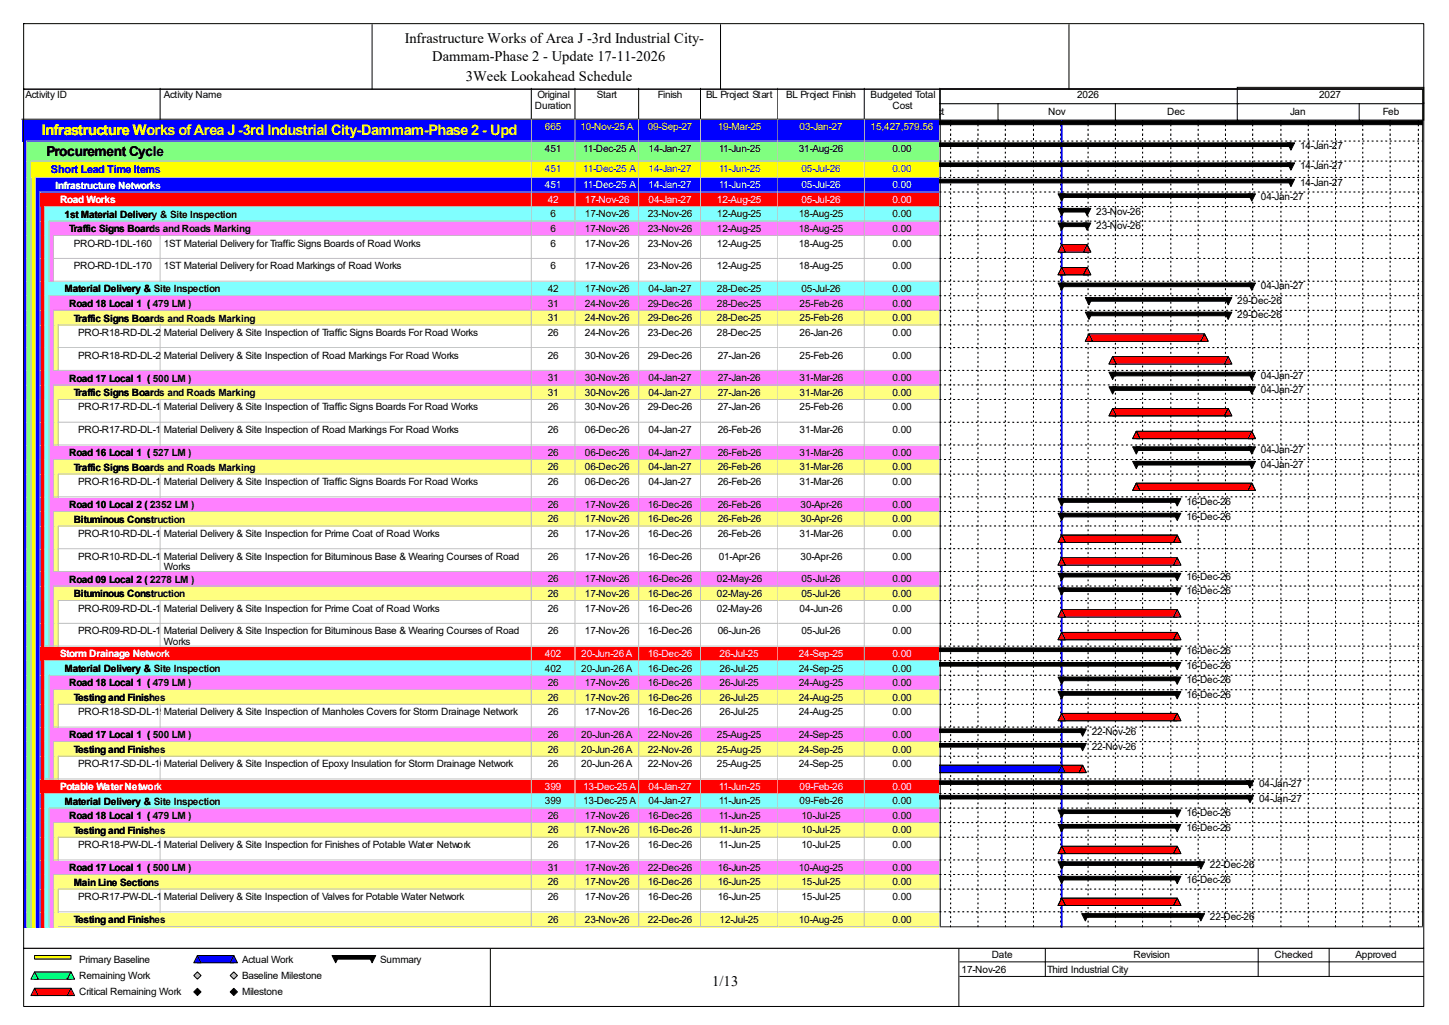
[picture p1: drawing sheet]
<svg xmlns="http://www.w3.org/2000/svg" width="420mm" height="297mm" viewBox="0 0 420 297" stroke-linecap="round" stroke-linejoin="round" font-family="sans-serif">
<defs><g id="words">
<g font-size="4.2">
<text x="117.3" y="12.4">Infrastructure Works of Area J -3rd Industrial City-</text>
<text x="125.3" y="17.7">Dammam-Phase 2 - Update 17-11-2026</text>
<text x="135" y="23.5">3Week Lookahead Schedule</text>
<text x="206.5" y="285.6">1/13</text>
</g>
<text font-size="4.2" fill="#ff0" x="12.1" y="39">Infrastructure Works of Area J -3rd Industrial City-Dammam-Phase 2 - Update 17-11-2026</text>
<text font-size="4" x="13.5" y="45.1">Procurement Cycle</text>
<text font-size="3.2" fill="#00f" x="14.8" y="50.2">Short Lead Time Items</text>
<g font-size="2.9">
<text x="7.4" y="28.4">Activity ID</text>
<text x="47.5" y="28.4">Activity Name</text>
<text x="155.8" y="28.4">Original</text>
<text x="173" y="28.4">Start</text>
<text x="190.7" y="28.4">Finish</text>
<text x="204.6" y="28.4">BL Project Start</text>
<text x="227.8" y="28.4">BL Project Finish</text>
<text x="252.3" y="28.4">Budgeted Total</text>
<text x="312.2" y="28.4">2026</text>
<text x="382.4" y="28.4">2027</text>
<text x="155.1" y="31.6">Duration</text>
<text x="258.7" y="31.6">Cost</text>
<text x="269.5" y="33.2">Oct</text>
<text x="303.8" y="33.2">Nov</text>
<text x="338.3" y="33.2">Dec</text>
<text x="373.9" y="33.2">Jan</text>
<text x="400.8" y="33.2">Feb</text>
<text x="157.9" y="44">451</text>
<text x="169" y="44">11-Dec-25 A</text>
<text x="188" y="44">14-Jan-27</text>
<text x="208.3" y="44">11-Jun-25</text>
<text x="231.5" y="44">31-Aug-26</text>
<text x="258.7" y="44">0.00</text>
<text x="376.8" y="43.2">14-Jan-27</text>
<text x="376.8" y="49">14-Jan-27</text>
<text x="376.8" y="53.8">14-Jan-27</text>
<text x="365.5" y="58">04-Jan-27</text>
<text x="18.7" y="63.1">1st Material Delivery &amp; Site Inspection</text>
<text x="159.6" y="63">6</text>
<text x="169.5" y="63">17-Nov-26</text>
<text x="187.7" y="63">23-Nov-26</text>
<text x="207.8" y="63">12-Aug-25</text>
<text x="231.5" y="63">18-Aug-25</text>
<text x="258.7" y="63">0.00</text>
<text x="317.8" y="62.2">23-Nov-26</text>
<text x="20" y="67.3">Traffic Signs Boards and Roads Marking</text>
<text x="21.4" y="71.5">PRO-RD-1DL-160</text>
<text x="47.5" y="71.5">1ST Material Delivery for Traffic Signs Boards of Road Works</text>
<text x="159.6" y="67.2">6</text>
<text x="159.6" y="71.5">6</text>
<text x="169.5" y="67.2">17-Nov-26</text>
<text x="169.5" y="71.5">17-Nov-26</text>
<text x="187.7" y="67.2">23-Nov-26</text>
<text x="187.7" y="71.5">23-Nov-26</text>
<text x="207.8" y="67.2">12-Aug-25</text>
<text x="207.8" y="71.5">12-Aug-25</text>
<text x="231.5" y="67.2">18-Aug-25</text>
<text x="231.5" y="71.5">18-Aug-25</text>
<text x="258.7" y="67.2">0.00</text>
<text x="258.7" y="71.5">0.00</text>
<text x="317.8" y="66.4">23-Nov-26</text>
<text x="21.4" y="78">PRO-RD-1DL-170</text>
<text x="47.5" y="78">1ST Material Delivery for Road Markings of Road Works</text>
<text x="159.6" y="78">6</text>
<text x="169.5" y="78">17-Nov-26</text>
<text x="187.7" y="78">23-Nov-26</text>
<text x="207.8" y="78">12-Aug-25</text>
<text x="231.5" y="78">18-Aug-25</text>
<text x="258.7" y="78">0.00</text>
<text x="365.5" y="83.9">04-Jan-27</text>
<text x="18.7" y="84.7">Material Delivery &amp; Site Inspection</text>
<text x="20" y="88.9">Road 18 Local 1 ( 479 LM )</text>
<text x="158.7" y="84.6">42</text>
<text x="158.7" y="88.9">31</text>
<text x="169.5" y="84.6">17-Nov-26</text>
<text x="169.5" y="88.9">24-Nov-26</text>
<text x="187.7" y="88.9">29-Dec-26</text>
<text x="188" y="84.6">04-Jan-27</text>
<text x="207.8" y="84.6">28-Dec-25</text>
<text x="207.8" y="88.9">28-Dec-25</text>
<text x="231.8" y="88.9">25-Feb-26</text>
<text x="232.3" y="84.6">05-Jul-26</text>
<text x="258.7" y="84.6">0.00</text>
<text x="258.7" y="88.9">0.00</text>
<text x="358.6" y="88.1">29-Dec-26</text>
<text x="21.4" y="93.2">Traffic Signs Boards and Roads Marking</text>
<text x="158.7" y="93.1">31</text>
<text x="169.5" y="93.1">24-Nov-26</text>
<text x="187.7" y="93.1">29-Dec-26</text>
<text x="207.8" y="93.1">28-Dec-25</text>
<text x="231.8" y="93.1">25-Feb-26</text>
<text x="258.7" y="93.1">0.00</text>
<text x="358.6" y="92.3">29-Dec-26</text>
<text x="22.7" y="97.3">PRO-R18-RD-DL-200</text>
<text x="47.5" y="97.3">Material Delivery &amp; Site Inspection of Traffic Signs Boards For Road Works</text>
<text x="158.7" y="97.3">26</text>
<text x="169.5" y="97.3">24-Nov-26</text>
<text x="187.7" y="97.3">23-Dec-26</text>
<text x="207.8" y="97.3">28-Dec-25</text>
<text x="231.8" y="97.3">26-Jan-26</text>
<text x="258.7" y="97.3">0.00</text>
<text x="22.7" y="103.9">PRO-R18-RD-DL-210</text>
<text x="47.5" y="103.9">Material Delivery &amp; Site Inspection of Road Markings For Road Works</text>
<text x="158.7" y="103.9">26</text>
<text x="169.5" y="103.9">30-Nov-26</text>
<text x="187.7" y="103.9">29-Dec-26</text>
<text x="208.1" y="103.9">27-Jan-26</text>
<text x="231.8" y="103.9">25-Feb-26</text>
<text x="258.7" y="103.9">0.00</text>
<text x="20" y="110.6">Road 17 Local 1 ( 500 LM )</text>
<text x="158.7" y="110.5">31</text>
<text x="169.5" y="110.5">30-Nov-26</text>
<text x="188" y="110.5">04-Jan-27</text>
<text x="208.1" y="110.5">27-Jan-26</text>
<text x="231.8" y="110.5">31-Mar-26</text>
<text x="258.7" y="110.5">0.00</text>
<text x="365.5" y="109.7">04-Jan-27</text>
<text x="365.5" y="113.9">04-Jan-27</text>
<text x="21.4" y="114.8">Traffic Signs Boards and Roads Marking</text>
<text x="22.7" y="118.9">PRO-R17-RD-DL-140</text>
<text x="47.5" y="118.9">Material Delivery &amp; Site Inspection of Traffic Signs Boards For Road Works</text>
<text x="158.7" y="114.7">31</text>
<text x="158.7" y="118.9">26</text>
<text x="169.5" y="114.7">30-Nov-26</text>
<text x="169.5" y="118.9">30-Nov-26</text>
<text x="187.7" y="118.9">29-Dec-26</text>
<text x="188" y="114.7">04-Jan-27</text>
<text x="208.1" y="114.7">27-Jan-26</text>
<text x="208.1" y="118.9">27-Jan-26</text>
<text x="231.8" y="114.7">31-Mar-26</text>
<text x="231.8" y="118.9">25-Feb-26</text>
<text x="258.7" y="114.7">0.00</text>
<text x="258.7" y="118.9">0.00</text>
<text x="22.7" y="125.5">PRO-R17-RD-DL-150</text>
<text x="47.5" y="125.5">Material Delivery &amp; Site Inspection of Road Markings For Road Works</text>
<text x="158.7" y="125.5">26</text>
<text x="169.5" y="125.5">06-Dec-26</text>
<text x="188" y="125.5">04-Jan-27</text>
<text x="208.1" y="125.5">26-Feb-26</text>
<text x="231.8" y="125.5">31-Mar-26</text>
<text x="258.7" y="125.5">0.00</text>
<text x="365.5" y="131.3">04-Jan-27</text>
<text x="20" y="132.2">Road 16 Local 1 ( 527 LM )</text>
<text x="21.4" y="136.4">Traffic Signs Boards and Roads Marking</text>
<text x="158.7" y="132.1">26</text>
<text x="158.7" y="136.3">26</text>
<text x="169.5" y="132.1">06-Dec-26</text>
<text x="169.5" y="136.3">06-Dec-26</text>
<text x="188" y="132.1">04-Jan-27</text>
<text x="188" y="136.3">04-Jan-27</text>
<text x="208.1" y="132.1">26-Feb-26</text>
<text x="208.1" y="136.3">26-Feb-26</text>
<text x="231.8" y="132.1">31-Mar-26</text>
<text x="231.8" y="136.3">31-Mar-26</text>
<text x="258.7" y="132.1">0.00</text>
<text x="258.7" y="136.3">0.00</text>
<text x="365.5" y="135.5">04-Jan-27</text>
<text x="22.7" y="140.5">PRO-R16-RD-DL-140</text>
<text x="47.5" y="140.5">Material Delivery &amp; Site Inspection of Traffic Signs Boards For Road Works</text>
<text x="158.7" y="140.5">26</text>
<text x="169.5" y="140.5">06-Dec-26</text>
<text x="188" y="140.5">04-Jan-27</text>
<text x="208.1" y="140.5">26-Feb-26</text>
<text x="231.8" y="140.5">31-Mar-26</text>
<text x="258.7" y="140.5">0.00</text>
<text x="20" y="147.2">Road 10 Local 2 ( 2352 LM )</text>
<text x="158.7" y="147.1">26</text>
<text x="169.5" y="147.1">17-Nov-26</text>
<text x="187.7" y="147.1">16-Dec-26</text>
<text x="208.1" y="147.1">26-Feb-26</text>
<text x="232" y="147.1">30-Apr-26</text>
<text x="258.7" y="147.1">0.00</text>
<text x="343.9" y="146.3">16-Dec-26</text>
<text x="21.4" y="151.4">Bituminous Construction</text>
<text x="22.7" y="155.6">PRO-R10-RD-DL-160</text>
<text x="47.5" y="155.6">Material Delivery &amp; Site Inspection for Prime Coat of Road Works</text>
<text x="158.7" y="151.3">26</text>
<text x="158.7" y="155.6">26</text>
<text x="169.5" y="151.3">17-Nov-26</text>
<text x="169.5" y="155.6">17-Nov-26</text>
<text x="187.7" y="151.3">16-Dec-26</text>
<text x="187.7" y="155.6">16-Dec-26</text>
<text x="208.1" y="151.3">26-Feb-26</text>
<text x="208.1" y="155.6">26-Feb-26</text>
<text x="231.8" y="155.6">31-Mar-26</text>
<text x="232" y="151.3">30-Apr-26</text>
<text x="258.7" y="151.3">0.00</text>
<text x="258.7" y="155.6">0.00</text>
<text x="343.9" y="150.5">16-Dec-26</text>
<text x="22.7" y="162.2">PRO-R10-RD-DL-170</text>
<text x="47.5" y="162.2">Material Delivery &amp; Site Inspection for Bituminous Base &amp; Wearing Courses of Road</text>
<text x="47.5" y="165.3">Works</text>
<text x="158.7" y="162.2">26</text>
<text x="169.5" y="162.2">17-Nov-26</text>
<text x="187.7" y="162.2">16-Dec-26</text>
<text x="208.3" y="162.2">01-Apr-26</text>
<text x="232" y="162.2">30-Apr-26</text>
<text x="258.7" y="162.2">0.00</text>
<text x="343.9" y="168">16-Dec-26</text>
<text x="20" y="168.8">Road 09 Local 2 ( 2278 LM )</text>
<text x="21.4" y="173.1">Bituminous Construction</text>
<text x="158.7" y="168.7">26</text>
<text x="158.7" y="173">26</text>
<text x="169.5" y="168.7">17-Nov-26</text>
<text x="169.5" y="173">17-Nov-26</text>
<text x="187.7" y="168.7">16-Dec-26</text>
<text x="187.7" y="173">16-Dec-26</text>
<text x="207.8" y="168.7">02-May-26</text>
<text x="207.8" y="173">02-May-26</text>
<text x="232.3" y="168.7">05-Jul-26</text>
<text x="232.3" y="173">05-Jul-26</text>
<text x="258.7" y="168.7">0.00</text>
<text x="258.7" y="173">0.00</text>
<text x="343.9" y="172.2">16-Dec-26</text>
<text x="22.7" y="177.2">PRO-R09-RD-DL-160</text>
<text x="47.5" y="177.2">Material Delivery &amp; Site Inspection for Prime Coat of Road Works</text>
<text x="158.7" y="177.2">26</text>
<text x="169.5" y="177.2">17-Nov-26</text>
<text x="187.7" y="177.2">16-Dec-26</text>
<text x="207.8" y="177.2">02-May-26</text>
<text x="231.8" y="177.2">04-Jun-26</text>
<text x="258.7" y="177.2">0.00</text>
<text x="22.7" y="183.8">PRO-R09-RD-DL-170</text>
<text x="47.5" y="183.8">Material Delivery &amp; Site Inspection for Bituminous Base &amp; Wearing Courses of Road</text>
<text x="158.7" y="183.8">26</text>
<text x="169.5" y="183.8">17-Nov-26</text>
<text x="187.7" y="183.8">16-Dec-26</text>
<text x="208.1" y="183.8">06-Jun-26</text>
<text x="232.3" y="183.8">05-Jul-26</text>
<text x="258.7" y="183.8">0.00</text>
<text x="47.5" y="186.9">Works</text>
<text x="343.9" y="189.6">16-Dec-26</text>
<text x="18.7" y="194.7">Material Delivery &amp; Site Inspection</text>
<text x="157.9" y="194.6">402</text>
<text x="168.5" y="194.6">20-Jun-26 A</text>
<text x="187.7" y="194.6">16-Dec-26</text>
<text x="208.6" y="194.6">26-Jul-25</text>
<text x="231.5" y="194.6">24-Sep-25</text>
<text x="258.7" y="194.6">0.00</text>
<text x="343.9" y="193.8">16-Dec-26</text>
<text x="20" y="198.9">Road 18 Local 1 ( 479 LM )</text>
<text x="21.4" y="203.1">Testing and Finishes</text>
<text x="158.7" y="198.8">26</text>
<text x="158.7" y="203">26</text>
<text x="169.5" y="198.8">17-Nov-26</text>
<text x="169.5" y="203">17-Nov-26</text>
<text x="187.7" y="198.8">16-Dec-26</text>
<text x="187.7" y="203">16-Dec-26</text>
<text x="208.6" y="198.8">26-Jul-25</text>
<text x="208.6" y="203">26-Jul-25</text>
<text x="231.5" y="198.8">24-Aug-25</text>
<text x="231.5" y="203">24-Aug-25</text>
<text x="258.7" y="198.8">0.00</text>
<text x="258.7" y="203">0.00</text>
<text x="343.9" y="198">16-Dec-26</text>
<text x="343.9" y="202.2">16-Dec-26</text>
<text x="22.7" y="207.3">PRO-R18-SD-DL-190</text>
<text x="47.5" y="207.3">Material Delivery &amp; Site Inspection of Manholes Covers for Storm Drainage Network</text>
<text x="158.7" y="207.3">26</text>
<text x="169.5" y="207.3">17-Nov-26</text>
<text x="187.7" y="207.3">16-Dec-26</text>
<text x="208.6" y="207.3">26-Jul-25</text>
<text x="231.5" y="207.3">24-Aug-25</text>
<text x="258.7" y="207.3">0.00</text>
<text x="20" y="213.9">Road 17 Local 1 ( 500 LM )</text>
<text x="158.7" y="213.8">26</text>
<text x="168.5" y="213.8">20-Jun-26 A</text>
<text x="187.7" y="213.8">22-Nov-26</text>
<text x="207.8" y="213.8">25-Aug-25</text>
<text x="231.5" y="213.8">24-Sep-25</text>
<text x="258.7" y="213.8">0.00</text>
<text x="316.4" y="213.1">22-Nov-26</text>
<text x="21.4" y="218.1">Testing and Finishes</text>
<text x="158.7" y="218.1">26</text>
<text x="168.5" y="218.1">20-Jun-26 A</text>
<text x="187.7" y="218.1">22-Nov-26</text>
<text x="207.8" y="218.1">25-Aug-25</text>
<text x="231.5" y="218.1">24-Sep-25</text>
<text x="258.7" y="218.1">0.00</text>
<text x="316.4" y="217.3">22-Nov-26</text>
<text x="22.7" y="222.3">PRO-R17-SD-DL-160</text>
<text x="47.5" y="222.3">Material Delivery &amp; Site Inspection of Epoxy Insulation for Storm Drainage Network</text>
<text x="158.7" y="222.3">26</text>
<text x="168.5" y="222.3">20-Jun-26 A</text>
<text x="187.7" y="222.3">22-Nov-26</text>
<text x="207.8" y="222.3">25-Aug-25</text>
<text x="231.5" y="222.3">24-Sep-25</text>
<text x="258.7" y="222.3">0.00</text>
<text x="18.7" y="233.2">Material Delivery &amp; Site Inspection</text>
<text x="157.9" y="233.1">399</text>
<text x="169" y="233.1">13-Dec-25 A</text>
<text x="188" y="233.1">04-Jan-27</text>
<text x="208.3" y="233.1">11-Jun-25</text>
<text x="231.8" y="233.1">09-Feb-26</text>
<text x="258.7" y="233.1">0.00</text>
<text x="365" y="228.1">04-Jan-27</text>
<text x="365" y="232.3">04-Jan-27</text>
<text x="20" y="237.4">Road 18 Local 1 ( 479 LM )</text>
<text x="158.7" y="237.3">26</text>
<text x="169.5" y="237.3">17-Nov-26</text>
<text x="187.7" y="237.3">16-Dec-26</text>
<text x="208.3" y="237.3">11-Jun-25</text>
<text x="232.3" y="237.3">10-Jul-25</text>
<text x="258.7" y="237.3">0.00</text>
<text x="343.9" y="236.5">16-Dec-26</text>
<text x="21.4" y="241.6">Testing and Finishes</text>
<text x="22.7" y="245.7">PRO-R18-PW-DL-170</text>
<text x="47.5" y="245.7">Material Delivery &amp; Site Inspection for Finishes of Potable Water Network</text>
<text x="158.7" y="241.5">26</text>
<text x="158.7" y="245.7">26</text>
<text x="169.5" y="241.5">17-Nov-26</text>
<text x="169.5" y="245.7">17-Nov-26</text>
<text x="187.7" y="241.5">16-Dec-26</text>
<text x="187.7" y="245.7">16-Dec-26</text>
<text x="208.3" y="241.5">11-Jun-25</text>
<text x="208.3" y="245.7">11-Jun-25</text>
<text x="232.3" y="241.5">10-Jul-25</text>
<text x="232.3" y="245.7">10-Jul-25</text>
<text x="258.7" y="241.5">0.00</text>
<text x="258.7" y="245.7">0.00</text>
<text x="343.9" y="240.7">16-Dec-26</text>
<text x="350.7" y="251.5">22-Dec-26</text>
<text x="20" y="252.4">Road 17 Local 1 ( 500 LM )</text>
<text x="21.4" y="256.6">Main Line Sections</text>
<text x="158.7" y="252.3">31</text>
<text x="158.7" y="256.5">26</text>
<text x="169.5" y="252.3">17-Nov-26</text>
<text x="169.5" y="256.5">17-Nov-26</text>
<text x="187.7" y="252.3">22-Dec-26</text>
<text x="187.7" y="256.5">16-Dec-26</text>
<text x="208.1" y="252.3">16-Jun-25</text>
<text x="208.1" y="256.5">16-Jun-25</text>
<text x="231.5" y="252.3">10-Aug-25</text>
<text x="232.3" y="256.5">15-Jul-25</text>
<text x="258.7" y="252.3">0.00</text>
<text x="258.7" y="256.5">0.00</text>
<text x="343.9" y="255.8">16-Dec-26</text>
<text x="22.7" y="260.8">PRO-R17-PW-DL-110</text>
<text x="47.5" y="260.8">Material Delivery &amp; Site Inspection of Valves for Potable Water Network</text>
<text x="158.7" y="260.8">26</text>
<text x="169.5" y="260.8">17-Nov-26</text>
<text x="187.7" y="260.8">16-Dec-26</text>
<text x="208.1" y="260.8">16-Jun-25</text>
<text x="232.3" y="260.8">15-Jul-25</text>
<text x="258.7" y="260.8">0.00</text>
<text x="21.4" y="267.5">Testing and Finishes</text>
<text x="158.7" y="267.4">26</text>
<text x="169.5" y="267.4">23-Nov-26</text>
<text x="187.7" y="267.4">22-Dec-26</text>
<text x="208.6" y="267.4">12-Jul-25</text>
<text x="231.5" y="267.4">10-Aug-25</text>
<text x="258.7" y="267.4">0.00</text>
<text x="350.7" y="266.6">22-Dec-26</text>
<text x="22.9" y="279">Primary Baseline</text>
<text x="70.1" y="279">Actual Work</text>
<text x="110.2" y="279">Summary</text>
<text x="278.7" y="281.9">17-Nov-26</text>
<text x="287.4" y="277.7">Date</text>
<text x="303.5" y="281.9">Third Industrial City</text>
<text x="328.5" y="277.7">Revision</text>
<text x="369.4" y="277.7">Checked</text>
<text x="392.9" y="277.7">Approved</text>
<text x="22.9" y="283.7">Remaining Work</text>
<text x="70.1" y="283.7">Baseline Milestone</text>
<text x="22.9" y="288.5">Critical Remaining Work</text>
<text x="70.1" y="288.5">Milestone</text>
</g>
<g font-size="2.9" fill="#ff0">
<text x="157.9" y="37.7">665</text>
<text x="168.2" y="37.7">10-Nov-25 A</text>
<text x="187.7" y="37.7">09-Sep-27</text>
<text x="208.1" y="37.7">19-Mar-25</text>
<text x="231.8" y="37.7">03-Jan-27</text>
<text x="252.3" y="37.7">15,427,579.56</text>
</g>
<g font-size="2.9" fill="#00f">
<text x="157.9" y="49.8">451</text>
<text x="169" y="49.8">11-Dec-25 A</text>
<text x="188" y="49.8">14-Jan-27</text>
<text x="208.3" y="49.8">11-Jun-25</text>
<text x="232.3" y="49.8">05-Jul-26</text>
<text x="258.7" y="49.8">0.00</text>
</g>
<g font-size="2.9" fill="#fff">
<text x="16.1" y="54.7">Infrastructure Networks</text>
<text x="17.4" y="58.9">Road Works</text>
<text x="157.9" y="54.6">451</text>
<text x="158.7" y="58.8">42</text>
<text x="169" y="54.6">11-Dec-25 A</text>
<text x="169.5" y="58.8">17-Nov-26</text>
<text x="188" y="54.6">14-Jan-27</text>
<text x="188" y="58.8">04-Jan-27</text>
<text x="207.8" y="58.8">12-Aug-25</text>
<text x="208.3" y="54.6">11-Jun-25</text>
<text x="232.3" y="54.6">05-Jul-26</text>
<text x="232.3" y="58.8">05-Jul-26</text>
<text x="258.7" y="54.6">0.00</text>
<text x="258.7" y="58.8">0.00</text>
<text x="17.4" y="190.5">Storm Drainage Network</text>
<text x="157.9" y="190.4">402</text>
<text x="168.5" y="190.4">20-Jun-26 A</text>
<text x="187.7" y="190.4">16-Dec-26</text>
<text x="208.6" y="190.4">26-Jul-25</text>
<text x="231.5" y="190.4">24-Sep-25</text>
<text x="258.7" y="190.4">0.00</text>
<text x="17.4" y="228.9">Potable Water Network</text>
<text x="157.9" y="228.9">399</text>
<text x="169" y="228.9">13-Dec-25 A</text>
<text x="188" y="228.9">04-Jan-27</text>
<text x="208.3" y="228.9">11-Jun-25</text>
<text x="231.8" y="228.9">09-Feb-26</text>
<text x="258.7" y="228.9">0.00</text>
</g>
</g></defs>
<path d="M46.4 25.6v8.9h-40.1" fill="none" stroke="#000" stroke-width=".29"/>
<path d="M46.7 25.6h107.6v9.2h-107.6z" fill="#fff"/>
<path d="M154 25.6v8.9h-107.6" fill="none" stroke="#000" stroke-width=".29"/>
<path d="M154.3 25.6h12.6v9.2h-12.6z" fill="#fff"/>
<path d="M166.7 25.6v8.9h-12.7" fill="none" stroke="#000" stroke-width=".29"/>
<path d="M166.9 25.6h18.5v9.2h-18.5z" fill="#fff"/>
<path d="M185.1 25.6v8.9h-18.4" fill="none" stroke="#000" stroke-width=".29"/>
<path d="M185.4 25.6h17.9v9.2h-17.9z" fill="#fff"/>
<path d="M203 25.6v8.9h-17.9" fill="none" stroke="#000" stroke-width=".29"/>
<path d="M203.3 25.6h22.4v9.2h-22.4z" fill="#fff"/>
<path d="M225.5 25.6v8.9h-22.5" fill="none" stroke="#000" stroke-width=".29"/>
<path d="M225.7 25.6h25.1v9.2h-25.1z" fill="#fff"/>
<path d="M250.5 25.6v8.9h-25" fill="none" stroke="#000" stroke-width=".29"/>
<path d="M250.8 25.6h21.9v9.2h-21.9z" fill="#fff"/>
<path d="M272.4 25.6v8.9h-21.9" fill="none" stroke="#000" stroke-width=".29"/>
<path d="M6.6 34.8h40.1v6.3h-40.1z" fill="#00f"/>
<path d="M7.6 40.9h39.1" fill="none" stroke="#c0c0c0" stroke-width=".29"/>
<path d="M46.7 34.8h107.6v6.3h-107.6z" fill="#00f"/>
<path d="M154 34.5v6.4h-107.3" fill="none" stroke="#c0c0c0" stroke-width=".29"/>
<path d="M154.3 34.8h12.6v6.3h-12.6z" fill="#00f"/>
<path d="M166.7 34.5v6.4h-12.4" fill="none" stroke="#c0c0c0" stroke-width=".29"/>
<path d="M166.9 34.8h18.5v6.3h-18.5z" fill="#00f"/>
<path d="M185.1 34.5v6.4h-18.2" fill="none" stroke="#c0c0c0" stroke-width=".29"/>
<path d="M185.4 34.8h17.9v6.3h-17.9z" fill="#00f"/>
<path d="M203 34.5v6.4h-17.6" fill="none" stroke="#c0c0c0" stroke-width=".29"/>
<path d="M203.3 34.8h22.4v6.3h-22.4z" fill="#00f"/>
<path d="M225.5 34.5v6.4h-22.2" fill="none" stroke="#c0c0c0" stroke-width=".29"/>
<path d="M225.7 34.8h25.1v6.3h-25.1z" fill="#00f"/>
<path d="M250.5 34.5v6.4h-24.8" fill="none" stroke="#c0c0c0" stroke-width=".29"/>
<path d="M250.8 34.8h21.9v6.3h-21.9z" fill="#00f"/>
<path d="M272.4 34.5v6.4h-21.6" fill="none" stroke="#c0c0c0" stroke-width=".29"/>
<path d="M6.6 41.1h1.3v5.8h-1.3z" fill="#00f"/>
<path d="M7.6 40.9v6" fill="none" stroke="#c0c0c0" stroke-width=".29"/>
<path d="M7.9 41.1h38.8v5.8h-38.8z" fill="#80ff80"/>
<path d="M9 46.7h37.7" fill="none" stroke="#c0c0c0" stroke-width=".29"/>
<path d="M46.7 41.1h107.6v5.8h-107.6z" fill="#80ff80"/>
<path d="M154 40.9v5.8h-107.3" fill="none" stroke="#c0c0c0" stroke-width=".29"/>
<path d="M154.3 41.1h12.6v5.8h-12.6z" fill="#80ff80"/>
<path d="M166.7 40.9v5.8h-12.4" fill="none" stroke="#c0c0c0" stroke-width=".29"/>
<path d="M166.9 41.1h18.5v5.8h-18.5z" fill="#80ff80"/>
<path d="M185.1 40.9v5.8h-18.2" fill="none" stroke="#c0c0c0" stroke-width=".29"/>
<path d="M185.4 41.1h17.9v5.8h-17.9z" fill="#80ff80"/>
<path d="M203 40.9v5.8h-17.6" fill="none" stroke="#c0c0c0" stroke-width=".29"/>
<path d="M203.3 41.1h22.4v5.8h-22.4z" fill="#80ff80"/>
<path d="M225.5 40.9v5.8h-22.2" fill="none" stroke="#c0c0c0" stroke-width=".29"/>
<path d="M225.7 41.1h25.1v5.8h-25.1z" fill="#80ff80"/>
<path d="M250.5 40.9v5.8h-24.8" fill="none" stroke="#c0c0c0" stroke-width=".29"/>
<path d="M250.8 41.1h21.9v5.8h-21.9z" fill="#80ff80"/>
<path d="M272.4 40.9v5.8h-21.6" fill="none" stroke="#c0c0c0" stroke-width=".29"/>
<path d="M6.6 46.9h1.3v4.8h-1.3z" fill="#00f"/>
<path d="M7.6 46.7v5" fill="none" stroke="#c0c0c0" stroke-width=".29"/>
<path d="M7.9 46.9h1.3v4.8h-1.3z" fill="#80ff80"/>
<path d="M9 46.7v5" fill="none" stroke="#c0c0c0" stroke-width=".29"/>
<path d="M9.2 46.9h37.5v4.8h-37.5z" fill="#ff0"/>
<path d="M10.3 51.4h36.4" fill="none" stroke="#c0c0c0" stroke-width=".29"/>
<path d="M46.7 46.9h107.6v4.8h-107.6z" fill="#ff0"/>
<path d="M154 46.7v4.7h-107.3" fill="none" stroke="#c0c0c0" stroke-width=".29"/>
<path d="M154.3 46.9h12.6v4.8h-12.6z" fill="#ff0"/>
<path d="M166.7 46.7v4.7h-12.4" fill="none" stroke="#c0c0c0" stroke-width=".29"/>
<path d="M166.9 46.9h18.5v4.8h-18.5z" fill="#ff0"/>
<path d="M185.1 46.7v4.7h-18.2" fill="none" stroke="#c0c0c0" stroke-width=".29"/>
<path d="M185.4 46.9h17.9v4.8h-17.9z" fill="#ff0"/>
<path d="M203 46.7v4.7h-17.6" fill="none" stroke="#c0c0c0" stroke-width=".29"/>
<path d="M203.3 46.9h22.4v4.8h-22.4z" fill="#ff0"/>
<path d="M225.5 46.7v4.7h-22.2" fill="none" stroke="#c0c0c0" stroke-width=".29"/>
<path d="M225.7 46.9h25.1v4.8h-25.1z" fill="#ff0"/>
<path d="M250.5 46.7v4.7h-24.8" fill="none" stroke="#c0c0c0" stroke-width=".29"/>
<path d="M250.8 46.9h21.9v4.8h-21.9z" fill="#ff0"/>
<path d="M272.4 46.7v4.7h-21.6" fill="none" stroke="#c0c0c0" stroke-width=".29"/>
<path d="M6.6 51.7h1.3v4.2h-1.3z" fill="#00f"/>
<path d="M7.6 51.4v4.5" fill="none" stroke="#c0c0c0" stroke-width=".29"/>
<path d="M7.9 51.7h1.3v4.2h-1.3z" fill="#80ff80"/>
<path d="M9 51.4v4.5" fill="none" stroke="#c0c0c0" stroke-width=".29"/>
<path d="M9.2 51.7h1.3v4.2h-1.3z" fill="#ff0"/>
<path d="M10.3 51.4v4.5" fill="none" stroke="#c0c0c0" stroke-width=".29"/>
<path d="M10.5 51.7h36.2v4.2h-36.2z" fill="#00f"/>
<path d="M11.6 55.6h35.1" fill="none" stroke="#c0c0c0" stroke-width=".29"/>
<path d="M46.7 51.7h107.6v4.2h-107.6z" fill="#00f"/>
<path d="M154 51.4v4.2h-107.3" fill="none" stroke="#c0c0c0" stroke-width=".29"/>
<path d="M154.3 51.7h12.6v4.2h-12.6z" fill="#00f"/>
<path d="M166.7 51.4v4.2h-12.4" fill="none" stroke="#c0c0c0" stroke-width=".29"/>
<path d="M166.9 51.7h18.5v4.2h-18.5z" fill="#00f"/>
<path d="M185.1 51.4v4.2h-18.2" fill="none" stroke="#c0c0c0" stroke-width=".29"/>
<path d="M185.4 51.7h17.9v4.2h-17.9z" fill="#00f"/>
<path d="M203 51.4v4.2h-17.6" fill="none" stroke="#c0c0c0" stroke-width=".29"/>
<path d="M203.3 51.7h22.4v4.2h-22.4z" fill="#00f"/>
<path d="M225.5 51.4v4.2h-22.2" fill="none" stroke="#c0c0c0" stroke-width=".29"/>
<path d="M225.7 51.7h25.1v4.2h-25.1z" fill="#00f"/>
<path d="M250.5 51.4v4.2h-24.8" fill="none" stroke="#c0c0c0" stroke-width=".29"/>
<path d="M250.8 51.7h21.9v4.2h-21.9z" fill="#00f"/>
<path d="M272.4 51.4v4.2h-21.6" fill="none" stroke="#c0c0c0" stroke-width=".29"/>
<path d="M6.6 55.9h1.3v4.2h-1.3z" fill="#00f"/>
<path d="M7.6 55.6v4.5" fill="none" stroke="#c0c0c0" stroke-width=".29"/>
<path d="M7.9 55.9h1.3v4.2h-1.3z" fill="#80ff80"/>
<path d="M9 55.6v4.5" fill="none" stroke="#c0c0c0" stroke-width=".29"/>
<path d="M9.2 55.9h1.3v4.2h-1.3z" fill="#ff0"/>
<path d="M10.3 55.6v4.5" fill="none" stroke="#c0c0c0" stroke-width=".29"/>
<path d="M10.5 55.9h1.4v4.2h-1.4z" fill="#00f"/>
<path d="M11.6 55.6v4.5" fill="none" stroke="#c0c0c0" stroke-width=".29"/>
<path d="M11.9 55.9h34.8v4.2h-34.8z" fill="#f00"/>
<path d="M12.9 59.9h33.8" fill="none" stroke="#c0c0c0" stroke-width=".29"/>
<path d="M46.7 55.9h107.6v4.2h-107.6z" fill="#f00"/>
<path d="M154 55.6v4.3h-107.3" fill="none" stroke="#c0c0c0" stroke-width=".29"/>
<path d="M154.3 55.9h12.6v4.2h-12.6z" fill="#f00"/>
<path d="M166.7 55.6v4.3h-12.4" fill="none" stroke="#c0c0c0" stroke-width=".29"/>
<path d="M166.9 55.9h18.5v4.2h-18.5z" fill="#f00"/>
<path d="M185.1 55.6v4.3h-18.2" fill="none" stroke="#c0c0c0" stroke-width=".29"/>
<path d="M185.4 55.9h17.9v4.2h-17.9z" fill="#f00"/>
<path d="M203 55.6v4.3h-17.6" fill="none" stroke="#c0c0c0" stroke-width=".29"/>
<path d="M203.3 55.9h22.4v4.2h-22.4z" fill="#f00"/>
<path d="M225.5 55.6v4.3h-22.2" fill="none" stroke="#c0c0c0" stroke-width=".29"/>
<path d="M225.7 55.9h25.1v4.2h-25.1z" fill="#f00"/>
<path d="M250.5 55.6v4.3h-24.8" fill="none" stroke="#c0c0c0" stroke-width=".29"/>
<path d="M250.8 55.9h21.9v4.2h-21.9z" fill="#f00"/>
<path d="M272.4 55.6v4.3h-21.6" fill="none" stroke="#c0c0c0" stroke-width=".29"/>
<path d="M6.6 60.1h1.3v4.2h-1.3z" fill="#00f"/>
<path d="M7.6 59.9v4.4" fill="none" stroke="#c0c0c0" stroke-width=".29"/>
<path d="M7.9 60.1h1.3v4.2h-1.3z" fill="#80ff80"/>
<path d="M9 59.9v4.4" fill="none" stroke="#c0c0c0" stroke-width=".29"/>
<path d="M9.2 60.1h1.3v4.2h-1.3z" fill="#ff0"/>
<path d="M10.3 59.9v4.4" fill="none" stroke="#c0c0c0" stroke-width=".29"/>
<path d="M10.5 60.1h1.4v4.2h-1.4z" fill="#00f"/>
<path d="M11.6 59.9v4.4" fill="none" stroke="#c0c0c0" stroke-width=".29"/>
<path d="M11.9 60.1h1.3v4.2h-1.3z" fill="#f00"/>
<path d="M12.9 59.9v4.4" fill="none" stroke="#c0c0c0" stroke-width=".29"/>
<path d="M13.2 60.1h33.5v4.2h-33.5z" fill="#80ffff"/>
<path d="M14.2 64.1h32.5" fill="none" stroke="#c0c0c0" stroke-width=".29"/>
<path d="M46.7 60.1h107.6v4.2h-107.6z" fill="#80ffff"/>
<path d="M154 59.9v4.2h-107.3" fill="none" stroke="#c0c0c0" stroke-width=".29"/>
<path d="M154.3 60.1h12.6v4.2h-12.6z" fill="#80ffff"/>
<path d="M166.7 59.9v4.2h-12.4" fill="none" stroke="#c0c0c0" stroke-width=".29"/>
<path d="M166.9 60.1h18.5v4.2h-18.5z" fill="#80ffff"/>
<path d="M185.1 59.9v4.2h-18.2" fill="none" stroke="#c0c0c0" stroke-width=".29"/>
<path d="M185.4 60.1h17.9v4.2h-17.9z" fill="#80ffff"/>
<path d="M203 59.9v4.2h-17.6" fill="none" stroke="#c0c0c0" stroke-width=".29"/>
<path d="M203.3 60.1h22.4v4.2h-22.4z" fill="#80ffff"/>
<path d="M225.5 59.9v4.2h-22.2" fill="none" stroke="#c0c0c0" stroke-width=".29"/>
<path d="M225.7 60.1h25.1v4.2h-25.1z" fill="#80ffff"/>
<path d="M250.5 59.9v4.2h-24.8" fill="none" stroke="#c0c0c0" stroke-width=".29"/>
<path d="M250.8 60.1h21.9v4.2h-21.9z" fill="#80ffff"/>
<path d="M272.4 59.9v4.2h-21.6" fill="none" stroke="#c0c0c0" stroke-width=".29"/>
<path d="M6.6 64.3h1.3v4.3h-1.3z" fill="#00f"/>
<path d="M7.6 64.1v4.5" fill="none" stroke="#c0c0c0" stroke-width=".29"/>
<path d="M7.9 64.3h1.3v4.3h-1.3z" fill="#80ff80"/>
<path d="M9 64.1v4.5" fill="none" stroke="#c0c0c0" stroke-width=".29"/>
<path d="M9.2 64.3h1.3v4.3h-1.3z" fill="#ff0"/>
<path d="M10.3 64.1v4.5" fill="none" stroke="#c0c0c0" stroke-width=".29"/>
<path d="M10.5 64.3h1.4v4.3h-1.4z" fill="#00f"/>
<path d="M11.6 64.1v4.5" fill="none" stroke="#c0c0c0" stroke-width=".29"/>
<path d="M11.9 64.3h1.3v4.3h-1.3z" fill="#f00"/>
<path d="M12.9 64.1v4.5" fill="none" stroke="#c0c0c0" stroke-width=".29"/>
<path d="M13.2 64.3h1.3v4.3h-1.3z" fill="#80ffff"/>
<path d="M14.2 64.1v4.5" fill="none" stroke="#c0c0c0" stroke-width=".29"/>
<path d="M14.5 64.3h32.2v4.3h-32.2z" fill="#ff80ff"/>
<path d="M15.6 68.3h31.1" fill="none" stroke="#c0c0c0" stroke-width=".29"/>
<path d="M46.7 64.3h107.6v4.3h-107.6z" fill="#ff80ff"/>
<path d="M154 64.1v4.2h-107.3" fill="none" stroke="#c0c0c0" stroke-width=".29"/>
<path d="M154.3 64.3h12.6v4.3h-12.6z" fill="#ff80ff"/>
<path d="M166.7 64.1v4.2h-12.4" fill="none" stroke="#c0c0c0" stroke-width=".29"/>
<path d="M166.9 64.3h18.5v4.3h-18.5z" fill="#ff80ff"/>
<path d="M185.1 64.1v4.2h-18.2" fill="none" stroke="#c0c0c0" stroke-width=".29"/>
<path d="M185.4 64.3h17.9v4.3h-17.9z" fill="#ff80ff"/>
<path d="M203 64.1v4.2h-17.6" fill="none" stroke="#c0c0c0" stroke-width=".29"/>
<path d="M203.3 64.3h22.4v4.3h-22.4z" fill="#ff80ff"/>
<path d="M225.5 64.1v4.2h-22.2" fill="none" stroke="#c0c0c0" stroke-width=".29"/>
<path d="M225.7 64.3h25.1v4.3h-25.1z" fill="#ff80ff"/>
<path d="M250.5 64.1v4.2h-24.8" fill="none" stroke="#c0c0c0" stroke-width=".29"/>
<path d="M250.8 64.3h21.9v4.3h-21.9z" fill="#ff80ff"/>
<path d="M272.4 64.1v4.2h-21.6" fill="none" stroke="#c0c0c0" stroke-width=".29"/>
<path d="M6.6 68.6h1.3v6.5h-1.3z" fill="#00f"/>
<path d="M7.6 68.3v6.9" fill="none" stroke="#c0c0c0" stroke-width=".29"/>
<path d="M7.9 68.6h1.3v6.5h-1.3z" fill="#80ff80"/>
<path d="M9 68.3v6.9" fill="none" stroke="#c0c0c0" stroke-width=".29"/>
<path d="M9.2 68.6h1.3v6.5h-1.3z" fill="#ff0"/>
<path d="M10.3 68.3v6.9" fill="none" stroke="#c0c0c0" stroke-width=".29"/>
<path d="M10.5 68.6h1.4v6.5h-1.4z" fill="#00f"/>
<path d="M11.6 68.3v6.9" fill="none" stroke="#c0c0c0" stroke-width=".29"/>
<path d="M11.9 68.6h1.3v6.5h-1.3z" fill="#f00"/>
<path d="M12.9 68.3v6.9" fill="none" stroke="#c0c0c0" stroke-width=".29"/>
<path d="M13.2 68.6h1.3v6.5h-1.3z" fill="#80ffff"/>
<path d="M14.2 68.3v6.9" fill="none" stroke="#c0c0c0" stroke-width=".29"/>
<path d="M14.5 68.6h1.3v6.5h-1.3z" fill="#ff80ff"/>
<path d="M15.6 68.3v6.9" fill="none" stroke="#c0c0c0" stroke-width=".29"/>
<path d="M15.8 68.6h30.9v6.5h-30.9z" fill="#fff"/>
<path d="M15.6 74.9h31.1M46.4 68.3v6.9" fill="none" stroke="#c0c0c0" stroke-width=".29"/>
<path d="M46.7 68.6h107.6v6.5h-107.6z" fill="#fff"/>
<path d="M154 68.3v6.6h-107.3" fill="none" stroke="#c0c0c0" stroke-width=".29"/>
<path d="M154.3 68.6h12.6v6.5h-12.6z" fill="#fff"/>
<path d="M166.7 68.3v6.6h-12.4" fill="none" stroke="#c0c0c0" stroke-width=".29"/>
<path d="M166.9 68.6h18.5v6.5h-18.5z" fill="#fff"/>
<path d="M185.1 68.3v6.6h-18.2" fill="none" stroke="#c0c0c0" stroke-width=".29"/>
<path d="M185.4 68.6h17.9v6.5h-17.9z" fill="#fff"/>
<path d="M203 68.3v6.6h-17.6" fill="none" stroke="#c0c0c0" stroke-width=".29"/>
<path d="M203.3 68.6h22.4v6.5h-22.4z" fill="#fff"/>
<path d="M225.5 68.3v6.6h-22.2" fill="none" stroke="#c0c0c0" stroke-width=".29"/>
<path d="M225.7 68.6h25.1v6.5h-25.1z" fill="#fff"/>
<path d="M250.5 68.3v6.6h-24.8" fill="none" stroke="#c0c0c0" stroke-width=".29"/>
<path d="M250.8 68.6h21.9v6.5h-21.9z" fill="#fff"/>
<path d="M272.4 68.3v6.6h-21.6" fill="none" stroke="#c0c0c0" stroke-width=".29"/>
<path d="M6.6 75.1h1.3v6.6h-1.3z" fill="#00f"/>
<path d="M7.6 74.9v6.8" fill="none" stroke="#c0c0c0" stroke-width=".29"/>
<path d="M7.9 75.1h1.3v6.6h-1.3z" fill="#80ff80"/>
<path d="M9 74.9v6.8" fill="none" stroke="#c0c0c0" stroke-width=".29"/>
<path d="M9.2 75.1h1.3v6.6h-1.3z" fill="#ff0"/>
<path d="M10.3 74.9v6.8" fill="none" stroke="#c0c0c0" stroke-width=".29"/>
<path d="M10.5 75.1h1.4v6.6h-1.4z" fill="#00f"/>
<path d="M11.6 74.9v6.8" fill="none" stroke="#c0c0c0" stroke-width=".29"/>
<path d="M11.9 75.1h1.3v6.6h-1.3z" fill="#f00"/>
<path d="M12.9 74.9v6.8" fill="none" stroke="#c0c0c0" stroke-width=".29"/>
<path d="M13.2 75.1h1.3v6.6h-1.3z" fill="#80ffff"/>
<path d="M14.2 74.9v6.8" fill="none" stroke="#c0c0c0" stroke-width=".29"/>
<path d="M14.5 75.1h1.3v6.6h-1.3z" fill="#ff80ff"/>
<path d="M15.6 74.9v6.8M14.2 81.5h1.6" fill="none" stroke="#c0c0c0" stroke-width=".29"/>
<path d="M15.8 75.1h30.9v6.6h-30.9z" fill="#fff"/>
<path d="M46.4 74.9v6.8M15.6 81.5h31.1" fill="none" stroke="#c0c0c0" stroke-width=".29"/>
<path d="M46.7 75.1h107.6v6.6h-107.6z" fill="#fff"/>
<path d="M154 74.9v6.6h-107.3" fill="none" stroke="#c0c0c0" stroke-width=".29"/>
<path d="M154.3 75.1h12.6v6.6h-12.6z" fill="#fff"/>
<path d="M166.7 74.9v6.6h-12.4" fill="none" stroke="#c0c0c0" stroke-width=".29"/>
<path d="M166.9 75.1h18.5v6.6h-18.5z" fill="#fff"/>
<path d="M185.1 74.9v6.6h-18.2" fill="none" stroke="#c0c0c0" stroke-width=".29"/>
<path d="M185.4 75.1h17.9v6.6h-17.9z" fill="#fff"/>
<path d="M203 74.9v6.6h-17.6" fill="none" stroke="#c0c0c0" stroke-width=".29"/>
<path d="M203.3 75.1h22.4v6.6h-22.4z" fill="#fff"/>
<path d="M225.5 74.9v6.6h-22.2" fill="none" stroke="#c0c0c0" stroke-width=".29"/>
<path d="M225.7 75.1h25.1v6.6h-25.1z" fill="#fff"/>
<path d="M250.5 74.9v6.6h-24.8" fill="none" stroke="#c0c0c0" stroke-width=".29"/>
<path d="M250.8 75.1h21.9v6.6h-21.9z" fill="#fff"/>
<path d="M272.4 74.9v6.6h-21.6" fill="none" stroke="#c0c0c0" stroke-width=".29"/>
<path d="M6.6 81.7h1.3v4.3h-1.3z" fill="#00f"/>
<path d="M7.6 81.5v4.5" fill="none" stroke="#c0c0c0" stroke-width=".29"/>
<path d="M7.9 81.7h1.3v4.3h-1.3z" fill="#80ff80"/>
<path d="M9 81.5v4.5" fill="none" stroke="#c0c0c0" stroke-width=".29"/>
<path d="M9.2 81.7h1.3v4.3h-1.3z" fill="#ff0"/>
<path d="M10.3 81.5v4.5" fill="none" stroke="#c0c0c0" stroke-width=".29"/>
<path d="M10.5 81.7h1.4v4.3h-1.4z" fill="#00f"/>
<path d="M11.6 81.5v4.5" fill="none" stroke="#c0c0c0" stroke-width=".29"/>
<path d="M11.9 81.7h1.3v4.3h-1.3z" fill="#f00"/>
<path d="M12.9 81.5v4.5" fill="none" stroke="#c0c0c0" stroke-width=".29"/>
<path d="M13.2 81.7h33.5v4.3h-33.5z" fill="#80ffff"/>
<path d="M14.2 85.7h32.5" fill="none" stroke="#c0c0c0" stroke-width=".29"/>
<path d="M46.7 81.7h107.6v4.3h-107.6z" fill="#80ffff"/>
<path d="M154 81.5v4.2h-107.3" fill="none" stroke="#c0c0c0" stroke-width=".29"/>
<path d="M154.3 81.7h12.6v4.3h-12.6z" fill="#80ffff"/>
<path d="M166.7 81.5v4.2h-12.4" fill="none" stroke="#c0c0c0" stroke-width=".29"/>
<path d="M166.9 81.7h18.5v4.3h-18.5z" fill="#80ffff"/>
<path d="M185.1 81.5v4.2h-18.2" fill="none" stroke="#c0c0c0" stroke-width=".29"/>
<path d="M185.4 81.7h17.9v4.3h-17.9z" fill="#80ffff"/>
<path d="M203 81.5v4.2h-17.6" fill="none" stroke="#c0c0c0" stroke-width=".29"/>
<path d="M203.3 81.7h22.4v4.3h-22.4z" fill="#80ffff"/>
<path d="M225.5 81.5v4.2h-22.2" fill="none" stroke="#c0c0c0" stroke-width=".29"/>
<path d="M225.7 81.7h25.1v4.3h-25.1z" fill="#80ffff"/>
<path d="M250.5 81.5v4.2h-24.8" fill="none" stroke="#c0c0c0" stroke-width=".29"/>
<path d="M250.8 81.7h21.9v4.3h-21.9z" fill="#80ffff"/>
<path d="M272.4 81.5v4.2h-21.6" fill="none" stroke="#c0c0c0" stroke-width=".29"/>
<path d="M6.6 86h1.3v4.2h-1.3z" fill="#00f"/>
<path d="M7.6 85.7v4.5" fill="none" stroke="#c0c0c0" stroke-width=".29"/>
<path d="M7.9 86h1.3v4.2h-1.3z" fill="#80ff80"/>
<path d="M9 85.7v4.5" fill="none" stroke="#c0c0c0" stroke-width=".29"/>
<path d="M9.2 86h1.3v4.2h-1.3z" fill="#ff0"/>
<path d="M10.3 85.7v4.5" fill="none" stroke="#c0c0c0" stroke-width=".29"/>
<path d="M10.5 86h1.4v4.2h-1.4z" fill="#00f"/>
<path d="M11.6 85.7v4.5" fill="none" stroke="#c0c0c0" stroke-width=".29"/>
<path d="M11.9 86h1.3v4.2h-1.3z" fill="#f00"/>
<path d="M12.9 85.7v4.5" fill="none" stroke="#c0c0c0" stroke-width=".29"/>
<path d="M13.2 86h1.3v4.2h-1.3z" fill="#80ffff"/>
<path d="M14.2 85.7v4.5" fill="none" stroke="#c0c0c0" stroke-width=".29"/>
<path d="M14.5 86h32.2v4.2h-32.2z" fill="#ff80ff"/>
<path d="M15.6 89.9h31.1" fill="none" stroke="#c0c0c0" stroke-width=".29"/>
<path d="M46.7 86h107.6v4.2h-107.6z" fill="#ff80ff"/>
<path d="M154 85.7v4.2h-107.3" fill="none" stroke="#c0c0c0" stroke-width=".29"/>
<path d="M154.3 86h12.6v4.2h-12.6z" fill="#ff80ff"/>
<path d="M166.7 85.7v4.2h-12.4" fill="none" stroke="#c0c0c0" stroke-width=".29"/>
<path d="M166.9 86h18.5v4.2h-18.5z" fill="#ff80ff"/>
<path d="M185.1 85.7v4.2h-18.2" fill="none" stroke="#c0c0c0" stroke-width=".29"/>
<path d="M185.4 86h17.9v4.2h-17.9z" fill="#ff80ff"/>
<path d="M203 85.7v4.2h-17.6" fill="none" stroke="#c0c0c0" stroke-width=".29"/>
<path d="M203.3 86h22.4v4.2h-22.4z" fill="#ff80ff"/>
<path d="M225.5 85.7v4.2h-22.2" fill="none" stroke="#c0c0c0" stroke-width=".29"/>
<path d="M225.7 86h25.1v4.2h-25.1z" fill="#ff80ff"/>
<path d="M250.5 85.7v4.2h-24.8" fill="none" stroke="#c0c0c0" stroke-width=".29"/>
<path d="M250.8 86h21.9v4.2h-21.9z" fill="#ff80ff"/>
<path d="M272.4 85.7v4.2h-21.6" fill="none" stroke="#c0c0c0" stroke-width=".29"/>
<path d="M6.6 90.2h1.3v4.2h-1.3z" fill="#00f"/>
<path d="M7.6 89.9v4.5" fill="none" stroke="#c0c0c0" stroke-width=".29"/>
<path d="M7.9 90.2h1.3v4.2h-1.3z" fill="#80ff80"/>
<path d="M9 89.9v4.5" fill="none" stroke="#c0c0c0" stroke-width=".29"/>
<path d="M9.2 90.2h1.3v4.2h-1.3z" fill="#ff0"/>
<path d="M10.3 89.9v4.5" fill="none" stroke="#c0c0c0" stroke-width=".29"/>
<path d="M10.5 90.2h1.4v4.2h-1.4z" fill="#00f"/>
<path d="M11.6 89.9v4.5" fill="none" stroke="#c0c0c0" stroke-width=".29"/>
<path d="M11.9 90.2h1.3v4.2h-1.3z" fill="#f00"/>
<path d="M12.9 89.9v4.5" fill="none" stroke="#c0c0c0" stroke-width=".29"/>
<path d="M13.2 90.2h1.3v4.2h-1.3z" fill="#80ffff"/>
<path d="M14.2 89.9v4.5" fill="none" stroke="#c0c0c0" stroke-width=".29"/>
<path d="M14.5 90.2h1.3v4.2h-1.3z" fill="#ff80ff"/>
<path d="M15.6 89.9v4.5" fill="none" stroke="#c0c0c0" stroke-width=".29"/>
<path d="M15.8 90.2h30.9v4.2h-30.9z" fill="#ffff80"/>
<path d="M16.9 94.1h29.8" fill="none" stroke="#c0c0c0" stroke-width=".29"/>
<path d="M46.7 90.2h107.6v4.2h-107.6z" fill="#ffff80"/>
<path d="M154 89.9v4.2h-107.3" fill="none" stroke="#c0c0c0" stroke-width=".29"/>
<path d="M154.3 90.2h12.6v4.2h-12.6z" fill="#ffff80"/>
<path d="M166.7 89.9v4.2h-12.4" fill="none" stroke="#c0c0c0" stroke-width=".29"/>
<path d="M166.9 90.2h18.5v4.2h-18.5z" fill="#ffff80"/>
<path d="M185.1 89.9v4.2h-18.2" fill="none" stroke="#c0c0c0" stroke-width=".29"/>
<path d="M185.4 90.2h17.9v4.2h-17.9z" fill="#ffff80"/>
<path d="M203 89.9v4.2h-17.6" fill="none" stroke="#c0c0c0" stroke-width=".29"/>
<path d="M203.3 90.2h22.4v4.2h-22.4z" fill="#ffff80"/>
<path d="M225.5 89.9v4.2h-22.2" fill="none" stroke="#c0c0c0" stroke-width=".29"/>
<path d="M225.7 90.2h25.1v4.2h-25.1z" fill="#ffff80"/>
<path d="M250.5 89.9v4.2h-24.8" fill="none" stroke="#c0c0c0" stroke-width=".29"/>
<path d="M250.8 90.2h21.9v4.2h-21.9z" fill="#ffff80"/>
<path d="M272.4 89.9v4.2h-21.6" fill="none" stroke="#c0c0c0" stroke-width=".29"/>
<path d="M6.6 94.4h1.3v6.6h-1.3z" fill="#00f"/>
<path d="M7.6 94.1v6.9" fill="none" stroke="#c0c0c0" stroke-width=".29"/>
<path d="M7.9 94.4h1.3v6.6h-1.3z" fill="#80ff80"/>
<path d="M9 94.1v6.9" fill="none" stroke="#c0c0c0" stroke-width=".29"/>
<path d="M9.2 94.4h1.3v6.6h-1.3z" fill="#ff0"/>
<path d="M10.3 94.1v6.9" fill="none" stroke="#c0c0c0" stroke-width=".29"/>
<path d="M10.5 94.4h1.4v6.6h-1.4z" fill="#00f"/>
<path d="M11.6 94.1v6.9" fill="none" stroke="#c0c0c0" stroke-width=".29"/>
<path d="M11.9 94.4h1.3v6.6h-1.3z" fill="#f00"/>
<path d="M12.9 94.1v6.9" fill="none" stroke="#c0c0c0" stroke-width=".29"/>
<path d="M13.2 94.4h1.3v6.6h-1.3z" fill="#80ffff"/>
<path d="M14.2 94.1v6.9" fill="none" stroke="#c0c0c0" stroke-width=".29"/>
<path d="M14.5 94.4h1.3v6.6h-1.3z" fill="#ff80ff"/>
<path d="M15.6 94.1v6.9" fill="none" stroke="#c0c0c0" stroke-width=".29"/>
<path d="M15.8 94.4h1.3v6.6h-1.3z" fill="#ffff80"/>
<path d="M16.9 94.1v6.9" fill="none" stroke="#c0c0c0" stroke-width=".29"/>
<path d="M17.1 94.4h29.6v6.6h-29.6z" fill="#fff"/>
<path d="M46.4 94.1v6.9M16.9 100.7h29.8" fill="none" stroke="#c0c0c0" stroke-width=".29"/>
<path d="M46.7 94.4h107.6v6.6h-107.6z" fill="#fff"/>
<path d="M154 94.1v6.6h-107.3" fill="none" stroke="#c0c0c0" stroke-width=".29"/>
<path d="M154.3 94.4h12.6v6.6h-12.6z" fill="#fff"/>
<path d="M166.7 94.1v6.6h-12.4" fill="none" stroke="#c0c0c0" stroke-width=".29"/>
<path d="M166.9 94.4h18.5v6.6h-18.5z" fill="#fff"/>
<path d="M185.1 94.1v6.6h-18.2" fill="none" stroke="#c0c0c0" stroke-width=".29"/>
<path d="M185.4 94.4h17.9v6.6h-17.9z" fill="#fff"/>
<path d="M203 94.1v6.6h-17.6" fill="none" stroke="#c0c0c0" stroke-width=".29"/>
<path d="M203.3 94.4h22.4v6.6h-22.4z" fill="#fff"/>
<path d="M225.5 94.1v6.6h-22.2" fill="none" stroke="#c0c0c0" stroke-width=".29"/>
<path d="M225.7 94.4h25.1v6.6h-25.1z" fill="#fff"/>
<path d="M250.5 94.1v6.6h-24.8" fill="none" stroke="#c0c0c0" stroke-width=".29"/>
<path d="M250.8 94.4h21.9v6.6h-21.9z" fill="#fff"/>
<path d="M272.4 94.1v6.6h-21.6" fill="none" stroke="#c0c0c0" stroke-width=".29"/>
<path d="M6.6 101h1.3v6.6h-1.3z" fill="#00f"/>
<path d="M7.6 100.7v6.9" fill="none" stroke="#c0c0c0" stroke-width=".29"/>
<path d="M7.9 101h1.3v6.6h-1.3z" fill="#80ff80"/>
<path d="M9 100.7v6.9" fill="none" stroke="#c0c0c0" stroke-width=".29"/>
<path d="M9.2 101h1.3v6.6h-1.3z" fill="#ff0"/>
<path d="M10.3 100.7v6.9" fill="none" stroke="#c0c0c0" stroke-width=".29"/>
<path d="M10.5 101h1.4v6.6h-1.4z" fill="#00f"/>
<path d="M11.6 100.7v6.9" fill="none" stroke="#c0c0c0" stroke-width=".29"/>
<path d="M11.9 101h1.3v6.6h-1.3z" fill="#f00"/>
<path d="M12.9 100.7v6.9" fill="none" stroke="#c0c0c0" stroke-width=".29"/>
<path d="M13.2 101h1.3v6.6h-1.3z" fill="#80ffff"/>
<path d="M14.2 100.7v6.9" fill="none" stroke="#c0c0c0" stroke-width=".29"/>
<path d="M14.5 101h1.3v6.6h-1.3z" fill="#ff80ff"/>
<path d="M15.6 100.7v6.9" fill="none" stroke="#c0c0c0" stroke-width=".29"/>
<path d="M15.8 101h1.3v6.6h-1.3z" fill="#ffff80"/>
<path d="M15.6 107.3h1.5M16.9 100.7v6.9" fill="none" stroke="#c0c0c0" stroke-width=".29"/>
<path d="M17.1 101h29.6v6.6h-29.6z" fill="#fff"/>
<path d="M16.9 107.3h29.8M46.4 100.7v6.9" fill="none" stroke="#c0c0c0" stroke-width=".29"/>
<path d="M46.7 101h107.6v6.6h-107.6z" fill="#fff"/>
<path d="M154 100.7v6.6h-107.3" fill="none" stroke="#c0c0c0" stroke-width=".29"/>
<path d="M154.3 101h12.6v6.6h-12.6z" fill="#fff"/>
<path d="M166.7 100.7v6.6h-12.4" fill="none" stroke="#c0c0c0" stroke-width=".29"/>
<path d="M166.9 101h18.5v6.6h-18.5z" fill="#fff"/>
<path d="M185.1 100.7v6.6h-18.2" fill="none" stroke="#c0c0c0" stroke-width=".29"/>
<path d="M185.4 101h17.9v6.6h-17.9z" fill="#fff"/>
<path d="M203 100.7v6.6h-17.6" fill="none" stroke="#c0c0c0" stroke-width=".29"/>
<path d="M203.3 101h22.4v6.6h-22.4z" fill="#fff"/>
<path d="M225.5 100.7v6.6h-22.2" fill="none" stroke="#c0c0c0" stroke-width=".29"/>
<path d="M225.7 101h25.1v6.6h-25.1z" fill="#fff"/>
<path d="M250.5 100.7v6.6h-24.8" fill="none" stroke="#c0c0c0" stroke-width=".29"/>
<path d="M250.8 101h21.9v6.6h-21.9z" fill="#fff"/>
<path d="M272.4 100.7v6.6h-21.6" fill="none" stroke="#c0c0c0" stroke-width=".29"/>
<path d="M6.6 107.6h1.3v4.2h-1.3z" fill="#00f"/>
<path d="M7.6 107.3v4.5" fill="none" stroke="#c0c0c0" stroke-width=".29"/>
<path d="M7.9 107.6h1.3v4.2h-1.3z" fill="#80ff80"/>
<path d="M9 107.3v4.5" fill="none" stroke="#c0c0c0" stroke-width=".29"/>
<path d="M9.2 107.6h1.3v4.2h-1.3z" fill="#ff0"/>
<path d="M10.3 107.3v4.5" fill="none" stroke="#c0c0c0" stroke-width=".29"/>
<path d="M10.5 107.6h1.4v4.2h-1.4z" fill="#00f"/>
<path d="M11.6 107.3v4.5" fill="none" stroke="#c0c0c0" stroke-width=".29"/>
<path d="M11.9 107.6h1.3v4.2h-1.3z" fill="#f00"/>
<path d="M12.9 107.3v4.5" fill="none" stroke="#c0c0c0" stroke-width=".29"/>
<path d="M13.2 107.6h1.3v4.2h-1.3z" fill="#80ffff"/>
<path d="M14.2 107.3v4.5" fill="none" stroke="#c0c0c0" stroke-width=".29"/>
<path d="M14.5 107.6h32.2v4.2h-32.2z" fill="#ff80ff"/>
<path d="M15.6 111.5h31.1" fill="none" stroke="#c0c0c0" stroke-width=".29"/>
<path d="M46.7 107.6h107.6v4.2h-107.6z" fill="#ff80ff"/>
<path d="M154 107.3v4.2h-107.3" fill="none" stroke="#c0c0c0" stroke-width=".29"/>
<path d="M154.3 107.6h12.6v4.2h-12.6z" fill="#ff80ff"/>
<path d="M166.7 107.3v4.2h-12.4" fill="none" stroke="#c0c0c0" stroke-width=".29"/>
<path d="M166.9 107.6h18.5v4.2h-18.5z" fill="#ff80ff"/>
<path d="M185.1 107.3v4.2h-18.2" fill="none" stroke="#c0c0c0" stroke-width=".29"/>
<path d="M185.4 107.6h17.9v4.2h-17.9z" fill="#ff80ff"/>
<path d="M203 107.3v4.2h-17.6" fill="none" stroke="#c0c0c0" stroke-width=".29"/>
<path d="M203.3 107.6h22.4v4.2h-22.4z" fill="#ff80ff"/>
<path d="M225.5 107.3v4.2h-22.2" fill="none" stroke="#c0c0c0" stroke-width=".29"/>
<path d="M225.7 107.6h25.1v4.2h-25.1z" fill="#ff80ff"/>
<path d="M250.5 107.3v4.2h-24.8" fill="none" stroke="#c0c0c0" stroke-width=".29"/>
<path d="M250.8 107.6h21.9v4.2h-21.9z" fill="#ff80ff"/>
<path d="M272.4 107.3v4.2h-21.6" fill="none" stroke="#c0c0c0" stroke-width=".29"/>
<path d="M6.6 111.8h1.3v4.2h-1.3z" fill="#00f"/>
<path d="M7.6 111.5v4.5" fill="none" stroke="#c0c0c0" stroke-width=".29"/>
<path d="M7.9 111.8h1.3v4.2h-1.3z" fill="#80ff80"/>
<path d="M9 111.5v4.5" fill="none" stroke="#c0c0c0" stroke-width=".29"/>
<path d="M9.2 111.8h1.3v4.2h-1.3z" fill="#ff0"/>
<path d="M10.3 111.5v4.5" fill="none" stroke="#c0c0c0" stroke-width=".29"/>
<path d="M10.5 111.8h1.4v4.2h-1.4z" fill="#00f"/>
<path d="M11.6 111.5v4.5" fill="none" stroke="#c0c0c0" stroke-width=".29"/>
<path d="M11.9 111.8h1.3v4.2h-1.3z" fill="#f00"/>
<path d="M12.9 111.5v4.5" fill="none" stroke="#c0c0c0" stroke-width=".29"/>
<path d="M13.2 111.8h1.3v4.2h-1.3z" fill="#80ffff"/>
<path d="M14.2 111.5v4.5" fill="none" stroke="#c0c0c0" stroke-width=".29"/>
<path d="M14.5 111.8h1.3v4.2h-1.3z" fill="#ff80ff"/>
<path d="M15.6 111.5v4.5" fill="none" stroke="#c0c0c0" stroke-width=".29"/>
<path d="M15.8 111.8h30.9v4.2h-30.9z" fill="#ffff80"/>
<path d="M16.9 115.8h29.8" fill="none" stroke="#c0c0c0" stroke-width=".29"/>
<path d="M46.7 111.8h107.6v4.2h-107.6z" fill="#ffff80"/>
<path d="M154 111.5v4.3h-107.3" fill="none" stroke="#c0c0c0" stroke-width=".29"/>
<path d="M154.3 111.8h12.6v4.2h-12.6z" fill="#ffff80"/>
<path d="M166.7 111.5v4.3h-12.4" fill="none" stroke="#c0c0c0" stroke-width=".29"/>
<path d="M166.9 111.8h18.5v4.2h-18.5z" fill="#ffff80"/>
<path d="M185.1 111.5v4.3h-18.2" fill="none" stroke="#c0c0c0" stroke-width=".29"/>
<path d="M185.4 111.8h17.9v4.2h-17.9z" fill="#ffff80"/>
<path d="M203 111.5v4.3h-17.6" fill="none" stroke="#c0c0c0" stroke-width=".29"/>
<path d="M203.3 111.8h22.4v4.2h-22.4z" fill="#ffff80"/>
<path d="M225.5 111.5v4.3h-22.2" fill="none" stroke="#c0c0c0" stroke-width=".29"/>
<path d="M225.7 111.8h25.1v4.2h-25.1z" fill="#ffff80"/>
<path d="M250.5 111.5v4.3h-24.8" fill="none" stroke="#c0c0c0" stroke-width=".29"/>
<path d="M250.8 111.8h21.9v4.2h-21.9z" fill="#ffff80"/>
<path d="M272.4 111.5v4.3h-21.6" fill="none" stroke="#c0c0c0" stroke-width=".29"/>
<path d="M6.6 116h1.3v6.6h-1.3z" fill="#00f"/>
<path d="M7.6 115.8v6.8" fill="none" stroke="#c0c0c0" stroke-width=".29"/>
<path d="M7.9 116h1.3v6.6h-1.3z" fill="#80ff80"/>
<path d="M9 115.8v6.8" fill="none" stroke="#c0c0c0" stroke-width=".29"/>
<path d="M9.2 116h1.3v6.6h-1.3z" fill="#ff0"/>
<path d="M10.3 115.8v6.8" fill="none" stroke="#c0c0c0" stroke-width=".29"/>
<path d="M10.5 116h1.4v6.6h-1.4z" fill="#00f"/>
<path d="M11.6 115.8v6.8" fill="none" stroke="#c0c0c0" stroke-width=".29"/>
<path d="M11.9 116h1.3v6.6h-1.3z" fill="#f00"/>
<path d="M12.9 115.8v6.8" fill="none" stroke="#c0c0c0" stroke-width=".29"/>
<path d="M13.2 116h1.3v6.6h-1.3z" fill="#80ffff"/>
<path d="M14.2 115.8v6.8" fill="none" stroke="#c0c0c0" stroke-width=".29"/>
<path d="M14.5 116h1.3v6.6h-1.3z" fill="#ff80ff"/>
<path d="M15.6 115.8v6.8" fill="none" stroke="#c0c0c0" stroke-width=".29"/>
<path d="M15.8 116h1.3v6.6h-1.3z" fill="#ffff80"/>
<path d="M16.9 115.8v6.8" fill="none" stroke="#c0c0c0" stroke-width=".29"/>
<path d="M17.1 116h29.6v6.6h-29.6z" fill="#fff"/>
<path d="M46.4 115.8v6.8M16.9 122.4h29.8" fill="none" stroke="#c0c0c0" stroke-width=".29"/>
<path d="M46.7 116h107.6v6.6h-107.6z" fill="#fff"/>
<path d="M154 115.8v6.6h-107.3" fill="none" stroke="#c0c0c0" stroke-width=".29"/>
<path d="M154.3 116h12.6v6.6h-12.6z" fill="#fff"/>
<path d="M166.7 115.8v6.6h-12.4" fill="none" stroke="#c0c0c0" stroke-width=".29"/>
<path d="M166.9 116h18.5v6.6h-18.5z" fill="#fff"/>
<path d="M185.1 115.8v6.6h-18.2" fill="none" stroke="#c0c0c0" stroke-width=".29"/>
<path d="M185.4 116h17.9v6.6h-17.9z" fill="#fff"/>
<path d="M203 115.8v6.6h-17.6" fill="none" stroke="#c0c0c0" stroke-width=".29"/>
<path d="M203.3 116h22.4v6.6h-22.4z" fill="#fff"/>
<path d="M225.5 115.8v6.6h-22.2" fill="none" stroke="#c0c0c0" stroke-width=".29"/>
<path d="M225.7 116h25.1v6.6h-25.1z" fill="#fff"/>
<path d="M250.5 115.8v6.6h-24.8" fill="none" stroke="#c0c0c0" stroke-width=".29"/>
<path d="M250.8 116h21.9v6.6h-21.9z" fill="#fff"/>
<path d="M272.4 115.8v6.6h-21.6" fill="none" stroke="#c0c0c0" stroke-width=".29"/>
<path d="M6.6 122.6h1.3v6.6h-1.3z" fill="#00f"/>
<path d="M7.6 122.4v6.8" fill="none" stroke="#c0c0c0" stroke-width=".29"/>
<path d="M7.9 122.6h1.3v6.6h-1.3z" fill="#80ff80"/>
<path d="M9 122.4v6.8" fill="none" stroke="#c0c0c0" stroke-width=".29"/>
<path d="M9.2 122.6h1.3v6.6h-1.3z" fill="#ff0"/>
<path d="M10.3 122.4v6.8" fill="none" stroke="#c0c0c0" stroke-width=".29"/>
<path d="M10.5 122.6h1.4v6.6h-1.4z" fill="#00f"/>
<path d="M11.6 122.4v6.8" fill="none" stroke="#c0c0c0" stroke-width=".29"/>
<path d="M11.9 122.6h1.3v6.6h-1.3z" fill="#f00"/>
<path d="M12.9 122.4v6.8" fill="none" stroke="#c0c0c0" stroke-width=".29"/>
<path d="M13.2 122.6h1.3v6.6h-1.3z" fill="#80ffff"/>
<path d="M14.2 122.4v6.8" fill="none" stroke="#c0c0c0" stroke-width=".29"/>
<path d="M14.5 122.6h1.3v6.6h-1.3z" fill="#ff80ff"/>
<path d="M15.6 122.4v6.8" fill="none" stroke="#c0c0c0" stroke-width=".29"/>
<path d="M15.8 122.6h1.3v6.6h-1.3z" fill="#ffff80"/>
<path d="M15.6 128.9h1.5M16.9 122.4v6.8" fill="none" stroke="#c0c0c0" stroke-width=".29"/>
<path d="M17.1 122.6h29.6v6.6h-29.6z" fill="#fff"/>
<path d="M16.9 128.9h29.8M46.4 122.4v6.8" fill="none" stroke="#c0c0c0" stroke-width=".29"/>
<path d="M46.7 122.6h107.6v6.6h-107.6z" fill="#fff"/>
<path d="M154 122.4v6.5h-107.3" fill="none" stroke="#c0c0c0" stroke-width=".29"/>
<path d="M154.3 122.6h12.6v6.6h-12.6z" fill="#fff"/>
<path d="M166.7 122.4v6.5h-12.4" fill="none" stroke="#c0c0c0" stroke-width=".29"/>
<path d="M166.9 122.6h18.5v6.6h-18.5z" fill="#fff"/>
<path d="M185.1 122.4v6.5h-18.2" fill="none" stroke="#c0c0c0" stroke-width=".29"/>
<path d="M185.4 122.6h17.9v6.6h-17.9z" fill="#fff"/>
<path d="M203 122.4v6.5h-17.6" fill="none" stroke="#c0c0c0" stroke-width=".29"/>
<path d="M203.3 122.6h22.4v6.6h-22.4z" fill="#fff"/>
<path d="M225.5 122.4v6.5h-22.2" fill="none" stroke="#c0c0c0" stroke-width=".29"/>
<path d="M225.7 122.6h25.1v6.6h-25.1z" fill="#fff"/>
<path d="M250.5 122.4v6.5h-24.8" fill="none" stroke="#c0c0c0" stroke-width=".29"/>
<path d="M250.8 122.6h21.9v6.6h-21.9z" fill="#fff"/>
<path d="M272.4 122.4v6.5h-21.6" fill="none" stroke="#c0c0c0" stroke-width=".29"/>
<path d="M6.6 129.2h1.3v4.2h-1.3z" fill="#00f"/>
<path d="M7.6 128.9v4.5" fill="none" stroke="#c0c0c0" stroke-width=".29"/>
<path d="M7.9 129.2h1.3v4.2h-1.3z" fill="#80ff80"/>
<path d="M9 128.9v4.5" fill="none" stroke="#c0c0c0" stroke-width=".29"/>
<path d="M9.2 129.2h1.3v4.2h-1.3z" fill="#ff0"/>
<path d="M10.3 128.9v4.5" fill="none" stroke="#c0c0c0" stroke-width=".29"/>
<path d="M10.5 129.2h1.4v4.2h-1.4z" fill="#00f"/>
<path d="M11.6 128.9v4.5" fill="none" stroke="#c0c0c0" stroke-width=".29"/>
<path d="M11.9 129.2h1.3v4.2h-1.3z" fill="#f00"/>
<path d="M12.9 128.9v4.5" fill="none" stroke="#c0c0c0" stroke-width=".29"/>
<path d="M13.2 129.2h1.3v4.2h-1.3z" fill="#80ffff"/>
<path d="M14.2 128.9v4.5" fill="none" stroke="#c0c0c0" stroke-width=".29"/>
<path d="M14.5 129.2h32.2v4.2h-32.2z" fill="#ff80ff"/>
<path d="M15.6 133.2h31.1" fill="none" stroke="#c0c0c0" stroke-width=".29"/>
<path d="M46.7 129.2h107.6v4.2h-107.6z" fill="#ff80ff"/>
<path d="M154 128.9v4.3h-107.3" fill="none" stroke="#c0c0c0" stroke-width=".29"/>
<path d="M154.3 129.2h12.6v4.2h-12.6z" fill="#ff80ff"/>
<path d="M166.7 128.9v4.3h-12.4" fill="none" stroke="#c0c0c0" stroke-width=".29"/>
<path d="M166.9 129.2h18.5v4.2h-18.5z" fill="#ff80ff"/>
<path d="M185.1 128.9v4.3h-18.2" fill="none" stroke="#c0c0c0" stroke-width=".29"/>
<path d="M185.4 129.2h17.9v4.2h-17.9z" fill="#ff80ff"/>
<path d="M203 128.9v4.3h-17.6" fill="none" stroke="#c0c0c0" stroke-width=".29"/>
<path d="M203.3 129.2h22.4v4.2h-22.4z" fill="#ff80ff"/>
<path d="M225.5 128.9v4.3h-22.2" fill="none" stroke="#c0c0c0" stroke-width=".29"/>
<path d="M225.7 129.2h25.1v4.2h-25.1z" fill="#ff80ff"/>
<path d="M250.5 128.9v4.3h-24.8" fill="none" stroke="#c0c0c0" stroke-width=".29"/>
<path d="M250.8 129.2h21.9v4.2h-21.9z" fill="#ff80ff"/>
<path d="M272.4 128.9v4.3h-21.6" fill="none" stroke="#c0c0c0" stroke-width=".29"/>
<path d="M6.6 133.4h1.3v4.3h-1.3z" fill="#00f"/>
<path d="M7.6 133.2v4.4" fill="none" stroke="#c0c0c0" stroke-width=".29"/>
<path d="M7.9 133.4h1.3v4.3h-1.3z" fill="#80ff80"/>
<path d="M9 133.2v4.4" fill="none" stroke="#c0c0c0" stroke-width=".29"/>
<path d="M9.2 133.4h1.3v4.3h-1.3z" fill="#ff0"/>
<path d="M10.3 133.2v4.4" fill="none" stroke="#c0c0c0" stroke-width=".29"/>
<path d="M10.5 133.4h1.4v4.3h-1.4z" fill="#00f"/>
<path d="M11.6 133.2v4.4" fill="none" stroke="#c0c0c0" stroke-width=".29"/>
<path d="M11.9 133.4h1.3v4.3h-1.3z" fill="#f00"/>
<path d="M12.9 133.2v4.4" fill="none" stroke="#c0c0c0" stroke-width=".29"/>
<path d="M13.2 133.4h1.3v4.3h-1.3z" fill="#80ffff"/>
<path d="M14.2 133.2v4.4" fill="none" stroke="#c0c0c0" stroke-width=".29"/>
<path d="M14.5 133.4h1.3v4.3h-1.3z" fill="#ff80ff"/>
<path d="M15.6 133.2v4.4" fill="none" stroke="#c0c0c0" stroke-width=".29"/>
<path d="M15.8 133.4h30.9v4.3h-30.9z" fill="#ffff80"/>
<path d="M16.9 137.4h29.8" fill="none" stroke="#c0c0c0" stroke-width=".29"/>
<path d="M46.7 133.4h107.6v4.3h-107.6z" fill="#ffff80"/>
<path d="M154 133.2v4.2h-107.3" fill="none" stroke="#c0c0c0" stroke-width=".29"/>
<path d="M154.3 133.4h12.6v4.3h-12.6z" fill="#ffff80"/>
<path d="M166.7 133.2v4.2h-12.4" fill="none" stroke="#c0c0c0" stroke-width=".29"/>
<path d="M166.9 133.4h18.5v4.3h-18.5z" fill="#ffff80"/>
<path d="M185.1 133.2v4.2h-18.2" fill="none" stroke="#c0c0c0" stroke-width=".29"/>
<path d="M185.4 133.4h17.9v4.3h-17.9z" fill="#ffff80"/>
<path d="M203 133.2v4.2h-17.6" fill="none" stroke="#c0c0c0" stroke-width=".29"/>
<path d="M203.3 133.4h22.4v4.3h-22.4z" fill="#ffff80"/>
<path d="M225.5 133.2v4.2h-22.2" fill="none" stroke="#c0c0c0" stroke-width=".29"/>
<path d="M225.7 133.4h25.1v4.3h-25.1z" fill="#ffff80"/>
<path d="M250.5 133.2v4.2h-24.8" fill="none" stroke="#c0c0c0" stroke-width=".29"/>
<path d="M250.8 133.4h21.9v4.3h-21.9z" fill="#ffff80"/>
<path d="M272.4 133.2v4.2h-21.6" fill="none" stroke="#c0c0c0" stroke-width=".29"/>
<path d="M6.6 137.7h1.3v6.5h-1.3z" fill="#00f"/>
<path d="M7.6 137.4v6.8" fill="none" stroke="#c0c0c0" stroke-width=".29"/>
<path d="M7.9 137.7h1.3v6.5h-1.3z" fill="#80ff80"/>
<path d="M9 137.4v6.8" fill="none" stroke="#c0c0c0" stroke-width=".29"/>
<path d="M9.2 137.7h1.3v6.5h-1.3z" fill="#ff0"/>
<path d="M10.3 137.4v6.8" fill="none" stroke="#c0c0c0" stroke-width=".29"/>
<path d="M10.5 137.7h1.4v6.5h-1.4z" fill="#00f"/>
<path d="M11.6 137.4v6.8" fill="none" stroke="#c0c0c0" stroke-width=".29"/>
<path d="M11.9 137.7h1.3v6.5h-1.3z" fill="#f00"/>
<path d="M12.9 137.4v6.8" fill="none" stroke="#c0c0c0" stroke-width=".29"/>
<path d="M13.2 137.7h1.3v6.5h-1.3z" fill="#80ffff"/>
<path d="M14.2 137.4v6.8" fill="none" stroke="#c0c0c0" stroke-width=".29"/>
<path d="M14.5 137.7h1.3v6.5h-1.3z" fill="#ff80ff"/>
<path d="M15.6 137.4v6.8" fill="none" stroke="#c0c0c0" stroke-width=".29"/>
<path d="M15.8 137.7h1.3v6.5h-1.3z" fill="#ffff80"/>
<path d="M16.9 137.4v6.8M15.6 144h1.5" fill="none" stroke="#c0c0c0" stroke-width=".29"/>
<path d="M17.1 137.7h29.6v6.5h-29.6z" fill="#fff"/>
<path d="M46.4 137.4v6.8M16.9 144h29.8" fill="none" stroke="#c0c0c0" stroke-width=".29"/>
<path d="M46.7 137.7h107.6v6.5h-107.6z" fill="#fff"/>
<path d="M154 137.4v6.6h-107.3" fill="none" stroke="#c0c0c0" stroke-width=".29"/>
<path d="M154.3 137.7h12.6v6.5h-12.6z" fill="#fff"/>
<path d="M166.7 137.4v6.6h-12.4" fill="none" stroke="#c0c0c0" stroke-width=".29"/>
<path d="M166.9 137.7h18.5v6.5h-18.5z" fill="#fff"/>
<path d="M185.1 137.4v6.6h-18.2" fill="none" stroke="#c0c0c0" stroke-width=".29"/>
<path d="M185.4 137.7h17.9v6.5h-17.9z" fill="#fff"/>
<path d="M203 137.4v6.6h-17.6" fill="none" stroke="#c0c0c0" stroke-width=".29"/>
<path d="M203.3 137.7h22.4v6.5h-22.4z" fill="#fff"/>
<path d="M225.5 137.4v6.6h-22.2" fill="none" stroke="#c0c0c0" stroke-width=".29"/>
<path d="M225.7 137.7h25.1v6.5h-25.1z" fill="#fff"/>
<path d="M250.5 137.4v6.6h-24.8" fill="none" stroke="#c0c0c0" stroke-width=".29"/>
<path d="M250.8 137.7h21.9v6.5h-21.9z" fill="#fff"/>
<path d="M272.4 137.4v6.6h-21.6" fill="none" stroke="#c0c0c0" stroke-width=".29"/>
<path d="M6.6 144.2h1.3v4.3h-1.3z" fill="#00f"/>
<path d="M7.6 144v4.5" fill="none" stroke="#c0c0c0" stroke-width=".29"/>
<path d="M7.9 144.2h1.3v4.3h-1.3z" fill="#80ff80"/>
<path d="M9 144v4.5" fill="none" stroke="#c0c0c0" stroke-width=".29"/>
<path d="M9.2 144.2h1.3v4.3h-1.3z" fill="#ff0"/>
<path d="M10.3 144v4.5" fill="none" stroke="#c0c0c0" stroke-width=".29"/>
<path d="M10.5 144.2h1.4v4.3h-1.4z" fill="#00f"/>
<path d="M11.6 144v4.5" fill="none" stroke="#c0c0c0" stroke-width=".29"/>
<path d="M11.9 144.2h1.3v4.3h-1.3z" fill="#f00"/>
<path d="M12.9 144v4.5" fill="none" stroke="#c0c0c0" stroke-width=".29"/>
<path d="M13.2 144.2h1.3v4.3h-1.3z" fill="#80ffff"/>
<path d="M14.2 144v4.5" fill="none" stroke="#c0c0c0" stroke-width=".29"/>
<path d="M14.5 144.2h32.2v4.3h-32.2z" fill="#ff80ff"/>
<path d="M15.6 148.2h31.1" fill="none" stroke="#c0c0c0" stroke-width=".29"/>
<path d="M46.7 144.2h107.6v4.3h-107.6z" fill="#ff80ff"/>
<path d="M154 144v4.2h-107.3" fill="none" stroke="#c0c0c0" stroke-width=".29"/>
<path d="M154.3 144.2h12.6v4.3h-12.6z" fill="#ff80ff"/>
<path d="M166.7 144v4.2h-12.4" fill="none" stroke="#c0c0c0" stroke-width=".29"/>
<path d="M166.9 144.2h18.5v4.3h-18.5z" fill="#ff80ff"/>
<path d="M185.1 144v4.2h-18.2" fill="none" stroke="#c0c0c0" stroke-width=".29"/>
<path d="M185.4 144.2h17.9v4.3h-17.9z" fill="#ff80ff"/>
<path d="M203 144v4.2h-17.6" fill="none" stroke="#c0c0c0" stroke-width=".29"/>
<path d="M203.3 144.2h22.4v4.3h-22.4z" fill="#ff80ff"/>
<path d="M225.5 144v4.2h-22.2" fill="none" stroke="#c0c0c0" stroke-width=".29"/>
<path d="M225.7 144.2h25.1v4.3h-25.1z" fill="#ff80ff"/>
<path d="M250.5 144v4.2h-24.8" fill="none" stroke="#c0c0c0" stroke-width=".29"/>
<path d="M250.8 144.2h21.9v4.3h-21.9z" fill="#ff80ff"/>
<path d="M272.4 144v4.2h-21.6" fill="none" stroke="#c0c0c0" stroke-width=".29"/>
<path d="M6.6 148.5h1.3v4.2h-1.3z" fill="#00f"/>
<path d="M7.6 148.2v4.5" fill="none" stroke="#c0c0c0" stroke-width=".29"/>
<path d="M7.9 148.5h1.3v4.2h-1.3z" fill="#80ff80"/>
<path d="M9 148.2v4.5" fill="none" stroke="#c0c0c0" stroke-width=".29"/>
<path d="M9.2 148.5h1.3v4.2h-1.3z" fill="#ff0"/>
<path d="M10.3 148.2v4.5" fill="none" stroke="#c0c0c0" stroke-width=".29"/>
<path d="M10.5 148.5h1.4v4.2h-1.4z" fill="#00f"/>
<path d="M11.6 148.2v4.5" fill="none" stroke="#c0c0c0" stroke-width=".29"/>
<path d="M11.9 148.5h1.3v4.2h-1.3z" fill="#f00"/>
<path d="M12.9 148.2v4.5" fill="none" stroke="#c0c0c0" stroke-width=".29"/>
<path d="M13.2 148.5h1.3v4.2h-1.3z" fill="#80ffff"/>
<path d="M14.2 148.2v4.5" fill="none" stroke="#c0c0c0" stroke-width=".29"/>
<path d="M14.5 148.5h1.3v4.2h-1.3z" fill="#ff80ff"/>
<path d="M15.6 148.2v4.5" fill="none" stroke="#c0c0c0" stroke-width=".29"/>
<path d="M15.8 148.5h30.9v4.2h-30.9z" fill="#ffff80"/>
<path d="M16.9 152.4h29.8" fill="none" stroke="#c0c0c0" stroke-width=".29"/>
<path d="M46.7 148.5h107.6v4.2h-107.6z" fill="#ffff80"/>
<path d="M154 148.2v4.2h-107.3" fill="none" stroke="#c0c0c0" stroke-width=".29"/>
<path d="M154.3 148.5h12.6v4.2h-12.6z" fill="#ffff80"/>
<path d="M166.7 148.2v4.2h-12.4" fill="none" stroke="#c0c0c0" stroke-width=".29"/>
<path d="M166.9 148.5h18.5v4.2h-18.5z" fill="#ffff80"/>
<path d="M185.1 148.2v4.2h-18.2" fill="none" stroke="#c0c0c0" stroke-width=".29"/>
<path d="M185.4 148.5h17.9v4.2h-17.9z" fill="#ffff80"/>
<path d="M203 148.2v4.2h-17.6" fill="none" stroke="#c0c0c0" stroke-width=".29"/>
<path d="M203.3 148.5h22.4v4.2h-22.4z" fill="#ffff80"/>
<path d="M225.5 148.2v4.2h-22.2" fill="none" stroke="#c0c0c0" stroke-width=".29"/>
<path d="M225.7 148.5h25.1v4.2h-25.1z" fill="#ffff80"/>
<path d="M250.5 148.2v4.2h-24.8" fill="none" stroke="#c0c0c0" stroke-width=".29"/>
<path d="M250.8 148.5h21.9v4.2h-21.9z" fill="#ffff80"/>
<path d="M272.4 148.2v4.2h-21.6" fill="none" stroke="#c0c0c0" stroke-width=".29"/>
<path d="M6.6 152.7h1.3v6.6h-1.3z" fill="#00f"/>
<path d="M7.6 152.4v6.9" fill="none" stroke="#c0c0c0" stroke-width=".29"/>
<path d="M7.9 152.7h1.3v6.6h-1.3z" fill="#80ff80"/>
<path d="M9 152.4v6.9" fill="none" stroke="#c0c0c0" stroke-width=".29"/>
<path d="M9.2 152.7h1.3v6.6h-1.3z" fill="#ff0"/>
<path d="M10.3 152.4v6.9" fill="none" stroke="#c0c0c0" stroke-width=".29"/>
<path d="M10.5 152.7h1.4v6.6h-1.4z" fill="#00f"/>
<path d="M11.6 152.4v6.9" fill="none" stroke="#c0c0c0" stroke-width=".29"/>
<path d="M11.9 152.7h1.3v6.6h-1.3z" fill="#f00"/>
<path d="M12.9 152.4v6.9" fill="none" stroke="#c0c0c0" stroke-width=".29"/>
<path d="M13.2 152.7h1.3v6.6h-1.3z" fill="#80ffff"/>
<path d="M14.2 152.4v6.9" fill="none" stroke="#c0c0c0" stroke-width=".29"/>
<path d="M14.5 152.7h1.3v6.6h-1.3z" fill="#ff80ff"/>
<path d="M15.6 152.4v6.9" fill="none" stroke="#c0c0c0" stroke-width=".29"/>
<path d="M15.8 152.7h1.3v6.6h-1.3z" fill="#ffff80"/>
<path d="M16.9 152.4v6.9" fill="none" stroke="#c0c0c0" stroke-width=".29"/>
<path d="M17.1 152.7h29.6v6.6h-29.6z" fill="#fff"/>
<path d="M16.9 159h29.8M46.4 152.4v6.9" fill="none" stroke="#c0c0c0" stroke-width=".29"/>
<path d="M46.7 152.7h107.6v6.6h-107.6z" fill="#fff"/>
<path d="M154 152.4v6.6h-107.3" fill="none" stroke="#c0c0c0" stroke-width=".29"/>
<path d="M154.3 152.7h12.6v6.6h-12.6z" fill="#fff"/>
<path d="M166.7 152.4v6.6h-12.4" fill="none" stroke="#c0c0c0" stroke-width=".29"/>
<path d="M166.9 152.7h18.5v6.6h-18.5z" fill="#fff"/>
<path d="M185.1 152.4v6.6h-18.2" fill="none" stroke="#c0c0c0" stroke-width=".29"/>
<path d="M185.4 152.7h17.9v6.6h-17.9z" fill="#fff"/>
<path d="M203 152.4v6.6h-17.6" fill="none" stroke="#c0c0c0" stroke-width=".29"/>
<path d="M203.3 152.7h22.4v6.6h-22.4z" fill="#fff"/>
<path d="M225.5 152.4v6.6h-22.2" fill="none" stroke="#c0c0c0" stroke-width=".29"/>
<path d="M225.7 152.7h25.1v6.6h-25.1z" fill="#fff"/>
<path d="M250.5 152.4v6.6h-24.8" fill="none" stroke="#c0c0c0" stroke-width=".29"/>
<path d="M250.8 152.7h21.9v6.6h-21.9z" fill="#fff"/>
<path d="M272.4 152.4v6.6h-21.6" fill="none" stroke="#c0c0c0" stroke-width=".29"/>
<path d="M6.6 159.3h1.3v6.6h-1.3z" fill="#00f"/>
<path d="M7.6 159v6.9" fill="none" stroke="#c0c0c0" stroke-width=".29"/>
<path d="M7.9 159.3h1.3v6.6h-1.3z" fill="#80ff80"/>
<path d="M9 159v6.9" fill="none" stroke="#c0c0c0" stroke-width=".29"/>
<path d="M9.2 159.3h1.3v6.6h-1.3z" fill="#ff0"/>
<path d="M10.3 159v6.9" fill="none" stroke="#c0c0c0" stroke-width=".29"/>
<path d="M10.5 159.3h1.4v6.6h-1.4z" fill="#00f"/>
<path d="M11.6 159v6.9" fill="none" stroke="#c0c0c0" stroke-width=".29"/>
<path d="M11.9 159.3h1.3v6.6h-1.3z" fill="#f00"/>
<path d="M12.9 159v6.9" fill="none" stroke="#c0c0c0" stroke-width=".29"/>
<path d="M13.2 159.3h1.3v6.6h-1.3z" fill="#80ffff"/>
<path d="M14.2 159v6.9" fill="none" stroke="#c0c0c0" stroke-width=".29"/>
<path d="M14.5 159.3h1.3v6.6h-1.3z" fill="#ff80ff"/>
<path d="M15.6 159v6.9" fill="none" stroke="#c0c0c0" stroke-width=".29"/>
<path d="M15.8 159.3h1.3v6.6h-1.3z" fill="#ffff80"/>
<path d="M16.9 159v6.9M15.6 165.6h1.5" fill="none" stroke="#c0c0c0" stroke-width=".29"/>
<path d="M17.1 159.3h29.6v6.6h-29.6z" fill="#fff"/>
<path d="M46.4 159v6.9M16.9 165.6h29.8" fill="none" stroke="#c0c0c0" stroke-width=".29"/>
<path d="M46.7 159.3h107.6v6.6h-107.6z" fill="#fff"/>
<path d="M154 159v6.6h-107.3" fill="none" stroke="#c0c0c0" stroke-width=".29"/>
<path d="M154.3 159.3h12.6v6.6h-12.6z" fill="#fff"/>
<path d="M166.7 159v6.6h-12.4" fill="none" stroke="#c0c0c0" stroke-width=".29"/>
<path d="M166.9 159.3h18.5v6.6h-18.5z" fill="#fff"/>
<path d="M185.1 159v6.6h-18.2" fill="none" stroke="#c0c0c0" stroke-width=".29"/>
<path d="M185.4 159.3h17.9v6.6h-17.9z" fill="#fff"/>
<path d="M203 159v6.6h-17.6" fill="none" stroke="#c0c0c0" stroke-width=".29"/>
<path d="M203.3 159.3h22.4v6.6h-22.4z" fill="#fff"/>
<path d="M225.5 159v6.6h-22.2" fill="none" stroke="#c0c0c0" stroke-width=".29"/>
<path d="M225.7 159.3h25.1v6.6h-25.1z" fill="#fff"/>
<path d="M250.5 159v6.6h-24.8" fill="none" stroke="#c0c0c0" stroke-width=".29"/>
<path d="M250.8 159.3h21.9v6.6h-21.9z" fill="#fff"/>
<path d="M272.4 159v6.6h-21.6" fill="none" stroke="#c0c0c0" stroke-width=".29"/>
<path d="M6.6 165.9h1.3v4.2h-1.3z" fill="#00f"/>
<path d="M7.6 165.6v4.5" fill="none" stroke="#c0c0c0" stroke-width=".29"/>
<path d="M7.9 165.9h1.3v4.2h-1.3z" fill="#80ff80"/>
<path d="M9 165.6v4.5" fill="none" stroke="#c0c0c0" stroke-width=".29"/>
<path d="M9.2 165.9h1.3v4.2h-1.3z" fill="#ff0"/>
<path d="M10.3 165.6v4.5" fill="none" stroke="#c0c0c0" stroke-width=".29"/>
<path d="M10.5 165.9h1.4v4.2h-1.4z" fill="#00f"/>
<path d="M11.6 165.6v4.5" fill="none" stroke="#c0c0c0" stroke-width=".29"/>
<path d="M11.9 165.9h1.3v4.2h-1.3z" fill="#f00"/>
<path d="M12.9 165.6v4.5" fill="none" stroke="#c0c0c0" stroke-width=".29"/>
<path d="M13.2 165.9h1.3v4.2h-1.3z" fill="#80ffff"/>
<path d="M14.2 165.6v4.5" fill="none" stroke="#c0c0c0" stroke-width=".29"/>
<path d="M14.5 165.9h32.2v4.2h-32.2z" fill="#ff80ff"/>
<path d="M15.6 169.8h31.1" fill="none" stroke="#c0c0c0" stroke-width=".29"/>
<path d="M46.7 165.9h107.6v4.2h-107.6z" fill="#ff80ff"/>
<path d="M154 165.6v4.2h-107.3" fill="none" stroke="#c0c0c0" stroke-width=".29"/>
<path d="M154.3 165.9h12.6v4.2h-12.6z" fill="#ff80ff"/>
<path d="M166.7 165.6v4.2h-12.4" fill="none" stroke="#c0c0c0" stroke-width=".29"/>
<path d="M166.9 165.9h18.5v4.2h-18.5z" fill="#ff80ff"/>
<path d="M185.1 165.6v4.2h-18.2" fill="none" stroke="#c0c0c0" stroke-width=".29"/>
<path d="M185.4 165.9h17.9v4.2h-17.9z" fill="#ff80ff"/>
<path d="M203 165.6v4.2h-17.6" fill="none" stroke="#c0c0c0" stroke-width=".29"/>
<path d="M203.3 165.9h22.4v4.2h-22.4z" fill="#ff80ff"/>
<path d="M225.5 165.6v4.2h-22.2" fill="none" stroke="#c0c0c0" stroke-width=".29"/>
<path d="M225.7 165.9h25.1v4.2h-25.1z" fill="#ff80ff"/>
<path d="M250.5 165.6v4.2h-24.8" fill="none" stroke="#c0c0c0" stroke-width=".29"/>
<path d="M250.8 165.9h21.9v4.2h-21.9z" fill="#ff80ff"/>
<path d="M272.4 165.6v4.2h-21.6" fill="none" stroke="#c0c0c0" stroke-width=".29"/>
<path d="M6.6 170.1h1.3v4.2h-1.3z" fill="#00f"/>
<path d="M7.6 169.8v4.5" fill="none" stroke="#c0c0c0" stroke-width=".29"/>
<path d="M7.9 170.1h1.3v4.2h-1.3z" fill="#80ff80"/>
<path d="M9 169.8v4.5" fill="none" stroke="#c0c0c0" stroke-width=".29"/>
<path d="M9.2 170.1h1.3v4.2h-1.3z" fill="#ff0"/>
<path d="M10.3 169.8v4.5" fill="none" stroke="#c0c0c0" stroke-width=".29"/>
<path d="M10.5 170.1h1.4v4.2h-1.4z" fill="#00f"/>
<path d="M11.6 169.8v4.5" fill="none" stroke="#c0c0c0" stroke-width=".29"/>
<path d="M11.9 170.1h1.3v4.2h-1.3z" fill="#f00"/>
<path d="M12.9 169.8v4.5" fill="none" stroke="#c0c0c0" stroke-width=".29"/>
<path d="M13.2 170.1h1.3v4.2h-1.3z" fill="#80ffff"/>
<path d="M14.2 169.8v4.5" fill="none" stroke="#c0c0c0" stroke-width=".29"/>
<path d="M14.5 170.1h1.3v4.2h-1.3z" fill="#ff80ff"/>
<path d="M15.6 169.8v4.5" fill="none" stroke="#c0c0c0" stroke-width=".29"/>
<path d="M15.8 170.1h30.9v4.2h-30.9z" fill="#ffff80"/>
<path d="M16.9 174h29.8" fill="none" stroke="#c0c0c0" stroke-width=".29"/>
<path d="M46.7 170.1h107.6v4.2h-107.6z" fill="#ffff80"/>
<path d="M154 169.8v4.2h-107.3" fill="none" stroke="#c0c0c0" stroke-width=".29"/>
<path d="M154.3 170.1h12.6v4.2h-12.6z" fill="#ffff80"/>
<path d="M166.7 169.8v4.2h-12.4" fill="none" stroke="#c0c0c0" stroke-width=".29"/>
<path d="M166.9 170.1h18.5v4.2h-18.5z" fill="#ffff80"/>
<path d="M185.1 169.8v4.2h-18.2" fill="none" stroke="#c0c0c0" stroke-width=".29"/>
<path d="M185.4 170.1h17.9v4.2h-17.9z" fill="#ffff80"/>
<path d="M203 169.8v4.2h-17.6" fill="none" stroke="#c0c0c0" stroke-width=".29"/>
<path d="M203.3 170.1h22.4v4.2h-22.4z" fill="#ffff80"/>
<path d="M225.5 169.8v4.2h-22.2" fill="none" stroke="#c0c0c0" stroke-width=".29"/>
<path d="M225.7 170.1h25.1v4.2h-25.1z" fill="#ffff80"/>
<path d="M250.5 169.8v4.2h-24.8" fill="none" stroke="#c0c0c0" stroke-width=".29"/>
<path d="M250.8 170.1h21.9v4.2h-21.9z" fill="#ffff80"/>
<path d="M272.4 169.8v4.2h-21.6" fill="none" stroke="#c0c0c0" stroke-width=".29"/>
<path d="M6.6 174.3h1.3v6.6h-1.3z" fill="#00f"/>
<path d="M7.6 174v6.9" fill="none" stroke="#c0c0c0" stroke-width=".29"/>
<path d="M7.9 174.3h1.3v6.6h-1.3z" fill="#80ff80"/>
<path d="M9 174v6.9" fill="none" stroke="#c0c0c0" stroke-width=".29"/>
<path d="M9.2 174.3h1.3v6.6h-1.3z" fill="#ff0"/>
<path d="M10.3 174v6.9" fill="none" stroke="#c0c0c0" stroke-width=".29"/>
<path d="M10.5 174.3h1.4v6.6h-1.4z" fill="#00f"/>
<path d="M11.6 174v6.9" fill="none" stroke="#c0c0c0" stroke-width=".29"/>
<path d="M11.9 174.3h1.3v6.6h-1.3z" fill="#f00"/>
<path d="M12.9 174v6.9" fill="none" stroke="#c0c0c0" stroke-width=".29"/>
<path d="M13.2 174.3h1.3v6.6h-1.3z" fill="#80ffff"/>
<path d="M14.2 174v6.9" fill="none" stroke="#c0c0c0" stroke-width=".29"/>
<path d="M14.5 174.3h1.3v6.6h-1.3z" fill="#ff80ff"/>
<path d="M15.6 174v6.9" fill="none" stroke="#c0c0c0" stroke-width=".29"/>
<path d="M15.8 174.3h1.3v6.6h-1.3z" fill="#ffff80"/>
<path d="M16.9 174v6.9" fill="none" stroke="#c0c0c0" stroke-width=".29"/>
<path d="M17.1 174.3h29.6v6.6h-29.6z" fill="#fff"/>
<path d="M46.4 174v6.9M16.9 180.6h29.8" fill="none" stroke="#c0c0c0" stroke-width=".29"/>
<path d="M46.7 174.3h107.6v6.6h-107.6z" fill="#fff"/>
<path d="M154 174v6.6h-107.3" fill="none" stroke="#c0c0c0" stroke-width=".29"/>
<path d="M154.3 174.3h12.6v6.6h-12.6z" fill="#fff"/>
<path d="M166.7 174v6.6h-12.4" fill="none" stroke="#c0c0c0" stroke-width=".29"/>
<path d="M166.9 174.3h18.5v6.6h-18.5z" fill="#fff"/>
<path d="M185.1 174v6.6h-18.2" fill="none" stroke="#c0c0c0" stroke-width=".29"/>
<path d="M185.4 174.3h17.9v6.6h-17.9z" fill="#fff"/>
<path d="M203 174v6.6h-17.6" fill="none" stroke="#c0c0c0" stroke-width=".29"/>
<path d="M203.3 174.3h22.4v6.6h-22.4z" fill="#fff"/>
<path d="M225.5 174v6.6h-22.2" fill="none" stroke="#c0c0c0" stroke-width=".29"/>
<path d="M225.7 174.3h25.1v6.6h-25.1z" fill="#fff"/>
<path d="M250.5 174v6.6h-24.8" fill="none" stroke="#c0c0c0" stroke-width=".29"/>
<path d="M250.8 174.3h21.9v6.6h-21.9z" fill="#fff"/>
<path d="M272.4 174v6.6h-21.6" fill="none" stroke="#c0c0c0" stroke-width=".29"/>
<path d="M6.6 180.9h1.3v6.6h-1.3z" fill="#00f"/>
<path d="M7.6 180.6v6.9" fill="none" stroke="#c0c0c0" stroke-width=".29"/>
<path d="M7.9 180.9h1.3v6.6h-1.3z" fill="#80ff80"/>
<path d="M9 180.6v6.9" fill="none" stroke="#c0c0c0" stroke-width=".29"/>
<path d="M9.2 180.9h1.3v6.6h-1.3z" fill="#ff0"/>
<path d="M10.3 180.6v6.9" fill="none" stroke="#c0c0c0" stroke-width=".29"/>
<path d="M10.5 180.9h1.4v6.6h-1.4z" fill="#00f"/>
<path d="M11.6 180.6v6.9" fill="none" stroke="#c0c0c0" stroke-width=".29"/>
<path d="M11.9 180.9h1.3v6.6h-1.3z" fill="#f00"/>
<path d="M12.9 180.6v6.9" fill="none" stroke="#c0c0c0" stroke-width=".29"/>
<path d="M13.2 180.9h1.3v6.6h-1.3z" fill="#80ffff"/>
<path d="M12.9 187.2h1.6M14.2 180.6v6.9" fill="none" stroke="#c0c0c0" stroke-width=".29"/>
<path d="M14.5 180.9h1.3v6.6h-1.3z" fill="#ff80ff"/>
<path d="M14.2 187.2h1.6M15.6 180.6v6.9" fill="none" stroke="#c0c0c0" stroke-width=".29"/>
<path d="M15.8 180.9h1.3v6.6h-1.3z" fill="#ffff80"/>
<path d="M15.6 187.2h1.5M16.9 180.6v6.9" fill="none" stroke="#c0c0c0" stroke-width=".29"/>
<path d="M17.1 180.9h29.6v6.6h-29.6z" fill="#fff"/>
<path d="M16.9 187.2h29.8M46.4 180.6v6.9" fill="none" stroke="#c0c0c0" stroke-width=".29"/>
<path d="M46.7 180.9h107.6v6.6h-107.6z" fill="#fff"/>
<path d="M154 180.6v6.6h-107.3" fill="none" stroke="#c0c0c0" stroke-width=".29"/>
<path d="M154.3 180.9h12.6v6.6h-12.6z" fill="#fff"/>
<path d="M166.7 180.6v6.6h-12.4" fill="none" stroke="#c0c0c0" stroke-width=".29"/>
<path d="M166.9 180.9h18.5v6.6h-18.5z" fill="#fff"/>
<path d="M185.1 180.6v6.6h-18.2" fill="none" stroke="#c0c0c0" stroke-width=".29"/>
<path d="M185.4 180.9h17.9v6.6h-17.9z" fill="#fff"/>
<path d="M203 180.6v6.6h-17.6" fill="none" stroke="#c0c0c0" stroke-width=".29"/>
<path d="M203.3 180.9h22.4v6.6h-22.4z" fill="#fff"/>
<path d="M225.5 180.6v6.6h-22.2" fill="none" stroke="#c0c0c0" stroke-width=".29"/>
<path d="M225.7 180.9h25.1v6.6h-25.1z" fill="#fff"/>
<path d="M250.5 180.6v6.6h-24.8" fill="none" stroke="#c0c0c0" stroke-width=".29"/>
<path d="M250.8 180.9h21.9v6.6h-21.9z" fill="#fff"/>
<path d="M272.4 180.6v6.6h-21.6" fill="none" stroke="#c0c0c0" stroke-width=".29"/>
<path d="M6.6 187.5h1.3v4.2h-1.3z" fill="#00f"/>
<path d="M7.6 187.2v4.5" fill="none" stroke="#c0c0c0" stroke-width=".29"/>
<path d="M7.9 187.5h1.3v4.2h-1.3z" fill="#80ff80"/>
<path d="M9 187.2v4.5" fill="none" stroke="#c0c0c0" stroke-width=".29"/>
<path d="M9.2 187.5h1.3v4.2h-1.3z" fill="#ff0"/>
<path d="M10.3 187.2v4.5" fill="none" stroke="#c0c0c0" stroke-width=".29"/>
<path d="M10.5 187.5h1.4v4.2h-1.4z" fill="#00f"/>
<path d="M11.6 187.2v4.5" fill="none" stroke="#c0c0c0" stroke-width=".29"/>
<path d="M11.9 187.5h34.8v4.2h-34.8z" fill="#f00"/>
<path d="M12.9 191.4h33.8" fill="none" stroke="#c0c0c0" stroke-width=".29"/>
<path d="M46.7 187.5h107.6v4.2h-107.6z" fill="#f00"/>
<path d="M154 187.2v4.2h-107.3" fill="none" stroke="#c0c0c0" stroke-width=".29"/>
<path d="M154.3 187.5h12.6v4.2h-12.6z" fill="#f00"/>
<path d="M166.7 187.2v4.2h-12.4" fill="none" stroke="#c0c0c0" stroke-width=".29"/>
<path d="M166.9 187.5h18.5v4.2h-18.5z" fill="#f00"/>
<path d="M185.1 187.2v4.2h-18.2" fill="none" stroke="#c0c0c0" stroke-width=".29"/>
<path d="M185.4 187.5h17.9v4.2h-17.9z" fill="#f00"/>
<path d="M203 187.2v4.2h-17.6" fill="none" stroke="#c0c0c0" stroke-width=".29"/>
<path d="M203.3 187.5h22.4v4.2h-22.4z" fill="#f00"/>
<path d="M225.5 187.2v4.2h-22.2" fill="none" stroke="#c0c0c0" stroke-width=".29"/>
<path d="M225.7 187.5h25.1v4.2h-25.1z" fill="#f00"/>
<path d="M250.5 187.2v4.2h-24.8" fill="none" stroke="#c0c0c0" stroke-width=".29"/>
<path d="M250.8 187.5h21.9v4.2h-21.9z" fill="#f00"/>
<path d="M272.4 187.2v4.2h-21.6" fill="none" stroke="#c0c0c0" stroke-width=".29"/>
<path d="M6.6 191.7h1.3v4.2h-1.3z" fill="#00f"/>
<path d="M7.6 191.4v4.5" fill="none" stroke="#c0c0c0" stroke-width=".29"/>
<path d="M7.9 191.7h1.3v4.2h-1.3z" fill="#80ff80"/>
<path d="M9 191.4v4.5" fill="none" stroke="#c0c0c0" stroke-width=".29"/>
<path d="M9.2 191.7h1.3v4.2h-1.3z" fill="#ff0"/>
<path d="M10.3 191.4v4.5" fill="none" stroke="#c0c0c0" stroke-width=".29"/>
<path d="M10.5 191.7h1.4v4.2h-1.4z" fill="#00f"/>
<path d="M11.6 191.4v4.5" fill="none" stroke="#c0c0c0" stroke-width=".29"/>
<path d="M11.9 191.7h1.3v4.2h-1.3z" fill="#f00"/>
<path d="M12.9 191.4v4.5" fill="none" stroke="#c0c0c0" stroke-width=".29"/>
<path d="M13.2 191.7h33.5v4.2h-33.5z" fill="#80ffff"/>
<path d="M14.2 195.7h32.5" fill="none" stroke="#c0c0c0" stroke-width=".29"/>
<path d="M46.7 191.7h107.6v4.2h-107.6z" fill="#80ffff"/>
<path d="M154 191.4v4.3h-107.3" fill="none" stroke="#c0c0c0" stroke-width=".29"/>
<path d="M154.3 191.7h12.6v4.2h-12.6z" fill="#80ffff"/>
<path d="M166.7 191.4v4.3h-12.4" fill="none" stroke="#c0c0c0" stroke-width=".29"/>
<path d="M166.9 191.7h18.5v4.2h-18.5z" fill="#80ffff"/>
<path d="M185.1 191.4v4.3h-18.2" fill="none" stroke="#c0c0c0" stroke-width=".29"/>
<path d="M185.4 191.7h17.9v4.2h-17.9z" fill="#80ffff"/>
<path d="M203 191.4v4.3h-17.6" fill="none" stroke="#c0c0c0" stroke-width=".29"/>
<path d="M203.3 191.7h22.4v4.2h-22.4z" fill="#80ffff"/>
<path d="M225.5 191.4v4.3h-22.2" fill="none" stroke="#c0c0c0" stroke-width=".29"/>
<path d="M225.7 191.7h25.1v4.2h-25.1z" fill="#80ffff"/>
<path d="M250.5 191.4v4.3h-24.8" fill="none" stroke="#c0c0c0" stroke-width=".29"/>
<path d="M250.8 191.7h21.9v4.2h-21.9z" fill="#80ffff"/>
<path d="M272.4 191.4v4.3h-21.6" fill="none" stroke="#c0c0c0" stroke-width=".29"/>
<path d="M6.6 195.9h1.3v4.3h-1.3z" fill="#00f"/>
<path d="M7.6 195.7v4.4" fill="none" stroke="#c0c0c0" stroke-width=".29"/>
<path d="M7.9 195.9h1.3v4.3h-1.3z" fill="#80ff80"/>
<path d="M9 195.7v4.4" fill="none" stroke="#c0c0c0" stroke-width=".29"/>
<path d="M9.2 195.9h1.3v4.3h-1.3z" fill="#ff0"/>
<path d="M10.3 195.7v4.4" fill="none" stroke="#c0c0c0" stroke-width=".29"/>
<path d="M10.5 195.9h1.4v4.3h-1.4z" fill="#00f"/>
<path d="M11.6 195.7v4.4" fill="none" stroke="#c0c0c0" stroke-width=".29"/>
<path d="M11.9 195.9h1.3v4.3h-1.3z" fill="#f00"/>
<path d="M12.9 195.7v4.4" fill="none" stroke="#c0c0c0" stroke-width=".29"/>
<path d="M13.2 195.9h1.3v4.3h-1.3z" fill="#80ffff"/>
<path d="M14.2 195.7v4.4" fill="none" stroke="#c0c0c0" stroke-width=".29"/>
<path d="M14.5 195.9h32.2v4.3h-32.2z" fill="#ff80ff"/>
<path d="M15.6 199.9h31.1" fill="none" stroke="#c0c0c0" stroke-width=".29"/>
<path d="M46.7 195.9h107.6v4.3h-107.6z" fill="#ff80ff"/>
<path d="M154 195.7v4.2h-107.3" fill="none" stroke="#c0c0c0" stroke-width=".29"/>
<path d="M154.3 195.9h12.6v4.3h-12.6z" fill="#ff80ff"/>
<path d="M166.7 195.7v4.2h-12.4" fill="none" stroke="#c0c0c0" stroke-width=".29"/>
<path d="M166.9 195.9h18.5v4.3h-18.5z" fill="#ff80ff"/>
<path d="M185.1 195.7v4.2h-18.2" fill="none" stroke="#c0c0c0" stroke-width=".29"/>
<path d="M185.4 195.9h17.9v4.3h-17.9z" fill="#ff80ff"/>
<path d="M203 195.7v4.2h-17.6" fill="none" stroke="#c0c0c0" stroke-width=".29"/>
<path d="M203.3 195.9h22.4v4.3h-22.4z" fill="#ff80ff"/>
<path d="M225.5 195.7v4.2h-22.2" fill="none" stroke="#c0c0c0" stroke-width=".29"/>
<path d="M225.7 195.9h25.1v4.3h-25.1z" fill="#ff80ff"/>
<path d="M250.5 195.7v4.2h-24.8" fill="none" stroke="#c0c0c0" stroke-width=".29"/>
<path d="M250.8 195.9h21.9v4.3h-21.9z" fill="#ff80ff"/>
<path d="M272.4 195.7v4.2h-21.6" fill="none" stroke="#c0c0c0" stroke-width=".29"/>
<path d="M6.6 200.2h1.3v4.1h-1.3z" fill="#00f"/>
<path d="M7.6 199.9v4.5" fill="none" stroke="#c0c0c0" stroke-width=".29"/>
<path d="M7.9 200.2h1.3v4.1h-1.3z" fill="#80ff80"/>
<path d="M9 199.9v4.5" fill="none" stroke="#c0c0c0" stroke-width=".29"/>
<path d="M9.2 200.2h1.3v4.1h-1.3z" fill="#ff0"/>
<path d="M10.3 199.9v4.5" fill="none" stroke="#c0c0c0" stroke-width=".29"/>
<path d="M10.5 200.2h1.4v4.1h-1.4z" fill="#00f"/>
<path d="M11.6 199.9v4.5" fill="none" stroke="#c0c0c0" stroke-width=".29"/>
<path d="M11.9 200.2h1.3v4.1h-1.3z" fill="#f00"/>
<path d="M12.9 199.9v4.5" fill="none" stroke="#c0c0c0" stroke-width=".29"/>
<path d="M13.2 200.2h1.3v4.1h-1.3z" fill="#80ffff"/>
<path d="M14.2 199.9v4.5" fill="none" stroke="#c0c0c0" stroke-width=".29"/>
<path d="M14.5 200.2h1.3v4.1h-1.3z" fill="#ff80ff"/>
<path d="M15.6 199.9v4.5" fill="none" stroke="#c0c0c0" stroke-width=".29"/>
<path d="M15.8 200.2h30.9v4.1h-30.9z" fill="#ffff80"/>
<path d="M16.9 204.1h29.8" fill="none" stroke="#c0c0c0" stroke-width=".29"/>
<path d="M46.7 200.2h107.6v4.1h-107.6z" fill="#ffff80"/>
<path d="M154 199.9v4.2h-107.3" fill="none" stroke="#c0c0c0" stroke-width=".29"/>
<path d="M154.3 200.2h12.6v4.1h-12.6z" fill="#ffff80"/>
<path d="M166.7 199.9v4.2h-12.4" fill="none" stroke="#c0c0c0" stroke-width=".29"/>
<path d="M166.9 200.2h18.5v4.1h-18.5z" fill="#ffff80"/>
<path d="M185.1 199.9v4.2h-18.2" fill="none" stroke="#c0c0c0" stroke-width=".29"/>
<path d="M185.4 200.2h17.9v4.1h-17.9z" fill="#ffff80"/>
<path d="M203 199.9v4.2h-17.6" fill="none" stroke="#c0c0c0" stroke-width=".29"/>
<path d="M203.3 200.2h22.4v4.1h-22.4z" fill="#ffff80"/>
<path d="M225.5 199.9v4.2h-22.2" fill="none" stroke="#c0c0c0" stroke-width=".29"/>
<path d="M225.7 200.2h25.1v4.1h-25.1z" fill="#ffff80"/>
<path d="M250.5 199.9v4.2h-24.8" fill="none" stroke="#c0c0c0" stroke-width=".29"/>
<path d="M250.8 200.2h21.9v4.1h-21.9z" fill="#ffff80"/>
<path d="M272.4 199.9v4.2h-21.6" fill="none" stroke="#c0c0c0" stroke-width=".29"/>
<path d="M6.6 204.3h1.3v6.6h-1.3z" fill="#00f"/>
<path d="M7.6 204.1v6.9" fill="none" stroke="#c0c0c0" stroke-width=".29"/>
<path d="M7.9 204.3h1.3v6.6h-1.3z" fill="#80ff80"/>
<path d="M9 204.1v6.9" fill="none" stroke="#c0c0c0" stroke-width=".29"/>
<path d="M9.2 204.3h1.3v6.6h-1.3z" fill="#ff0"/>
<path d="M10.3 204.1v6.9" fill="none" stroke="#c0c0c0" stroke-width=".29"/>
<path d="M10.5 204.3h1.4v6.6h-1.4z" fill="#00f"/>
<path d="M11.6 204.1v6.9" fill="none" stroke="#c0c0c0" stroke-width=".29"/>
<path d="M11.9 204.3h1.3v6.6h-1.3z" fill="#f00"/>
<path d="M12.9 204.1v6.9" fill="none" stroke="#c0c0c0" stroke-width=".29"/>
<path d="M13.2 204.3h1.3v6.6h-1.3z" fill="#80ffff"/>
<path d="M14.2 204.1v6.9" fill="none" stroke="#c0c0c0" stroke-width=".29"/>
<path d="M14.5 204.3h1.3v6.6h-1.3z" fill="#ff80ff"/>
<path d="M15.6 204.1v6.9" fill="none" stroke="#c0c0c0" stroke-width=".29"/>
<path d="M15.8 204.3h1.3v6.6h-1.3z" fill="#ffff80"/>
<path d="M15.6 210.7h1.5M16.9 204.1v6.9" fill="none" stroke="#c0c0c0" stroke-width=".29"/>
<path d="M17.1 204.3h29.6v6.6h-29.6z" fill="#fff"/>
<path d="M16.9 210.7h29.8M46.4 204.1v6.9" fill="none" stroke="#c0c0c0" stroke-width=".29"/>
<path d="M46.7 204.3h107.6v6.6h-107.6z" fill="#fff"/>
<path d="M154 204.1v6.6h-107.3" fill="none" stroke="#c0c0c0" stroke-width=".29"/>
<path d="M154.3 204.3h12.6v6.6h-12.6z" fill="#fff"/>
<path d="M166.7 204.1v6.6h-12.4" fill="none" stroke="#c0c0c0" stroke-width=".29"/>
<path d="M166.9 204.3h18.5v6.6h-18.5z" fill="#fff"/>
<path d="M185.1 204.1v6.6h-18.2" fill="none" stroke="#c0c0c0" stroke-width=".29"/>
<path d="M185.4 204.3h17.9v6.6h-17.9z" fill="#fff"/>
<path d="M203 204.1v6.6h-17.6" fill="none" stroke="#c0c0c0" stroke-width=".29"/>
<path d="M203.3 204.3h22.4v6.6h-22.4z" fill="#fff"/>
<path d="M225.5 204.1v6.6h-22.2" fill="none" stroke="#c0c0c0" stroke-width=".29"/>
<path d="M225.7 204.3h25.1v6.6h-25.1z" fill="#fff"/>
<path d="M250.5 204.1v6.6h-24.8" fill="none" stroke="#c0c0c0" stroke-width=".29"/>
<path d="M250.8 204.3h21.9v6.6h-21.9z" fill="#fff"/>
<path d="M272.4 204.1v6.6h-21.6" fill="none" stroke="#c0c0c0" stroke-width=".29"/>
<path d="M6.6 210.9h1.3v4.3h-1.3z" fill="#00f"/>
<path d="M7.6 210.7v4.5" fill="none" stroke="#c0c0c0" stroke-width=".29"/>
<path d="M7.9 210.9h1.3v4.3h-1.3z" fill="#80ff80"/>
<path d="M9 210.7v4.5" fill="none" stroke="#c0c0c0" stroke-width=".29"/>
<path d="M9.2 210.9h1.3v4.3h-1.3z" fill="#ff0"/>
<path d="M10.3 210.7v4.5" fill="none" stroke="#c0c0c0" stroke-width=".29"/>
<path d="M10.5 210.9h1.4v4.3h-1.4z" fill="#00f"/>
<path d="M11.6 210.7v4.5" fill="none" stroke="#c0c0c0" stroke-width=".29"/>
<path d="M11.9 210.9h1.3v4.3h-1.3z" fill="#f00"/>
<path d="M12.9 210.7v4.5" fill="none" stroke="#c0c0c0" stroke-width=".29"/>
<path d="M13.2 210.9h1.3v4.3h-1.3z" fill="#80ffff"/>
<path d="M14.2 210.7v4.5" fill="none" stroke="#c0c0c0" stroke-width=".29"/>
<path d="M14.5 210.9h32.2v4.3h-32.2z" fill="#ff80ff"/>
<path d="M15.6 214.9h31.1" fill="none" stroke="#c0c0c0" stroke-width=".29"/>
<path d="M46.7 210.9h107.6v4.3h-107.6z" fill="#ff80ff"/>
<path d="M154 210.7v4.2h-107.3" fill="none" stroke="#c0c0c0" stroke-width=".29"/>
<path d="M154.3 210.9h12.6v4.3h-12.6z" fill="#ff80ff"/>
<path d="M166.7 210.7v4.2h-12.4" fill="none" stroke="#c0c0c0" stroke-width=".29"/>
<path d="M166.9 210.9h18.5v4.3h-18.5z" fill="#ff80ff"/>
<path d="M185.1 210.7v4.2h-18.2" fill="none" stroke="#c0c0c0" stroke-width=".29"/>
<path d="M185.4 210.9h17.9v4.3h-17.9z" fill="#ff80ff"/>
<path d="M203 210.7v4.2h-17.6" fill="none" stroke="#c0c0c0" stroke-width=".29"/>
<path d="M203.3 210.9h22.4v4.3h-22.4z" fill="#ff80ff"/>
<path d="M225.5 210.7v4.2h-22.2" fill="none" stroke="#c0c0c0" stroke-width=".29"/>
<path d="M225.7 210.9h25.1v4.3h-25.1z" fill="#ff80ff"/>
<path d="M250.5 210.7v4.2h-24.8" fill="none" stroke="#c0c0c0" stroke-width=".29"/>
<path d="M250.8 210.9h21.9v4.3h-21.9z" fill="#ff80ff"/>
<path d="M272.4 210.7v4.2h-21.6" fill="none" stroke="#c0c0c0" stroke-width=".29"/>
<path d="M6.6 215.2h1.3v4.2h-1.3z" fill="#00f"/>
<path d="M7.6 214.9v4.5" fill="none" stroke="#c0c0c0" stroke-width=".29"/>
<path d="M7.9 215.2h1.3v4.2h-1.3z" fill="#80ff80"/>
<path d="M9 214.9v4.5" fill="none" stroke="#c0c0c0" stroke-width=".29"/>
<path d="M9.2 215.2h1.3v4.2h-1.3z" fill="#ff0"/>
<path d="M10.3 214.9v4.5" fill="none" stroke="#c0c0c0" stroke-width=".29"/>
<path d="M10.5 215.2h1.4v4.2h-1.4z" fill="#00f"/>
<path d="M11.6 214.9v4.5" fill="none" stroke="#c0c0c0" stroke-width=".29"/>
<path d="M11.9 215.2h1.3v4.2h-1.3z" fill="#f00"/>
<path d="M12.9 214.9v4.5" fill="none" stroke="#c0c0c0" stroke-width=".29"/>
<path d="M13.2 215.2h1.3v4.2h-1.3z" fill="#80ffff"/>
<path d="M14.2 214.9v4.5" fill="none" stroke="#c0c0c0" stroke-width=".29"/>
<path d="M14.5 215.2h1.3v4.2h-1.3z" fill="#ff80ff"/>
<path d="M15.6 214.9v4.5" fill="none" stroke="#c0c0c0" stroke-width=".29"/>
<path d="M15.8 215.2h30.9v4.2h-30.9z" fill="#ffff80"/>
<path d="M16.9 219.1h29.8" fill="none" stroke="#c0c0c0" stroke-width=".29"/>
<path d="M46.7 215.2h107.6v4.2h-107.6z" fill="#ffff80"/>
<path d="M154 214.9v4.2h-107.3" fill="none" stroke="#c0c0c0" stroke-width=".29"/>
<path d="M154.3 215.2h12.6v4.2h-12.6z" fill="#ffff80"/>
<path d="M166.7 214.9v4.2h-12.4" fill="none" stroke="#c0c0c0" stroke-width=".29"/>
<path d="M166.9 215.2h18.5v4.2h-18.5z" fill="#ffff80"/>
<path d="M185.1 214.9v4.2h-18.2" fill="none" stroke="#c0c0c0" stroke-width=".29"/>
<path d="M185.4 215.2h17.9v4.2h-17.9z" fill="#ffff80"/>
<path d="M203 214.9v4.2h-17.6" fill="none" stroke="#c0c0c0" stroke-width=".29"/>
<path d="M203.3 215.2h22.4v4.2h-22.4z" fill="#ffff80"/>
<path d="M225.5 214.9v4.2h-22.2" fill="none" stroke="#c0c0c0" stroke-width=".29"/>
<path d="M225.7 215.2h25.1v4.2h-25.1z" fill="#ffff80"/>
<path d="M250.5 214.9v4.2h-24.8" fill="none" stroke="#c0c0c0" stroke-width=".29"/>
<path d="M250.8 215.2h21.9v4.2h-21.9z" fill="#ffff80"/>
<path d="M272.4 214.9v4.2h-21.6" fill="none" stroke="#c0c0c0" stroke-width=".29"/>
<path d="M6.6 219.4h1.3v6.6h-1.3z" fill="#00f"/>
<path d="M7.6 219.1v6.9" fill="none" stroke="#c0c0c0" stroke-width=".29"/>
<path d="M7.9 219.4h1.3v6.6h-1.3z" fill="#80ff80"/>
<path d="M9 219.1v6.9" fill="none" stroke="#c0c0c0" stroke-width=".29"/>
<path d="M9.2 219.4h1.3v6.6h-1.3z" fill="#ff0"/>
<path d="M10.3 219.1v6.9" fill="none" stroke="#c0c0c0" stroke-width=".29"/>
<path d="M10.5 219.4h1.4v6.6h-1.4z" fill="#00f"/>
<path d="M11.6 219.1v6.9" fill="none" stroke="#c0c0c0" stroke-width=".29"/>
<path d="M11.9 219.4h1.3v6.6h-1.3z" fill="#f00"/>
<path d="M12.9 219.1v6.9" fill="none" stroke="#c0c0c0" stroke-width=".29"/>
<path d="M13.2 219.4h1.3v6.6h-1.3z" fill="#80ffff"/>
<path d="M14.2 219.1v6.9M12.9 225.7h1.6" fill="none" stroke="#c0c0c0" stroke-width=".29"/>
<path d="M14.5 219.4h1.3v6.6h-1.3z" fill="#ff80ff"/>
<path d="M15.6 219.1v6.9M14.2 225.7h1.6" fill="none" stroke="#c0c0c0" stroke-width=".29"/>
<path d="M15.8 219.4h1.3v6.6h-1.3z" fill="#ffff80"/>
<path d="M16.9 219.1v6.9M15.6 225.7h1.5" fill="none" stroke="#c0c0c0" stroke-width=".29"/>
<path d="M17.1 219.4h29.6v6.6h-29.6z" fill="#fff"/>
<path d="M46.4 219.1v6.9M16.9 225.7h29.8" fill="none" stroke="#c0c0c0" stroke-width=".29"/>
<path d="M46.7 219.4h107.6v6.6h-107.6z" fill="#fff"/>
<path d="M154 219.1v6.6h-107.3" fill="none" stroke="#c0c0c0" stroke-width=".29"/>
<path d="M154.3 219.4h12.6v6.6h-12.6z" fill="#fff"/>
<path d="M166.7 219.1v6.6h-12.4" fill="none" stroke="#c0c0c0" stroke-width=".29"/>
<path d="M166.9 219.4h18.5v6.6h-18.5z" fill="#fff"/>
<path d="M185.1 219.1v6.6h-18.2" fill="none" stroke="#c0c0c0" stroke-width=".29"/>
<path d="M185.4 219.4h17.9v6.6h-17.9z" fill="#fff"/>
<path d="M203 219.1v6.6h-17.6" fill="none" stroke="#c0c0c0" stroke-width=".29"/>
<path d="M203.3 219.4h22.4v6.6h-22.4z" fill="#fff"/>
<path d="M225.5 219.1v6.6h-22.2" fill="none" stroke="#c0c0c0" stroke-width=".29"/>
<path d="M225.7 219.4h25.1v6.6h-25.1z" fill="#fff"/>
<path d="M250.5 219.1v6.6h-24.8" fill="none" stroke="#c0c0c0" stroke-width=".29"/>
<path d="M250.8 219.4h21.9v6.6h-21.9z" fill="#fff"/>
<path d="M272.4 219.1v6.6h-21.6" fill="none" stroke="#c0c0c0" stroke-width=".29"/>
<path d="M6.6 226h1.3v4.2h-1.3z" fill="#00f"/>
<path d="M7.6 225.7v4.5" fill="none" stroke="#c0c0c0" stroke-width=".29"/>
<path d="M7.9 226h1.3v4.2h-1.3z" fill="#80ff80"/>
<path d="M9 225.7v4.5" fill="none" stroke="#c0c0c0" stroke-width=".29"/>
<path d="M9.2 226h1.3v4.2h-1.3z" fill="#ff0"/>
<path d="M10.3 225.7v4.5" fill="none" stroke="#c0c0c0" stroke-width=".29"/>
<path d="M10.5 226h1.4v4.2h-1.4z" fill="#00f"/>
<path d="M11.6 225.7v4.5" fill="none" stroke="#c0c0c0" stroke-width=".29"/>
<path d="M11.9 226h34.8v4.2h-34.8z" fill="#f00"/>
<path d="M12.9 229.9h33.8" fill="none" stroke="#c0c0c0" stroke-width=".29"/>
<path d="M46.7 226h107.6v4.2h-107.6z" fill="#f00"/>
<path d="M154 225.7v4.2h-107.3" fill="none" stroke="#c0c0c0" stroke-width=".29"/>
<path d="M154.3 226h12.6v4.2h-12.6z" fill="#f00"/>
<path d="M166.7 225.7v4.2h-12.4" fill="none" stroke="#c0c0c0" stroke-width=".29"/>
<path d="M166.9 226h18.5v4.2h-18.5z" fill="#f00"/>
<path d="M185.1 225.7v4.2h-18.2" fill="none" stroke="#c0c0c0" stroke-width=".29"/>
<path d="M185.4 226h17.9v4.2h-17.9z" fill="#f00"/>
<path d="M203 225.7v4.2h-17.6" fill="none" stroke="#c0c0c0" stroke-width=".29"/>
<path d="M203.3 226h22.4v4.2h-22.4z" fill="#f00"/>
<path d="M225.5 225.7v4.2h-22.2" fill="none" stroke="#c0c0c0" stroke-width=".29"/>
<path d="M225.7 226h25.1v4.2h-25.1z" fill="#f00"/>
<path d="M250.5 225.7v4.2h-24.8" fill="none" stroke="#c0c0c0" stroke-width=".29"/>
<path d="M250.8 226h21.9v4.2h-21.9z" fill="#f00"/>
<path d="M272.4 225.7v4.2h-21.6" fill="none" stroke="#c0c0c0" stroke-width=".29"/>
<path d="M6.6 230.2h1.3v4.2h-1.3z" fill="#00f"/>
<path d="M7.6 229.9v4.5" fill="none" stroke="#c0c0c0" stroke-width=".29"/>
<path d="M7.9 230.2h1.3v4.2h-1.3z" fill="#80ff80"/>
<path d="M9 229.9v4.5" fill="none" stroke="#c0c0c0" stroke-width=".29"/>
<path d="M9.2 230.2h1.3v4.2h-1.3z" fill="#ff0"/>
<path d="M10.3 229.9v4.5" fill="none" stroke="#c0c0c0" stroke-width=".29"/>
<path d="M10.5 230.2h1.4v4.2h-1.4z" fill="#00f"/>
<path d="M11.6 229.9v4.5" fill="none" stroke="#c0c0c0" stroke-width=".29"/>
<path d="M11.9 230.2h1.3v4.2h-1.3z" fill="#f00"/>
<path d="M12.9 229.9v4.5" fill="none" stroke="#c0c0c0" stroke-width=".29"/>
<path d="M13.2 230.2h33.5v4.2h-33.5z" fill="#80ffff"/>
<path d="M14.2 234.2h32.5" fill="none" stroke="#c0c0c0" stroke-width=".29"/>
<path d="M46.7 230.2h107.6v4.2h-107.6z" fill="#80ffff"/>
<path d="M154 229.9v4.3h-107.3" fill="none" stroke="#c0c0c0" stroke-width=".29"/>
<path d="M154.3 230.2h12.6v4.2h-12.6z" fill="#80ffff"/>
<path d="M166.7 229.9v4.3h-12.4" fill="none" stroke="#c0c0c0" stroke-width=".29"/>
<path d="M166.9 230.2h18.5v4.2h-18.5z" fill="#80ffff"/>
<path d="M185.1 229.9v4.3h-18.2" fill="none" stroke="#c0c0c0" stroke-width=".29"/>
<path d="M185.4 230.2h17.9v4.2h-17.9z" fill="#80ffff"/>
<path d="M203 229.9v4.3h-17.6" fill="none" stroke="#c0c0c0" stroke-width=".29"/>
<path d="M203.3 230.2h22.4v4.2h-22.4z" fill="#80ffff"/>
<path d="M225.5 229.9v4.3h-22.2" fill="none" stroke="#c0c0c0" stroke-width=".29"/>
<path d="M225.7 230.2h25.1v4.2h-25.1z" fill="#80ffff"/>
<path d="M250.5 229.9v4.3h-24.8" fill="none" stroke="#c0c0c0" stroke-width=".29"/>
<path d="M250.8 230.2h21.9v4.2h-21.9z" fill="#80ffff"/>
<path d="M272.4 229.9v4.3h-21.6" fill="none" stroke="#c0c0c0" stroke-width=".29"/>
<path d="M6.6 234.4h1.3v4.2h-1.3z" fill="#00f"/>
<path d="M7.6 234.2v4.4" fill="none" stroke="#c0c0c0" stroke-width=".29"/>
<path d="M7.9 234.4h1.3v4.2h-1.3z" fill="#80ff80"/>
<path d="M9 234.2v4.4" fill="none" stroke="#c0c0c0" stroke-width=".29"/>
<path d="M9.2 234.4h1.3v4.2h-1.3z" fill="#ff0"/>
<path d="M10.3 234.2v4.4" fill="none" stroke="#c0c0c0" stroke-width=".29"/>
<path d="M10.5 234.4h1.4v4.2h-1.4z" fill="#00f"/>
<path d="M11.6 234.2v4.4" fill="none" stroke="#c0c0c0" stroke-width=".29"/>
<path d="M11.9 234.4h1.3v4.2h-1.3z" fill="#f00"/>
<path d="M12.9 234.2v4.4" fill="none" stroke="#c0c0c0" stroke-width=".29"/>
<path d="M13.2 234.4h1.3v4.2h-1.3z" fill="#80ffff"/>
<path d="M14.2 234.2v4.4" fill="none" stroke="#c0c0c0" stroke-width=".29"/>
<path d="M14.5 234.4h32.2v4.2h-32.2z" fill="#ff80ff"/>
<path d="M15.6 238.4h31.1" fill="none" stroke="#c0c0c0" stroke-width=".29"/>
<path d="M46.7 234.4h107.6v4.2h-107.6z" fill="#ff80ff"/>
<path d="M154 234.2v4.2h-107.3" fill="none" stroke="#c0c0c0" stroke-width=".29"/>
<path d="M154.3 234.4h12.6v4.2h-12.6z" fill="#ff80ff"/>
<path d="M166.7 234.2v4.2h-12.4" fill="none" stroke="#c0c0c0" stroke-width=".29"/>
<path d="M166.9 234.4h18.5v4.2h-18.5z" fill="#ff80ff"/>
<path d="M185.1 234.2v4.2h-18.2" fill="none" stroke="#c0c0c0" stroke-width=".29"/>
<path d="M185.4 234.4h17.9v4.2h-17.9z" fill="#ff80ff"/>
<path d="M203 234.2v4.2h-17.6" fill="none" stroke="#c0c0c0" stroke-width=".29"/>
<path d="M203.3 234.4h22.4v4.2h-22.4z" fill="#ff80ff"/>
<path d="M225.5 234.2v4.2h-22.2" fill="none" stroke="#c0c0c0" stroke-width=".29"/>
<path d="M225.7 234.4h25.1v4.2h-25.1z" fill="#ff80ff"/>
<path d="M250.5 234.2v4.2h-24.8" fill="none" stroke="#c0c0c0" stroke-width=".29"/>
<path d="M250.8 234.4h21.9v4.2h-21.9z" fill="#ff80ff"/>
<path d="M272.4 234.2v4.2h-21.6" fill="none" stroke="#c0c0c0" stroke-width=".29"/>
<path d="M6.6 238.6h1.3v4.3h-1.3z" fill="#00f"/>
<path d="M7.6 238.4v4.5" fill="none" stroke="#c0c0c0" stroke-width=".29"/>
<path d="M7.9 238.6h1.3v4.3h-1.3z" fill="#80ff80"/>
<path d="M9 238.4v4.5" fill="none" stroke="#c0c0c0" stroke-width=".29"/>
<path d="M9.2 238.6h1.3v4.3h-1.3z" fill="#ff0"/>
<path d="M10.3 238.4v4.5" fill="none" stroke="#c0c0c0" stroke-width=".29"/>
<path d="M10.5 238.6h1.4v4.3h-1.4z" fill="#00f"/>
<path d="M11.6 238.4v4.5" fill="none" stroke="#c0c0c0" stroke-width=".29"/>
<path d="M11.9 238.6h1.3v4.3h-1.3z" fill="#f00"/>
<path d="M12.9 238.4v4.5" fill="none" stroke="#c0c0c0" stroke-width=".29"/>
<path d="M13.2 238.6h1.3v4.3h-1.3z" fill="#80ffff"/>
<path d="M14.2 238.4v4.5" fill="none" stroke="#c0c0c0" stroke-width=".29"/>
<path d="M14.5 238.6h1.3v4.3h-1.3z" fill="#ff80ff"/>
<path d="M15.6 238.4v4.5" fill="none" stroke="#c0c0c0" stroke-width=".29"/>
<path d="M15.8 238.6h30.9v4.3h-30.9z" fill="#ffff80"/>
<path d="M16.9 242.6h29.8" fill="none" stroke="#c0c0c0" stroke-width=".29"/>
<path d="M46.7 238.6h107.6v4.3h-107.6z" fill="#ffff80"/>
<path d="M154 238.4v4.2h-107.3" fill="none" stroke="#c0c0c0" stroke-width=".29"/>
<path d="M154.3 238.6h12.6v4.3h-12.6z" fill="#ffff80"/>
<path d="M166.7 238.4v4.2h-12.4" fill="none" stroke="#c0c0c0" stroke-width=".29"/>
<path d="M166.9 238.6h18.5v4.3h-18.5z" fill="#ffff80"/>
<path d="M185.1 238.4v4.2h-18.2" fill="none" stroke="#c0c0c0" stroke-width=".29"/>
<path d="M185.4 238.6h17.9v4.3h-17.9z" fill="#ffff80"/>
<path d="M203 238.4v4.2h-17.6" fill="none" stroke="#c0c0c0" stroke-width=".29"/>
<path d="M203.3 238.6h22.4v4.3h-22.4z" fill="#ffff80"/>
<path d="M225.5 238.4v4.2h-22.2" fill="none" stroke="#c0c0c0" stroke-width=".29"/>
<path d="M225.7 238.6h25.1v4.3h-25.1z" fill="#ffff80"/>
<path d="M250.5 238.4v4.2h-24.8" fill="none" stroke="#c0c0c0" stroke-width=".29"/>
<path d="M250.8 238.6h21.9v4.3h-21.9z" fill="#ffff80"/>
<path d="M272.4 238.4v4.2h-21.6" fill="none" stroke="#c0c0c0" stroke-width=".29"/>
<path d="M6.6 242.9h1.3v6.6h-1.3z" fill="#00f"/>
<path d="M7.6 242.6v6.9" fill="none" stroke="#c0c0c0" stroke-width=".29"/>
<path d="M7.9 242.9h1.3v6.6h-1.3z" fill="#80ff80"/>
<path d="M9 242.6v6.9" fill="none" stroke="#c0c0c0" stroke-width=".29"/>
<path d="M9.2 242.9h1.3v6.6h-1.3z" fill="#ff0"/>
<path d="M10.3 242.6v6.9" fill="none" stroke="#c0c0c0" stroke-width=".29"/>
<path d="M10.5 242.9h1.4v6.6h-1.4z" fill="#00f"/>
<path d="M11.6 242.6v6.9" fill="none" stroke="#c0c0c0" stroke-width=".29"/>
<path d="M11.9 242.9h1.3v6.6h-1.3z" fill="#f00"/>
<path d="M12.9 242.6v6.9" fill="none" stroke="#c0c0c0" stroke-width=".29"/>
<path d="M13.2 242.9h1.3v6.6h-1.3z" fill="#80ffff"/>
<path d="M14.2 242.6v6.9" fill="none" stroke="#c0c0c0" stroke-width=".29"/>
<path d="M14.5 242.9h1.3v6.6h-1.3z" fill="#ff80ff"/>
<path d="M15.6 242.6v6.9" fill="none" stroke="#c0c0c0" stroke-width=".29"/>
<path d="M15.8 242.9h1.3v6.6h-1.3z" fill="#ffff80"/>
<path d="M15.6 249.2h1.5M16.9 242.6v6.9" fill="none" stroke="#c0c0c0" stroke-width=".29"/>
<path d="M17.1 242.9h29.6v6.6h-29.6z" fill="#fff"/>
<path d="M16.9 249.2h29.8M46.4 242.6v6.9" fill="none" stroke="#c0c0c0" stroke-width=".29"/>
<path d="M46.7 242.9h107.6v6.6h-107.6z" fill="#fff"/>
<path d="M154 242.6v6.6h-107.3" fill="none" stroke="#c0c0c0" stroke-width=".29"/>
<path d="M154.3 242.9h12.6v6.6h-12.6z" fill="#fff"/>
<path d="M166.7 242.6v6.6h-12.4" fill="none" stroke="#c0c0c0" stroke-width=".29"/>
<path d="M166.9 242.9h18.5v6.6h-18.5z" fill="#fff"/>
<path d="M185.1 242.6v6.6h-18.2" fill="none" stroke="#c0c0c0" stroke-width=".29"/>
<path d="M185.4 242.9h17.9v6.6h-17.9z" fill="#fff"/>
<path d="M203 242.6v6.6h-17.6" fill="none" stroke="#c0c0c0" stroke-width=".29"/>
<path d="M203.3 242.9h22.4v6.6h-22.4z" fill="#fff"/>
<path d="M225.5 242.6v6.6h-22.2" fill="none" stroke="#c0c0c0" stroke-width=".29"/>
<path d="M225.7 242.9h25.1v6.6h-25.1z" fill="#fff"/>
<path d="M250.5 242.6v6.6h-24.8" fill="none" stroke="#c0c0c0" stroke-width=".29"/>
<path d="M250.8 242.9h21.9v6.6h-21.9z" fill="#fff"/>
<path d="M272.4 242.6v6.6h-21.6" fill="none" stroke="#c0c0c0" stroke-width=".29"/>
<path d="M6.6 249.5h1.3v4.2h-1.3z" fill="#00f"/>
<path d="M7.6 249.2v4.5" fill="none" stroke="#c0c0c0" stroke-width=".29"/>
<path d="M7.9 249.5h1.3v4.2h-1.3z" fill="#80ff80"/>
<path d="M9 249.2v4.5" fill="none" stroke="#c0c0c0" stroke-width=".29"/>
<path d="M9.2 249.5h1.3v4.2h-1.3z" fill="#ff0"/>
<path d="M10.3 249.2v4.5" fill="none" stroke="#c0c0c0" stroke-width=".29"/>
<path d="M10.5 249.5h1.4v4.2h-1.4z" fill="#00f"/>
<path d="M11.6 249.2v4.5" fill="none" stroke="#c0c0c0" stroke-width=".29"/>
<path d="M11.9 249.5h1.3v4.2h-1.3z" fill="#f00"/>
<path d="M12.9 249.2v4.5" fill="none" stroke="#c0c0c0" stroke-width=".29"/>
<path d="M13.2 249.5h1.3v4.2h-1.3z" fill="#80ffff"/>
<path d="M14.2 249.2v4.5" fill="none" stroke="#c0c0c0" stroke-width=".29"/>
<path d="M14.5 249.5h32.2v4.2h-32.2z" fill="#ff80ff"/>
<path d="M15.6 253.4h31.1" fill="none" stroke="#c0c0c0" stroke-width=".29"/>
<path d="M46.7 249.5h107.6v4.2h-107.6z" fill="#ff80ff"/>
<path d="M154 249.2v4.2h-107.3" fill="none" stroke="#c0c0c0" stroke-width=".29"/>
<path d="M154.3 249.5h12.6v4.2h-12.6z" fill="#ff80ff"/>
<path d="M166.7 249.2v4.2h-12.4" fill="none" stroke="#c0c0c0" stroke-width=".29"/>
<path d="M166.9 249.5h18.5v4.2h-18.5z" fill="#ff80ff"/>
<path d="M185.1 249.2v4.2h-18.2" fill="none" stroke="#c0c0c0" stroke-width=".29"/>
<path d="M185.4 249.5h17.9v4.2h-17.9z" fill="#ff80ff"/>
<path d="M203 249.2v4.2h-17.6" fill="none" stroke="#c0c0c0" stroke-width=".29"/>
<path d="M203.3 249.5h22.4v4.2h-22.4z" fill="#ff80ff"/>
<path d="M225.5 249.2v4.2h-22.2" fill="none" stroke="#c0c0c0" stroke-width=".29"/>
<path d="M225.7 249.5h25.1v4.2h-25.1z" fill="#ff80ff"/>
<path d="M250.5 249.2v4.2h-24.8" fill="none" stroke="#c0c0c0" stroke-width=".29"/>
<path d="M250.8 249.5h21.9v4.2h-21.9z" fill="#ff80ff"/>
<path d="M272.4 249.2v4.2h-21.6" fill="none" stroke="#c0c0c0" stroke-width=".29"/>
<path d="M6.6 253.7h1.3v4.2h-1.3z" fill="#00f"/>
<path d="M7.6 253.4v4.5" fill="none" stroke="#c0c0c0" stroke-width=".29"/>
<path d="M7.9 253.7h1.3v4.2h-1.3z" fill="#80ff80"/>
<path d="M9 253.4v4.5" fill="none" stroke="#c0c0c0" stroke-width=".29"/>
<path d="M9.2 253.7h1.3v4.2h-1.3z" fill="#ff0"/>
<path d="M10.3 253.4v4.5" fill="none" stroke="#c0c0c0" stroke-width=".29"/>
<path d="M10.5 253.7h1.4v4.2h-1.4z" fill="#00f"/>
<path d="M11.6 253.4v4.5" fill="none" stroke="#c0c0c0" stroke-width=".29"/>
<path d="M11.9 253.7h1.3v4.2h-1.3z" fill="#f00"/>
<path d="M12.9 253.4v4.5" fill="none" stroke="#c0c0c0" stroke-width=".29"/>
<path d="M13.2 253.7h1.3v4.2h-1.3z" fill="#80ffff"/>
<path d="M14.2 253.4v4.5" fill="none" stroke="#c0c0c0" stroke-width=".29"/>
<path d="M14.5 253.7h1.3v4.2h-1.3z" fill="#ff80ff"/>
<path d="M15.6 253.4v4.5" fill="none" stroke="#c0c0c0" stroke-width=".29"/>
<path d="M15.8 253.7h30.9v4.2h-30.9z" fill="#ffff80"/>
<path d="M16.9 257.6h29.8" fill="none" stroke="#c0c0c0" stroke-width=".29"/>
<path d="M46.7 253.7h107.6v4.2h-107.6z" fill="#ffff80"/>
<path d="M154 253.4v4.2h-107.3" fill="none" stroke="#c0c0c0" stroke-width=".29"/>
<path d="M154.3 253.7h12.6v4.2h-12.6z" fill="#ffff80"/>
<path d="M166.7 253.4v4.2h-12.4" fill="none" stroke="#c0c0c0" stroke-width=".29"/>
<path d="M166.9 253.7h18.5v4.2h-18.5z" fill="#ffff80"/>
<path d="M185.1 253.4v4.2h-18.2" fill="none" stroke="#c0c0c0" stroke-width=".29"/>
<path d="M185.4 253.7h17.9v4.2h-17.9z" fill="#ffff80"/>
<path d="M203 253.4v4.2h-17.6" fill="none" stroke="#c0c0c0" stroke-width=".29"/>
<path d="M203.3 253.7h22.4v4.2h-22.4z" fill="#ffff80"/>
<path d="M225.5 253.4v4.2h-22.2" fill="none" stroke="#c0c0c0" stroke-width=".29"/>
<path d="M225.7 253.7h25.1v4.2h-25.1z" fill="#ffff80"/>
<path d="M250.5 253.4v4.2h-24.8" fill="none" stroke="#c0c0c0" stroke-width=".29"/>
<path d="M250.8 253.7h21.9v4.2h-21.9z" fill="#ffff80"/>
<path d="M272.4 253.4v4.2h-21.6" fill="none" stroke="#c0c0c0" stroke-width=".29"/>
<path d="M6.6 257.9h1.3v6.6h-1.3z" fill="#00f"/>
<path d="M7.6 257.6v6.9" fill="none" stroke="#c0c0c0" stroke-width=".29"/>
<path d="M7.9 257.9h1.3v6.6h-1.3z" fill="#80ff80"/>
<path d="M9 257.6v6.9" fill="none" stroke="#c0c0c0" stroke-width=".29"/>
<path d="M9.2 257.9h1.3v6.6h-1.3z" fill="#ff0"/>
<path d="M10.3 257.6v6.9" fill="none" stroke="#c0c0c0" stroke-width=".29"/>
<path d="M10.5 257.9h1.4v6.6h-1.4z" fill="#00f"/>
<path d="M11.6 257.6v6.9" fill="none" stroke="#c0c0c0" stroke-width=".29"/>
<path d="M11.9 257.9h1.3v6.6h-1.3z" fill="#f00"/>
<path d="M12.9 257.6v6.9" fill="none" stroke="#c0c0c0" stroke-width=".29"/>
<path d="M13.2 257.9h1.3v6.6h-1.3z" fill="#80ffff"/>
<path d="M14.2 257.6v6.9" fill="none" stroke="#c0c0c0" stroke-width=".29"/>
<path d="M14.5 257.9h1.3v6.6h-1.3z" fill="#ff80ff"/>
<path d="M15.6 257.6v6.9" fill="none" stroke="#c0c0c0" stroke-width=".29"/>
<path d="M15.8 257.9h1.3v6.6h-1.3z" fill="#ffff80"/>
<path d="M16.9 257.6v6.9" fill="none" stroke="#c0c0c0" stroke-width=".29"/>
<path d="M17.1 257.9h29.6v6.6h-29.6z" fill="#fff"/>
<path d="M46.4 257.6v6.9M16.9 264.2h29.8" fill="none" stroke="#c0c0c0" stroke-width=".29"/>
<path d="M46.7 257.9h107.6v6.6h-107.6z" fill="#fff"/>
<path d="M154 257.6v6.6h-107.3" fill="none" stroke="#c0c0c0" stroke-width=".29"/>
<path d="M154.3 257.9h12.6v6.6h-12.6z" fill="#fff"/>
<path d="M166.7 257.6v6.6h-12.4" fill="none" stroke="#c0c0c0" stroke-width=".29"/>
<path d="M166.9 257.9h18.5v6.6h-18.5z" fill="#fff"/>
<path d="M185.1 257.6v6.6h-18.2" fill="none" stroke="#c0c0c0" stroke-width=".29"/>
<path d="M185.4 257.9h17.9v6.6h-17.9z" fill="#fff"/>
<path d="M203 257.6v6.6h-17.6" fill="none" stroke="#c0c0c0" stroke-width=".29"/>
<path d="M203.3 257.9h22.4v6.6h-22.4z" fill="#fff"/>
<path d="M225.5 257.6v6.6h-22.2" fill="none" stroke="#c0c0c0" stroke-width=".29"/>
<path d="M225.7 257.9h25.1v6.6h-25.1z" fill="#fff"/>
<path d="M250.5 257.6v6.6h-24.8" fill="none" stroke="#c0c0c0" stroke-width=".29"/>
<path d="M250.8 257.9h21.9v6.6h-21.9z" fill="#fff"/>
<path d="M272.4 257.6v6.6h-21.6" fill="none" stroke="#c0c0c0" stroke-width=".29"/>
<path d="M6.6 264.5h1.3v4.2h-1.3z" fill="#00f"/>
<path d="M7.6 264.2v4.5" fill="none" stroke="#c0c0c0" stroke-width=".29"/>
<path d="M7.9 264.5h1.3v4.2h-1.3z" fill="#80ff80"/>
<path d="M9 264.2v4.5" fill="none" stroke="#c0c0c0" stroke-width=".29"/>
<path d="M9.2 264.5h1.3v4.2h-1.3z" fill="#ff0"/>
<path d="M10.3 264.2v4.5" fill="none" stroke="#c0c0c0" stroke-width=".29"/>
<path d="M10.5 264.5h1.4v4.2h-1.4z" fill="#00f"/>
<path d="M11.6 264.2v4.5" fill="none" stroke="#c0c0c0" stroke-width=".29"/>
<path d="M11.9 264.5h1.3v4.2h-1.3z" fill="#f00"/>
<path d="M12.9 264.2v4.5" fill="none" stroke="#c0c0c0" stroke-width=".29"/>
<path d="M13.2 264.5h1.3v4.2h-1.3z" fill="#80ffff"/>
<path d="M14.2 264.2v4.5" fill="none" stroke="#c0c0c0" stroke-width=".29"/>
<path d="M14.5 264.5h1.3v4.2h-1.3z" fill="#ff80ff"/>
<path d="M15.6 264.2v4.5" fill="none" stroke="#c0c0c0" stroke-width=".29"/>
<path d="M15.8 264.5h30.9v4.2h-30.9z" fill="#ffff80"/>
<path d="M16.9 268.4h29.8" fill="none" stroke="#c0c0c0" stroke-width=".29"/>
<path d="M46.7 264.5h107.6v4.2h-107.6z" fill="#ffff80"/>
<path d="M154 264.2v4.2h-107.3" fill="none" stroke="#c0c0c0" stroke-width=".29"/>
<path d="M154.3 264.5h12.6v4.2h-12.6z" fill="#ffff80"/>
<path d="M166.7 264.2v4.2h-12.4" fill="none" stroke="#c0c0c0" stroke-width=".29"/>
<path d="M166.9 264.5h18.5v4.2h-18.5z" fill="#ffff80"/>
<path d="M185.1 264.2v4.2h-18.2" fill="none" stroke="#c0c0c0" stroke-width=".29"/>
<path d="M185.4 264.5h17.9v4.2h-17.9z" fill="#ffff80"/>
<path d="M203 264.2v4.2h-17.6" fill="none" stroke="#c0c0c0" stroke-width=".29"/>
<path d="M203.3 264.5h22.4v4.2h-22.4z" fill="#ffff80"/>
<path d="M225.5 264.2v4.2h-22.2" fill="none" stroke="#c0c0c0" stroke-width=".29"/>
<path d="M225.7 264.5h25.1v4.2h-25.1z" fill="#ffff80"/>
<path d="M250.5 264.2v4.2h-24.8" fill="none" stroke="#c0c0c0" stroke-width=".29"/>
<path d="M250.8 264.5h21.9v4.2h-21.9z" fill="#ffff80"/>
<path d="M272.4 264.2v4.2h-21.6" fill="none" stroke="#c0c0c0" stroke-width=".29"/>
<path d="M272.4 25.6h140v243.1h-140z" fill="#fff"/>
<path d="M272.3 25.5h139.8v9.3h-139.8z" fill-rule="evenodd" fill="#fff" stroke="#000" stroke-width=".29"/>
<g fill="none" stroke="#000" stroke-width=".29">
<path d="M275.6 34.8v.5M275.6 36.1v.6M275.6 37.4v.6M275.6 38.8v.5M283.5 34.8v.5M283.5 36.1v.6M283.5 37.4v.6M283.5 38.8v.5M291.4 34.8v.5M291.4 36.1v.6M291.4 37.4v.6M291.4 38.8v.5"/>
<path d="M299.6 34.8v.5M299.6 36.1v.6M299.6 37.4v.6M299.6 38.8v.5M307.5 34.8v.5M307.5 36.1v.6M307.5 37.4v.6M307.5 38.8v.5M315.4 34.8v.5M315.4 36.1v.6M315.4 37.4v.6M315.4 38.8v.5"/>
<path d="M323.3 34.8v.5M323.3 36.1v.6M323.3 37.4v.6M323.3 38.8v.5M331.2 34.8v.5M331.2 36.1v.6M331.2 37.4v.6M331.2 38.8v.5M339.4 34.8v.5M339.4 36.1v.6M339.4 37.4v.6M339.4 38.8v.5"/>
<path d="M347.3 34.8v.5M347.3 36.1v.6M347.3 37.4v.6M347.3 38.8v.5M355.2 34.8v.5M355.2 36.1v.6M355.2 37.4v.6M355.2 38.8v.5M363.1 34.8v.5M363.1 36.1v.6M363.1 37.4v.6M363.1 38.8v.5"/>
<path d="M371.3 34.8v.5M371.3 36.1v.6M371.3 37.4v.6M371.3 38.8v.5M379.2 34.8v.5M379.2 36.1v.6M379.2 37.4v.6M379.2 38.8v.5M387.1 34.8v.5M387.1 36.1v.6M387.1 37.4v.6M387.1 38.8v.5"/>
<path d="M395 34.8v.5M395 36.1v.6M395 37.4v.6M395 38.8v.5M402.9 34.8v.5M402.9 36.1v.6M402.9 37.4v.6M402.9 38.8v.5M411.1 34.8v.5M411.1 36.1v.6M411.1 37.4v.6M411.1 38.8v.5"/>
<path d="M275.6 40.1v.5M275.6 41.4v.5M275.6 42.7v.5M275.6 44v.6M275.6 45.4v.5M275.6 46.7v.5M275.6 48v.5M275.6 49.3v.5M275.6 50.6v.6M275.6 51.9v.6M275.6 53.3v.5M275.6 54.6v.5"/>
<path d="M275.6 55.9v.5M275.6 57.2v.5M275.6 58.5v.6M275.6 59.9v.5M283.5 40.1v.5M283.5 41.4v.5M283.5 42.7v.5M283.5 44v.6M283.5 45.4v.5M283.5 46.7v.5M283.5 48v.5M283.5 49.3v.5"/>
<path d="M283.5 50.6v.6M283.5 51.9v.6M283.5 53.3v.5M283.5 54.6v.5M283.5 55.9v.5M283.5 57.2v.5M283.5 58.5v.6M283.5 59.9v.5M291.4 40.1v.5M291.4 41.4v.5M291.4 42.7v.5M291.4 44v.6"/>
<path d="M291.4 45.4v.5M291.4 46.7v.5M291.4 48v.5M291.4 49.3v.5M291.4 50.6v.6M291.4 51.9v.6M291.4 53.3v.5M291.4 54.6v.5M291.4 55.9v.5M291.4 57.2v.5M291.4 58.5v.6M291.4 59.9v.5"/>
<path d="M299.6 40.1v.5M299.6 41.4v.5M299.6 42.7v.5M299.6 44v.6M299.6 45.4v.5M299.6 46.7v.5M299.6 48v.5M299.6 49.3v.5M299.6 50.6v.6M299.6 51.9v.6M299.6 53.3v.5M299.6 54.6v.5"/>
<path d="M299.6 55.9v.5M299.6 57.2v.5M299.6 58.5v.6M299.6 59.9v.5M307.5 40.1v.5M307.5 41.4v.5M307.5 42.7v.5M307.5 44v.6M307.5 45.4v.5M307.5 46.7v.5M307.5 48v.5M307.5 49.3v.5"/>
<path d="M307.5 50.6v.6M307.5 51.9v.6M307.5 53.3v.5M307.5 54.6v.5M307.5 55.9v.5M307.5 57.2v.5M307.5 58.5v.6M307.5 59.9v.5M315.4 40.1v.5M315.4 41.4v.5M315.4 42.7v.5M315.4 44v.6"/>
<path d="M315.4 45.4v.5M315.4 46.7v.5M315.4 48v.5M315.4 49.3v.5M315.4 50.6v.6M315.4 51.9v.6M315.4 53.3v.5M315.4 54.6v.5M315.4 55.9v.5M315.4 57.2v.5M315.4 58.5v.6M315.4 59.9v.5"/>
<path d="M323.3 40.1v.5M323.3 41.4v.5M323.3 42.7v.5M323.3 44v.6M323.3 45.4v.5M323.3 46.7v.5M323.3 48v.5M323.3 49.3v.5M323.3 50.6v.6M323.3 51.9v.6M323.3 53.3v.5M323.3 54.6v.5"/>
<path d="M323.3 55.9v.5M323.3 57.2v.5M323.3 58.5v.6M323.3 59.9v.5M331.2 40.1v.5M331.2 41.4v.5M331.2 42.7v.5M331.2 44v.6M331.2 45.4v.5M331.2 46.7v.5M331.2 48v.5M331.2 49.3v.5"/>
<path d="M331.2 50.6v.6M331.2 51.9v.6M331.2 53.3v.5M331.2 54.6v.5M331.2 55.9v.5M331.2 57.2v.5M331.2 58.5v.6M331.2 59.9v.5M339.4 40.1v.5M339.4 41.4v.5M339.4 42.7v.5M339.4 44v.6"/>
<path d="M339.4 45.4v.5M339.4 46.7v.5M339.4 48v.5M339.4 49.3v.5M339.4 50.6v.6M339.4 51.9v.6M339.4 53.3v.5M339.4 54.6v.5M339.4 55.9v.5M339.4 57.2v.5M339.4 58.5v.6M339.4 59.9v.5"/>
<path d="M347.3 40.1v.5M347.3 41.4v.5M347.3 42.7v.5M347.3 44v.6M347.3 45.4v.5M347.3 46.7v.5M347.3 48v.5M347.3 49.3v.5M347.3 50.6v.6M347.3 51.9v.6M347.3 53.3v.5M347.3 54.6v.5"/>
<path d="M347.3 55.9v.5M347.3 57.2v.5M347.3 58.5v.6M347.3 59.9v.5M355.2 40.1v.5M355.2 41.4v.5M355.2 42.7v.5M355.2 44v.6M355.2 45.4v.5M355.2 46.7v.5M355.2 48v.5M355.2 49.3v.5"/>
<path d="M355.2 50.6v.6M355.2 51.9v.6M355.2 53.3v.5M355.2 54.6v.5M355.2 55.9v.5M355.2 57.2v.5M355.2 58.5v.6M355.2 59.9v.5M363.1 40.1v.5M363.1 41.4v.5M363.1 42.7v.5M363.1 44v.6"/>
<path d="M363.1 45.4v.5M363.1 46.7v.5M363.1 48v.5M363.1 49.3v.5M363.1 50.6v.6M363.1 51.9v.6M363.1 53.3v.5M363.1 54.6v.5M363.1 55.9v.5M363.1 57.2v.5M363.1 58.5v.6M363.1 59.9v.5"/>
<path d="M371.3 40.1v.5M371.3 41.4v.5M371.3 42.7v.5M371.3 44v.6M371.3 45.4v.5M371.3 46.7v.5M371.3 48v.5M371.3 49.3v.5M371.3 50.6v.6M371.3 51.9v.6M371.3 53.3v.5M371.3 54.6v.5"/>
<path d="M371.3 55.9v.5M371.3 57.2v.5M371.3 58.5v.6M371.3 59.9v.5M379.2 40.1v.5M379.2 41.4v.5M379.2 42.7v.5M379.2 44v.6M379.2 45.4v.5M379.2 46.7v.5M379.2 48v.5M379.2 49.3v.5"/>
<path d="M379.2 50.6v.6M379.2 51.9v.6M379.2 53.3v.5M379.2 54.6v.5M379.2 55.9v.5M379.2 57.2v.5M379.2 58.5v.6M379.2 59.9v.5M387.1 40.1v.5M387.1 41.4v.5M387.1 42.7v.5M387.1 44v.6"/>
<path d="M387.1 45.4v.5M387.1 46.7v.5M387.1 48v.5M387.1 49.3v.5M387.1 50.6v.6M387.1 51.9v.6M387.1 53.3v.5M387.1 54.6v.5M387.1 55.9v.5M387.1 57.2v.5M387.1 58.5v.6M387.1 59.9v.5"/>
<path d="M395 40.1v.5M395 41.4v.5M395 42.7v.5M395 44v.6M395 45.4v.5M395 46.7v.5M395 48v.5M395 49.3v.5M395 50.6v.6M395 51.9v.6M395 53.3v.5M395 54.6v.5"/>
<path d="M395 55.9v.5M395 57.2v.5M395 58.5v.6M395 59.9v.5M402.9 40.1v.5M402.9 41.4v.5M402.9 42.7v.5M402.9 44v.6M402.9 45.4v.5M402.9 46.7v.5M402.9 48v.5M402.9 49.3v.5"/>
<path d="M402.9 50.6v.6M402.9 51.9v.6M402.9 53.3v.5M402.9 54.6v.5M402.9 55.9v.5M402.9 57.2v.5M402.9 58.5v.6M402.9 59.9v.5M411.1 40.1v.5M411.1 41.4v.5M411.1 42.7v.5M411.1 44v.6"/>
<path d="M411.1 45.4v.5M411.1 46.7v.5M411.1 48v.5M411.1 49.3v.5M411.1 50.6v.6M411.1 51.9v.6M411.1 53.3v.5M411.1 54.6v.5M411.1 55.9v.5M411.1 57.2v.5M411.1 58.5v.6M411.1 59.9v.5"/>
<path d="M275.6 61.2v.5M275.6 62.5v.5M275.6 63.8v.5M275.6 65.1v.6M275.6 66.5v.5M275.6 67.8v.5M275.6 69.1v.5M275.6 70.4v.5M275.6 71.7v.5M275.6 73v.6M275.6 74.4v.5M275.6 75.7v.5"/>
<path d="M275.6 77v.5M275.6 78.3v.5M275.6 79.6v.6M283.5 61.2v.5M283.5 62.5v.5M283.5 63.8v.5M283.5 65.1v.6M283.5 66.5v.5M283.5 67.8v.5M283.5 69.1v.5M283.5 70.4v.5M283.5 71.7v.5"/>
<path d="M283.5 73v.6M283.5 74.4v.5M283.5 75.7v.5M283.5 77v.5M283.5 78.3v.5M283.5 79.6v.6M291.4 61.2v.5M291.4 62.5v.5M291.4 63.8v.5M291.4 65.1v.6M291.4 66.5v.5M291.4 67.8v.5"/>
<path d="M291.4 69.1v.5M291.4 70.4v.5M291.4 71.7v.5M291.4 73v.6M291.4 74.4v.5M291.4 75.7v.5M291.4 77v.5M291.4 78.3v.5M291.4 79.6v.6M299.6 61.2v.5M299.6 62.5v.5M299.6 63.8v.5"/>
<path d="M299.6 65.1v.6M299.6 66.5v.5M299.6 67.8v.5M299.6 69.1v.5M299.6 70.4v.5M299.6 71.7v.5M299.6 73v.6M299.6 74.4v.5M299.6 75.7v.5M299.6 77v.5M299.6 78.3v.5M299.6 79.6v.6"/>
<path d="M307.5 61.2v.5M307.5 62.5v.5M307.5 63.8v.5M307.5 65.1v.6M307.5 66.5v.5M307.5 67.8v.5M307.5 69.1v.5M307.5 70.4v.5M307.5 71.7v.5M307.5 73v.6M307.5 74.4v.5M307.5 75.7v.5"/>
<path d="M307.5 77v.5M307.5 78.3v.5M307.5 79.6v.6M315.4 61.2v.5M315.4 62.5v.5M315.4 63.8v.5M315.4 65.1v.6M315.4 66.5v.5M315.4 67.8v.5M315.4 69.1v.5M315.4 70.4v.5M315.4 71.7v.5"/>
<path d="M315.4 73v.6M315.4 74.4v.5M315.4 75.7v.5M315.4 77v.5M315.4 78.3v.5M315.4 79.6v.6M323.3 61.2v.5M323.3 62.5v.5M323.3 63.8v.5M323.3 65.1v.6M323.3 66.5v.5M323.3 67.8v.5"/>
<path d="M323.3 69.1v.5M323.3 70.4v.5M323.3 71.7v.5M323.3 73v.6M323.3 74.4v.5M323.3 75.7v.5M323.3 77v.5M323.3 78.3v.5M323.3 79.6v.6M331.2 61.2v.5M331.2 62.5v.5M331.2 63.8v.5"/>
<path d="M331.2 65.1v.6M331.2 66.5v.5M331.2 67.8v.5M331.2 69.1v.5M331.2 70.4v.5M331.2 71.7v.5M331.2 73v.6M331.2 74.4v.5M331.2 75.7v.5M331.2 77v.5M331.2 78.3v.5M331.2 79.6v.6"/>
<path d="M339.4 61.2v.5M339.4 62.5v.5M339.4 63.8v.5M339.4 65.1v.6M339.4 66.5v.5M339.4 67.8v.5M339.4 69.1v.5M339.4 70.4v.5M339.4 71.7v.5M339.4 73v.6M339.4 74.4v.5M339.4 75.7v.5"/>
<path d="M339.4 77v.5M339.4 78.3v.5M339.4 79.6v.6M347.3 61.2v.5M347.3 62.5v.5M347.3 63.8v.5M347.3 65.1v.6M347.3 66.5v.5M347.3 67.8v.5M347.3 69.1v.5M347.3 70.4v.5M347.3 71.7v.5"/>
<path d="M347.3 73v.6M347.3 74.4v.5M347.3 75.7v.5M347.3 77v.5M347.3 78.3v.5M347.3 79.6v.6M355.2 61.2v.5M355.2 62.5v.5M355.2 63.8v.5M355.2 65.1v.6M355.2 66.5v.5M355.2 67.8v.5"/>
<path d="M355.2 69.1v.5M355.2 70.4v.5M355.2 71.7v.5M355.2 73v.6M355.2 74.4v.5M355.2 75.7v.5M355.2 77v.5M355.2 78.3v.5M355.2 79.6v.6M363.1 61.2v.5M363.1 62.5v.5M363.1 63.8v.5"/>
<path d="M363.1 65.1v.6M363.1 66.5v.5M363.1 67.8v.5M363.1 69.1v.5M363.1 70.4v.5M363.1 71.7v.5M363.1 73v.6M363.1 74.4v.5M363.1 75.7v.5M363.1 77v.5M363.1 78.3v.5M363.1 79.6v.6"/>
<path d="M371.3 61.2v.5M371.3 62.5v.5M371.3 63.8v.5M371.3 65.1v.6M371.3 66.5v.5M371.3 67.8v.5M371.3 69.1v.5M371.3 70.4v.5M371.3 71.7v.5M371.3 73v.6M371.3 74.4v.5M371.3 75.7v.5"/>
<path d="M371.3 77v.5M371.3 78.3v.5M371.3 79.6v.6M379.2 61.2v.5M379.2 62.5v.5M379.2 63.8v.5M379.2 65.1v.6M379.2 66.5v.5M379.2 67.8v.5M379.2 69.1v.5M379.2 70.4v.5M379.2 71.7v.5"/>
<path d="M379.2 73v.6M379.2 74.4v.5M379.2 75.7v.5M379.2 77v.5M379.2 78.3v.5M379.2 79.6v.6M387.1 61.2v.5M387.1 62.5v.5M387.1 63.8v.5M387.1 65.1v.6M387.1 66.5v.5M387.1 67.8v.5"/>
<path d="M387.1 69.1v.5M387.1 70.4v.5M387.1 71.7v.5M387.1 73v.6M387.1 74.4v.5M387.1 75.7v.5M387.1 77v.5M387.1 78.3v.5M387.1 79.6v.6M395 61.2v.5M395 62.5v.5M395 63.8v.5"/>
<path d="M395 65.1v.6M395 66.5v.5M395 67.8v.5M395 69.1v.5M395 70.4v.5M395 71.7v.5M395 73v.6M395 74.4v.5M395 75.7v.5M395 77v.5M395 78.3v.5M395 79.6v.6"/>
<path d="M402.9 61.2v.5M402.9 62.5v.5M402.9 63.8v.5M402.9 65.1v.6M402.9 66.5v.5M402.9 67.8v.5M402.9 69.1v.5M402.9 70.4v.5M402.9 71.7v.5M402.9 73v.6M402.9 74.4v.5M402.9 75.7v.5"/>
<path d="M402.9 77v.5M402.9 78.3v.5M402.9 79.6v.6M411.1 61.2v.5M411.1 62.5v.5M411.1 63.8v.5M411.1 65.1v.6M411.1 66.5v.5M411.1 67.8v.5M411.1 69.1v.5M411.1 70.4v.5M411.1 71.7v.5"/>
<path d="M411.1 73v.6M411.1 74.4v.5M411.1 75.7v.5M411.1 77v.5M411.1 78.3v.5M411.1 79.6v.6M275.6 81v.5M275.6 82.3v.5M275.6 83.6v.5M275.6 84.9v.5M275.6 86.2v.6M275.6 87.5v.6"/>
<path d="M275.6 88.9v.5M275.6 90.2v.5M275.6 91.5v.5M275.6 92.8v.5M275.6 94.1v.6M275.6 95.5v.5M275.6 96.8v.5M275.6 98.1v.5M275.6 99.4v.5M283.5 81v.5M283.5 82.3v.5M283.5 83.6v.5"/>
<path d="M283.5 84.9v.5M283.5 86.2v.6M283.5 87.5v.6M283.5 88.9v.5M283.5 90.2v.5M283.5 91.5v.5M283.5 92.8v.5M283.5 94.1v.6M283.5 95.5v.5M283.5 96.8v.5M283.5 98.1v.5M283.5 99.4v.5"/>
<path d="M291.4 81v.5M291.4 82.3v.5M291.4 83.6v.5M291.4 84.9v.5M291.4 86.2v.6M291.4 87.5v.6M291.4 88.9v.5M291.4 90.2v.5M291.4 91.5v.5M291.4 92.8v.5M291.4 94.1v.6M291.4 95.5v.5"/>
<path d="M291.4 96.8v.5M291.4 98.1v.5M291.4 99.4v.5M299.6 81v.5M299.6 82.3v.5M299.6 83.6v.5M299.6 84.9v.5M299.6 86.2v.6M299.6 87.5v.6M299.6 88.9v.5M299.6 90.2v.5M299.6 91.5v.5"/>
<path d="M299.6 92.8v.5M299.6 94.1v.6M299.6 95.5v.5M299.6 96.8v.5M299.6 98.1v.5M299.6 99.4v.5M307.5 81v.5M307.5 82.3v.5M307.5 83.6v.5M307.5 84.9v.5M307.5 86.2v.6M307.5 87.5v.6"/>
<path d="M307.5 88.9v.5M307.5 90.2v.5M307.5 91.5v.5M307.5 92.8v.5M307.5 94.1v.6M307.5 95.5v.5M307.5 96.8v.5M307.5 98.1v.5M307.5 99.4v.5M315.4 81v.5M315.4 82.3v.5M315.4 83.6v.5"/>
<path d="M315.4 84.9v.5M315.4 86.2v.6M315.4 87.5v.6M315.4 88.9v.5M315.4 90.2v.5M315.4 91.5v.5M315.4 92.8v.5M315.4 94.1v.6M315.4 95.5v.5M315.4 96.8v.5M315.4 98.1v.5M315.4 99.4v.5"/>
<path d="M323.3 81v.5M323.3 82.3v.5M323.3 83.6v.5M323.3 84.9v.5M323.3 86.2v.6M323.3 87.5v.6M323.3 88.9v.5M323.3 90.2v.5M323.3 91.5v.5M323.3 92.8v.5M323.3 94.1v.6M323.3 95.5v.5"/>
<path d="M323.3 96.8v.5M323.3 98.1v.5M323.3 99.4v.5M331.2 81v.5M331.2 82.3v.5M331.2 83.6v.5M331.2 84.9v.5M331.2 86.2v.6M331.2 87.5v.6M331.2 88.9v.5M331.2 90.2v.5M331.2 91.5v.5"/>
<path d="M331.2 92.8v.5M331.2 94.1v.6M331.2 95.5v.5M331.2 96.8v.5M331.2 98.1v.5M331.2 99.4v.5M339.4 81v.5M339.4 82.3v.5M339.4 83.6v.5M339.4 84.9v.5M339.4 86.2v.6M339.4 87.5v.6"/>
<path d="M339.4 88.9v.5M339.4 90.2v.5M339.4 91.5v.5M339.4 92.8v.5M339.4 94.1v.6M339.4 95.5v.5M339.4 96.8v.5M339.4 98.1v.5M339.4 99.4v.5M347.3 81v.5M347.3 82.3v.5M347.3 83.6v.5"/>
<path d="M347.3 84.9v.5M347.3 86.2v.6M347.3 87.5v.6M347.3 88.9v.5M347.3 90.2v.5M347.3 91.5v.5M347.3 92.8v.5M347.3 94.1v.6M347.3 95.5v.5M347.3 96.8v.5M347.3 98.1v.5M347.3 99.4v.5"/>
<path d="M355.2 81v.5M355.2 82.3v.5M355.2 83.6v.5M355.2 84.9v.5M355.2 86.2v.6M355.2 87.5v.6M355.2 88.9v.5M355.2 90.2v.5M355.2 91.5v.5M355.2 92.8v.5M355.2 94.1v.6M355.2 95.5v.5"/>
<path d="M355.2 96.8v.5M355.2 98.1v.5M355.2 99.4v.5M363.1 81v.5M363.1 82.3v.5M363.1 83.6v.5M363.1 84.9v.5M363.1 86.2v.6M363.1 87.5v.6M363.1 88.9v.5M363.1 90.2v.5M363.1 91.5v.5"/>
<path d="M363.1 92.8v.5M363.1 94.1v.6M363.1 95.5v.5M363.1 96.8v.5M363.1 98.1v.5M363.1 99.4v.5M371.3 81v.5M371.3 82.3v.5M371.3 83.6v.5M371.3 84.9v.5M371.3 86.2v.6M371.3 87.5v.6"/>
<path d="M371.3 88.9v.5M371.3 90.2v.5M371.3 91.5v.5M371.3 92.8v.5M371.3 94.1v.6M371.3 95.5v.5M371.3 96.8v.5M371.3 98.1v.5M371.3 99.4v.5M379.2 81v.5M379.2 82.3v.5M379.2 83.6v.5"/>
<path d="M379.2 84.9v.5M379.2 86.2v.6M379.2 87.5v.6M379.2 88.9v.5M379.2 90.2v.5M379.2 91.5v.5M379.2 92.8v.5M379.2 94.1v.6M379.2 95.5v.5M379.2 96.8v.5M379.2 98.1v.5M379.2 99.4v.5"/>
<path d="M387.1 81v.5M387.1 82.3v.5M387.1 83.6v.5M387.1 84.9v.5M387.1 86.2v.6M387.1 87.5v.6M387.1 88.9v.5M387.1 90.2v.5M387.1 91.5v.5M387.1 92.8v.5M387.1 94.1v.6M387.1 95.5v.5"/>
<path d="M387.1 96.8v.5M387.1 98.1v.5M387.1 99.4v.5M395 81v.5M395 82.3v.5M395 83.6v.5M395 84.9v.5M395 86.2v.6M395 87.5v.6M395 88.9v.5M395 90.2v.5M395 91.5v.5"/>
<path d="M395 92.8v.5M395 94.1v.6M395 95.5v.5M395 96.8v.5M395 98.1v.5M395 99.4v.5M402.9 81v.5M402.9 82.3v.5M402.9 83.6v.5M402.9 84.9v.5M402.9 86.2v.6M402.9 87.5v.6"/>
<path d="M402.9 88.9v.5M402.9 90.2v.5M402.9 91.5v.5M402.9 92.8v.5M402.9 94.1v.6M402.9 95.5v.5M402.9 96.8v.5M402.9 98.1v.5M402.9 99.4v.5M411.1 81v.5M411.1 82.3v.5M411.1 83.6v.5"/>
<path d="M411.1 84.9v.5M411.1 86.2v.6M411.1 87.5v.6M411.1 88.9v.5M411.1 90.2v.5M411.1 91.5v.5M411.1 92.8v.5M411.1 94.1v.6M411.1 95.5v.5M411.1 96.8v.5M411.1 98.1v.5M411.1 99.4v.5"/>
<path d="M275.6 100.7v.6M275.6 102v.6M275.6 103.4v.5M275.6 104.7v.5M275.6 106v.5M275.6 107.3v.5M275.6 108.6v.6M275.6 110v.5M275.6 111.3v.5M275.6 112.6v.5M275.6 113.9v.5M275.6 115.2v.6"/>
<path d="M275.6 116.6v.5M275.6 117.9v.5M275.6 119.2v.5M283.5 100.7v.6M283.5 102v.6M283.5 103.4v.5M283.5 104.7v.5M283.5 106v.5M283.5 107.3v.5M283.5 108.6v.6M283.5 110v.5M283.5 111.3v.5"/>
<path d="M283.5 112.6v.5M283.5 113.9v.5M283.5 115.2v.6M283.5 116.6v.5M283.5 117.9v.5M283.5 119.2v.5M291.4 100.7v.6M291.4 102v.6M291.4 103.4v.5M291.4 104.7v.5M291.4 106v.5M291.4 107.3v.5"/>
<path d="M291.4 108.6v.6M291.4 110v.5M291.4 111.3v.5M291.4 112.6v.5M291.4 113.9v.5M291.4 115.2v.6M291.4 116.6v.5M291.4 117.9v.5M291.4 119.2v.5M299.6 100.7v.6M299.6 102v.6M299.6 103.4v.5"/>
<path d="M299.6 104.7v.5M299.6 106v.5M299.6 107.3v.5M299.6 108.6v.6M299.6 110v.5M299.6 111.3v.5M299.6 112.6v.5M299.6 113.9v.5M299.6 115.2v.6M299.6 116.6v.5M299.6 117.9v.5M299.6 119.2v.5"/>
<path d="M307.5 100.7v.6M307.5 102v.6M307.5 103.4v.5M307.5 104.7v.5M307.5 106v.5M307.5 107.3v.5M307.5 108.6v.6M307.5 110v.5M307.5 111.3v.5M307.5 112.6v.5M307.5 113.9v.5M307.5 115.2v.6"/>
<path d="M307.5 116.6v.5M307.5 117.9v.5M307.5 119.2v.5M315.4 100.7v.6M315.4 102v.6M315.4 103.4v.5M315.4 104.7v.5M315.4 106v.5M315.4 107.3v.5M315.4 108.6v.6M315.4 110v.5M315.4 111.3v.5"/>
<path d="M315.4 112.6v.5M315.4 113.9v.5M315.4 115.2v.6M315.4 116.6v.5M315.4 117.9v.5M315.4 119.2v.5M323.3 100.7v.6M323.3 102v.6M323.3 103.4v.5M323.3 104.7v.5M323.3 106v.5M323.3 107.3v.5"/>
<path d="M323.3 108.6v.6M323.3 110v.5M323.3 111.3v.5M323.3 112.6v.5M323.3 113.9v.5M323.3 115.2v.6M323.3 116.6v.5M323.3 117.9v.5M323.3 119.2v.5M331.2 100.7v.6M331.2 102v.6M331.2 103.4v.5"/>
<path d="M331.2 104.7v.5M331.2 106v.5M331.2 107.3v.5M331.2 108.6v.6M331.2 110v.5M331.2 111.3v.5M331.2 112.6v.5M331.2 113.9v.5M331.2 115.2v.6M331.2 116.6v.5M331.2 117.9v.5M331.2 119.2v.5"/>
<path d="M339.4 100.7v.6M339.4 102v.6M339.4 103.4v.5M339.4 104.7v.5M339.4 106v.5M339.4 107.3v.5M339.4 108.6v.6M339.4 110v.5M339.4 111.3v.5M339.4 112.6v.5M339.4 113.9v.5M339.4 115.2v.6"/>
<path d="M339.4 116.6v.5M339.4 117.9v.5M339.4 119.2v.5M347.3 100.7v.6M347.3 102v.6M347.3 103.4v.5M347.3 104.7v.5M347.3 106v.5M347.3 107.3v.5M347.3 108.6v.6M347.3 110v.5M347.3 111.3v.5"/>
<path d="M347.3 112.6v.5M347.3 113.9v.5M347.3 115.2v.6M347.3 116.6v.5M347.3 117.9v.5M347.3 119.2v.5M355.2 100.7v.6M355.2 102v.6M355.2 103.4v.5M355.2 104.7v.5M355.2 106v.5M355.2 107.3v.5"/>
<path d="M355.2 108.6v.6M355.2 110v.5M355.2 111.3v.5M355.2 112.6v.5M355.2 113.9v.5M355.2 115.2v.6M355.2 116.6v.5M355.2 117.9v.5M355.2 119.2v.5M363.1 100.7v.6M363.1 102v.6M363.1 103.4v.5"/>
<path d="M363.1 104.7v.5M363.1 106v.5M363.1 107.3v.5M363.1 108.6v.6M363.1 110v.5M363.1 111.3v.5M363.1 112.6v.5M363.1 113.9v.5M363.1 115.2v.6M363.1 116.6v.5M363.1 117.9v.5M363.1 119.2v.5"/>
<path d="M371.3 100.7v.6M371.3 102v.6M371.3 103.4v.5M371.3 104.7v.5M371.3 106v.5M371.3 107.3v.5M371.3 108.6v.6M371.3 110v.5M371.3 111.3v.5M371.3 112.6v.5M371.3 113.9v.5M371.3 115.2v.6"/>
<path d="M371.3 116.6v.5M371.3 117.9v.5M371.3 119.2v.5M379.2 100.7v.6M379.2 102v.6M379.2 103.4v.5M379.2 104.7v.5M379.2 106v.5M379.2 107.3v.5M379.2 108.6v.6M379.2 110v.5M379.2 111.3v.5"/>
<path d="M379.2 112.6v.5M379.2 113.9v.5M379.2 115.2v.6M379.2 116.6v.5M379.2 117.9v.5M379.2 119.2v.5M387.1 100.7v.6M387.1 102v.6M387.1 103.4v.5M387.1 104.7v.5M387.1 106v.5M387.1 107.3v.5"/>
<path d="M387.1 108.6v.6M387.1 110v.5M387.1 111.3v.5M387.1 112.6v.5M387.1 113.9v.5M387.1 115.2v.6M387.1 116.6v.5M387.1 117.9v.5M387.1 119.2v.5M395 100.7v.6M395 102v.6M395 103.4v.5"/>
<path d="M395 104.7v.5M395 106v.5M395 107.3v.5M395 108.6v.6M395 110v.5M395 111.3v.5M395 112.6v.5M395 113.9v.5M395 115.2v.6M395 116.6v.5M395 117.9v.5M395 119.2v.5"/>
<path d="M402.9 100.7v.6M402.9 102v.6M402.9 103.4v.5M402.9 104.7v.5M402.9 106v.5M402.9 107.3v.5M402.9 108.6v.6M402.9 110v.5M402.9 111.3v.5M402.9 112.6v.5M402.9 113.9v.5M402.9 115.2v.6"/>
<path d="M402.9 116.6v.5M402.9 117.9v.5M402.9 119.2v.5M411.1 100.7v.6M411.1 102v.6M411.1 103.4v.5M411.1 104.7v.5M411.1 106v.5M411.1 107.3v.5M411.1 108.6v.6M411.1 110v.5M411.1 111.3v.5"/>
<path d="M411.1 112.6v.5M411.1 113.9v.5M411.1 115.2v.6M411.1 116.6v.5M411.1 117.9v.5M411.1 119.2v.5M275.6 120.5v.5M275.6 121.8v.6M275.6 123.1v.6M275.6 124.5v.5M275.6 125.8v.5M275.6 127.1v.5"/>
<path d="M275.6 128.4v.5M275.6 129.7v.6M275.6 131.1v.5M275.6 132.4v.5M275.6 133.7v.5M275.6 135v.5M275.6 136.3v.6M275.6 137.6v.6M275.6 139v.5M283.5 120.5v.5M283.5 121.8v.6M283.5 123.1v.6"/>
<path d="M283.5 124.5v.5M283.5 125.8v.5M283.5 127.1v.5M283.5 128.4v.5M283.5 129.7v.6M283.5 131.1v.5M283.5 132.4v.5M283.5 133.7v.5M283.5 135v.5M283.5 136.3v.6M283.5 137.6v.6M283.5 139v.5"/>
<path d="M291.4 120.5v.5M291.4 121.8v.6M291.4 123.1v.6M291.4 124.5v.5M291.4 125.8v.5M291.4 127.1v.5M291.4 128.4v.5M291.4 129.7v.6M291.4 131.1v.5M291.4 132.4v.5M291.4 133.7v.5M291.4 135v.5"/>
<path d="M291.4 136.3v.6M291.4 137.6v.6M291.4 139v.5M299.6 120.5v.5M299.6 121.8v.6M299.6 123.1v.6M299.6 124.5v.5M299.6 125.8v.5M299.6 127.1v.5M299.6 128.4v.5M299.6 129.7v.6M299.6 131.1v.5"/>
<path d="M299.6 132.4v.5M299.6 133.7v.5M299.6 135v.5M299.6 136.3v.6M299.6 137.6v.6M299.6 139v.5M307.5 120.5v.5M307.5 121.8v.6M307.5 123.1v.6M307.5 124.5v.5M307.5 125.8v.5M307.5 127.1v.5"/>
<path d="M307.5 128.4v.5M307.5 129.7v.6M307.5 131.1v.5M307.5 132.4v.5M307.5 133.7v.5M307.5 135v.5M307.5 136.3v.6M307.5 137.6v.6M307.5 139v.5M315.4 120.5v.5M315.4 121.8v.6M315.4 123.1v.6"/>
<path d="M315.4 124.5v.5M315.4 125.8v.5M315.4 127.1v.5M315.4 128.4v.5M315.4 129.7v.6M315.4 131.1v.5M315.4 132.4v.5M315.4 133.7v.5M315.4 135v.5M315.4 136.3v.6M315.4 137.6v.6M315.4 139v.5"/>
<path d="M323.3 120.5v.5M323.3 121.8v.6M323.3 123.1v.6M323.3 124.5v.5M323.3 125.8v.5M323.3 127.1v.5M323.3 128.4v.5M323.3 129.7v.6M323.3 131.1v.5M323.3 132.4v.5M323.3 133.7v.5M323.3 135v.5"/>
<path d="M323.3 136.3v.6M323.3 137.6v.6M323.3 139v.5M331.2 120.5v.5M331.2 121.8v.6M331.2 123.1v.6M331.2 124.5v.5M331.2 125.8v.5M331.2 127.1v.5M331.2 128.4v.5M331.2 129.7v.6M331.2 131.1v.5"/>
<path d="M331.2 132.4v.5M331.2 133.7v.5M331.2 135v.5M331.2 136.3v.6M331.2 137.6v.6M331.2 139v.5M339.4 120.5v.5M339.4 121.8v.6M339.4 123.1v.6M339.4 124.5v.5M339.4 125.8v.5M339.4 127.1v.5"/>
<path d="M339.4 128.4v.5M339.4 129.7v.6M339.4 131.1v.5M339.4 132.4v.5M339.4 133.7v.5M339.4 135v.5M339.4 136.3v.6M339.4 137.6v.6M339.4 139v.5M347.3 120.5v.5M347.3 121.8v.6M347.3 123.1v.6"/>
<path d="M347.3 124.5v.5M347.3 125.8v.5M347.3 127.1v.5M347.3 128.4v.5M347.3 129.7v.6M347.3 131.1v.5M347.3 132.4v.5M347.3 133.7v.5M347.3 135v.5M347.3 136.3v.6M347.3 137.6v.6M347.3 139v.5"/>
<path d="M355.2 120.5v.5M355.2 121.8v.6M355.2 123.1v.6M355.2 124.5v.5M355.2 125.8v.5M355.2 127.1v.5M355.2 128.4v.5M355.2 129.7v.6M355.2 131.1v.5M355.2 132.4v.5M355.2 133.7v.5M355.2 135v.5"/>
<path d="M355.2 136.3v.6M355.2 137.6v.6M355.2 139v.5M363.1 120.5v.5M363.1 121.8v.6M363.1 123.1v.6M363.1 124.5v.5M363.1 125.8v.5M363.1 127.1v.5M363.1 128.4v.5M363.1 129.7v.6M363.1 131.1v.5"/>
<path d="M363.1 132.4v.5M363.1 133.7v.5M363.1 135v.5M363.1 136.3v.6M363.1 137.6v.6M363.1 139v.5M371.3 120.5v.5M371.3 121.8v.6M371.3 123.1v.6M371.3 124.5v.5M371.3 125.8v.5M371.3 127.1v.5"/>
<path d="M371.3 128.4v.5M371.3 129.7v.6M371.3 131.1v.5M371.3 132.4v.5M371.3 133.7v.5M371.3 135v.5M371.3 136.3v.6M371.3 137.6v.6M371.3 139v.5M379.2 120.5v.5M379.2 121.8v.6M379.2 123.1v.6"/>
<path d="M379.2 124.5v.5M379.2 125.8v.5M379.2 127.1v.5M379.2 128.4v.5M379.2 129.7v.6M379.2 131.1v.5M379.2 132.4v.5M379.2 133.7v.5M379.2 135v.5M379.2 136.3v.6M379.2 137.6v.6M379.2 139v.5"/>
<path d="M387.1 120.5v.5M387.1 121.8v.6M387.1 123.1v.6M387.1 124.5v.5M387.1 125.8v.5M387.1 127.1v.5M387.1 128.4v.5M387.1 129.7v.6M387.1 131.1v.5M387.1 132.4v.5M387.1 133.7v.5M387.1 135v.5"/>
<path d="M387.1 136.3v.6M387.1 137.6v.6M387.1 139v.5M395 120.5v.5M395 121.8v.6M395 123.1v.6M395 124.5v.5M395 125.8v.5M395 127.1v.5M395 128.4v.5M395 129.7v.6M395 131.1v.5"/>
<path d="M395 132.4v.5M395 133.7v.5M395 135v.5M395 136.3v.6M395 137.6v.6M395 139v.5M402.9 120.5v.5M402.9 121.8v.6M402.9 123.1v.6M402.9 124.5v.5M402.9 125.8v.5M402.9 127.1v.5"/>
<path d="M402.9 128.4v.5M402.9 129.7v.6M402.9 131.1v.5M402.9 132.4v.5M402.9 133.7v.5M402.9 135v.5M402.9 136.3v.6M402.9 137.6v.6M402.9 139v.5M411.1 120.5v.5M411.1 121.8v.6M411.1 123.1v.6"/>
<path d="M411.1 124.5v.5M411.1 125.8v.5M411.1 127.1v.5M411.1 128.4v.5M411.1 129.7v.6M411.1 131.1v.5M411.1 132.4v.5M411.1 133.7v.5M411.1 135v.5M411.1 136.3v.6M411.1 137.6v.6M411.1 139v.5"/>
<path d="M275.6 140.3v.5M275.6 141.6v.5M275.6 142.9v.5M275.6 144.2v.6M275.6 145.6v.5M275.6 146.9v.5M275.6 148.2v.5M275.6 149.5v.5M275.6 150.8v.6M275.6 152.1v.6M275.6 153.5v.5M275.6 154.8v.5"/>
<path d="M275.6 156.1v.5M275.6 157.4v.6M275.6 158.7v.6M283.5 140.3v.5M283.5 141.6v.5M283.5 142.9v.5M283.5 144.2v.6M283.5 145.6v.5M283.5 146.9v.5M283.5 148.2v.5M283.5 149.5v.5M283.5 150.8v.6"/>
<path d="M283.5 152.1v.6M283.5 153.5v.5M283.5 154.8v.5M283.5 156.1v.5M283.5 157.4v.6M283.5 158.7v.6M291.4 140.3v.5M291.4 141.6v.5M291.4 142.9v.5M291.4 144.2v.6M291.4 145.6v.5M291.4 146.9v.5"/>
<path d="M291.4 148.2v.5M291.4 149.5v.5M291.4 150.8v.6M291.4 152.1v.6M291.4 153.5v.5M291.4 154.8v.5M291.4 156.1v.5M291.4 157.4v.6M291.4 158.7v.6M299.6 140.3v.5M299.6 141.6v.5M299.6 142.9v.5"/>
<path d="M299.6 144.2v.6M299.6 145.6v.5M299.6 146.9v.5M299.6 148.2v.5M299.6 149.5v.5M299.6 150.8v.6M299.6 152.1v.6M299.6 153.5v.5M299.6 154.8v.5M299.6 156.1v.5M299.6 157.4v.6M299.6 158.7v.6"/>
<path d="M307.5 140.3v.5M307.5 141.6v.5M307.5 142.9v.5M307.5 144.2v.6M307.5 145.6v.5M307.5 146.9v.5M307.5 148.2v.5M307.5 149.5v.5M307.5 150.8v.6M307.5 152.1v.6M307.5 153.5v.5M307.5 154.8v.5"/>
<path d="M307.5 156.1v.5M307.5 157.4v.6M307.5 158.7v.6M315.4 140.3v.5M315.4 141.6v.5M315.4 142.9v.5M315.4 144.2v.6M315.4 145.6v.5M315.4 146.9v.5M315.4 148.2v.5M315.4 149.5v.5M315.4 150.8v.6"/>
<path d="M315.4 152.1v.6M315.4 153.5v.5M315.4 154.8v.5M315.4 156.1v.5M315.4 157.4v.6M315.4 158.7v.6M323.3 140.3v.5M323.3 141.6v.5M323.3 142.9v.5M323.3 144.2v.6M323.3 145.6v.5M323.3 146.9v.5"/>
<path d="M323.3 148.2v.5M323.3 149.5v.5M323.3 150.8v.6M323.3 152.1v.6M323.3 153.5v.5M323.3 154.8v.5M323.3 156.1v.5M323.3 157.4v.6M323.3 158.7v.6M331.2 140.3v.5M331.2 141.6v.5M331.2 142.9v.5"/>
<path d="M331.2 144.2v.6M331.2 145.6v.5M331.2 146.9v.5M331.2 148.2v.5M331.2 149.5v.5M331.2 150.8v.6M331.2 152.1v.6M331.2 153.5v.5M331.2 154.8v.5M331.2 156.1v.5M331.2 157.4v.6M331.2 158.7v.6"/>
<path d="M339.4 140.3v.5M339.4 141.6v.5M339.4 142.9v.5M339.4 144.2v.6M339.4 145.6v.5M339.4 146.9v.5M339.4 148.2v.5M339.4 149.5v.5M339.4 150.8v.6M339.4 152.1v.6M339.4 153.5v.5M339.4 154.8v.5"/>
<path d="M339.4 156.1v.5M339.4 157.4v.6M339.4 158.7v.6M347.3 140.3v.5M347.3 141.6v.5M347.3 142.9v.5M347.3 144.2v.6M347.3 145.6v.5M347.3 146.9v.5M347.3 148.2v.5M347.3 149.5v.5M347.3 150.8v.6"/>
<path d="M347.3 152.1v.6M347.3 153.5v.5M347.3 154.8v.5M347.3 156.1v.5M347.3 157.4v.6M347.3 158.7v.6M355.2 140.3v.5M355.2 141.6v.5M355.2 142.9v.5M355.2 144.2v.6M355.2 145.6v.5M355.2 146.9v.5"/>
<path d="M355.2 148.2v.5M355.2 149.5v.5M355.2 150.8v.6M355.2 152.1v.6M355.2 153.5v.5M355.2 154.8v.5M355.2 156.1v.5M355.2 157.4v.6M355.2 158.7v.6M363.1 140.3v.5M363.1 141.6v.5M363.1 142.9v.5"/>
<path d="M363.1 144.2v.6M363.1 145.6v.5M363.1 146.9v.5M363.1 148.2v.5M363.1 149.5v.5M363.1 150.8v.6M363.1 152.1v.6M363.1 153.5v.5M363.1 154.8v.5M363.1 156.1v.5M363.1 157.4v.6M363.1 158.7v.6"/>
<path d="M371.3 140.3v.5M371.3 141.6v.5M371.3 142.9v.5M371.3 144.2v.6M371.3 145.6v.5M371.3 146.9v.5M371.3 148.2v.5M371.3 149.5v.5M371.3 150.8v.6M371.3 152.1v.6M371.3 153.5v.5M371.3 154.8v.5"/>
<path d="M371.3 156.1v.5M371.3 157.4v.6M371.3 158.7v.6M379.2 140.3v.5M379.2 141.6v.5M379.2 142.9v.5M379.2 144.2v.6M379.2 145.6v.5M379.2 146.9v.5M379.2 148.2v.5M379.2 149.5v.5M379.2 150.8v.6"/>
<path d="M379.2 152.1v.6M379.2 153.5v.5M379.2 154.8v.5M379.2 156.1v.5M379.2 157.4v.6M379.2 158.7v.6M387.1 140.3v.5M387.1 141.6v.5M387.1 142.9v.5M387.1 144.2v.6M387.1 145.6v.5M387.1 146.9v.5"/>
<path d="M387.1 148.2v.5M387.1 149.5v.5M387.1 150.8v.6M387.1 152.1v.6M387.1 153.5v.5M387.1 154.8v.5M387.1 156.1v.5M387.1 157.4v.6M387.1 158.7v.6M395 140.3v.5M395 141.6v.5M395 142.9v.5"/>
<path d="M395 144.2v.6M395 145.6v.5M395 146.9v.5M395 148.2v.5M395 149.5v.5M395 150.8v.6M395 152.1v.6M395 153.5v.5M395 154.8v.5M395 156.1v.5M395 157.4v.6M395 158.7v.6"/>
<path d="M402.9 140.3v.5M402.9 141.6v.5M402.9 142.9v.5M402.9 144.2v.6M402.9 145.6v.5M402.9 146.9v.5M402.9 148.2v.5M402.9 149.5v.5M402.9 150.8v.6M402.9 152.1v.6M402.9 153.5v.5M402.9 154.8v.5"/>
<path d="M402.9 156.1v.5M402.9 157.4v.6M402.9 158.7v.6M411.1 140.3v.5M411.1 141.6v.5M411.1 142.9v.5M411.1 144.2v.6M411.1 145.6v.5M411.1 146.9v.5M411.1 148.2v.5M411.1 149.5v.5M411.1 150.8v.6"/>
<path d="M411.1 152.1v.6M411.1 153.5v.5M411.1 154.8v.5M411.1 156.1v.5M411.1 157.4v.6M411.1 158.7v.6M275.6 160.1v.5M275.6 161.4v.5M275.6 162.7v.5M275.6 164v.5M275.6 165.3v.6M275.6 166.7v.5"/>
<path d="M275.6 168v.5M275.6 169.3v.5M275.6 170.6v.5M275.6 171.9v.6M275.6 173.2v.6M275.6 174.6v.5M275.6 175.9v.5M275.6 177.2v.5M275.6 178.5v.5M275.6 179.8v.6M283.5 160.1v.5M283.5 161.4v.5"/>
<path d="M283.5 162.7v.5M283.5 164v.5M283.5 165.3v.6M283.5 166.7v.5M283.5 168v.5M283.5 169.3v.5M283.5 170.6v.5M283.5 171.9v.6M283.5 173.2v.6M283.5 174.6v.5M283.5 175.9v.5M283.5 177.2v.5"/>
<path d="M283.5 178.5v.5M283.5 179.8v.6M291.4 160.1v.5M291.4 161.4v.5M291.4 162.7v.5M291.4 164v.5M291.4 165.3v.6M291.4 166.7v.5M291.4 168v.5M291.4 169.3v.5M291.4 170.6v.5M291.4 171.9v.6"/>
<path d="M291.4 173.2v.6M291.4 174.6v.5M291.4 175.9v.5M291.4 177.2v.5M291.4 178.5v.5M291.4 179.8v.6M299.6 160.1v.5M299.6 161.4v.5M299.6 162.7v.5M299.6 164v.5M299.6 165.3v.6M299.6 166.7v.5"/>
<path d="M299.6 168v.5M299.6 169.3v.5M299.6 170.6v.5M299.6 171.9v.6M299.6 173.2v.6M299.6 174.6v.5M299.6 175.9v.5M299.6 177.2v.5M299.6 178.5v.5M299.6 179.8v.6M307.5 160.1v.5M307.5 161.4v.5"/>
<path d="M307.5 162.7v.5M307.5 164v.5M307.5 165.3v.6M307.5 166.7v.5M307.5 168v.5M307.5 169.3v.5M307.5 170.6v.5M307.5 171.9v.6M307.5 173.2v.6M307.5 174.6v.5M307.5 175.9v.5M307.5 177.2v.5"/>
<path d="M307.5 178.5v.5M307.5 179.8v.6M315.4 160.1v.5M315.4 161.4v.5M315.4 162.7v.5M315.4 164v.5M315.4 165.3v.6M315.4 166.7v.5M315.4 168v.5M315.4 169.3v.5M315.4 170.6v.5M315.4 171.9v.6"/>
<path d="M315.4 173.2v.6M315.4 174.6v.5M315.4 175.9v.5M315.4 177.2v.5M315.4 178.5v.5M315.4 179.8v.6M323.3 160.1v.5M323.3 161.4v.5M323.3 162.7v.5M323.3 164v.5M323.3 165.3v.6M323.3 166.7v.5"/>
<path d="M323.3 168v.5M323.3 169.3v.5M323.3 170.6v.5M323.3 171.9v.6M323.3 173.2v.6M323.3 174.6v.5M323.3 175.9v.5M323.3 177.2v.5M323.3 178.5v.5M323.3 179.8v.6M331.2 160.1v.5M331.2 161.4v.5"/>
<path d="M331.2 162.7v.5M331.2 164v.5M331.2 165.3v.6M331.2 166.7v.5M331.2 168v.5M331.2 169.3v.5M331.2 170.6v.5M331.2 171.9v.6M331.2 173.2v.6M331.2 174.6v.5M331.2 175.9v.5M331.2 177.2v.5"/>
<path d="M331.2 178.5v.5M331.2 179.8v.6M339.4 160.1v.5M339.4 161.4v.5M339.4 162.7v.5M339.4 164v.5M339.4 165.3v.6M339.4 166.7v.5M339.4 168v.5M339.4 169.3v.5M339.4 170.6v.5M339.4 171.9v.6"/>
<path d="M339.4 173.2v.6M339.4 174.6v.5M339.4 175.9v.5M339.4 177.2v.5M339.4 178.5v.5M339.4 179.8v.6M347.3 160.1v.5M347.3 161.4v.5M347.3 162.7v.5M347.3 164v.5M347.3 165.3v.6M347.3 166.7v.5"/>
<path d="M347.3 168v.5M347.3 169.3v.5M347.3 170.6v.5M347.3 171.9v.6M347.3 173.2v.6M347.3 174.6v.5M347.3 175.9v.5M347.3 177.2v.5M347.3 178.5v.5M347.3 179.8v.6M355.2 160.1v.5M355.2 161.4v.5"/>
<path d="M355.2 162.7v.5M355.2 164v.5M355.2 165.3v.6M355.2 166.7v.5M355.2 168v.5M355.2 169.3v.5M355.2 170.6v.5M355.2 171.9v.6M355.2 173.2v.6M355.2 174.6v.5M355.2 175.9v.5M355.2 177.2v.5"/>
<path d="M355.2 178.5v.5M355.2 179.8v.6M363.1 160.1v.5M363.1 161.4v.5M363.1 162.7v.5M363.1 164v.5M363.1 165.3v.6M363.1 166.7v.5M363.1 168v.5M363.1 169.3v.5M363.1 170.6v.5M363.1 171.9v.6"/>
<path d="M363.1 173.2v.6M363.1 174.6v.5M363.1 175.9v.5M363.1 177.2v.5M363.1 178.5v.5M363.1 179.8v.6M371.3 160.1v.5M371.3 161.4v.5M371.3 162.7v.5M371.3 164v.5M371.3 165.3v.6M371.3 166.7v.5"/>
<path d="M371.3 168v.5M371.3 169.3v.5M371.3 170.6v.5M371.3 171.9v.6M371.3 173.2v.6M371.3 174.6v.5M371.3 175.9v.5M371.3 177.2v.5M371.3 178.5v.5M371.3 179.8v.6M379.2 160.1v.5M379.2 161.4v.5"/>
<path d="M379.2 162.7v.5M379.2 164v.5M379.2 165.3v.6M379.2 166.7v.5M379.2 168v.5M379.2 169.3v.5M379.2 170.6v.5M379.2 171.9v.6M379.2 173.2v.6M379.2 174.6v.5M379.2 175.9v.5M379.2 177.2v.5"/>
<path d="M379.2 178.5v.5M379.2 179.8v.6M387.1 160.1v.5M387.1 161.4v.5M387.1 162.7v.5M387.1 164v.5M387.1 165.3v.6M387.1 166.7v.5M387.1 168v.5M387.1 169.3v.5M387.1 170.6v.5M387.1 171.9v.6"/>
<path d="M387.1 173.2v.6M387.1 174.6v.5M387.1 175.9v.5M387.1 177.2v.5M387.1 178.5v.5M387.1 179.8v.6M395 160.1v.5M395 161.4v.5M395 162.7v.5M395 164v.5M395 165.3v.6M395 166.7v.5"/>
<path d="M395 168v.5M395 169.3v.5M395 170.6v.5M395 171.9v.6M395 173.2v.6M395 174.6v.5M395 175.9v.5M395 177.2v.5M395 178.5v.5M395 179.8v.6M402.9 160.1v.5M402.9 161.4v.5"/>
<path d="M402.9 162.7v.5M402.9 164v.5M402.9 165.3v.6M402.9 166.7v.5M402.9 168v.5M402.9 169.3v.5M402.9 170.6v.5M402.9 171.9v.6M402.9 173.2v.6M402.9 174.6v.5M402.9 175.9v.5M402.9 177.2v.5"/>
<path d="M402.9 178.5v.5M402.9 179.8v.6M411.1 160.1v.5M411.1 161.4v.5M411.1 162.7v.5M411.1 164v.5M411.1 165.3v.6M411.1 166.7v.5M411.1 168v.5M411.1 169.3v.5M411.1 170.6v.5M411.1 171.9v.6"/>
<path d="M411.1 173.2v.6M411.1 174.6v.5M411.1 175.9v.5M411.1 177.2v.5M411.1 178.5v.5M411.1 179.8v.6M275.6 181.2v.5M275.6 182.5v.5M275.6 183.8v.5M275.6 185.1v.5M275.6 186.4v.6M275.6 187.7v.6"/>
<path d="M275.6 189.1v.5M275.6 190.4v.5M275.6 191.7v.5M275.6 193v.5M275.6 194.3v.6M275.6 195.7v.5M275.6 197v.5M275.6 198.3v.5M275.6 199.6v.5M283.5 181.2v.5M283.5 182.5v.5M283.5 183.8v.5"/>
<path d="M283.5 185.1v.5M283.5 186.4v.6M283.5 187.7v.6M283.5 189.1v.5M283.5 190.4v.5M283.5 191.7v.5M283.5 193v.5M283.5 194.3v.6M283.5 195.7v.5M283.5 197v.5M283.5 198.3v.5M283.5 199.6v.5"/>
<path d="M291.4 181.2v.5M291.4 182.5v.5M291.4 183.8v.5M291.4 185.1v.5M291.4 186.4v.6M291.4 187.7v.6M291.4 189.1v.5M291.4 190.4v.5M291.4 191.7v.5M291.4 193v.5M291.4 194.3v.6M291.4 195.7v.5"/>
<path d="M291.4 197v.5M291.4 198.3v.5M291.4 199.6v.5M299.6 181.2v.5M299.6 182.5v.5M299.6 183.8v.5M299.6 185.1v.5M299.6 186.4v.6M299.6 187.7v.6M299.6 189.1v.5M299.6 190.4v.5M299.6 191.7v.5"/>
<path d="M299.6 193v.5M299.6 194.3v.6M299.6 195.7v.5M299.6 197v.5M299.6 198.3v.5M299.6 199.6v.5M307.5 181.2v.5M307.5 182.5v.5M307.5 183.8v.5M307.5 185.1v.5M307.5 186.4v.6M307.5 187.7v.6"/>
<path d="M307.5 189.1v.5M307.5 190.4v.5M307.5 191.7v.5M307.5 193v.5M307.5 194.3v.6M307.5 195.7v.5M307.5 197v.5M307.5 198.3v.5M307.5 199.6v.5M315.4 181.2v.5M315.4 182.5v.5M315.4 183.8v.5"/>
<path d="M315.4 185.1v.5M315.4 186.4v.6M315.4 187.7v.6M315.4 189.1v.5M315.4 190.4v.5M315.4 191.7v.5M315.4 193v.5M315.4 194.3v.6M315.4 195.7v.5M315.4 197v.5M315.4 198.3v.5M315.4 199.6v.5"/>
<path d="M323.3 181.2v.5M323.3 182.5v.5M323.3 183.8v.5M323.3 185.1v.5M323.3 186.4v.6M323.3 187.7v.6M323.3 189.1v.5M323.3 190.4v.5M323.3 191.7v.5M323.3 193v.5M323.3 194.3v.6M323.3 195.7v.5"/>
<path d="M323.3 197v.5M323.3 198.3v.5M323.3 199.6v.5M331.2 181.2v.5M331.2 182.5v.5M331.2 183.8v.5M331.2 185.1v.5M331.2 186.4v.6M331.2 187.7v.6M331.2 189.1v.5M331.2 190.4v.5M331.2 191.7v.5"/>
<path d="M331.2 193v.5M331.2 194.3v.6M331.2 195.7v.5M331.2 197v.5M331.2 198.3v.5M331.2 199.6v.5M339.4 181.2v.5M339.4 182.5v.5M339.4 183.8v.5M339.4 185.1v.5M339.4 186.4v.6M339.4 187.7v.6"/>
<path d="M339.4 189.1v.5M339.4 190.4v.5M339.4 191.7v.5M339.4 193v.5M339.4 194.3v.6M339.4 195.7v.5M339.4 197v.5M339.4 198.3v.5M339.4 199.6v.5M347.3 181.2v.5M347.3 182.5v.5M347.3 183.8v.5"/>
<path d="M347.3 185.1v.5M347.3 186.4v.6M347.3 187.7v.6M347.3 189.1v.5M347.3 190.4v.5M347.3 191.7v.5M347.3 193v.5M347.3 194.3v.6M347.3 195.7v.5M347.3 197v.5M347.3 198.3v.5M347.3 199.6v.5"/>
<path d="M355.2 181.2v.5M355.2 182.5v.5M355.2 183.8v.5M355.2 185.1v.5M355.2 186.4v.6M355.2 187.7v.6M355.2 189.1v.5M355.2 190.4v.5M355.2 191.7v.5M355.2 193v.5M355.2 194.3v.6M355.2 195.7v.5"/>
<path d="M355.2 197v.5M355.2 198.3v.5M355.2 199.6v.5M363.1 181.2v.5M363.1 182.5v.5M363.1 183.8v.5M363.1 185.1v.5M363.1 186.4v.6M363.1 187.7v.6M363.1 189.1v.5M363.1 190.4v.5M363.1 191.7v.5"/>
<path d="M363.1 193v.5M363.1 194.3v.6M363.1 195.7v.5M363.1 197v.5M363.1 198.3v.5M363.1 199.6v.5M371.3 181.2v.5M371.3 182.5v.5M371.3 183.8v.5M371.3 185.1v.5M371.3 186.4v.6M371.3 187.7v.6"/>
<path d="M371.3 189.1v.5M371.3 190.4v.5M371.3 191.7v.5M371.3 193v.5M371.3 194.3v.6M371.3 195.7v.5M371.3 197v.5M371.3 198.3v.5M371.3 199.6v.5M379.2 181.2v.5M379.2 182.5v.5M379.2 183.8v.5"/>
<path d="M379.2 185.1v.5M379.2 186.4v.6M379.2 187.7v.6M379.2 189.1v.5M379.2 190.4v.5M379.2 191.7v.5M379.2 193v.5M379.2 194.3v.6M379.2 195.7v.5M379.2 197v.5M379.2 198.3v.5M379.2 199.6v.5"/>
<path d="M387.1 181.2v.5M387.1 182.5v.5M387.1 183.8v.5M387.1 185.1v.5M387.1 186.4v.6M387.1 187.7v.6M387.1 189.1v.5M387.1 190.4v.5M387.1 191.7v.5M387.1 193v.5M387.1 194.3v.6M387.1 195.7v.5"/>
<path d="M387.1 197v.5M387.1 198.3v.5M387.1 199.6v.5M395 181.2v.5M395 182.5v.5M395 183.8v.5M395 185.1v.5M395 186.4v.6M395 187.7v.6M395 189.1v.5M395 190.4v.5M395 191.7v.5"/>
<path d="M395 193v.5M395 194.3v.6M395 195.7v.5M395 197v.5M395 198.3v.5M395 199.6v.5M402.9 181.2v.5M402.9 182.5v.5M402.9 183.8v.5M402.9 185.1v.5M402.9 186.4v.6M402.9 187.7v.6"/>
<path d="M402.9 189.1v.5M402.9 190.4v.5M402.9 191.7v.5M402.9 193v.5M402.9 194.3v.6M402.9 195.7v.5M402.9 197v.5M402.9 198.3v.5M402.9 199.6v.5M411.1 181.2v.5M411.1 182.5v.5M411.1 183.8v.5"/>
<path d="M411.1 185.1v.5M411.1 186.4v.6M411.1 187.7v.6M411.1 189.1v.5M411.1 190.4v.5M411.1 191.7v.5M411.1 193v.5M411.1 194.3v.6M411.1 195.7v.5M411.1 197v.5M411.1 198.3v.5M411.1 199.6v.5"/>
<path d="M275.6 200.9v.6M275.6 202.3v.5M275.6 203.6v.5M275.6 204.9v.5M275.6 206.2v.5M275.6 207.5v.6M275.6 208.8v.6M275.6 210.2v.5M275.6 211.5v.5M275.6 212.8v.5M275.6 214.1v.5M275.6 215.4v.6"/>
<path d="M275.6 216.8v.5M275.6 218.1v.5M275.6 219.4v.5M283.5 200.9v.6M283.5 202.3v.5M283.5 203.6v.5M283.5 204.9v.5M283.5 206.2v.5M283.5 207.5v.6M283.5 208.8v.6M283.5 210.2v.5M283.5 211.5v.5"/>
<path d="M283.5 212.8v.5M283.5 214.1v.5M283.5 215.4v.6M283.5 216.8v.5M283.5 218.1v.5M283.5 219.4v.5M291.4 200.9v.6M291.4 202.3v.5M291.4 203.6v.5M291.4 204.9v.5M291.4 206.2v.5M291.4 207.5v.6"/>
<path d="M291.4 208.8v.6M291.4 210.2v.5M291.4 211.5v.5M291.4 212.8v.5M291.4 214.1v.5M291.4 215.4v.6M291.4 216.8v.5M291.4 218.1v.5M291.4 219.4v.5M299.6 200.9v.6M299.6 202.3v.5M299.6 203.6v.5"/>
<path d="M299.6 204.9v.5M299.6 206.2v.5M299.6 207.5v.6M299.6 208.8v.6M299.6 210.2v.5M299.6 211.5v.5M299.6 212.8v.5M299.6 214.1v.5M299.6 215.4v.6M299.6 216.8v.5M299.6 218.1v.5M299.6 219.4v.5"/>
<path d="M307.5 200.9v.6M307.5 202.3v.5M307.5 203.6v.5M307.5 204.9v.5M307.5 206.2v.5M307.5 207.5v.6M307.5 208.8v.6M307.5 210.2v.5M307.5 211.5v.5M307.5 212.8v.5M307.5 214.1v.5M307.5 215.4v.6"/>
<path d="M307.5 216.8v.5M307.5 218.1v.5M307.5 219.4v.5M315.4 200.9v.6M315.4 202.3v.5M315.4 203.6v.5M315.4 204.9v.5M315.4 206.2v.5M315.4 207.5v.6M315.4 208.8v.6M315.4 210.2v.5M315.4 211.5v.5"/>
<path d="M315.4 212.8v.5M315.4 214.1v.5M315.4 215.4v.6M315.4 216.8v.5M315.4 218.1v.5M315.4 219.4v.5M323.3 200.9v.6M323.3 202.3v.5M323.3 203.6v.5M323.3 204.9v.5M323.3 206.2v.5M323.3 207.5v.6"/>
<path d="M323.3 208.8v.6M323.3 210.2v.5M323.3 211.5v.5M323.3 212.8v.5M323.3 214.1v.5M323.3 215.4v.6M323.3 216.8v.5M323.3 218.1v.5M323.3 219.4v.5M331.2 200.9v.6M331.2 202.3v.5M331.2 203.6v.5"/>
<path d="M331.2 204.9v.5M331.2 206.2v.5M331.2 207.5v.6M331.2 208.8v.6M331.2 210.2v.5M331.2 211.5v.5M331.2 212.8v.5M331.2 214.1v.5M331.2 215.4v.6M331.2 216.8v.5M331.2 218.1v.5M331.2 219.4v.5"/>
<path d="M339.4 200.9v.6M339.4 202.3v.5M339.4 203.6v.5M339.4 204.9v.5M339.4 206.2v.5M339.4 207.5v.6M339.4 208.8v.6M339.4 210.2v.5M339.4 211.5v.5M339.4 212.8v.5M339.4 214.1v.5M339.4 215.4v.6"/>
<path d="M339.4 216.8v.5M339.4 218.1v.5M339.4 219.4v.5M347.3 200.9v.6M347.3 202.3v.5M347.3 203.6v.5M347.3 204.9v.5M347.3 206.2v.5M347.3 207.5v.6M347.3 208.8v.6M347.3 210.2v.5M347.3 211.5v.5"/>
<path d="M347.3 212.8v.5M347.3 214.1v.5M347.3 215.4v.6M347.3 216.8v.5M347.3 218.1v.5M347.3 219.4v.5M355.2 200.9v.6M355.2 202.3v.5M355.2 203.6v.5M355.2 204.9v.5M355.2 206.2v.5M355.2 207.5v.6"/>
<path d="M355.2 208.8v.6M355.2 210.2v.5M355.2 211.5v.5M355.2 212.8v.5M355.2 214.1v.5M355.2 215.4v.6M355.2 216.8v.5M355.2 218.1v.5M355.2 219.4v.5M363.1 200.9v.6M363.1 202.3v.5M363.1 203.6v.5"/>
<path d="M363.1 204.9v.5M363.1 206.2v.5M363.1 207.5v.6M363.1 208.8v.6M363.1 210.2v.5M363.1 211.5v.5M363.1 212.8v.5M363.1 214.1v.5M363.1 215.4v.6M363.1 216.8v.5M363.1 218.1v.5M363.1 219.4v.5"/>
<path d="M371.3 200.9v.6M371.3 202.3v.5M371.3 203.6v.5M371.3 204.9v.5M371.3 206.2v.5M371.3 207.5v.6M371.3 208.8v.6M371.3 210.2v.5M371.3 211.5v.5M371.3 212.8v.5M371.3 214.1v.5M371.3 215.4v.6"/>
<path d="M371.3 216.8v.5M371.3 218.1v.5M371.3 219.4v.5M379.2 200.9v.6M379.2 202.3v.5M379.2 203.6v.5M379.2 204.9v.5M379.2 206.2v.5M379.2 207.5v.6M379.2 208.8v.6M379.2 210.2v.5M379.2 211.5v.5"/>
<path d="M379.2 212.8v.5M379.2 214.1v.5M379.2 215.4v.6M379.2 216.8v.5M379.2 218.1v.5M379.2 219.4v.5M387.1 200.9v.6M387.1 202.3v.5M387.1 203.6v.5M387.1 204.9v.5M387.1 206.2v.5M387.1 207.5v.6"/>
<path d="M387.1 208.8v.6M387.1 210.2v.5M387.1 211.5v.5M387.1 212.8v.5M387.1 214.1v.5M387.1 215.4v.6M387.1 216.8v.5M387.1 218.1v.5M387.1 219.4v.5M395 200.9v.6M395 202.3v.5M395 203.6v.5"/>
<path d="M395 204.9v.5M395 206.2v.5M395 207.5v.6M395 208.8v.6M395 210.2v.5M395 211.5v.5M395 212.8v.5M395 214.1v.5M395 215.4v.6M395 216.8v.5M395 218.1v.5M395 219.4v.5"/>
<path d="M402.9 200.9v.6M402.9 202.3v.5M402.9 203.6v.5M402.9 204.9v.5M402.9 206.2v.5M402.9 207.5v.6M402.9 208.8v.6M402.9 210.2v.5M402.9 211.5v.5M402.9 212.8v.5M402.9 214.1v.5M402.9 215.4v.6"/>
<path d="M402.9 216.8v.5M402.9 218.1v.5M402.9 219.4v.5M411.1 200.9v.6M411.1 202.3v.5M411.1 203.6v.5M411.1 204.9v.5M411.1 206.2v.5M411.1 207.5v.6M411.1 208.8v.6M411.1 210.2v.5M411.1 211.5v.5"/>
<path d="M411.1 212.8v.5M411.1 214.1v.5M411.1 215.4v.6M411.1 216.8v.5M411.1 218.1v.5M411.1 219.4v.5M275.6 220.7v.5M275.6 222v.6M275.6 223.3v.6M275.6 224.7v.5M275.6 226v.5M275.6 227.3v.5"/>
<path d="M275.6 228.6v.5M275.6 229.9v.6M275.6 231.3v.5M275.6 232.6v.5M275.6 233.9v.5M275.6 235.2v.5M275.6 236.5v.6M275.6 237.8v.6M275.6 239.2v.5M283.5 220.7v.5M283.5 222v.6M283.5 223.3v.6"/>
<path d="M283.5 224.7v.5M283.5 226v.5M283.5 227.3v.5M283.5 228.6v.5M283.5 229.9v.6M283.5 231.3v.5M283.5 232.6v.5M283.5 233.9v.5M283.5 235.2v.5M283.5 236.5v.6M283.5 237.8v.6M283.5 239.2v.5"/>
<path d="M291.4 220.7v.5M291.4 222v.6M291.4 223.3v.6M291.4 224.7v.5M291.4 226v.5M291.4 227.3v.5M291.4 228.6v.5M291.4 229.9v.6M291.4 231.3v.5M291.4 232.6v.5M291.4 233.9v.5M291.4 235.2v.5"/>
<path d="M291.4 236.5v.6M291.4 237.8v.6M291.4 239.2v.5M299.6 220.7v.5M299.6 222v.6M299.6 223.3v.6M299.6 224.7v.5M299.6 226v.5M299.6 227.3v.5M299.6 228.6v.5M299.6 229.9v.6M299.6 231.3v.5"/>
<path d="M299.6 232.6v.5M299.6 233.9v.5M299.6 235.2v.5M299.6 236.5v.6M299.6 237.8v.6M299.6 239.2v.5M307.5 220.7v.5M307.5 222v.6M307.5 223.3v.6M307.5 224.7v.5M307.5 226v.5M307.5 227.3v.5"/>
<path d="M307.5 228.6v.5M307.5 229.9v.6M307.5 231.3v.5M307.5 232.6v.5M307.5 233.9v.5M307.5 235.2v.5M307.5 236.5v.6M307.5 237.8v.6M307.5 239.2v.5M315.4 220.7v.5M315.4 222v.6M315.4 223.3v.6"/>
<path d="M315.4 224.7v.5M315.4 226v.5M315.4 227.3v.5M315.4 228.6v.5M315.4 229.9v.6M315.4 231.3v.5M315.4 232.6v.5M315.4 233.9v.5M315.4 235.2v.5M315.4 236.5v.6M315.4 237.8v.6M315.4 239.2v.5"/>
<path d="M323.3 220.7v.5M323.3 222v.6M323.3 223.3v.6M323.3 224.7v.5M323.3 226v.5M323.3 227.3v.5M323.3 228.6v.5M323.3 229.9v.6M323.3 231.3v.5M323.3 232.6v.5M323.3 233.9v.5M323.3 235.2v.5"/>
<path d="M323.3 236.5v.6M323.3 237.8v.6M323.3 239.2v.5M331.2 220.7v.5M331.2 222v.6M331.2 223.3v.6M331.2 224.7v.5M331.2 226v.5M331.2 227.3v.5M331.2 228.6v.5M331.2 229.9v.6M331.2 231.3v.5"/>
<path d="M331.2 232.6v.5M331.2 233.9v.5M331.2 235.2v.5M331.2 236.5v.6M331.2 237.8v.6M331.2 239.2v.5M339.4 220.7v.5M339.4 222v.6M339.4 223.3v.6M339.4 224.7v.5M339.4 226v.5M339.4 227.3v.5"/>
<path d="M339.4 228.6v.5M339.4 229.9v.6M339.4 231.3v.5M339.4 232.6v.5M339.4 233.9v.5M339.4 235.2v.5M339.4 236.5v.6M339.4 237.8v.6M339.4 239.2v.5M347.3 220.7v.5M347.3 222v.6M347.3 223.3v.6"/>
<path d="M347.3 224.7v.5M347.3 226v.5M347.3 227.3v.5M347.3 228.6v.5M347.3 229.9v.6M347.3 231.3v.5M347.3 232.6v.5M347.3 233.9v.5M347.3 235.2v.5M347.3 236.5v.6M347.3 237.8v.6M347.3 239.2v.5"/>
<path d="M355.2 220.7v.5M355.2 222v.6M355.2 223.3v.6M355.2 224.7v.5M355.2 226v.5M355.2 227.3v.5M355.2 228.6v.5M355.2 229.9v.6M355.2 231.3v.5M355.2 232.6v.5M355.2 233.9v.5M355.2 235.2v.5"/>
<path d="M355.2 236.5v.6M355.2 237.8v.6M355.2 239.2v.5M363.1 220.7v.5M363.1 222v.6M363.1 223.3v.6M363.1 224.7v.5M363.1 226v.5M363.1 227.3v.5M363.1 228.6v.5M363.1 229.9v.6M363.1 231.3v.5"/>
<path d="M363.1 232.6v.5M363.1 233.9v.5M363.1 235.2v.5M363.1 236.5v.6M363.1 237.8v.6M363.1 239.2v.5M371.3 220.7v.5M371.3 222v.6M371.3 223.3v.6M371.3 224.7v.5M371.3 226v.5M371.3 227.3v.5"/>
<path d="M371.3 228.6v.5M371.3 229.9v.6M371.3 231.3v.5M371.3 232.6v.5M371.3 233.9v.5M371.3 235.2v.5M371.3 236.5v.6M371.3 237.8v.6M371.3 239.2v.5M379.2 220.7v.5M379.2 222v.6M379.2 223.3v.6"/>
<path d="M379.2 224.7v.5M379.2 226v.5M379.2 227.3v.5M379.2 228.6v.5M379.2 229.9v.6M379.2 231.3v.5M379.2 232.6v.5M379.2 233.9v.5M379.2 235.2v.5M379.2 236.5v.6M379.2 237.8v.6M379.2 239.2v.5"/>
<path d="M387.1 220.7v.5M387.1 222v.6M387.1 223.3v.6M387.1 224.7v.5M387.1 226v.5M387.1 227.3v.5M387.1 228.6v.5M387.1 229.9v.6M387.1 231.3v.5M387.1 232.6v.5M387.1 233.9v.5M387.1 235.2v.5"/>
<path d="M387.1 236.5v.6M387.1 237.8v.6M387.1 239.2v.5M395 220.7v.5M395 222v.6M395 223.3v.6M395 224.7v.5M395 226v.5M395 227.3v.5M395 228.6v.5M395 229.9v.6M395 231.3v.5"/>
<path d="M395 232.6v.5M395 233.9v.5M395 235.2v.5M395 236.5v.6M395 237.8v.6M395 239.2v.5M402.9 220.7v.5M402.9 222v.6M402.9 223.3v.6M402.9 224.7v.5M402.9 226v.5M402.9 227.3v.5"/>
<path d="M402.9 228.6v.5M402.9 229.9v.6M402.9 231.3v.5M402.9 232.6v.5M402.9 233.9v.5M402.9 235.2v.5M402.9 236.5v.6M402.9 237.8v.6M402.9 239.2v.5M411.1 220.7v.5M411.1 222v.6M411.1 223.3v.6"/>
<path d="M411.1 224.7v.5M411.1 226v.5M411.1 227.3v.5M411.1 228.6v.5M411.1 229.9v.6M411.1 231.3v.5M411.1 232.6v.5M411.1 233.9v.5M411.1 235.2v.5M411.1 236.5v.6M411.1 237.8v.6M411.1 239.2v.5"/>
<path d="M275.6 240.5v.5M275.6 241.8v.5M275.6 243.1v.5M275.6 244.4v.6M275.6 245.8v.5M275.6 247.1v.5M275.6 248.4v.5M275.6 249.7v.5M275.6 251v.6M275.6 252.4v.5M275.6 253.7v.5M275.6 255v.5"/>
<path d="M275.6 256.3v.5M275.6 257.6v.6M275.6 258.9v.6M283.5 240.5v.5M283.5 241.8v.5M283.5 243.1v.5M283.5 244.4v.6M283.5 245.8v.5M283.5 247.1v.5M283.5 248.4v.5M283.5 249.7v.5M283.5 251v.6"/>
<path d="M283.5 252.4v.5M283.5 253.7v.5M283.5 255v.5M283.5 256.3v.5M283.5 257.6v.6M283.5 258.9v.6M291.4 240.5v.5M291.4 241.8v.5M291.4 243.1v.5M291.4 244.4v.6M291.4 245.8v.5M291.4 247.1v.5"/>
<path d="M291.4 248.4v.5M291.4 249.7v.5M291.4 251v.6M291.4 252.4v.5M291.4 253.7v.5M291.4 255v.5M291.4 256.3v.5M291.4 257.6v.6M291.4 258.9v.6M299.6 240.5v.5M299.6 241.8v.5M299.6 243.1v.5"/>
<path d="M299.6 244.4v.6M299.6 245.8v.5M299.6 247.1v.5M299.6 248.4v.5M299.6 249.7v.5M299.6 251v.6M299.6 252.4v.5M299.6 253.7v.5M299.6 255v.5M299.6 256.3v.5M299.6 257.6v.6M299.6 258.9v.6"/>
<path d="M307.5 240.5v.5M307.5 241.8v.5M307.5 243.1v.5M307.5 244.4v.6M307.5 245.8v.5M307.5 247.1v.5M307.5 248.4v.5M307.5 249.7v.5M307.5 251v.6M307.5 252.4v.5M307.5 253.7v.5M307.5 255v.5"/>
<path d="M307.5 256.3v.5M307.5 257.6v.6M307.5 258.9v.6M315.4 240.5v.5M315.4 241.8v.5M315.4 243.1v.5M315.4 244.4v.6M315.4 245.8v.5M315.4 247.1v.5M315.4 248.4v.5M315.4 249.7v.5M315.4 251v.6"/>
<path d="M315.4 252.4v.5M315.4 253.7v.5M315.4 255v.5M315.4 256.3v.5M315.4 257.6v.6M315.4 258.9v.6M323.3 240.5v.5M323.3 241.8v.5M323.3 243.1v.5M323.3 244.4v.6M323.3 245.8v.5M323.3 247.1v.5"/>
<path d="M323.3 248.4v.5M323.3 249.7v.5M323.3 251v.6M323.3 252.4v.5M323.3 253.7v.5M323.3 255v.5M323.3 256.3v.5M323.3 257.6v.6M323.3 258.9v.6M331.2 240.5v.5M331.2 241.8v.5M331.2 243.1v.5"/>
<path d="M331.2 244.4v.6M331.2 245.8v.5M331.2 247.1v.5M331.2 248.4v.5M331.2 249.7v.5M331.2 251v.6M331.2 252.4v.5M331.2 253.7v.5M331.2 255v.5M331.2 256.3v.5M331.2 257.6v.6M331.2 258.9v.6"/>
<path d="M339.4 240.5v.5M339.4 241.8v.5M339.4 243.1v.5M339.4 244.4v.6M339.4 245.8v.5M339.4 247.1v.5M339.4 248.4v.5M339.4 249.7v.5M339.4 251v.6M339.4 252.4v.5M339.4 253.7v.5M339.4 255v.5"/>
<path d="M339.4 256.3v.5M339.4 257.6v.6M339.4 258.9v.6M347.3 240.5v.5M347.3 241.8v.5M347.3 243.1v.5M347.3 244.4v.6M347.3 245.8v.5M347.3 247.1v.5M347.3 248.4v.5M347.3 249.7v.5M347.3 251v.6"/>
<path d="M347.3 252.4v.5M347.3 253.7v.5M347.3 255v.5M347.3 256.3v.5M347.3 257.6v.6M347.3 258.9v.6M355.2 240.5v.5M355.2 241.8v.5M355.2 243.1v.5M355.2 244.4v.6M355.2 245.8v.5M355.2 247.1v.5"/>
<path d="M355.2 248.4v.5M355.2 249.7v.5M355.2 251v.6M355.2 252.4v.5M355.2 253.7v.5M355.2 255v.5M355.2 256.3v.5M355.2 257.6v.6M355.2 258.9v.6M363.1 240.5v.5M363.1 241.8v.5M363.1 243.1v.5"/>
<path d="M363.1 244.4v.6M363.1 245.8v.5M363.1 247.1v.5M363.1 248.4v.5M363.1 249.7v.5M363.1 251v.6M363.1 252.4v.5M363.1 253.7v.5M363.1 255v.5M363.1 256.3v.5M363.1 257.6v.6M363.1 258.9v.6"/>
<path d="M371.3 240.5v.5M371.3 241.8v.5M371.3 243.1v.5M371.3 244.4v.6M371.3 245.8v.5M371.3 247.1v.5M371.3 248.4v.5M371.3 249.7v.5M371.3 251v.6M371.3 252.4v.5M371.3 253.7v.5M371.3 255v.5"/>
<path d="M371.3 256.3v.5M371.3 257.6v.6M371.3 258.9v.6M379.2 240.5v.5M379.2 241.8v.5M379.2 243.1v.5M379.2 244.4v.6M379.2 245.8v.5M379.2 247.1v.5M379.2 248.4v.5M379.2 249.7v.5M379.2 251v.6"/>
<path d="M379.2 252.4v.5M379.2 253.7v.5M379.2 255v.5M379.2 256.3v.5M379.2 257.6v.6M379.2 258.9v.6M387.1 240.5v.5M387.1 241.8v.5M387.1 243.1v.5M387.1 244.4v.6M387.1 245.8v.5M387.1 247.1v.5"/>
<path d="M387.1 248.4v.5M387.1 249.7v.5M387.1 251v.6M387.1 252.4v.5M387.1 253.7v.5M387.1 255v.5M387.1 256.3v.5M387.1 257.6v.6M387.1 258.9v.6M395 240.5v.5M395 241.8v.5M395 243.1v.5"/>
<path d="M395 244.4v.6M395 245.8v.5M395 247.1v.5M395 248.4v.5M395 249.7v.5M395 251v.6M395 252.4v.5M395 253.7v.5M395 255v.5M395 256.3v.5M395 257.6v.6M395 258.9v.6"/>
<path d="M402.9 240.5v.5M402.9 241.8v.5M402.9 243.1v.5M402.9 244.4v.6M402.9 245.8v.5M402.9 247.1v.5M402.9 248.4v.5M402.9 249.7v.5M402.9 251v.6M402.9 252.4v.5M402.9 253.7v.5M402.9 255v.5"/>
<path d="M402.9 256.3v.5M402.9 257.6v.6M402.9 258.9v.6M411.1 240.5v.5M411.1 241.8v.5M411.1 243.1v.5M411.1 244.4v.6M411.1 245.8v.5M411.1 247.1v.5M411.1 248.4v.5M411.1 249.7v.5M411.1 251v.6"/>
<path d="M411.1 252.4v.5M411.1 253.7v.5M411.1 255v.5M411.1 256.3v.5M411.1 257.6v.6M411.1 258.9v.6M275.6 260.3v.5M275.6 261.6v.5M275.6 262.9v.5M275.6 264.2v.5M275.6 265.5v.6M275.6 266.9v.5"/>
<path d="M275.6 268.2v.5M283.5 260.3v.5M283.5 261.6v.5M283.5 262.9v.5M283.5 264.2v.5M283.5 265.5v.6M283.5 266.9v.5M283.5 268.2v.5M291.4 260.3v.5M291.4 261.6v.5M291.4 262.9v.5M291.4 264.2v.5"/>
<path d="M291.4 265.5v.6M291.4 266.9v.5M291.4 268.2v.5M299.6 260.3v.5M299.6 261.6v.5M299.6 262.9v.5M299.6 264.2v.5M299.6 265.5v.6M299.6 266.9v.5M299.6 268.2v.5M307.5 260.3v.5M307.5 261.6v.5"/>
<path d="M307.5 262.9v.5M307.5 264.2v.5M307.5 265.5v.6M307.5 266.9v.5M307.5 268.2v.5M315.4 260.3v.5M315.4 261.6v.5M315.4 262.9v.5M315.4 264.2v.5M315.4 265.5v.6M315.4 266.9v.5M315.4 268.2v.5"/>
<path d="M323.3 260.3v.5M323.3 261.6v.5M323.3 262.9v.5M323.3 264.2v.5M323.3 265.5v.6M323.3 266.9v.5M323.3 268.2v.5M331.2 260.3v.5M331.2 261.6v.5M331.2 262.9v.5M331.2 264.2v.5M331.2 265.5v.6"/>
<path d="M331.2 266.9v.5M331.2 268.2v.5M339.4 260.3v.5M339.4 261.6v.5M339.4 262.9v.5M339.4 264.2v.5M339.4 265.5v.6M339.4 266.9v.5M339.4 268.2v.5M347.3 260.3v.5M347.3 261.6v.5M347.3 262.9v.5"/>
<path d="M347.3 264.2v.5M347.3 265.5v.6M347.3 266.9v.5M347.3 268.2v.5M355.2 260.3v.5M355.2 261.6v.5M355.2 262.9v.5M355.2 264.2v.5M355.2 265.5v.6M355.2 266.9v.5M355.2 268.2v.5M363.1 260.3v.5"/>
<path d="M363.1 261.6v.5M363.1 262.9v.5M363.1 264.2v.5M363.1 265.5v.6M363.1 266.9v.5M363.1 268.2v.5M371.3 260.3v.5M371.3 261.6v.5M371.3 262.9v.5M371.3 264.2v.5M371.3 265.5v.6M371.3 266.9v.5"/>
<path d="M371.3 268.2v.5M379.2 260.3v.5M379.2 261.6v.5M379.2 262.9v.5M379.2 264.2v.5M379.2 265.5v.6M379.2 266.9v.5M379.2 268.2v.5M387.1 260.3v.5M387.1 261.6v.5M387.1 262.9v.5M387.1 264.2v.5"/>
<path d="M387.1 265.5v.6M387.1 266.9v.5M387.1 268.2v.5M395 260.3v.5M395 261.6v.5M395 262.9v.5M395 264.2v.5M395 265.5v.6M395 266.9v.5M395 268.2v.5M402.9 260.3v.5M402.9 261.6v.5"/>
<path d="M402.9 262.9v.5M402.9 264.2v.5M402.9 265.5v.6M402.9 266.9v.5M402.9 268.2v.5M411.1 260.3v.5M411.1 261.6v.5M411.1 262.9v.5M411.1 264.2v.5M411.1 265.5v.6M411.1 266.9v.5M411.1 268.2v.5"/>
</g>
<g fill="#fff">
<path d="M272.4 25.6h140v8.9h-140z"/>
<path d="M272.4 29.8h16.9v4.7h-16.9z"/>
</g>
<path d="M272.4 29.8h17.1v5h-17.1z" fill="none" stroke="#000" stroke-width=".29"/>
<path d="M289.3 29.8h34v4.7h-34z" fill="#fff"/>
<path d="M289.3 29.8h34.2v5h-34.2z" fill="none" stroke="#000" stroke-width=".29"/>
<path d="M323.3 29.8h35.3v4.7h-35.3z" fill="#fff"/>
<path d="M323.3 29.8h35.6v5h-35.6z" fill="none" stroke="#000" stroke-width=".29"/>
<path d="M358.6 29.8h35.4v4.7h-35.4z" fill="#fff"/>
<path d="M358.6 29.8h35.6v5h-35.6z" fill="none" stroke="#000" stroke-width=".29"/>
<path d="M394 29.8h18.4v4.7h-18.4z" fill="#fff"/>
<path d="M394 29.8h18.7v5h-18.7z" fill="none" stroke="#000" stroke-width=".29"/>
<path d="M272.4 25.6h86.2v4.2h-86.2z" fill="#fff"/>
<path d="M272.4 25.5v4.6h86.5v-4.6" fill="none" stroke="#000" stroke-width=".29"/>
<path d="M358.6 25.6h53.8v4.2h-53.8z" fill="#fff"/>
<g fill="none" stroke="#000" stroke-width=".29">
<path d="M358.6 25.3h54.1v4.8h-54.1zM272.4 40.9h.5M272.4 46.7h.5M272.4 51.4h.5M272.4 55.6h.5M272.4 59.9h.5M273.7 40.9h.5M273.7 46.7h.5M273.7 51.4h.5M273.7 55.6h.5M273.7 59.9h.5M275 40.9h.6"/>
<path d="M275 46.7h.6M275 51.4h.6M275 55.6h.6M275 59.9h.6M276.3 40.9h.6M276.3 46.7h.6M276.3 51.4h.6M276.3 55.6h.6M276.3 59.9h.6M277.7 40.9h.5M277.7 46.7h.5M277.7 51.4h.5"/>
<path d="M277.7 55.6h.5M277.7 59.9h.5M279 40.9h.5M279 46.7h.5M279 51.4h.5M279 55.6h.5M279 59.9h.5M280.3 40.9h.5M280.3 46.7h.5M280.3 51.4h.5M280.3 55.6h.5M280.3 59.9h.5"/>
<path d="M281.6 40.9h.5M281.6 46.7h.5M281.6 51.4h.5M281.6 55.6h.5M281.6 59.9h.5M282.9 40.9h.6M282.9 46.7h.6M282.9 51.4h.6M282.9 55.6h.6M282.9 59.9h.6M284.3 40.9h.5M284.3 46.7h.5"/>
<path d="M284.3 51.4h.5M284.3 55.6h.5M284.3 59.9h.5M285.6 40.9h.5M285.6 46.7h.5M285.6 51.4h.5M285.6 55.6h.5M285.6 59.9h.5M286.9 40.9h.5M286.9 46.7h.5M286.9 51.4h.5M286.9 55.6h.5"/>
<path d="M286.9 59.9h.5M288.2 40.9h.5M288.2 46.7h.5M288.2 51.4h.5M288.2 55.6h.5M288.2 59.9h.5M289.5 40.9h.6M289.5 46.7h.6M289.5 51.4h.6M289.5 55.6h.6M289.5 59.9h.6M290.9 40.9h.5"/>
<path d="M290.9 46.7h.5M290.9 51.4h.5M290.9 55.6h.5M290.9 59.9h.5M292.2 40.9h.5M292.2 46.7h.5M292.2 51.4h.5M292.2 55.6h.5M292.2 59.9h.5M293.5 40.9h.5M293.5 46.7h.5M293.5 51.4h.5"/>
<path d="M293.5 55.6h.5M293.5 59.9h.5M294.8 40.9h.5M294.8 46.7h.5M294.8 51.4h.5M294.8 55.6h.5M294.8 59.9h.5M296.1 40.9h.6M296.1 46.7h.6M296.1 51.4h.6M296.1 55.6h.6M296.1 59.9h.6"/>
<path d="M297.4 40.9h.6M297.4 46.7h.6M297.4 51.4h.6M297.4 55.6h.6M297.4 59.9h.6M298.8 40.9h.5M298.8 46.7h.5M298.8 51.4h.5M298.8 55.6h.5M298.8 59.9h.5M300.1 40.9h.5M300.1 46.7h.5"/>
<path d="M300.1 51.4h.5M300.1 55.6h.5M300.1 59.9h.5M301.4 40.9h.5M301.4 46.7h.5M301.4 51.4h.5M301.4 55.6h.5M301.4 59.9h.5M302.7 40.9h.5M302.7 46.7h.5M302.7 51.4h.5M302.7 55.6h.5"/>
<path d="M302.7 59.9h.5M304 40.9h.6M304 46.7h.6M304 51.4h.6M304 55.6h.6M304 59.9h.6M305.4 40.9h.5M305.4 46.7h.5M305.4 51.4h.5M305.4 55.6h.5M305.4 59.9h.5M306.7 40.9h.5"/>
<path d="M306.7 46.7h.5M306.7 51.4h.5M306.7 55.6h.5M306.7 59.9h.5M308 40.9h.5M308 46.7h.5M308 51.4h.5M308 55.6h.5M308 59.9h.5M309.3 40.9h.5M309.3 46.7h.5M309.3 51.4h.5"/>
<path d="M309.3 55.6h.5M309.3 59.9h.5M310.6 40.9h.6M310.6 46.7h.6M310.6 51.4h.6M310.6 55.6h.6M310.6 59.9h.6M311.9 40.9h.6M311.9 46.7h.6M311.9 51.4h.6M311.9 55.6h.6M311.9 59.9h.6"/>
<path d="M313.3 40.9h.5M313.3 46.7h.5M313.3 51.4h.5M313.3 55.6h.5M313.3 59.9h.5M314.6 40.9h.5M314.6 46.7h.5M314.6 51.4h.5M314.6 55.6h.5M314.6 59.9h.5M315.9 40.9h.5M315.9 46.7h.5"/>
<path d="M315.9 51.4h.5M315.9 55.6h.5M315.9 59.9h.5M317.2 40.9h.5M317.2 46.7h.5M317.2 51.4h.5M317.2 55.6h.5M317.2 59.9h.5M318.5 40.9h.6M318.5 46.7h.6M318.5 51.4h.6M318.5 55.6h.6"/>
<path d="M318.5 59.9h.6M319.9 40.9h.5M319.9 46.7h.5M319.9 51.4h.5M319.9 55.6h.5M319.9 59.9h.5M321.2 40.9h.5M321.2 46.7h.5M321.2 51.4h.5M321.2 55.6h.5M321.2 59.9h.5M322.5 40.9h.5"/>
<path d="M322.5 46.7h.5M322.5 51.4h.5M322.5 55.6h.5M322.5 59.9h.5M323.8 40.9h.5M323.8 46.7h.5M323.8 51.4h.5M323.8 55.6h.5M323.8 59.9h.5M325.1 40.9h.6M325.1 46.7h.6M325.1 51.4h.6"/>
<path d="M325.1 55.6h.6M325.1 59.9h.6M326.4 40.9h.6M326.4 46.7h.6M326.4 51.4h.6M326.4 55.6h.6M326.4 59.9h.6M327.8 40.9h.5M327.8 46.7h.5M327.8 51.4h.5M327.8 55.6h.5M327.8 59.9h.5"/>
<path d="M329.1 40.9h.5M329.1 46.7h.5M329.1 51.4h.5M329.1 55.6h.5M329.1 59.9h.5M330.4 40.9h.5M330.4 46.7h.5M330.4 51.4h.5M330.4 55.6h.5M330.4 59.9h.5M331.7 40.9h.6M331.7 46.7h.6"/>
<path d="M331.7 51.4h.6M331.7 55.6h.6M331.7 59.9h.6M333 40.9h.6M333 46.7h.6M333 51.4h.6M333 55.6h.6M333 59.9h.6M334.4 40.9h.5M334.4 46.7h.5M334.4 51.4h.5M334.4 55.6h.5"/>
<path d="M334.4 59.9h.5M335.7 40.9h.5M335.7 46.7h.5M335.7 51.4h.5M335.7 55.6h.5M335.7 59.9h.5M337 40.9h.5M337 46.7h.5M337 51.4h.5M337 55.6h.5M337 59.9h.5M338.3 40.9h.5"/>
<path d="M338.3 46.7h.5M338.3 51.4h.5M338.3 55.6h.5M338.3 59.9h.5M339.6 40.9h.6M339.6 46.7h.6M339.6 51.4h.6M339.6 55.6h.6M339.6 59.9h.6M341 40.9h.5M341 46.7h.5M341 51.4h.5"/>
<path d="M341 55.6h.5M341 59.9h.5M342.3 40.9h.5M342.3 46.7h.5M342.3 51.4h.5M342.3 55.6h.5M342.3 59.9h.5M343.6 40.9h.5M343.6 46.7h.5M343.6 51.4h.5M343.6 55.6h.5M343.6 59.9h.5"/>
<path d="M344.9 40.9h.5M344.9 46.7h.5M344.9 51.4h.5M344.9 55.6h.5M344.9 59.9h.5M346.2 40.9h.6M346.2 46.7h.6M346.2 51.4h.6M346.2 55.6h.6M346.2 59.9h.6M347.5 40.9h.6M347.5 46.7h.6"/>
<path d="M347.5 51.4h.6M347.5 55.6h.6M347.5 59.9h.6M348.9 40.9h.5M348.9 46.7h.5M348.9 51.4h.5M348.9 55.6h.5M348.9 59.9h.5M350.2 40.9h.5M350.2 46.7h.5M350.2 51.4h.5M350.2 55.6h.5"/>
<path d="M350.2 59.9h.5M351.5 40.9h.5M351.5 46.7h.5M351.5 51.4h.5M351.5 55.6h.5M351.5 59.9h.5M352.8 40.9h.5M352.8 46.7h.5M352.8 51.4h.5M352.8 55.6h.5M352.8 59.9h.5M354.1 40.9h.6"/>
<path d="M354.1 46.7h.6M354.1 51.4h.6M354.1 55.6h.6M354.1 59.9h.6M355.5 40.9h.5M355.5 46.7h.5M355.5 51.4h.5M355.5 55.6h.5M355.5 59.9h.5M356.8 40.9h.5M356.8 46.7h.5M356.8 51.4h.5"/>
<path d="M356.8 55.6h.5M356.8 59.9h.5M358.1 40.9h.5M358.1 46.7h.5M358.1 51.4h.5M358.1 55.6h.5M358.1 59.9h.5M359.4 40.9h.5M359.4 46.7h.5M359.4 51.4h.5M359.4 55.6h.5M359.4 59.9h.5"/>
<path d="M360.7 40.9h.6M360.7 46.7h.6M360.7 51.4h.6M360.7 55.6h.6M360.7 59.9h.6M362 40.9h.6M362 46.7h.6M362 51.4h.6M362 55.6h.6M362 59.9h.6M363.4 40.9h.5M363.4 46.7h.5"/>
<path d="M363.4 51.4h.5M363.4 55.6h.5M363.4 59.9h.5M364.7 40.9h.5M364.7 46.7h.5M364.7 51.4h.5M364.7 55.6h.5M364.7 59.9h.5M366 40.9h.5M366 46.7h.5M366 51.4h.5M366 55.6h.5"/>
<path d="M366 59.9h.5M367.3 40.9h.5M367.3 46.7h.5M367.3 51.4h.5M367.3 55.6h.5M367.3 59.9h.5M368.6 40.9h.6M368.6 46.7h.6M368.6 51.4h.6M368.6 55.6h.6M368.6 59.9h.6M370 40.9h.5"/>
<path d="M370 46.7h.5M370 51.4h.5M370 55.6h.5M370 59.9h.5M371.3 40.9h.5M371.3 46.7h.5M371.3 51.4h.5M371.3 55.6h.5M371.3 59.9h.5M372.6 40.9h.5M372.6 46.7h.5M372.6 51.4h.5"/>
<path d="M372.6 55.6h.5M372.6 59.9h.5M373.9 40.9h.5M373.9 46.7h.5M373.9 51.4h.5M373.9 55.6h.5M373.9 59.9h.5M375.2 40.9h.6M375.2 46.7h.6M375.2 51.4h.6M375.2 55.6h.6M375.2 59.9h.6"/>
<path d="M376.5 40.9h.6M376.5 46.7h.6M376.5 51.4h.6M376.5 55.6h.6M376.5 59.9h.6M377.9 40.9h.5M377.9 46.7h.5M377.9 51.4h.5M377.9 55.6h.5M377.9 59.9h.5M379.2 40.9h.5M379.2 46.7h.5"/>
<path d="M379.2 51.4h.5M379.2 55.6h.5M379.2 59.9h.5M380.5 40.9h.5M380.5 46.7h.5M380.5 51.4h.5M380.5 55.6h.5M380.5 59.9h.5M381.8 40.9h.5M381.8 46.7h.5M381.8 51.4h.5M381.8 55.6h.5"/>
<path d="M381.8 59.9h.5M383.1 40.9h.6M383.1 46.7h.6M383.1 51.4h.6M383.1 55.6h.6M383.1 59.9h.6M384.5 40.9h.5M384.5 46.7h.5M384.5 51.4h.5M384.5 55.6h.5M384.5 59.9h.5M385.8 40.9h.5"/>
<path d="M385.8 46.7h.5M385.8 51.4h.5M385.8 55.6h.5M385.8 59.9h.5M387.1 40.9h.5M387.1 46.7h.5M387.1 51.4h.5M387.1 55.6h.5M387.1 59.9h.5M388.4 40.9h.5M388.4 46.7h.5M388.4 51.4h.5"/>
<path d="M388.4 55.6h.5M388.4 59.9h.5M389.7 40.9h.6M389.7 46.7h.6M389.7 51.4h.6M389.7 55.6h.6M389.7 59.9h.6M391.1 40.9h.5M391.1 46.7h.5M391.1 51.4h.5M391.1 55.6h.5M391.1 59.9h.5"/>
<path d="M392.4 40.9h.5M392.4 46.7h.5M392.4 51.4h.5M392.4 55.6h.5M392.4 59.9h.5M393.7 40.9h.5M393.7 46.7h.5M393.7 51.4h.5M393.7 55.6h.5M393.7 59.9h.5M395 40.9h.5M395 46.7h.5"/>
<path d="M395 51.4h.5M395 55.6h.5M395 59.9h.5M396.3 40.9h.6M396.3 46.7h.6M396.3 51.4h.6M396.3 55.6h.6M396.3 59.9h.6M397.6 40.9h.6M397.6 46.7h.6M397.6 51.4h.6M397.6 55.6h.6"/>
<path d="M397.6 59.9h.6M399 40.9h.5M399 46.7h.5M399 51.4h.5M399 55.6h.5M399 59.9h.5M400.3 40.9h.5M400.3 46.7h.5M400.3 51.4h.5M400.3 55.6h.5M400.3 59.9h.5M401.6 40.9h.5"/>
<path d="M401.6 46.7h.5M401.6 51.4h.5M401.6 55.6h.5M401.6 59.9h.5M402.9 40.9h.5M402.9 46.7h.5M402.9 51.4h.5M402.9 55.6h.5M402.9 59.9h.5M404.2 40.9h.6M404.2 46.7h.6M404.2 51.4h.6"/>
<path d="M404.2 55.6h.6M404.2 59.9h.6M405.6 40.9h.5M405.6 46.7h.5M405.6 51.4h.5M405.6 55.6h.5M405.6 59.9h.5M406.9 40.9h.5M406.9 46.7h.5M406.9 51.4h.5M406.9 55.6h.5M406.9 59.9h.5"/>
<path d="M408.2 40.9h.5M408.2 46.7h.5M408.2 51.4h.5M408.2 55.6h.5M408.2 59.9h.5M409.5 40.9h.5M409.5 46.7h.5M409.5 51.4h.5M409.5 55.6h.5M409.5 59.9h.5M410.8 40.9h.6M410.8 46.7h.6"/>
<path d="M410.8 51.4h.6M410.8 55.6h.6M410.8 59.9h.6M412.1 40.9h.3M412.1 46.7h.3M412.1 51.4h.3M412.1 55.6h.3M412.1 59.9h.3M272.4 64.1h.5M273.7 64.1h.5M275 64.1h.6M276.3 64.1h.6"/>
<path d="M277.7 64.1h.5M279 64.1h.5M280.3 64.1h.5M281.6 64.1h.5M282.9 64.1h.6M284.3 64.1h.5M285.6 64.1h.5M286.9 64.1h.5M288.2 64.1h.5M289.5 64.1h.6M290.9 64.1h.5M292.2 64.1h.5"/>
<path d="M293.5 64.1h.5M294.8 64.1h.5M296.1 64.1h.6M297.4 64.1h.6M298.8 64.1h.5M300.1 64.1h.5M301.4 64.1h.5M302.7 64.1h.5M304 64.1h.6M305.4 64.1h.5M306.7 64.1h.5M308 64.1h.5"/>
<path d="M309.3 64.1h.5M310.6 64.1h.6M311.9 64.1h.6M313.3 64.1h.5M314.6 64.1h.5M315.9 64.1h.5M317.2 64.1h.5M318.5 64.1h.6M319.9 64.1h.5M321.2 64.1h.5M322.5 64.1h.5M323.8 64.1h.5"/>
<path d="M325.1 64.1h.6M326.4 64.1h.6M327.8 64.1h.5M329.1 64.1h.5M330.4 64.1h.5M331.7 64.1h.6M333 64.1h.6M334.4 64.1h.5M335.7 64.1h.5M337 64.1h.5M338.3 64.1h.5M339.6 64.1h.6"/>
<path d="M341 64.1h.5M342.3 64.1h.5M343.6 64.1h.5M344.9 64.1h.5M346.2 64.1h.6M347.5 64.1h.6M348.9 64.1h.5M350.2 64.1h.5M351.5 64.1h.5M352.8 64.1h.5M354.1 64.1h.6M355.5 64.1h.5"/>
<path d="M356.8 64.1h.5M358.1 64.1h.5M359.4 64.1h.5M360.7 64.1h.6M362 64.1h.6M363.4 64.1h.5M364.7 64.1h.5M366 64.1h.5M367.3 64.1h.5M368.6 64.1h.6M370 64.1h.5M371.3 64.1h.5"/>
<path d="M372.6 64.1h.5M373.9 64.1h.5M375.2 64.1h.6M376.5 64.1h.6M377.9 64.1h.5M379.2 64.1h.5M380.5 64.1h.5M381.8 64.1h.5M383.1 64.1h.6M384.5 64.1h.5M385.8 64.1h.5M387.1 64.1h.5"/>
<path d="M388.4 64.1h.5M389.7 64.1h.6M391.1 64.1h.5M392.4 64.1h.5M393.7 64.1h.5M395 64.1h.5M396.3 64.1h.6M397.6 64.1h.6M399 64.1h.5M400.3 64.1h.5M401.6 64.1h.5M402.9 64.1h.5"/>
<path d="M404.2 64.1h.6M405.6 64.1h.5M406.9 64.1h.5M408.2 64.1h.5M409.5 64.1h.5M410.8 64.1h.6M412.1 64.1h.3"/>
</g>
<path d="M307.7 34.8v233.9" fill="none" stroke="#00f" stroke-width=".53"/>
<g fill="#000" stroke="#000" stroke-width=".29">
<path d="M306.7 56.2h2.1l-1.1 2.1zM361.8 56.2h2.1l-1.1 2.1zM373.1 41.4h2.1l-1 2.1zM373.1 47.2h2.1l-1 2.1zM373.1 51.9h2.1l-1 2.2zM306.7 60.4h2.1l-1.1 2.1zM306.7 64.6h2.1l-1.1 2.1zM314.1 60.4h2.1l-1.1 2.1zM314.1 64.6h2.1l-1.1 2.1z"/>
<path d="M272.3 35.1h140.2v1h-140.2z" fill-rule="evenodd"/>
<path d="M272.3 41.4h101.9v1.1h-101.9z" fill-rule="evenodd"/>
<path d="M272.3 47.2h101.9v1.1h-101.9z" fill-rule="evenodd"/>
<path d="M272.3 51.9h101.9v1.1h-101.9z" fill-rule="evenodd"/>
<path d="M307.7 56.2h55.1v1h-55.1z" fill-rule="evenodd"/>
<path d="M307.7 60.4h7.4v1h-7.4z" fill-rule="evenodd"/>
<path d="M307.7 64.6h7.4v1.1h-7.4z" fill-rule="evenodd"/>
</g>
<path d="M307.7 70.9h7.4v2.1h-7.4z" fill-rule="evenodd" fill="#00ff80" stroke="#000" stroke-width=".29"/>
<path d="M307.7 70.9h7.4v2.1h-7.4z" fill-rule="evenodd" fill="#f00" stroke="#000" stroke-width=".29"/>
<g fill="#00ff80" stroke="#000" stroke-width=".29">
<path d="M307.7 70.9l1.1 2.1h-2.1z"/>
<path d="M315.1 70.9l1.1 2.1h-2.1z"/>
</g>
<g fill="#f00" stroke="#000" stroke-width=".29">
<path d="M307.7 70.9l1.1 2.1h-2.1z"/>
<path d="M315.1 70.9l1.1 2.1h-2.1z"/>
</g>
<g fill="none" stroke="#000" stroke-width=".29">
<path d="M272.4 68.3h.5M273.7 68.3h.5M275 68.3h.6M276.3 68.3h.6M277.7 68.3h.5M279 68.3h.5M280.3 68.3h.5M281.6 68.3h.5M282.9 68.3h.6M284.3 68.3h.5M285.6 68.3h.5M286.9 68.3h.5"/>
<path d="M288.2 68.3h.5M289.5 68.3h.6M290.9 68.3h.5M292.2 68.3h.5M293.5 68.3h.5M294.8 68.3h.5M296.1 68.3h.6M297.4 68.3h.6M298.8 68.3h.5M300.1 68.3h.5M301.4 68.3h.5M302.7 68.3h.5"/>
<path d="M304 68.3h.6M305.4 68.3h.5M306.7 68.3h.5M308 68.3h.5M309.3 68.3h.5M310.6 68.3h.6M311.9 68.3h.6M313.3 68.3h.5M314.6 68.3h.5M315.9 68.3h.5M317.2 68.3h.5M318.5 68.3h.6"/>
<path d="M319.9 68.3h.5M321.2 68.3h.5M322.5 68.3h.5M323.8 68.3h.5M325.1 68.3h.6M326.4 68.3h.6M327.8 68.3h.5M329.1 68.3h.5M330.4 68.3h.5M331.7 68.3h.6M333 68.3h.6M334.4 68.3h.5"/>
<path d="M335.7 68.3h.5M337 68.3h.5M338.3 68.3h.5M339.6 68.3h.6M341 68.3h.5M342.3 68.3h.5M343.6 68.3h.5M344.9 68.3h.5M346.2 68.3h.6M347.5 68.3h.6M348.9 68.3h.5M350.2 68.3h.5"/>
<path d="M351.5 68.3h.5M352.8 68.3h.5M354.1 68.3h.6M355.5 68.3h.5M356.8 68.3h.5M358.1 68.3h.5M359.4 68.3h.5M360.7 68.3h.6M362 68.3h.6M363.4 68.3h.5M364.7 68.3h.5M366 68.3h.5"/>
<path d="M367.3 68.3h.5M368.6 68.3h.6M370 68.3h.5M371.3 68.3h.5M372.6 68.3h.5M373.9 68.3h.5M375.2 68.3h.6M376.5 68.3h.6M377.9 68.3h.5M379.2 68.3h.5M380.5 68.3h.5M381.8 68.3h.5"/>
<path d="M383.1 68.3h.6M384.5 68.3h.5M385.8 68.3h.5M387.1 68.3h.5M388.4 68.3h.5M389.7 68.3h.6M391.1 68.3h.5M392.4 68.3h.5M393.7 68.3h.5M395 68.3h.5M396.3 68.3h.6M397.6 68.3h.6"/>
<path d="M399 68.3h.5M400.3 68.3h.5M401.6 68.3h.5M402.9 68.3h.5M404.2 68.3h.6M405.6 68.3h.5M406.9 68.3h.5M408.2 68.3h.5M409.5 68.3h.5M410.8 68.3h.6M412.1 68.3h.3"/>
</g>
<path d="M307.7 77.5h7.4v2.1h-7.4z" fill-rule="evenodd" fill="#00ff80" stroke="#000" stroke-width=".29"/>
<path d="M307.7 77.5h7.4v2.1h-7.4z" fill-rule="evenodd" fill="#f00" stroke="#000" stroke-width=".29"/>
<g fill="#00ff80" stroke="#000" stroke-width=".29">
<path d="M307.7 77.5l1.1 2.1h-2.1z"/>
<path d="M315.1 77.5l1.1 2.1h-2.1z"/>
</g>
<g fill="#f00" stroke="#000" stroke-width=".29">
<path d="M307.7 77.5l1.1 2.1h-2.1z"/>
<path d="M315.1 77.5l1.1 2.1h-2.1z"/>
</g>
<g fill="none" stroke="#000" stroke-width=".29">
<path d="M272.4 74.9h.5M273.7 74.9h.5M275 74.9h.6M276.3 74.9h.6M277.7 74.9h.5M279 74.9h.5M280.3 74.9h.5M281.6 74.9h.5M282.9 74.9h.6M284.3 74.9h.5M285.6 74.9h.5M286.9 74.9h.5"/>
<path d="M288.2 74.9h.5M289.5 74.9h.6M290.9 74.9h.5M292.2 74.9h.5M293.5 74.9h.5M294.8 74.9h.5M296.1 74.9h.6M297.4 74.9h.6M298.8 74.9h.5M300.1 74.9h.5M301.4 74.9h.5M302.7 74.9h.5"/>
<path d="M304 74.9h.6M305.4 74.9h.5M306.7 74.9h.5M308 74.9h.5M309.3 74.9h.5M310.6 74.9h.6M311.9 74.9h.6M313.3 74.9h.5M314.6 74.9h.5M315.9 74.9h.5M317.2 74.9h.5M318.5 74.9h.6"/>
<path d="M319.9 74.9h.5M321.2 74.9h.5M322.5 74.9h.5M323.8 74.9h.5M325.1 74.9h.6M326.4 74.9h.6M327.8 74.9h.5M329.1 74.9h.5M330.4 74.9h.5M331.7 74.9h.6M333 74.9h.6M334.4 74.9h.5"/>
<path d="M335.7 74.9h.5M337 74.9h.5M338.3 74.9h.5M339.6 74.9h.6M341 74.9h.5M342.3 74.9h.5M343.6 74.9h.5M344.9 74.9h.5M346.2 74.9h.6M347.5 74.9h.6M348.9 74.9h.5M350.2 74.9h.5"/>
<path d="M351.5 74.9h.5M352.8 74.9h.5M354.1 74.9h.6M355.5 74.9h.5M356.8 74.9h.5M358.1 74.9h.5M359.4 74.9h.5M360.7 74.9h.6M362 74.9h.6M363.4 74.9h.5M364.7 74.9h.5M366 74.9h.5"/>
<path d="M367.3 74.9h.5M368.6 74.9h.6M370 74.9h.5M371.3 74.9h.5M372.6 74.9h.5M373.9 74.9h.5M375.2 74.9h.6M376.5 74.9h.6M377.9 74.9h.5M379.2 74.9h.5M380.5 74.9h.5M381.8 74.9h.5"/>
<path d="M383.1 74.9h.6M384.5 74.9h.5M385.8 74.9h.5M387.1 74.9h.5M388.4 74.9h.5M389.7 74.9h.6M391.1 74.9h.5M392.4 74.9h.5M393.7 74.9h.5M395 74.9h.5M396.3 74.9h.6M397.6 74.9h.6"/>
<path d="M399 74.9h.5M400.3 74.9h.5M401.6 74.9h.5M402.9 74.9h.5M404.2 74.9h.6M405.6 74.9h.5M406.9 74.9h.5M408.2 74.9h.5M409.5 74.9h.5M410.8 74.9h.6M412.1 74.9h.3M272.4 81.5h.5"/>
<path d="M272.4 85.7h.5M272.4 89.9h.5M273.7 81.5h.5M273.7 85.7h.5M273.7 89.9h.5M275 81.5h.6M275 85.7h.6M275 89.9h.6M276.3 81.5h.6M276.3 85.7h.6M276.3 89.9h.6M277.7 81.5h.5"/>
<path d="M277.7 85.7h.5M277.7 89.9h.5M279 81.5h.5M279 85.7h.5M279 89.9h.5M280.3 81.5h.5M280.3 85.7h.5M280.3 89.9h.5M281.6 81.5h.5M281.6 85.7h.5M281.6 89.9h.5M282.9 81.5h.6"/>
<path d="M282.9 85.7h.6M282.9 89.9h.6M284.3 81.5h.5M284.3 85.7h.5M284.3 89.9h.5M285.6 81.5h.5M285.6 85.7h.5M285.6 89.9h.5M286.9 81.5h.5M286.9 85.7h.5M286.9 89.9h.5M288.2 81.5h.5"/>
<path d="M288.2 85.7h.5M288.2 89.9h.5M289.5 81.5h.6M289.5 85.7h.6M289.5 89.9h.6M290.9 81.5h.5M290.9 85.7h.5M290.9 89.9h.5M292.2 81.5h.5M292.2 85.7h.5M292.2 89.9h.5M293.5 81.5h.5"/>
<path d="M293.5 85.7h.5M293.5 89.9h.5M294.8 81.5h.5M294.8 85.7h.5M294.8 89.9h.5M296.1 81.5h.6M296.1 85.7h.6M296.1 89.9h.6M297.4 81.5h.6M297.4 85.7h.6M297.4 89.9h.6M298.8 81.5h.5"/>
<path d="M298.8 85.7h.5M298.8 89.9h.5M300.1 81.5h.5M300.1 85.7h.5M300.1 89.9h.5M301.4 81.5h.5M301.4 85.7h.5M301.4 89.9h.5M302.7 81.5h.5M302.7 85.7h.5M302.7 89.9h.5M304 81.5h.6"/>
<path d="M304 85.7h.6M304 89.9h.6M305.4 81.5h.5M305.4 85.7h.5M305.4 89.9h.5M306.7 81.5h.5M306.7 85.7h.5M306.7 89.9h.5M308 81.5h.5M308 85.7h.5M308 89.9h.5M309.3 81.5h.5"/>
<path d="M309.3 85.7h.5M309.3 89.9h.5M310.6 81.5h.6M310.6 85.7h.6M310.6 89.9h.6M311.9 81.5h.6M311.9 85.7h.6M311.9 89.9h.6M313.3 81.5h.5M313.3 85.7h.5M313.3 89.9h.5M314.6 81.5h.5"/>
<path d="M314.6 85.7h.5M314.6 89.9h.5M315.9 81.5h.5M315.9 85.7h.5M315.9 89.9h.5M317.2 81.5h.5M317.2 85.7h.5M317.2 89.9h.5M318.5 81.5h.6M318.5 85.7h.6M318.5 89.9h.6M319.9 81.5h.5"/>
<path d="M319.9 85.7h.5M319.9 89.9h.5M321.2 81.5h.5M321.2 85.7h.5M321.2 89.9h.5M322.5 81.5h.5M322.5 85.7h.5M322.5 89.9h.5M323.8 81.5h.5M323.8 85.7h.5M323.8 89.9h.5M325.1 81.5h.6"/>
<path d="M325.1 85.7h.6M325.1 89.9h.6M326.4 81.5h.6M326.4 85.7h.6M326.4 89.9h.6M327.8 81.5h.5M327.8 85.7h.5M327.8 89.9h.5M329.1 81.5h.5M329.1 85.7h.5M329.1 89.9h.5M330.4 81.5h.5"/>
<path d="M330.4 85.7h.5M330.4 89.9h.5M331.7 81.5h.6M331.7 85.7h.6M331.7 89.9h.6M333 81.5h.6M333 85.7h.6M333 89.9h.6M334.4 81.5h.5M334.4 85.7h.5M334.4 89.9h.5M335.7 81.5h.5"/>
<path d="M335.7 85.7h.5M335.7 89.9h.5M337 81.5h.5M337 85.7h.5M337 89.9h.5M338.3 81.5h.5M338.3 85.7h.5M338.3 89.9h.5M339.6 81.5h.6M339.6 85.7h.6M339.6 89.9h.6M341 81.5h.5"/>
<path d="M341 85.7h.5M341 89.9h.5M342.3 81.5h.5M342.3 85.7h.5M342.3 89.9h.5M343.6 81.5h.5M343.6 85.7h.5M343.6 89.9h.5M344.9 81.5h.5M344.9 85.7h.5M344.9 89.9h.5M346.2 81.5h.6"/>
<path d="M346.2 85.7h.6M346.2 89.9h.6M347.5 81.5h.6M347.5 85.7h.6M347.5 89.9h.6M348.9 81.5h.5M348.9 85.7h.5M348.9 89.9h.5M350.2 81.5h.5M350.2 85.7h.5M350.2 89.9h.5M351.5 81.5h.5"/>
<path d="M351.5 85.7h.5M351.5 89.9h.5M352.8 81.5h.5M352.8 85.7h.5M352.8 89.9h.5M354.1 81.5h.6M354.1 85.7h.6M354.1 89.9h.6M355.5 81.5h.5M355.5 85.7h.5M355.5 89.9h.5M356.8 81.5h.5"/>
<path d="M356.8 85.7h.5M356.8 89.9h.5M358.1 81.5h.5M358.1 85.7h.5M358.1 89.9h.5M359.4 81.5h.5M359.4 85.7h.5M359.4 89.9h.5M360.7 81.5h.6M360.7 85.7h.6M360.7 89.9h.6M362 81.5h.6"/>
<path d="M362 85.7h.6M362 89.9h.6M363.4 81.5h.5M363.4 85.7h.5M363.4 89.9h.5M364.7 81.5h.5M364.7 85.7h.5M364.7 89.9h.5M366 81.5h.5M366 85.7h.5M366 89.9h.5M367.3 81.5h.5"/>
<path d="M367.3 85.7h.5M367.3 89.9h.5M368.6 81.5h.6M368.6 85.7h.6M368.6 89.9h.6M370 81.5h.5M370 85.7h.5M370 89.9h.5M371.3 81.5h.5M371.3 85.7h.5M371.3 89.9h.5M372.6 81.5h.5"/>
<path d="M372.6 85.7h.5M372.6 89.9h.5M373.9 81.5h.5M373.9 85.7h.5M373.9 89.9h.5M375.2 81.5h.6M375.2 85.7h.6M375.2 89.9h.6M376.5 81.5h.6M376.5 85.7h.6M376.5 89.9h.6M377.9 81.5h.5"/>
<path d="M377.9 85.7h.5M377.9 89.9h.5M379.2 81.5h.5M379.2 85.7h.5M379.2 89.9h.5M380.5 81.5h.5M380.5 85.7h.5M380.5 89.9h.5M381.8 81.5h.5M381.8 85.7h.5M381.8 89.9h.5M383.1 81.5h.6"/>
<path d="M383.1 85.7h.6M383.1 89.9h.6M384.5 81.5h.5M384.5 85.7h.5M384.5 89.9h.5M385.8 81.5h.5M385.8 85.7h.5M385.8 89.9h.5M387.1 81.5h.5M387.1 85.7h.5M387.1 89.9h.5M388.4 81.5h.5"/>
<path d="M388.4 85.7h.5M388.4 89.9h.5M389.7 81.5h.6M389.7 85.7h.6M389.7 89.9h.6M391.1 81.5h.5M391.1 85.7h.5M391.1 89.9h.5M392.4 81.5h.5M392.4 85.7h.5M392.4 89.9h.5M393.7 81.5h.5"/>
<path d="M393.7 85.7h.5M393.7 89.9h.5M395 81.5h.5M395 85.7h.5M395 89.9h.5M396.3 81.5h.6M396.3 85.7h.6M396.3 89.9h.6M397.6 81.5h.6M397.6 85.7h.6M397.6 89.9h.6M399 81.5h.5"/>
<path d="M399 85.7h.5M399 89.9h.5M400.3 81.5h.5M400.3 85.7h.5M400.3 89.9h.5M401.6 81.5h.5M401.6 85.7h.5M401.6 89.9h.5M402.9 81.5h.5M402.9 85.7h.5M402.9 89.9h.5M404.2 81.5h.6"/>
<path d="M404.2 85.7h.6M404.2 89.9h.6M405.6 81.5h.5M405.6 85.7h.5M405.6 89.9h.5M406.9 81.5h.5M406.9 85.7h.5M406.9 89.9h.5M408.2 81.5h.5M408.2 85.7h.5M408.2 89.9h.5M409.5 81.5h.5"/>
<path d="M409.5 85.7h.5M409.5 89.9h.5M410.8 81.5h.6M410.8 85.7h.6M410.8 89.9h.6M412.1 81.5h.3M412.1 85.7h.3M412.1 89.9h.3"/>
</g>
<g fill="#000" stroke="#000" stroke-width=".29">
<path d="M306.7 82h2.1l-1.1 2.1zM314.6 86.2h2.1l-1.1 2.1zM314.6 90.4h2.1l-1.1 2.2zM354.9 86.2h2.1l-1 2.1zM354.9 90.4h2.1l-1 2.2zM361.8 82h2.1l-1.1 2.1z"/>
<path d="M307.7 82h55.1v1.1h-55.1z" fill-rule="evenodd"/>
<path d="M315.6 86.2h40.4v1.1h-40.4z" fill-rule="evenodd"/>
<path d="M315.6 90.4h40.4v1.1h-40.4z" fill-rule="evenodd"/>
</g>
<path d="M315.6 96.8h33.5v2.1h-33.5z" fill-rule="evenodd" fill="#00ff80" stroke="#000" stroke-width=".29"/>
<path d="M315.6 96.8h33.5v2.1h-33.5z" fill-rule="evenodd" fill="#f00" stroke="#000" stroke-width=".29"/>
<g fill="#00ff80" stroke="#000" stroke-width=".29">
<path d="M315.6 96.8l1.1 2.1h-2.1z"/>
<path d="M349.1 96.8l1.1 2.1h-2.1z"/>
</g>
<g fill="#f00" stroke="#000" stroke-width=".29">
<path d="M315.6 96.8l1.1 2.1h-2.1z"/>
<path d="M349.1 96.8l1.1 2.1h-2.1z"/>
</g>
<g fill="none" stroke="#000" stroke-width=".29">
<path d="M272.4 94.1h.5M273.7 94.1h.5M275 94.1h.6M276.3 94.1h.6M277.7 94.1h.5M279 94.1h.5M280.3 94.1h.5M281.6 94.1h.5M282.9 94.1h.6M284.3 94.1h.5M285.6 94.1h.5M286.9 94.1h.5"/>
<path d="M288.2 94.1h.5M289.5 94.1h.6M290.9 94.1h.5M292.2 94.1h.5M293.5 94.1h.5M294.8 94.1h.5M296.1 94.1h.6M297.4 94.1h.6M298.8 94.1h.5M300.1 94.1h.5M301.4 94.1h.5M302.7 94.1h.5"/>
<path d="M304 94.1h.6M305.4 94.1h.5M306.7 94.1h.5M308 94.1h.5M309.3 94.1h.5M310.6 94.1h.6M311.9 94.1h.6M313.3 94.1h.5M314.6 94.1h.5M315.9 94.1h.5M317.2 94.1h.5M318.5 94.1h.6"/>
<path d="M319.9 94.1h.5M321.2 94.1h.5M322.5 94.1h.5M323.8 94.1h.5M325.1 94.1h.6M326.4 94.1h.6M327.8 94.1h.5M329.1 94.1h.5M330.4 94.1h.5M331.7 94.1h.6M333 94.1h.6M334.4 94.1h.5"/>
<path d="M335.7 94.1h.5M337 94.1h.5M338.3 94.1h.5M339.6 94.1h.6M341 94.1h.5M342.3 94.1h.5M343.6 94.1h.5M344.9 94.1h.5M346.2 94.1h.6M347.5 94.1h.6M348.9 94.1h.5M350.2 94.1h.5"/>
<path d="M351.5 94.1h.5M352.8 94.1h.5M354.1 94.1h.6M355.5 94.1h.5M356.8 94.1h.5M358.1 94.1h.5M359.4 94.1h.5M360.7 94.1h.6M362 94.1h.6M363.4 94.1h.5M364.7 94.1h.5M366 94.1h.5"/>
<path d="M367.3 94.1h.5M368.6 94.1h.6M370 94.1h.5M371.3 94.1h.5M372.6 94.1h.5M373.9 94.1h.5M375.2 94.1h.6M376.5 94.1h.6M377.9 94.1h.5M379.2 94.1h.5M380.5 94.1h.5M381.8 94.1h.5"/>
<path d="M383.1 94.1h.6M384.5 94.1h.5M385.8 94.1h.5M387.1 94.1h.5M388.4 94.1h.5M389.7 94.1h.6M391.1 94.1h.5M392.4 94.1h.5M393.7 94.1h.5M395 94.1h.5M396.3 94.1h.6M397.6 94.1h.6"/>
<path d="M399 94.1h.5M400.3 94.1h.5M401.6 94.1h.5M402.9 94.1h.5M404.2 94.1h.6M405.6 94.1h.5M406.9 94.1h.5M408.2 94.1h.5M409.5 94.1h.5M410.8 94.1h.6M412.1 94.1h.3"/>
</g>
<path d="M322.5 103.4h33.5v2.1h-33.5z" fill-rule="evenodd" fill="#00ff80" stroke="#000" stroke-width=".29"/>
<path d="M322.5 103.4h33.5v2.1h-33.5z" fill-rule="evenodd" fill="#f00" stroke="#000" stroke-width=".29"/>
<g fill="#00ff80" stroke="#000" stroke-width=".29">
<path d="M322.5 103.4l1 2.1h-2.1z"/>
<path d="M356 103.4l1 2.1h-2.1z"/>
</g>
<g fill="#f00" stroke="#000" stroke-width=".29">
<path d="M322.5 103.4l1 2.1h-2.1z"/>
<path d="M356 103.4l1 2.1h-2.1z"/>
</g>
<g fill="none" stroke="#000" stroke-width=".29">
<path d="M272.4 100.7h.5M272.4 107.3h.5M272.4 111.5h.5M273.7 100.7h.5M273.7 107.3h.5M273.7 111.5h.5M275 100.7h.6M275 107.3h.6M275 111.5h.6M276.3 100.7h.6M276.3 107.3h.6M276.3 111.5h.6"/>
<path d="M277.7 100.7h.5M277.7 107.3h.5M277.7 111.5h.5M279 100.7h.5M279 107.3h.5M279 111.5h.5M280.3 100.7h.5M280.3 107.3h.5M280.3 111.5h.5M281.6 100.7h.5M281.6 107.3h.5M281.6 111.5h.5"/>
<path d="M282.9 100.7h.6M282.9 107.3h.6M282.9 111.5h.6M284.3 100.7h.5M284.3 107.3h.5M284.3 111.5h.5M285.6 100.7h.5M285.6 107.3h.5M285.6 111.5h.5M286.9 100.7h.5M286.9 107.3h.5M286.9 111.5h.5"/>
<path d="M288.2 100.7h.5M288.2 107.3h.5M288.2 111.5h.5M289.5 100.7h.6M289.5 107.3h.6M289.5 111.5h.6M290.9 100.7h.5M290.9 107.3h.5M290.9 111.5h.5M292.2 100.7h.5M292.2 107.3h.5M292.2 111.5h.5"/>
<path d="M293.5 100.7h.5M293.5 107.3h.5M293.5 111.5h.5M294.8 100.7h.5M294.8 107.3h.5M294.8 111.5h.5M296.1 100.7h.6M296.1 107.3h.6M296.1 111.5h.6M297.4 100.7h.6M297.4 107.3h.6M297.4 111.5h.6"/>
<path d="M298.8 100.7h.5M298.8 107.3h.5M298.8 111.5h.5M300.1 100.7h.5M300.1 107.3h.5M300.1 111.5h.5M301.4 100.7h.5M301.4 107.3h.5M301.4 111.5h.5M302.7 100.7h.5M302.7 107.3h.5M302.7 111.5h.5"/>
<path d="M304 100.7h.6M304 107.3h.6M304 111.5h.6M305.4 100.7h.5M305.4 107.3h.5M305.4 111.5h.5M306.7 100.7h.5M306.7 107.3h.5M306.7 111.5h.5M308 100.7h.5M308 107.3h.5M308 111.5h.5"/>
<path d="M309.3 100.7h.5M309.3 107.3h.5M309.3 111.5h.5M310.6 100.7h.6M310.6 107.3h.6M310.6 111.5h.6M311.9 100.7h.6M311.9 107.3h.6M311.9 111.5h.6M313.3 100.7h.5M313.3 107.3h.5M313.3 111.5h.5"/>
<path d="M314.6 100.7h.5M314.6 107.3h.5M314.6 111.5h.5M315.9 100.7h.5M315.9 107.3h.5M315.9 111.5h.5M317.2 100.7h.5M317.2 107.3h.5M317.2 111.5h.5M318.5 100.7h.6M318.5 107.3h.6M318.5 111.5h.6"/>
<path d="M319.9 100.7h.5M319.9 107.3h.5M319.9 111.5h.5M321.2 100.7h.5M321.2 107.3h.5M321.2 111.5h.5M322.5 100.7h.5M322.5 107.3h.5M322.5 111.5h.5M323.8 100.7h.5M323.8 107.3h.5M323.8 111.5h.5"/>
<path d="M325.1 100.7h.6M325.1 107.3h.6M325.1 111.5h.6M326.4 100.7h.6M326.4 107.3h.6M326.4 111.5h.6M327.8 100.7h.5M327.8 107.3h.5M327.8 111.5h.5M329.1 100.7h.5M329.1 107.3h.5M329.1 111.5h.5"/>
<path d="M330.4 100.7h.5M330.4 107.3h.5M330.4 111.5h.5M331.7 100.7h.6M331.7 107.3h.6M331.7 111.5h.6M333 100.7h.6M333 107.3h.6M333 111.5h.6M334.4 100.7h.5M334.4 107.3h.5M334.4 111.5h.5"/>
<path d="M335.7 100.7h.5M335.7 107.3h.5M335.7 111.5h.5M337 100.7h.5M337 107.3h.5M337 111.5h.5M338.3 100.7h.5M338.3 107.3h.5M338.3 111.5h.5M339.6 100.7h.6M339.6 107.3h.6M339.6 111.5h.6"/>
<path d="M341 100.7h.5M341 107.3h.5M341 111.5h.5M342.3 100.7h.5M342.3 107.3h.5M342.3 111.5h.5M343.6 100.7h.5M343.6 107.3h.5M343.6 111.5h.5M344.9 100.7h.5M344.9 107.3h.5M344.9 111.5h.5"/>
<path d="M346.2 100.7h.6M346.2 107.3h.6M346.2 111.5h.6M347.5 100.7h.6M347.5 107.3h.6M347.5 111.5h.6M348.9 100.7h.5M348.9 107.3h.5M348.9 111.5h.5M350.2 100.7h.5M350.2 107.3h.5M350.2 111.5h.5"/>
<path d="M351.5 100.7h.5M351.5 107.3h.5M351.5 111.5h.5M352.8 100.7h.5M352.8 107.3h.5M352.8 111.5h.5M354.1 100.7h.6M354.1 107.3h.6M354.1 111.5h.6M355.5 100.7h.5M355.5 107.3h.5M355.5 111.5h.5"/>
<path d="M356.8 100.7h.5M356.8 107.3h.5M356.8 111.5h.5M358.1 100.7h.5M358.1 107.3h.5M358.1 111.5h.5M359.4 100.7h.5M359.4 107.3h.5M359.4 111.5h.5M360.7 100.7h.6M360.7 107.3h.6M360.7 111.5h.6"/>
<path d="M362 100.7h.6M362 107.3h.6M362 111.5h.6M363.4 100.7h.5M363.4 107.3h.5M363.4 111.5h.5M364.7 100.7h.5M364.7 107.3h.5M364.7 111.5h.5M366 100.7h.5M366 107.3h.5M366 111.5h.5"/>
<path d="M367.3 100.7h.5M367.3 107.3h.5M367.3 111.5h.5M368.6 100.7h.6M368.6 107.3h.6M368.6 111.5h.6M370 100.7h.5M370 107.3h.5M370 111.5h.5M371.3 100.7h.5M371.3 107.3h.5M371.3 111.5h.5"/>
<path d="M372.6 100.7h.5M372.6 107.3h.5M372.6 111.5h.5M373.9 100.7h.5M373.9 107.3h.5M373.9 111.5h.5M375.2 100.7h.6M375.2 107.3h.6M375.2 111.5h.6M376.5 100.7h.6M376.5 107.3h.6M376.5 111.5h.6"/>
<path d="M377.9 100.7h.5M377.9 107.3h.5M377.9 111.5h.5M379.2 100.7h.5M379.2 107.3h.5M379.2 111.5h.5M380.5 100.7h.5M380.5 107.3h.5M380.5 111.5h.5M381.8 100.7h.5M381.8 107.3h.5M381.8 111.5h.5"/>
<path d="M383.1 100.7h.6M383.1 107.3h.6M383.1 111.5h.6M384.5 100.7h.5M384.5 107.3h.5M384.5 111.5h.5M385.8 100.7h.5M385.8 107.3h.5M385.8 111.5h.5M387.1 100.7h.5M387.1 107.3h.5M387.1 111.5h.5"/>
<path d="M388.4 100.7h.5M388.4 107.3h.5M388.4 111.5h.5M389.7 100.7h.6M389.7 107.3h.6M389.7 111.5h.6M391.1 100.7h.5M391.1 107.3h.5M391.1 111.5h.5M392.4 100.7h.5M392.4 107.3h.5M392.4 111.5h.5"/>
<path d="M393.7 100.7h.5M393.7 107.3h.5M393.7 111.5h.5M395 100.7h.5M395 107.3h.5M395 111.5h.5M396.3 100.7h.6M396.3 107.3h.6M396.3 111.5h.6M397.6 100.7h.6M397.6 107.3h.6M397.6 111.5h.6"/>
<path d="M399 100.7h.5M399 107.3h.5M399 111.5h.5M400.3 100.7h.5M400.3 107.3h.5M400.3 111.5h.5M401.6 100.7h.5M401.6 107.3h.5M401.6 111.5h.5M402.9 100.7h.5M402.9 107.3h.5M402.9 111.5h.5"/>
<path d="M404.2 100.7h.6M404.2 107.3h.6M404.2 111.5h.6M405.6 100.7h.5M405.6 107.3h.5M405.6 111.5h.5M406.9 100.7h.5M406.9 107.3h.5M406.9 111.5h.5M408.2 100.7h.5M408.2 107.3h.5M408.2 111.5h.5"/>
<path d="M409.5 100.7h.5M409.5 107.3h.5M409.5 111.5h.5M410.8 100.7h.6M410.8 107.3h.6M410.8 111.5h.6M412.1 100.7h.3M412.1 107.3h.3M412.1 111.5h.3"/>
</g>
<g fill="#000" stroke="#000" stroke-width=".29">
<path d="M321.4 107.8h2.1l-1 2.2zM321.4 112.1h2.1l-1 2.1zM361.8 107.8h2.1l-1.1 2.2zM361.8 112.1h2.1l-1.1 2.1z"/>
<path d="M322.5 107.8h40.3v1.1h-40.3z" fill-rule="evenodd"/>
<path d="M322.5 112.1h40.3v1h-40.3z" fill-rule="evenodd"/>
</g>
<path d="M322.5 118.4h33.5v2.1h-33.5z" fill-rule="evenodd" fill="#00ff80" stroke="#000" stroke-width=".29"/>
<path d="M322.5 118.4h33.5v2.1h-33.5z" fill-rule="evenodd" fill="#f00" stroke="#000" stroke-width=".29"/>
<g fill="#00ff80" stroke="#000" stroke-width=".29">
<path d="M322.5 118.4l1 2.1h-2.1z"/>
<path d="M356 118.4l1 2.1h-2.1z"/>
</g>
<g fill="#f00" stroke="#000" stroke-width=".29">
<path d="M322.5 118.4l1 2.1h-2.1z"/>
<path d="M356 118.4l1 2.1h-2.1z"/>
</g>
<g fill="none" stroke="#000" stroke-width=".29">
<path d="M272.4 115.8h.5M273.7 115.8h.5M275 115.8h.6M276.3 115.8h.6M277.7 115.8h.5M279 115.8h.5M280.3 115.8h.5M281.6 115.8h.5M282.9 115.8h.6M284.3 115.8h.5M285.6 115.8h.5M286.9 115.8h.5"/>
<path d="M288.2 115.8h.5M289.5 115.8h.6M290.9 115.8h.5M292.2 115.8h.5M293.5 115.8h.5M294.8 115.8h.5M296.1 115.8h.6M297.4 115.8h.6M298.8 115.8h.5M300.1 115.8h.5M301.4 115.8h.5M302.7 115.8h.5"/>
<path d="M304 115.8h.6M305.4 115.8h.5M306.7 115.8h.5M308 115.8h.5M309.3 115.8h.5M310.6 115.8h.6M311.9 115.8h.6M313.3 115.8h.5M314.6 115.8h.5M315.9 115.8h.5M317.2 115.8h.5M318.5 115.8h.6"/>
<path d="M319.9 115.8h.5M321.2 115.8h.5M322.5 115.8h.5M323.8 115.8h.5M325.1 115.8h.6M326.4 115.8h.6M327.8 115.8h.5M329.1 115.8h.5M330.4 115.8h.5M331.7 115.8h.6M333 115.8h.6M334.4 115.8h.5"/>
<path d="M335.7 115.8h.5M337 115.8h.5M338.3 115.8h.5M339.6 115.8h.6M341 115.8h.5M342.3 115.8h.5M343.6 115.8h.5M344.9 115.8h.5M346.2 115.8h.6M347.5 115.8h.6M348.9 115.8h.5M350.2 115.8h.5"/>
<path d="M351.5 115.8h.5M352.8 115.8h.5M354.1 115.8h.6M355.5 115.8h.5M356.8 115.8h.5M358.1 115.8h.5M359.4 115.8h.5M360.7 115.8h.6M362 115.8h.6M363.4 115.8h.5M364.7 115.8h.5M366 115.8h.5"/>
<path d="M367.3 115.8h.5M368.6 115.8h.6M370 115.8h.5M371.3 115.8h.5M372.6 115.8h.5M373.9 115.8h.5M375.2 115.8h.6M376.5 115.8h.6M377.9 115.8h.5M379.2 115.8h.5M380.5 115.8h.5M381.8 115.8h.5"/>
<path d="M383.1 115.8h.6M384.5 115.8h.5M385.8 115.8h.5M387.1 115.8h.5M388.4 115.8h.5M389.7 115.8h.6M391.1 115.8h.5M392.4 115.8h.5M393.7 115.8h.5M395 115.8h.5M396.3 115.8h.6M397.6 115.8h.6"/>
<path d="M399 115.8h.5M400.3 115.8h.5M401.6 115.8h.5M402.9 115.8h.5M404.2 115.8h.6M405.6 115.8h.5M406.9 115.8h.5M408.2 115.8h.5M409.5 115.8h.5M410.8 115.8h.6M412.1 115.8h.3"/>
</g>
<path d="M329.3 125h33.5v2.1h-33.5z" fill-rule="evenodd" fill="#00ff80" stroke="#000" stroke-width=".29"/>
<path d="M329.3 125h33.5v2.1h-33.5z" fill-rule="evenodd" fill="#f00" stroke="#000" stroke-width=".29"/>
<g fill="#00ff80" stroke="#000" stroke-width=".29">
<path d="M329.3 125l1.1 2.1h-2.1z"/>
<path d="M362.8 125l1.1 2.1h-2.1z"/>
</g>
<g fill="#f00" stroke="#000" stroke-width=".29">
<path d="M329.3 125l1.1 2.1h-2.1z"/>
<path d="M362.8 125l1.1 2.1h-2.1z"/>
</g>
<g fill="none" stroke="#000" stroke-width=".29">
<path d="M272.4 122.4h.5M272.4 128.9h.5M272.4 133.2h.5M273.7 122.4h.5M273.7 128.9h.5M273.7 133.2h.5M275 122.4h.6M275 128.9h.6M275 133.2h.6M276.3 122.4h.6M276.3 128.9h.6M276.3 133.2h.6"/>
<path d="M277.7 122.4h.5M277.7 128.9h.5M277.7 133.2h.5M279 122.4h.5M279 128.9h.5M279 133.2h.5M280.3 122.4h.5M280.3 128.9h.5M280.3 133.2h.5M281.6 122.4h.5M281.6 128.9h.5M281.6 133.2h.5"/>
<path d="M282.9 122.4h.6M282.9 128.9h.6M282.9 133.2h.6M284.3 122.4h.5M284.3 128.9h.5M284.3 133.2h.5M285.6 122.4h.5M285.6 128.9h.5M285.6 133.2h.5M286.9 122.4h.5M286.9 128.9h.5M286.9 133.2h.5"/>
<path d="M288.2 122.4h.5M288.2 128.9h.5M288.2 133.2h.5M289.5 122.4h.6M289.5 128.9h.6M289.5 133.2h.6M290.9 122.4h.5M290.9 128.9h.5M290.9 133.2h.5M292.2 122.4h.5M292.2 128.9h.5M292.2 133.2h.5"/>
<path d="M293.5 122.4h.5M293.5 128.9h.5M293.5 133.2h.5M294.8 122.4h.5M294.8 128.9h.5M294.8 133.2h.5M296.1 122.4h.6M296.1 128.9h.6M296.1 133.2h.6M297.4 122.4h.6M297.4 128.9h.6M297.4 133.2h.6"/>
<path d="M298.8 122.4h.5M298.8 128.9h.5M298.8 133.2h.5M300.1 122.4h.5M300.1 128.9h.5M300.1 133.2h.5M301.4 122.4h.5M301.4 128.9h.5M301.4 133.2h.5M302.7 122.4h.5M302.7 128.9h.5M302.7 133.2h.5"/>
<path d="M304 122.4h.6M304 128.9h.6M304 133.2h.6M305.4 122.4h.5M305.4 128.9h.5M305.4 133.2h.5M306.7 122.4h.5M306.7 128.9h.5M306.7 133.2h.5M308 122.4h.5M308 128.9h.5M308 133.2h.5"/>
<path d="M309.3 122.4h.5M309.3 128.9h.5M309.3 133.2h.5M310.6 122.4h.6M310.6 128.9h.6M310.6 133.2h.6M311.9 122.4h.6M311.9 128.9h.6M311.9 133.2h.6M313.3 122.4h.5M313.3 128.9h.5M313.3 133.2h.5"/>
<path d="M314.6 122.4h.5M314.6 128.9h.5M314.6 133.2h.5M315.9 122.4h.5M315.9 128.9h.5M315.9 133.2h.5M317.2 122.4h.5M317.2 128.9h.5M317.2 133.2h.5M318.5 122.4h.6M318.5 128.9h.6M318.5 133.2h.6"/>
<path d="M319.9 122.4h.5M319.9 128.9h.5M319.9 133.2h.5M321.2 122.4h.5M321.2 128.9h.5M321.2 133.2h.5M322.5 122.4h.5M322.5 128.9h.5M322.5 133.2h.5M323.8 122.4h.5M323.8 128.9h.5M323.8 133.2h.5"/>
<path d="M325.1 122.4h.6M325.1 128.9h.6M325.1 133.2h.6M326.4 122.4h.6M326.4 128.9h.6M326.4 133.2h.6M327.8 122.4h.5M327.8 128.9h.5M327.8 133.2h.5M329.1 122.4h.5M329.1 128.9h.5M329.1 133.2h.5"/>
<path d="M330.4 122.4h.5M330.4 128.9h.5M330.4 133.2h.5M331.7 122.4h.6M331.7 128.9h.6M331.7 133.2h.6M333 122.4h.6M333 128.9h.6M333 133.2h.6M334.4 122.4h.5M334.4 128.9h.5M334.4 133.2h.5"/>
<path d="M335.7 122.4h.5M335.7 128.9h.5M335.7 133.2h.5M337 122.4h.5M337 128.9h.5M337 133.2h.5M338.3 122.4h.5M338.3 128.9h.5M338.3 133.2h.5M339.6 122.4h.6M339.6 128.9h.6M339.6 133.2h.6"/>
<path d="M341 122.4h.5M341 128.9h.5M341 133.2h.5M342.3 122.4h.5M342.3 128.9h.5M342.3 133.2h.5M343.6 122.4h.5M343.6 128.9h.5M343.6 133.2h.5M344.9 122.4h.5M344.9 128.9h.5M344.9 133.2h.5"/>
<path d="M346.2 122.4h.6M346.2 128.9h.6M346.2 133.2h.6M347.5 122.4h.6M347.5 128.9h.6M347.5 133.2h.6M348.9 122.4h.5M348.9 128.9h.5M348.9 133.2h.5M350.2 122.4h.5M350.2 128.9h.5M350.2 133.2h.5"/>
<path d="M351.5 122.4h.5M351.5 128.9h.5M351.5 133.2h.5M352.8 122.4h.5M352.8 128.9h.5M352.8 133.2h.5M354.1 122.4h.6M354.1 128.9h.6M354.1 133.2h.6M355.5 122.4h.5M355.5 128.9h.5M355.5 133.2h.5"/>
<path d="M356.8 122.4h.5M356.8 128.9h.5M356.8 133.2h.5M358.1 122.4h.5M358.1 128.9h.5M358.1 133.2h.5M359.4 122.4h.5M359.4 128.9h.5M359.4 133.2h.5M360.7 122.4h.6M360.7 128.9h.6M360.7 133.2h.6"/>
<path d="M362 122.4h.6M362 128.9h.6M362 133.2h.6M363.4 122.4h.5M363.4 128.9h.5M363.4 133.2h.5M364.7 122.4h.5M364.7 128.9h.5M364.7 133.2h.5M366 122.4h.5M366 128.9h.5M366 133.2h.5"/>
<path d="M367.3 122.4h.5M367.3 128.9h.5M367.3 133.2h.5M368.6 122.4h.6M368.6 128.9h.6M368.6 133.2h.6M370 122.4h.5M370 128.9h.5M370 133.2h.5M371.3 122.4h.5M371.3 128.9h.5M371.3 133.2h.5"/>
<path d="M372.6 122.4h.5M372.6 128.9h.5M372.6 133.2h.5M373.9 122.4h.5M373.9 128.9h.5M373.9 133.2h.5M375.2 122.4h.6M375.2 128.9h.6M375.2 133.2h.6M376.5 122.4h.6M376.5 128.9h.6M376.5 133.2h.6"/>
<path d="M377.9 122.4h.5M377.9 128.9h.5M377.9 133.2h.5M379.2 122.4h.5M379.2 128.9h.5M379.2 133.2h.5M380.5 122.4h.5M380.5 128.9h.5M380.5 133.2h.5M381.8 122.4h.5M381.8 128.9h.5M381.8 133.2h.5"/>
<path d="M383.1 122.4h.6M383.1 128.9h.6M383.1 133.2h.6M384.5 122.4h.5M384.5 128.9h.5M384.5 133.2h.5M385.8 122.4h.5M385.8 128.9h.5M385.8 133.2h.5M387.1 122.4h.5M387.1 128.9h.5M387.1 133.2h.5"/>
<path d="M388.4 122.4h.5M388.4 128.9h.5M388.4 133.2h.5M389.7 122.4h.6M389.7 128.9h.6M389.7 133.2h.6M391.1 122.4h.5M391.1 128.9h.5M391.1 133.2h.5M392.4 122.4h.5M392.4 128.9h.5M392.4 133.2h.5"/>
<path d="M393.7 122.4h.5M393.7 128.9h.5M393.7 133.2h.5M395 122.4h.5M395 128.9h.5M395 133.2h.5M396.3 122.4h.6M396.3 128.9h.6M396.3 133.2h.6M397.6 122.4h.6M397.6 128.9h.6M397.6 133.2h.6"/>
<path d="M399 122.4h.5M399 128.9h.5M399 133.2h.5M400.3 122.4h.5M400.3 128.9h.5M400.3 133.2h.5M401.6 122.4h.5M401.6 128.9h.5M401.6 133.2h.5M402.9 122.4h.5M402.9 128.9h.5M402.9 133.2h.5"/>
<path d="M404.2 122.4h.6M404.2 128.9h.6M404.2 133.2h.6M405.6 122.4h.5M405.6 128.9h.5M405.6 133.2h.5M406.9 122.4h.5M406.9 128.9h.5M406.9 133.2h.5M408.2 122.4h.5M408.2 128.9h.5M408.2 133.2h.5"/>
<path d="M409.5 122.4h.5M409.5 128.9h.5M409.5 133.2h.5M410.8 122.4h.6M410.8 128.9h.6M410.8 133.2h.6M412.1 122.4h.3M412.1 128.9h.3M412.1 133.2h.3"/>
</g>
<g fill="#000" stroke="#000" stroke-width=".29">
<path d="M328.3 129.5h2.1l-1.1 2.1zM328.3 133.7h2.1l-1.1 2.1zM361.8 129.5h2.1l-1.1 2.1zM361.8 133.7h2.1l-1.1 2.1z"/>
<path d="M329.3 129.5h33.5v1h-33.5z" fill-rule="evenodd"/>
<path d="M329.3 133.7h33.5v1h-33.5z" fill-rule="evenodd"/>
</g>
<path d="M329.3 140h33.5v2.1h-33.5z" fill-rule="evenodd" fill="#00ff80" stroke="#000" stroke-width=".29"/>
<path d="M329.3 140h33.5v2.1h-33.5z" fill-rule="evenodd" fill="#f00" stroke="#000" stroke-width=".29"/>
<g fill="#00ff80" stroke="#000" stroke-width=".29">
<path d="M329.3 140l1.1 2.1h-2.1z"/>
<path d="M362.8 140l1.1 2.1h-2.1z"/>
</g>
<g fill="#f00" stroke="#000" stroke-width=".29">
<path d="M329.3 140l1.1 2.1h-2.1z"/>
<path d="M362.8 140l1.1 2.1h-2.1z"/>
</g>
<g fill="none" stroke="#000" stroke-width=".29">
<path d="M272.4 137.4h.5M273.7 137.4h.5M275 137.4h.6M276.3 137.4h.6M277.7 137.4h.5M279 137.4h.5M280.3 137.4h.5M281.6 137.4h.5M282.9 137.4h.6M284.3 137.4h.5M285.6 137.4h.5M286.9 137.4h.5"/>
<path d="M288.2 137.4h.5M289.5 137.4h.6M290.9 137.4h.5M292.2 137.4h.5M293.5 137.4h.5M294.8 137.4h.5M296.1 137.4h.6M297.4 137.4h.6M298.8 137.4h.5M300.1 137.4h.5M301.4 137.4h.5M302.7 137.4h.5"/>
<path d="M304 137.4h.6M305.4 137.4h.5M306.7 137.4h.5M308 137.4h.5M309.3 137.4h.5M310.6 137.4h.6M311.9 137.4h.6M313.3 137.4h.5M314.6 137.4h.5M315.9 137.4h.5M317.2 137.4h.5M318.5 137.4h.6"/>
<path d="M319.9 137.4h.5M321.2 137.4h.5M322.5 137.4h.5M323.8 137.4h.5M325.1 137.4h.6M326.4 137.4h.6M327.8 137.4h.5M329.1 137.4h.5M330.4 137.4h.5M331.7 137.4h.6M333 137.4h.6M334.4 137.4h.5"/>
<path d="M335.7 137.4h.5M337 137.4h.5M338.3 137.4h.5M339.6 137.4h.6M341 137.4h.5M342.3 137.4h.5M343.6 137.4h.5M344.9 137.4h.5M346.2 137.4h.6M347.5 137.4h.6M348.9 137.4h.5M350.2 137.4h.5"/>
<path d="M351.5 137.4h.5M352.8 137.4h.5M354.1 137.4h.6M355.5 137.4h.5M356.8 137.4h.5M358.1 137.4h.5M359.4 137.4h.5M360.7 137.4h.6M362 137.4h.6M363.4 137.4h.5M364.7 137.4h.5M366 137.4h.5"/>
<path d="M367.3 137.4h.5M368.6 137.4h.6M370 137.4h.5M371.3 137.4h.5M372.6 137.4h.5M373.9 137.4h.5M375.2 137.4h.6M376.5 137.4h.6M377.9 137.4h.5M379.2 137.4h.5M380.5 137.4h.5M381.8 137.4h.5"/>
<path d="M383.1 137.4h.6M384.5 137.4h.5M385.8 137.4h.5M387.1 137.4h.5M388.4 137.4h.5M389.7 137.4h.6M391.1 137.4h.5M392.4 137.4h.5M393.7 137.4h.5M395 137.4h.5M396.3 137.4h.6M397.6 137.4h.6"/>
<path d="M399 137.4h.5M400.3 137.4h.5M401.6 137.4h.5M402.9 137.4h.5M404.2 137.4h.6M405.6 137.4h.5M406.9 137.4h.5M408.2 137.4h.5M409.5 137.4h.5M410.8 137.4h.6M412.1 137.4h.3M272.4 144h.5"/>
<path d="M272.4 148.2h.5M273.7 144h.5M273.7 148.2h.5M275 144h.6M275 148.2h.6M276.3 144h.6M276.3 148.2h.6M277.7 144h.5M277.7 148.2h.5M279 144h.5M279 148.2h.5M280.3 144h.5"/>
<path d="M280.3 148.2h.5M281.6 144h.5M281.6 148.2h.5M282.9 144h.6M282.9 148.2h.6M284.3 144h.5M284.3 148.2h.5M285.6 144h.5M285.6 148.2h.5M286.9 144h.5M286.9 148.2h.5M288.2 144h.5"/>
<path d="M288.2 148.2h.5M289.5 144h.6M289.5 148.2h.6M290.9 144h.5M290.9 148.2h.5M292.2 144h.5M292.2 148.2h.5M293.5 144h.5M293.5 148.2h.5M294.8 144h.5M294.8 148.2h.5M296.1 144h.6"/>
<path d="M296.1 148.2h.6M297.4 144h.6M297.4 148.2h.6M298.8 144h.5M298.8 148.2h.5M300.1 144h.5M300.1 148.2h.5M301.4 144h.5M301.4 148.2h.5M302.7 144h.5M302.7 148.2h.5M304 144h.6"/>
<path d="M304 148.2h.6M305.4 144h.5M305.4 148.2h.5M306.7 144h.5M306.7 148.2h.5M308 144h.5M308 148.2h.5M309.3 144h.5M309.3 148.2h.5M310.6 144h.6M310.6 148.2h.6M311.9 144h.6"/>
<path d="M311.9 148.2h.6M313.3 144h.5M313.3 148.2h.5M314.6 144h.5M314.6 148.2h.5M315.9 144h.5M315.9 148.2h.5M317.2 144h.5M317.2 148.2h.5M318.5 144h.6M318.5 148.2h.6M319.9 144h.5"/>
<path d="M319.9 148.2h.5M321.2 144h.5M321.2 148.2h.5M322.5 144h.5M322.5 148.2h.5M323.8 144h.5M323.8 148.2h.5M325.1 144h.6M325.1 148.2h.6M326.4 144h.6M326.4 148.2h.6M327.8 144h.5"/>
<path d="M327.8 148.2h.5M329.1 144h.5M329.1 148.2h.5M330.4 144h.5M330.4 148.2h.5M331.7 144h.6M331.7 148.2h.6M333 144h.6M333 148.2h.6M334.4 144h.5M334.4 148.2h.5M335.7 144h.5"/>
<path d="M335.7 148.2h.5M337 144h.5M337 148.2h.5M338.3 144h.5M338.3 148.2h.5M339.6 144h.6M339.6 148.2h.6M341 144h.5M341 148.2h.5M342.3 144h.5M342.3 148.2h.5M343.6 144h.5"/>
<path d="M343.6 148.2h.5M344.9 144h.5M344.9 148.2h.5M346.2 144h.6M346.2 148.2h.6M347.5 144h.6M347.5 148.2h.6M348.9 144h.5M348.9 148.2h.5M350.2 144h.5M350.2 148.2h.5M351.5 144h.5"/>
<path d="M351.5 148.2h.5M352.8 144h.5M352.8 148.2h.5M354.1 144h.6M354.1 148.2h.6M355.5 144h.5M355.5 148.2h.5M356.8 144h.5M356.8 148.2h.5M358.1 144h.5M358.1 148.2h.5M359.4 144h.5"/>
<path d="M359.4 148.2h.5M360.7 144h.6M360.7 148.2h.6M362 144h.6M362 148.2h.6M363.4 144h.5M363.4 148.2h.5M364.7 144h.5M364.7 148.2h.5M366 144h.5M366 148.2h.5M367.3 144h.5"/>
<path d="M367.3 148.2h.5M368.6 144h.6M368.6 148.2h.6M370 144h.5M370 148.2h.5M371.3 144h.5M371.3 148.2h.5M372.6 144h.5M372.6 148.2h.5M373.9 144h.5M373.9 148.2h.5M375.2 144h.6"/>
<path d="M375.2 148.2h.6M376.5 144h.6M376.5 148.2h.6M377.9 144h.5M377.9 148.2h.5M379.2 144h.5M379.2 148.2h.5M380.5 144h.5M380.5 148.2h.5M381.8 144h.5M381.8 148.2h.5M383.1 144h.6"/>
<path d="M383.1 148.2h.6M384.5 144h.5M384.5 148.2h.5M385.8 144h.5M385.8 148.2h.5M387.1 144h.5M387.1 148.2h.5M388.4 144h.5M388.4 148.2h.5M389.7 144h.6M389.7 148.2h.6M391.1 144h.5"/>
<path d="M391.1 148.2h.5M392.4 144h.5M392.4 148.2h.5M393.7 144h.5M393.7 148.2h.5M395 144h.5M395 148.2h.5M396.3 144h.6M396.3 148.2h.6M397.6 144h.6M397.6 148.2h.6M399 144h.5"/>
<path d="M399 148.2h.5M400.3 144h.5M400.3 148.2h.5M401.6 144h.5M401.6 148.2h.5M402.9 144h.5M402.9 148.2h.5M404.2 144h.6M404.2 148.2h.6M405.6 144h.5M405.6 148.2h.5M406.9 144h.5"/>
<path d="M406.9 148.2h.5M408.2 144h.5M408.2 148.2h.5M409.5 144h.5M409.5 148.2h.5M410.8 144h.6M410.8 148.2h.6M412.1 144h.3M412.1 148.2h.3"/>
</g>
<g fill="#000" stroke="#000" stroke-width=".29">
<path d="M306.7 144.5h2.1l-1.1 2.1zM306.7 148.7h2.1l-1.1 2.1zM340.2 144.5h2.1l-1.1 2.1zM340.2 148.7h2.1l-1.1 2.1z"/>
<path d="M307.7 144.5h33.5v1.1h-33.5z" fill-rule="evenodd"/>
<path d="M307.7 148.7h33.5v1.1h-33.5z" fill-rule="evenodd"/>
</g>
<path d="M307.7 155h33.5v2.2h-33.5z" fill-rule="evenodd" fill="#00ff80" stroke="#000" stroke-width=".29"/>
<path d="M307.7 155h33.5v2.2h-33.5z" fill-rule="evenodd" fill="#f00" stroke="#000" stroke-width=".29"/>
<g fill="#00ff80" stroke="#000" stroke-width=".29">
<path d="M307.7 155l1.1 2.2h-2.1z"/>
<path d="M341.2 155l1.1 2.2h-2.1z"/>
</g>
<g fill="#f00" stroke="#000" stroke-width=".29">
<path d="M307.7 155l1.1 2.2h-2.1z"/>
<path d="M341.2 155l1.1 2.2h-2.1z"/>
</g>
<g fill="none" stroke="#000" stroke-width=".29">
<path d="M272.4 152.4h.5M273.7 152.4h.5M275 152.4h.6M276.3 152.4h.6M277.7 152.4h.5M279 152.4h.5M280.3 152.4h.5M281.6 152.4h.5M282.9 152.4h.6M284.3 152.4h.5M285.6 152.4h.5M286.9 152.4h.5"/>
<path d="M288.2 152.4h.5M289.5 152.4h.6M290.9 152.4h.5M292.2 152.4h.5M293.5 152.4h.5M294.8 152.4h.5M296.1 152.4h.6M297.4 152.4h.6M298.8 152.4h.5M300.1 152.4h.5M301.4 152.4h.5M302.7 152.4h.5"/>
<path d="M304 152.4h.6M305.4 152.4h.5M306.7 152.4h.5M308 152.4h.5M309.3 152.4h.5M310.6 152.4h.6M311.9 152.4h.6M313.3 152.4h.5M314.6 152.4h.5M315.9 152.4h.5M317.2 152.4h.5M318.5 152.4h.6"/>
<path d="M319.9 152.4h.5M321.2 152.4h.5M322.5 152.4h.5M323.8 152.4h.5M325.1 152.4h.6M326.4 152.4h.6M327.8 152.4h.5M329.1 152.4h.5M330.4 152.4h.5M331.7 152.4h.6M333 152.4h.6M334.4 152.4h.5"/>
<path d="M335.7 152.4h.5M337 152.4h.5M338.3 152.4h.5M339.6 152.4h.6M341 152.4h.5M342.3 152.4h.5M343.6 152.4h.5M344.9 152.4h.5M346.2 152.4h.6M347.5 152.4h.6M348.9 152.4h.5M350.2 152.4h.5"/>
<path d="M351.5 152.4h.5M352.8 152.4h.5M354.1 152.4h.6M355.5 152.4h.5M356.8 152.4h.5M358.1 152.4h.5M359.4 152.4h.5M360.7 152.4h.6M362 152.4h.6M363.4 152.4h.5M364.7 152.4h.5M366 152.4h.5"/>
<path d="M367.3 152.4h.5M368.6 152.4h.6M370 152.4h.5M371.3 152.4h.5M372.6 152.4h.5M373.9 152.4h.5M375.2 152.4h.6M376.5 152.4h.6M377.9 152.4h.5M379.2 152.4h.5M380.5 152.4h.5M381.8 152.4h.5"/>
<path d="M383.1 152.4h.6M384.5 152.4h.5M385.8 152.4h.5M387.1 152.4h.5M388.4 152.4h.5M389.7 152.4h.6M391.1 152.4h.5M392.4 152.4h.5M393.7 152.4h.5M395 152.4h.5M396.3 152.4h.6M397.6 152.4h.6"/>
<path d="M399 152.4h.5M400.3 152.4h.5M401.6 152.4h.5M402.9 152.4h.5M404.2 152.4h.6M405.6 152.4h.5M406.9 152.4h.5M408.2 152.4h.5M409.5 152.4h.5M410.8 152.4h.6M412.1 152.4h.3"/>
</g>
<path d="M307.7 161.6h33.5v2.2h-33.5z" fill-rule="evenodd" fill="#00ff80" stroke="#000" stroke-width=".29"/>
<path d="M307.7 161.6h33.5v2.2h-33.5z" fill-rule="evenodd" fill="#f00" stroke="#000" stroke-width=".29"/>
<g fill="#00ff80" stroke="#000" stroke-width=".29">
<path d="M307.7 161.6l1.1 2.2h-2.1z"/>
<path d="M341.2 161.6l1.1 2.2h-2.1z"/>
</g>
<g fill="#f00" stroke="#000" stroke-width=".29">
<path d="M307.7 161.6l1.1 2.2h-2.1z"/>
<path d="M341.2 161.6l1.1 2.2h-2.1z"/>
</g>
<g fill="none" stroke="#000" stroke-width=".29">
<path d="M272.4 159h.5M273.7 159h.5M275 159h.6M276.3 159h.6M277.7 159h.5M279 159h.5M280.3 159h.5M281.6 159h.5M282.9 159h.6M284.3 159h.5M285.6 159h.5M286.9 159h.5"/>
<path d="M288.2 159h.5M289.5 159h.6M290.9 159h.5M292.2 159h.5M293.5 159h.5M294.8 159h.5M296.1 159h.6M297.4 159h.6M298.8 159h.5M300.1 159h.5M301.4 159h.5M302.7 159h.5"/>
<path d="M304 159h.6M305.4 159h.5M306.7 159h.5M308 159h.5M309.3 159h.5M310.6 159h.6M311.9 159h.6M313.3 159h.5M314.6 159h.5M315.9 159h.5M317.2 159h.5M318.5 159h.6"/>
<path d="M319.9 159h.5M321.2 159h.5M322.5 159h.5M323.8 159h.5M325.1 159h.6M326.4 159h.6M327.8 159h.5M329.1 159h.5M330.4 159h.5M331.7 159h.6M333 159h.6M334.4 159h.5"/>
<path d="M335.7 159h.5M337 159h.5M338.3 159h.5M339.6 159h.6M341 159h.5M342.3 159h.5M343.6 159h.5M344.9 159h.5M346.2 159h.6M347.5 159h.6M348.9 159h.5M350.2 159h.5"/>
<path d="M351.5 159h.5M352.8 159h.5M354.1 159h.6M355.5 159h.5M356.8 159h.5M358.1 159h.5M359.4 159h.5M360.7 159h.6M362 159h.6M363.4 159h.5M364.7 159h.5M366 159h.5"/>
<path d="M367.3 159h.5M368.6 159h.6M370 159h.5M371.3 159h.5M372.6 159h.5M373.9 159h.5M375.2 159h.6M376.5 159h.6M377.9 159h.5M379.2 159h.5M380.5 159h.5M381.8 159h.5"/>
<path d="M383.1 159h.6M384.5 159h.5M385.8 159h.5M387.1 159h.5M388.4 159h.5M389.7 159h.6M391.1 159h.5M392.4 159h.5M393.7 159h.5M395 159h.5M396.3 159h.6M397.6 159h.6"/>
<path d="M399 159h.5M400.3 159h.5M401.6 159h.5M402.9 159h.5M404.2 159h.6M405.6 159h.5M406.9 159h.5M408.2 159h.5M409.5 159h.5M410.8 159h.6M412.1 159h.3M272.4 165.6h.5"/>
<path d="M272.4 169.8h.5M273.7 165.6h.5M273.7 169.8h.5M275 165.6h.6M275 169.8h.6M276.3 165.6h.6M276.3 169.8h.6M277.7 165.6h.5M277.7 169.8h.5M279 165.6h.5M279 169.8h.5M280.3 165.6h.5"/>
<path d="M280.3 169.8h.5M281.6 165.6h.5M281.6 169.8h.5M282.9 165.6h.6M282.9 169.8h.6M284.3 165.6h.5M284.3 169.8h.5M285.6 165.6h.5M285.6 169.8h.5M286.9 165.6h.5M286.9 169.8h.5M288.2 165.6h.5"/>
<path d="M288.2 169.8h.5M289.5 165.6h.6M289.5 169.8h.6M290.9 165.6h.5M290.9 169.8h.5M292.2 165.6h.5M292.2 169.8h.5M293.5 165.6h.5M293.5 169.8h.5M294.8 165.6h.5M294.8 169.8h.5M296.1 165.6h.6"/>
<path d="M296.1 169.8h.6M297.4 165.6h.6M297.4 169.8h.6M298.8 165.6h.5M298.8 169.8h.5M300.1 165.6h.5M300.1 169.8h.5M301.4 165.6h.5M301.4 169.8h.5M302.7 165.6h.5M302.7 169.8h.5M304 165.6h.6"/>
<path d="M304 169.8h.6M305.4 165.6h.5M305.4 169.8h.5M306.7 165.6h.5M306.7 169.8h.5M308 165.6h.5M308 169.8h.5M309.3 165.6h.5M309.3 169.8h.5M310.6 165.6h.6M310.6 169.8h.6M311.9 165.6h.6"/>
<path d="M311.9 169.8h.6M313.3 165.6h.5M313.3 169.8h.5M314.6 165.6h.5M314.6 169.8h.5M315.9 165.6h.5M315.9 169.8h.5M317.2 165.6h.5M317.2 169.8h.5M318.5 165.6h.6M318.5 169.8h.6M319.9 165.6h.5"/>
<path d="M319.9 169.8h.5M321.2 165.6h.5M321.2 169.8h.5M322.5 165.6h.5M322.5 169.8h.5M323.8 165.6h.5M323.8 169.8h.5M325.1 165.6h.6M325.1 169.8h.6M326.4 165.6h.6M326.4 169.8h.6M327.8 165.6h.5"/>
<path d="M327.8 169.8h.5M329.1 165.6h.5M329.1 169.8h.5M330.4 165.6h.5M330.4 169.8h.5M331.7 165.6h.6M331.7 169.8h.6M333 165.6h.6M333 169.8h.6M334.4 165.6h.5M334.4 169.8h.5M335.7 165.6h.5"/>
<path d="M335.7 169.8h.5M337 165.6h.5M337 169.8h.5M338.3 165.6h.5M338.3 169.8h.5M339.6 165.6h.6M339.6 169.8h.6M341 165.6h.5M341 169.8h.5M342.3 165.6h.5M342.3 169.8h.5M343.6 165.6h.5"/>
<path d="M343.6 169.8h.5M344.9 165.6h.5M344.9 169.8h.5M346.2 165.6h.6M346.2 169.8h.6M347.5 165.6h.6M347.5 169.8h.6M348.9 165.6h.5M348.9 169.8h.5M350.2 165.6h.5M350.2 169.8h.5M351.5 165.6h.5"/>
<path d="M351.5 169.8h.5M352.8 165.6h.5M352.8 169.8h.5M354.1 165.6h.6M354.1 169.8h.6M355.5 165.6h.5M355.5 169.8h.5M356.8 165.6h.5M356.8 169.8h.5M358.1 165.6h.5M358.1 169.8h.5M359.4 165.6h.5"/>
<path d="M359.4 169.8h.5M360.7 165.6h.6M360.7 169.8h.6M362 165.6h.6M362 169.8h.6M363.4 165.6h.5M363.4 169.8h.5M364.7 165.6h.5M364.7 169.8h.5M366 165.6h.5M366 169.8h.5M367.3 165.6h.5"/>
<path d="M367.3 169.8h.5M368.6 165.6h.6M368.6 169.8h.6M370 165.6h.5M370 169.8h.5M371.3 165.6h.5M371.3 169.8h.5M372.6 165.6h.5M372.6 169.8h.5M373.9 165.6h.5M373.9 169.8h.5M375.2 165.6h.6"/>
<path d="M375.2 169.8h.6M376.5 165.6h.6M376.5 169.8h.6M377.9 165.6h.5M377.9 169.8h.5M379.2 165.6h.5M379.2 169.8h.5M380.5 165.6h.5M380.5 169.8h.5M381.8 165.6h.5M381.8 169.8h.5M383.1 165.6h.6"/>
<path d="M383.1 169.8h.6M384.5 165.6h.5M384.5 169.8h.5M385.8 165.6h.5M385.8 169.8h.5M387.1 165.6h.5M387.1 169.8h.5M388.4 165.6h.5M388.4 169.8h.5M389.7 165.6h.6M389.7 169.8h.6M391.1 165.6h.5"/>
<path d="M391.1 169.8h.5M392.4 165.6h.5M392.4 169.8h.5M393.7 165.6h.5M393.7 169.8h.5M395 165.6h.5M395 169.8h.5M396.3 165.6h.6M396.3 169.8h.6M397.6 165.6h.6M397.6 169.8h.6M399 165.6h.5"/>
<path d="M399 169.8h.5M400.3 165.6h.5M400.3 169.8h.5M401.6 165.6h.5M401.6 169.8h.5M402.9 165.6h.5M402.9 169.8h.5M404.2 165.6h.6M404.2 169.8h.6M405.6 165.6h.5M405.6 169.8h.5M406.9 165.6h.5"/>
<path d="M406.9 169.8h.5M408.2 165.6h.5M408.2 169.8h.5M409.5 165.6h.5M409.5 169.8h.5M410.8 165.6h.6M410.8 169.8h.6M412.1 165.6h.3M412.1 169.8h.3"/>
</g>
<g fill="#000" stroke="#000" stroke-width=".29">
<path d="M306.7 166.1h2.1l-1.1 2.1zM306.7 170.3h2.1l-1.1 2.2zM340.2 166.1h2.1l-1.1 2.1zM340.2 170.3h2.1l-1.1 2.2z"/>
<path d="M307.7 166.1h33.5v1.1h-33.5z" fill-rule="evenodd"/>
<path d="M307.7 170.3h33.5v1.1h-33.5z" fill-rule="evenodd"/>
</g>
<path d="M307.7 176.7h33.5v2.1h-33.5z" fill-rule="evenodd" fill="#00ff80" stroke="#000" stroke-width=".29"/>
<path d="M307.7 176.7h33.5v2.1h-33.5z" fill-rule="evenodd" fill="#f00" stroke="#000" stroke-width=".29"/>
<g fill="#00ff80" stroke="#000" stroke-width=".29">
<path d="M307.7 176.7l1.1 2.1h-2.1z"/>
<path d="M341.2 176.7l1.1 2.1h-2.1z"/>
</g>
<g fill="#f00" stroke="#000" stroke-width=".29">
<path d="M307.7 176.7l1.1 2.1h-2.1z"/>
<path d="M341.2 176.7l1.1 2.1h-2.1z"/>
</g>
<g fill="none" stroke="#000" stroke-width=".29">
<path d="M272.4 174h.5M273.7 174h.5M275 174h.6M276.3 174h.6M277.7 174h.5M279 174h.5M280.3 174h.5M281.6 174h.5M282.9 174h.6M284.3 174h.5M285.6 174h.5M286.9 174h.5"/>
<path d="M288.2 174h.5M289.5 174h.6M290.9 174h.5M292.2 174h.5M293.5 174h.5M294.8 174h.5M296.1 174h.6M297.4 174h.6M298.8 174h.5M300.1 174h.5M301.4 174h.5M302.7 174h.5"/>
<path d="M304 174h.6M305.4 174h.5M306.7 174h.5M308 174h.5M309.3 174h.5M310.6 174h.6M311.9 174h.6M313.3 174h.5M314.6 174h.5M315.9 174h.5M317.2 174h.5M318.5 174h.6"/>
<path d="M319.9 174h.5M321.2 174h.5M322.5 174h.5M323.8 174h.5M325.1 174h.6M326.4 174h.6M327.8 174h.5M329.1 174h.5M330.4 174h.5M331.7 174h.6M333 174h.6M334.4 174h.5"/>
<path d="M335.7 174h.5M337 174h.5M338.3 174h.5M339.6 174h.6M341 174h.5M342.3 174h.5M343.6 174h.5M344.9 174h.5M346.2 174h.6M347.5 174h.6M348.9 174h.5M350.2 174h.5"/>
<path d="M351.5 174h.5M352.8 174h.5M354.1 174h.6M355.5 174h.5M356.8 174h.5M358.1 174h.5M359.4 174h.5M360.7 174h.6M362 174h.6M363.4 174h.5M364.7 174h.5M366 174h.5"/>
<path d="M367.3 174h.5M368.6 174h.6M370 174h.5M371.3 174h.5M372.6 174h.5M373.9 174h.5M375.2 174h.6M376.5 174h.6M377.9 174h.5M379.2 174h.5M380.5 174h.5M381.8 174h.5"/>
<path d="M383.1 174h.6M384.5 174h.5M385.8 174h.5M387.1 174h.5M388.4 174h.5M389.7 174h.6M391.1 174h.5M392.4 174h.5M393.7 174h.5M395 174h.5M396.3 174h.6M397.6 174h.6"/>
<path d="M399 174h.5M400.3 174h.5M401.6 174h.5M402.9 174h.5M404.2 174h.6M405.6 174h.5M406.9 174h.5M408.2 174h.5M409.5 174h.5M410.8 174h.6M412.1 174h.3"/>
</g>
<path d="M307.7 183.3h33.5v2.1h-33.5z" fill-rule="evenodd" fill="#00ff80" stroke="#000" stroke-width=".29"/>
<path d="M307.7 183.3h33.5v2.1h-33.5z" fill-rule="evenodd" fill="#f00" stroke="#000" stroke-width=".29"/>
<g fill="#00ff80" stroke="#000" stroke-width=".29">
<path d="M307.7 183.3l1.1 2.1h-2.1z"/>
<path d="M341.2 183.3l1.1 2.1h-2.1z"/>
</g>
<g fill="#f00" stroke="#000" stroke-width=".29">
<path d="M307.7 183.3l1.1 2.1h-2.1z"/>
<path d="M341.2 183.3l1.1 2.1h-2.1z"/>
</g>
<g fill="none" stroke="#000" stroke-width=".29">
<path d="M272.4 180.6h.5M272.4 187.2h.5M272.4 191.4h.5M272.4 195.7h.5M272.4 199.9h.5M273.7 180.6h.5M273.7 187.2h.5M273.7 191.4h.5M273.7 195.7h.5M273.7 199.9h.5M275 180.6h.6M275 187.2h.6"/>
<path d="M275 191.4h.6M275 195.7h.6M275 199.9h.6M276.3 180.6h.6M276.3 187.2h.6M276.3 191.4h.6M276.3 195.7h.6M276.3 199.9h.6M277.7 180.6h.5M277.7 187.2h.5M277.7 191.4h.5M277.7 195.7h.5"/>
<path d="M277.7 199.9h.5M279 180.6h.5M279 187.2h.5M279 191.4h.5M279 195.7h.5M279 199.9h.5M280.3 180.6h.5M280.3 187.2h.5M280.3 191.4h.5M280.3 195.7h.5M280.3 199.9h.5M281.6 180.6h.5"/>
<path d="M281.6 187.2h.5M281.6 191.4h.5M281.6 195.7h.5M281.6 199.9h.5M282.9 180.6h.6M282.9 187.2h.6M282.9 191.4h.6M282.9 195.7h.6M282.9 199.9h.6M284.3 180.6h.5M284.3 187.2h.5M284.3 191.4h.5"/>
<path d="M284.3 195.7h.5M284.3 199.9h.5M285.6 180.6h.5M285.6 187.2h.5M285.6 191.4h.5M285.6 195.7h.5M285.6 199.9h.5M286.9 180.6h.5M286.9 187.2h.5M286.9 191.4h.5M286.9 195.7h.5M286.9 199.9h.5"/>
<path d="M288.2 180.6h.5M288.2 187.2h.5M288.2 191.4h.5M288.2 195.7h.5M288.2 199.9h.5M289.5 180.6h.6M289.5 187.2h.6M289.5 191.4h.6M289.5 195.7h.6M289.5 199.9h.6M290.9 180.6h.5M290.9 187.2h.5"/>
<path d="M290.9 191.4h.5M290.9 195.7h.5M290.9 199.9h.5M292.2 180.6h.5M292.2 187.2h.5M292.2 191.4h.5M292.2 195.7h.5M292.2 199.9h.5M293.5 180.6h.5M293.5 187.2h.5M293.5 191.4h.5M293.5 195.7h.5"/>
<path d="M293.5 199.9h.5M294.8 180.6h.5M294.8 187.2h.5M294.8 191.4h.5M294.8 195.7h.5M294.8 199.9h.5M296.1 180.6h.6M296.1 187.2h.6M296.1 191.4h.6M296.1 195.7h.6M296.1 199.9h.6M297.4 180.6h.6"/>
<path d="M297.4 187.2h.6M297.4 191.4h.6M297.4 195.7h.6M297.4 199.9h.6M298.8 180.6h.5M298.8 187.2h.5M298.8 191.4h.5M298.8 195.7h.5M298.8 199.9h.5M300.1 180.6h.5M300.1 187.2h.5M300.1 191.4h.5"/>
<path d="M300.1 195.7h.5M300.1 199.9h.5M301.4 180.6h.5M301.4 187.2h.5M301.4 191.4h.5M301.4 195.7h.5M301.4 199.9h.5M302.7 180.6h.5M302.7 187.2h.5M302.7 191.4h.5M302.7 195.7h.5M302.7 199.9h.5"/>
<path d="M304 180.6h.6M304 187.2h.6M304 191.4h.6M304 195.7h.6M304 199.9h.6M305.4 180.6h.5M305.4 187.2h.5M305.4 191.4h.5M305.4 195.7h.5M305.4 199.9h.5M306.7 180.6h.5M306.7 187.2h.5"/>
<path d="M306.7 191.4h.5M306.7 195.7h.5M306.7 199.9h.5M308 180.6h.5M308 187.2h.5M308 191.4h.5M308 195.7h.5M308 199.9h.5M309.3 180.6h.5M309.3 187.2h.5M309.3 191.4h.5M309.3 195.7h.5"/>
<path d="M309.3 199.9h.5M310.6 180.6h.6M310.6 187.2h.6M310.6 191.4h.6M310.6 195.7h.6M310.6 199.9h.6M311.9 180.6h.6M311.9 187.2h.6M311.9 191.4h.6M311.9 195.7h.6M311.9 199.9h.6M313.3 180.6h.5"/>
<path d="M313.3 187.2h.5M313.3 191.4h.5M313.3 195.7h.5M313.3 199.9h.5M314.6 180.6h.5M314.6 187.2h.5M314.6 191.4h.5M314.6 195.7h.5M314.6 199.9h.5M315.9 180.6h.5M315.9 187.2h.5M315.9 191.4h.5"/>
<path d="M315.9 195.7h.5M315.9 199.9h.5M317.2 180.6h.5M317.2 187.2h.5M317.2 191.4h.5M317.2 195.7h.5M317.2 199.9h.5M318.5 180.6h.6M318.5 187.2h.6M318.5 191.4h.6M318.5 195.7h.6M318.5 199.9h.6"/>
<path d="M319.9 180.6h.5M319.9 187.2h.5M319.9 191.4h.5M319.9 195.7h.5M319.9 199.9h.5M321.2 180.6h.5M321.2 187.2h.5M321.2 191.4h.5M321.2 195.7h.5M321.2 199.9h.5M322.5 180.6h.5M322.5 187.2h.5"/>
<path d="M322.5 191.4h.5M322.5 195.7h.5M322.5 199.9h.5M323.8 180.6h.5M323.8 187.2h.5M323.8 191.4h.5M323.8 195.7h.5M323.8 199.9h.5M325.1 180.6h.6M325.1 187.2h.6M325.1 191.4h.6M325.1 195.7h.6"/>
<path d="M325.1 199.9h.6M326.4 180.6h.6M326.4 187.2h.6M326.4 191.4h.6M326.4 195.7h.6M326.4 199.9h.6M327.8 180.6h.5M327.8 187.2h.5M327.8 191.4h.5M327.8 195.7h.5M327.8 199.9h.5M329.1 180.6h.5"/>
<path d="M329.1 187.2h.5M329.1 191.4h.5M329.1 195.7h.5M329.1 199.9h.5M330.4 180.6h.5M330.4 187.2h.5M330.4 191.4h.5M330.4 195.7h.5M330.4 199.9h.5M331.7 180.6h.6M331.7 187.2h.6M331.7 191.4h.6"/>
<path d="M331.7 195.7h.6M331.7 199.9h.6M333 180.6h.6M333 187.2h.6M333 191.4h.6M333 195.7h.6M333 199.9h.6M334.4 180.6h.5M334.4 187.2h.5M334.4 191.4h.5M334.4 195.7h.5M334.4 199.9h.5"/>
<path d="M335.7 180.6h.5M335.7 187.2h.5M335.7 191.4h.5M335.7 195.7h.5M335.7 199.9h.5M337 180.6h.5M337 187.2h.5M337 191.4h.5M337 195.7h.5M337 199.9h.5M338.3 180.6h.5M338.3 187.2h.5"/>
<path d="M338.3 191.4h.5M338.3 195.7h.5M338.3 199.9h.5M339.6 180.6h.6M339.6 187.2h.6M339.6 191.4h.6M339.6 195.7h.6M339.6 199.9h.6M341 180.6h.5M341 187.2h.5M341 191.4h.5M341 195.7h.5"/>
<path d="M341 199.9h.5M342.3 180.6h.5M342.3 187.2h.5M342.3 191.4h.5M342.3 195.7h.5M342.3 199.9h.5M343.6 180.6h.5M343.6 187.2h.5M343.6 191.4h.5M343.6 195.7h.5M343.6 199.9h.5M344.9 180.6h.5"/>
<path d="M344.9 187.2h.5M344.9 191.4h.5M344.9 195.7h.5M344.9 199.9h.5M346.2 180.6h.6M346.2 187.2h.6M346.2 191.4h.6M346.2 195.7h.6M346.2 199.9h.6M347.5 180.6h.6M347.5 187.2h.6M347.5 191.4h.6"/>
<path d="M347.5 195.7h.6M347.5 199.9h.6M348.9 180.6h.5M348.9 187.2h.5M348.9 191.4h.5M348.9 195.7h.5M348.9 199.9h.5M350.2 180.6h.5M350.2 187.2h.5M350.2 191.4h.5M350.2 195.7h.5M350.2 199.9h.5"/>
<path d="M351.5 180.6h.5M351.5 187.2h.5M351.5 191.4h.5M351.5 195.7h.5M351.5 199.9h.5M352.8 180.6h.5M352.8 187.2h.5M352.8 191.4h.5M352.8 195.7h.5M352.8 199.9h.5M354.1 180.6h.6M354.1 187.2h.6"/>
<path d="M354.1 191.4h.6M354.1 195.7h.6M354.1 199.9h.6M355.5 180.6h.5M355.5 187.2h.5M355.5 191.4h.5M355.5 195.7h.5M355.5 199.9h.5M356.8 180.6h.5M356.8 187.2h.5M356.8 191.4h.5M356.8 195.7h.5"/>
<path d="M356.8 199.9h.5M358.1 180.6h.5M358.1 187.2h.5M358.1 191.4h.5M358.1 195.7h.5M358.1 199.9h.5M359.4 180.6h.5M359.4 187.2h.5M359.4 191.4h.5M359.4 195.7h.5M359.4 199.9h.5M360.7 180.6h.6"/>
<path d="M360.7 187.2h.6M360.7 191.4h.6M360.7 195.7h.6M360.7 199.9h.6M362 180.6h.6M362 187.2h.6M362 191.4h.6M362 195.7h.6M362 199.9h.6M363.4 180.6h.5M363.4 187.2h.5M363.4 191.4h.5"/>
<path d="M363.4 195.7h.5M363.4 199.9h.5M364.7 180.6h.5M364.7 187.2h.5M364.7 191.4h.5M364.7 195.7h.5M364.7 199.9h.5M366 180.6h.5M366 187.2h.5M366 191.4h.5M366 195.7h.5M366 199.9h.5"/>
<path d="M367.3 180.6h.5M367.3 187.2h.5M367.3 191.4h.5M367.3 195.7h.5M367.3 199.9h.5M368.6 180.6h.6M368.6 187.2h.6M368.6 191.4h.6M368.6 195.7h.6M368.6 199.9h.6M370 180.6h.5M370 187.2h.5"/>
<path d="M370 191.4h.5M370 195.7h.5M370 199.9h.5M371.3 180.6h.5M371.3 187.2h.5M371.3 191.4h.5M371.3 195.7h.5M371.3 199.9h.5M372.6 180.6h.5M372.6 187.2h.5M372.6 191.4h.5M372.6 195.7h.5"/>
<path d="M372.6 199.9h.5M373.9 180.6h.5M373.9 187.2h.5M373.9 191.4h.5M373.9 195.7h.5M373.9 199.9h.5M375.2 180.6h.6M375.2 187.2h.6M375.2 191.4h.6M375.2 195.7h.6M375.2 199.9h.6M376.5 180.6h.6"/>
<path d="M376.5 187.2h.6M376.5 191.4h.6M376.5 195.7h.6M376.5 199.9h.6M377.9 180.6h.5M377.9 187.2h.5M377.9 191.4h.5M377.9 195.7h.5M377.9 199.9h.5M379.2 180.6h.5M379.2 187.2h.5M379.2 191.4h.5"/>
<path d="M379.2 195.7h.5M379.2 199.9h.5M380.5 180.6h.5M380.5 187.2h.5M380.5 191.4h.5M380.5 195.7h.5M380.5 199.9h.5M381.8 180.6h.5M381.8 187.2h.5M381.8 191.4h.5M381.8 195.7h.5M381.8 199.9h.5"/>
<path d="M383.1 180.6h.6M383.1 187.2h.6M383.1 191.4h.6M383.1 195.7h.6M383.1 199.9h.6M384.5 180.6h.5M384.5 187.2h.5M384.5 191.4h.5M384.5 195.7h.5M384.5 199.9h.5M385.8 180.6h.5M385.8 187.2h.5"/>
<path d="M385.8 191.4h.5M385.8 195.7h.5M385.8 199.9h.5M387.1 180.6h.5M387.1 187.2h.5M387.1 191.4h.5M387.1 195.7h.5M387.1 199.9h.5M388.4 180.6h.5M388.4 187.2h.5M388.4 191.4h.5M388.4 195.7h.5"/>
<path d="M388.4 199.9h.5M389.7 180.6h.6M389.7 187.2h.6M389.7 191.4h.6M389.7 195.7h.6M389.7 199.9h.6M391.1 180.6h.5M391.1 187.2h.5M391.1 191.4h.5M391.1 195.7h.5M391.1 199.9h.5M392.4 180.6h.5"/>
<path d="M392.4 187.2h.5M392.4 191.4h.5M392.4 195.7h.5M392.4 199.9h.5M393.7 180.6h.5M393.7 187.2h.5M393.7 191.4h.5M393.7 195.7h.5M393.7 199.9h.5M395 180.6h.5M395 187.2h.5M395 191.4h.5"/>
<path d="M395 195.7h.5M395 199.9h.5M396.3 180.6h.6M396.3 187.2h.6M396.3 191.4h.6M396.3 195.7h.6M396.3 199.9h.6M397.6 180.6h.6M397.6 187.2h.6M397.6 191.4h.6M397.6 195.7h.6M397.6 199.9h.6"/>
<path d="M399 180.6h.5M399 187.2h.5M399 191.4h.5M399 195.7h.5M399 199.9h.5M400.3 180.6h.5M400.3 187.2h.5M400.3 191.4h.5M400.3 195.7h.5M400.3 199.9h.5M401.6 180.6h.5M401.6 187.2h.5"/>
<path d="M401.6 191.4h.5M401.6 195.7h.5M401.6 199.9h.5M402.9 180.6h.5M402.9 187.2h.5M402.9 191.4h.5M402.9 195.7h.5M402.9 199.9h.5M404.2 180.6h.6M404.2 187.2h.6M404.2 191.4h.6M404.2 195.7h.6"/>
<path d="M404.2 199.9h.6M405.6 180.6h.5M405.6 187.2h.5M405.6 191.4h.5M405.6 195.7h.5M405.6 199.9h.5M406.9 180.6h.5M406.9 187.2h.5M406.9 191.4h.5M406.9 195.7h.5M406.9 199.9h.5M408.2 180.6h.5"/>
<path d="M408.2 187.2h.5M408.2 191.4h.5M408.2 195.7h.5M408.2 199.9h.5M409.5 180.6h.5M409.5 187.2h.5M409.5 191.4h.5M409.5 195.7h.5M409.5 199.9h.5M410.8 180.6h.6M410.8 187.2h.6M410.8 191.4h.6"/>
<path d="M410.8 195.7h.6M410.8 199.9h.6M412.1 180.6h.3M412.1 187.2h.3M412.1 191.4h.3M412.1 195.7h.3M412.1 199.9h.3"/>
</g>
<g fill="#000" stroke="#000" stroke-width=".29">
<path d="M306.7 196.2h2.1l-1.1 2.1zM340.2 187.7h2.1l-1.1 2.2zM340.2 192h2.1l-1.1 2.1zM340.2 196.2h2.1l-1.1 2.1zM306.7 200.4h2.1l-1.1 2.1zM340.2 200.4h2.1l-1.1 2.1z"/>
<path d="M272.3 187.7h68.9v1.1h-68.9z" fill-rule="evenodd"/>
<path d="M272.3 192h68.9v1h-68.9z" fill-rule="evenodd"/>
<path d="M307.7 196.2h33.5v1h-33.5z" fill-rule="evenodd"/>
<path d="M307.7 200.4h33.5v1.1h-33.5z" fill-rule="evenodd"/>
</g>
<path d="M307.7 206.7h33.5v2.1h-33.5z" fill-rule="evenodd" fill="#00ff80" stroke="#000" stroke-width=".29"/>
<path d="M307.7 206.7h33.5v2.1h-33.5z" fill-rule="evenodd" fill="#f00" stroke="#000" stroke-width=".29"/>
<g fill="#00ff80" stroke="#000" stroke-width=".29">
<path d="M307.7 206.7l1.1 2.1h-2.1z"/>
<path d="M341.2 206.7l1.1 2.1h-2.1z"/>
</g>
<g fill="#f00" stroke="#000" stroke-width=".29">
<path d="M307.7 206.7l1.1 2.1h-2.1z"/>
<path d="M341.2 206.7l1.1 2.1h-2.1z"/>
</g>
<g fill="none" stroke="#000" stroke-width=".29">
<path d="M272.4 204.1h.5M272.4 210.7h.5M272.4 214.9h.5M273.7 204.1h.5M273.7 210.7h.5M273.7 214.9h.5M275 204.1h.6M275 210.7h.6M275 214.9h.6M276.3 204.1h.6M276.3 210.7h.6M276.3 214.9h.6"/>
<path d="M277.7 204.1h.5M277.7 210.7h.5M277.7 214.9h.5M279 204.1h.5M279 210.7h.5M279 214.9h.5M280.3 204.1h.5M280.3 210.7h.5M280.3 214.9h.5M281.6 204.1h.5M281.6 210.7h.5M281.6 214.9h.5"/>
<path d="M282.9 204.1h.6M282.9 210.7h.6M282.9 214.9h.6M284.3 204.1h.5M284.3 210.7h.5M284.3 214.9h.5M285.6 204.1h.5M285.6 210.7h.5M285.6 214.9h.5M286.9 204.1h.5M286.9 210.7h.5M286.9 214.9h.5"/>
<path d="M288.2 204.1h.5M288.2 210.7h.5M288.2 214.9h.5M289.5 204.1h.6M289.5 210.7h.6M289.5 214.9h.6M290.9 204.1h.5M290.9 210.7h.5M290.9 214.9h.5M292.2 204.1h.5M292.2 210.7h.5M292.2 214.9h.5"/>
<path d="M293.5 204.1h.5M293.5 210.7h.5M293.5 214.9h.5M294.8 204.1h.5M294.8 210.7h.5M294.8 214.9h.5M296.1 204.1h.6M296.1 210.7h.6M296.1 214.9h.6M297.4 204.1h.6M297.4 210.7h.6M297.4 214.9h.6"/>
<path d="M298.8 204.1h.5M298.8 210.7h.5M298.8 214.9h.5M300.1 204.1h.5M300.1 210.7h.5M300.1 214.9h.5M301.4 204.1h.5M301.4 210.7h.5M301.4 214.9h.5M302.7 204.1h.5M302.7 210.7h.5M302.7 214.9h.5"/>
<path d="M304 204.1h.6M304 210.7h.6M304 214.9h.6M305.4 204.1h.5M305.4 210.7h.5M305.4 214.9h.5M306.7 204.1h.5M306.7 210.7h.5M306.7 214.9h.5M308 204.1h.5M308 210.7h.5M308 214.9h.5"/>
<path d="M309.3 204.1h.5M309.3 210.7h.5M309.3 214.9h.5M310.6 204.1h.6M310.6 210.7h.6M310.6 214.9h.6M311.9 204.1h.6M311.9 210.7h.6M311.9 214.9h.6M313.3 204.1h.5M313.3 210.7h.5M313.3 214.9h.5"/>
<path d="M314.6 204.1h.5M314.6 210.7h.5M314.6 214.9h.5M315.9 204.1h.5M315.9 210.7h.5M315.9 214.9h.5M317.2 204.1h.5M317.2 210.7h.5M317.2 214.9h.5M318.5 204.1h.6M318.5 210.7h.6M318.5 214.9h.6"/>
<path d="M319.9 204.1h.5M319.9 210.7h.5M319.9 214.9h.5M321.2 204.1h.5M321.2 210.7h.5M321.2 214.9h.5M322.5 204.1h.5M322.5 210.7h.5M322.5 214.9h.5M323.8 204.1h.5M323.8 210.7h.5M323.8 214.9h.5"/>
<path d="M325.1 204.1h.6M325.1 210.7h.6M325.1 214.9h.6M326.4 204.1h.6M326.4 210.7h.6M326.4 214.9h.6M327.8 204.1h.5M327.8 210.7h.5M327.8 214.9h.5M329.1 204.1h.5M329.1 210.7h.5M329.1 214.9h.5"/>
<path d="M330.4 204.1h.5M330.4 210.7h.5M330.4 214.9h.5M331.7 204.1h.6M331.7 210.7h.6M331.7 214.9h.6M333 204.1h.6M333 210.7h.6M333 214.9h.6M334.4 204.1h.5M334.4 210.7h.5M334.4 214.9h.5"/>
<path d="M335.7 204.1h.5M335.7 210.7h.5M335.7 214.9h.5M337 204.1h.5M337 210.7h.5M337 214.9h.5M338.3 204.1h.5M338.3 210.7h.5M338.3 214.9h.5M339.6 204.1h.6M339.6 210.7h.6M339.6 214.9h.6"/>
<path d="M341 204.1h.5M341 210.7h.5M341 214.9h.5M342.3 204.1h.5M342.3 210.7h.5M342.3 214.9h.5M343.6 204.1h.5M343.6 210.7h.5M343.6 214.9h.5M344.9 204.1h.5M344.9 210.7h.5M344.9 214.9h.5"/>
<path d="M346.2 204.1h.6M346.2 210.7h.6M346.2 214.9h.6M347.5 204.1h.6M347.5 210.7h.6M347.5 214.9h.6M348.9 204.1h.5M348.9 210.7h.5M348.9 214.9h.5M350.2 204.1h.5M350.2 210.7h.5M350.2 214.9h.5"/>
<path d="M351.5 204.1h.5M351.5 210.7h.5M351.5 214.9h.5M352.8 204.1h.5M352.8 210.7h.5M352.8 214.9h.5M354.1 204.1h.6M354.1 210.7h.6M354.1 214.9h.6M355.5 204.1h.5M355.5 210.7h.5M355.5 214.9h.5"/>
<path d="M356.8 204.1h.5M356.8 210.7h.5M356.8 214.9h.5M358.1 204.1h.5M358.1 210.7h.5M358.1 214.9h.5M359.4 204.1h.5M359.4 210.7h.5M359.4 214.9h.5M360.7 204.1h.6M360.7 210.7h.6M360.7 214.9h.6"/>
<path d="M362 204.1h.6M362 210.7h.6M362 214.9h.6M363.4 204.1h.5M363.4 210.7h.5M363.4 214.9h.5M364.7 204.1h.5M364.7 210.7h.5M364.7 214.9h.5M366 204.1h.5M366 210.7h.5M366 214.9h.5"/>
<path d="M367.3 204.1h.5M367.3 210.7h.5M367.3 214.9h.5M368.6 204.1h.6M368.6 210.7h.6M368.6 214.9h.6M370 204.1h.5M370 210.7h.5M370 214.9h.5M371.3 204.1h.5M371.3 210.7h.5M371.3 214.9h.5"/>
<path d="M372.6 204.1h.5M372.6 210.7h.5M372.6 214.9h.5M373.9 204.1h.5M373.9 210.7h.5M373.9 214.9h.5M375.2 204.1h.6M375.2 210.7h.6M375.2 214.9h.6M376.5 204.1h.6M376.5 210.7h.6M376.5 214.9h.6"/>
<path d="M377.9 204.1h.5M377.9 210.7h.5M377.9 214.9h.5M379.2 204.1h.5M379.2 210.7h.5M379.2 214.9h.5M380.5 204.1h.5M380.5 210.7h.5M380.5 214.9h.5M381.8 204.1h.5M381.8 210.7h.5M381.8 214.9h.5"/>
<path d="M383.1 204.1h.6M383.1 210.7h.6M383.1 214.9h.6M384.5 204.1h.5M384.5 210.7h.5M384.5 214.9h.5M385.8 204.1h.5M385.8 210.7h.5M385.8 214.9h.5M387.1 204.1h.5M387.1 210.7h.5M387.1 214.9h.5"/>
<path d="M388.4 204.1h.5M388.4 210.7h.5M388.4 214.9h.5M389.7 204.1h.6M389.7 210.7h.6M389.7 214.9h.6M391.1 204.1h.5M391.1 210.7h.5M391.1 214.9h.5M392.4 204.1h.5M392.4 210.7h.5M392.4 214.9h.5"/>
<path d="M393.7 204.1h.5M393.7 210.7h.5M393.7 214.9h.5M395 204.1h.5M395 210.7h.5M395 214.9h.5M396.3 204.1h.6M396.3 210.7h.6M396.3 214.9h.6M397.6 204.1h.6M397.6 210.7h.6M397.6 214.9h.6"/>
<path d="M399 204.1h.5M399 210.7h.5M399 214.9h.5M400.3 204.1h.5M400.3 210.7h.5M400.3 214.9h.5M401.6 204.1h.5M401.6 210.7h.5M401.6 214.9h.5M402.9 204.1h.5M402.9 210.7h.5M402.9 214.9h.5"/>
<path d="M404.2 204.1h.6M404.2 210.7h.6M404.2 214.9h.6M405.6 204.1h.5M405.6 210.7h.5M405.6 214.9h.5M406.9 204.1h.5M406.9 210.7h.5M406.9 214.9h.5M408.2 204.1h.5M408.2 210.7h.5M408.2 214.9h.5"/>
<path d="M409.5 204.1h.5M409.5 210.7h.5M409.5 214.9h.5M410.8 204.1h.6M410.8 210.7h.6M410.8 214.9h.6M412.1 204.1h.3M412.1 210.7h.3M412.1 214.9h.3"/>
</g>
<g fill="#000" stroke="#000" stroke-width=".29">
<path d="M312.7 211.2h2.1l-1 2.1zM312.7 215.4h2.1l-1 2.1z"/>
<path d="M272.3 211.2h41.5v1.1h-41.5z" fill-rule="evenodd"/>
<path d="M272.3 215.4h41.5v1.1h-41.5z" fill-rule="evenodd"/>
</g>
<path d="M272.3 221.8h41.5v2.1h-41.5z" fill-rule="evenodd" fill="#00ff80" stroke="#000" stroke-width=".29"/>
<path d="M272.3 221.8h41.5v2.1h-41.5z" fill-rule="evenodd" fill="#f00" stroke="#000" stroke-width=".29"/>
<path d="M272.3 221.8h35.4v2.1h-35.4z" fill-rule="evenodd" fill="#00f" stroke="#000" stroke-width=".29"/>
<path d="M313.8 221.8l1 2.1h-2.1z" fill="#00ff80" stroke="#000" stroke-width=".29"/>
<path d="M313.8 221.8l1 2.1h-2.1z" fill="#f00" stroke="#000" stroke-width=".29"/>
<path d="M307.7 221.8l1.1 2.1h-2.1z" fill="#00f" stroke="#000" stroke-width=".29"/>
<g fill="none" stroke="#000" stroke-width=".29">
<path d="M272.4 219.1h.5M273.7 219.1h.5M275 219.1h.6M276.3 219.1h.6M277.7 219.1h.5M279 219.1h.5M280.3 219.1h.5M281.6 219.1h.5M282.9 219.1h.6M284.3 219.1h.5M285.6 219.1h.5M286.9 219.1h.5"/>
<path d="M288.2 219.1h.5M289.5 219.1h.6M290.9 219.1h.5M292.2 219.1h.5M293.5 219.1h.5M294.8 219.1h.5M296.1 219.1h.6M297.4 219.1h.6M298.8 219.1h.5M300.1 219.1h.5M301.4 219.1h.5M302.7 219.1h.5"/>
<path d="M304 219.1h.6M305.4 219.1h.5M306.7 219.1h.5M308 219.1h.5M309.3 219.1h.5M310.6 219.1h.6M311.9 219.1h.6M313.3 219.1h.5M314.6 219.1h.5M315.9 219.1h.5M317.2 219.1h.5M318.5 219.1h.6"/>
<path d="M319.9 219.1h.5M321.2 219.1h.5M322.5 219.1h.5M323.8 219.1h.5M325.1 219.1h.6M326.4 219.1h.6M327.8 219.1h.5M329.1 219.1h.5M330.4 219.1h.5M331.7 219.1h.6M333 219.1h.6M334.4 219.1h.5"/>
<path d="M335.7 219.1h.5M337 219.1h.5M338.3 219.1h.5M339.6 219.1h.6M341 219.1h.5M342.3 219.1h.5M343.6 219.1h.5M344.9 219.1h.5M346.2 219.1h.6M347.5 219.1h.6M348.9 219.1h.5M350.2 219.1h.5"/>
<path d="M351.5 219.1h.5M352.8 219.1h.5M354.1 219.1h.6M355.5 219.1h.5M356.8 219.1h.5M358.1 219.1h.5M359.4 219.1h.5M360.7 219.1h.6M362 219.1h.6M363.4 219.1h.5M364.7 219.1h.5M366 219.1h.5"/>
<path d="M367.3 219.1h.5M368.6 219.1h.6M370 219.1h.5M371.3 219.1h.5M372.6 219.1h.5M373.9 219.1h.5M375.2 219.1h.6M376.5 219.1h.6M377.9 219.1h.5M379.2 219.1h.5M380.5 219.1h.5M381.8 219.1h.5"/>
<path d="M383.1 219.1h.6M384.5 219.1h.5M385.8 219.1h.5M387.1 219.1h.5M388.4 219.1h.5M389.7 219.1h.6M391.1 219.1h.5M392.4 219.1h.5M393.7 219.1h.5M395 219.1h.5M396.3 219.1h.6M397.6 219.1h.6"/>
<path d="M399 219.1h.5M400.3 219.1h.5M401.6 219.1h.5M402.9 219.1h.5M404.2 219.1h.6M405.6 219.1h.5M406.9 219.1h.5M408.2 219.1h.5M409.5 219.1h.5M410.8 219.1h.6M412.1 219.1h.3M272.4 225.7h.5"/>
<path d="M272.4 229.9h.5M272.4 234.2h.5M272.4 238.4h.5M273.7 225.7h.5M273.7 229.9h.5M273.7 234.2h.5M273.7 238.4h.5M275 225.7h.6M275 229.9h.6M275 234.2h.6M275 238.4h.6M276.3 225.7h.6"/>
<path d="M276.3 229.9h.6M276.3 234.2h.6M276.3 238.4h.6M277.7 225.7h.5M277.7 229.9h.5M277.7 234.2h.5M277.7 238.4h.5M279 225.7h.5M279 229.9h.5M279 234.2h.5M279 238.4h.5M280.3 225.7h.5"/>
<path d="M280.3 229.9h.5M280.3 234.2h.5M280.3 238.4h.5M281.6 225.7h.5M281.6 229.9h.5M281.6 234.2h.5M281.6 238.4h.5M282.9 225.7h.6M282.9 229.9h.6M282.9 234.2h.6M282.9 238.4h.6M284.3 225.7h.5"/>
<path d="M284.3 229.9h.5M284.3 234.2h.5M284.3 238.4h.5M285.6 225.7h.5M285.6 229.9h.5M285.6 234.2h.5M285.6 238.4h.5M286.9 225.7h.5M286.9 229.9h.5M286.9 234.2h.5M286.9 238.4h.5M288.2 225.7h.5"/>
<path d="M288.2 229.9h.5M288.2 234.2h.5M288.2 238.4h.5M289.5 225.7h.6M289.5 229.9h.6M289.5 234.2h.6M289.5 238.4h.6M290.9 225.7h.5M290.9 229.9h.5M290.9 234.2h.5M290.9 238.4h.5M292.2 225.7h.5"/>
<path d="M292.2 229.9h.5M292.2 234.2h.5M292.2 238.4h.5M293.5 225.7h.5M293.5 229.9h.5M293.5 234.2h.5M293.5 238.4h.5M294.8 225.7h.5M294.8 229.9h.5M294.8 234.2h.5M294.8 238.4h.5M296.1 225.7h.6"/>
<path d="M296.1 229.9h.6M296.1 234.2h.6M296.1 238.4h.6M297.4 225.7h.6M297.4 229.9h.6M297.4 234.2h.6M297.4 238.4h.6M298.8 225.7h.5M298.8 229.9h.5M298.8 234.2h.5M298.8 238.4h.5M300.1 225.7h.5"/>
<path d="M300.1 229.9h.5M300.1 234.2h.5M300.1 238.4h.5M301.4 225.7h.5M301.4 229.9h.5M301.4 234.2h.5M301.4 238.4h.5M302.7 225.7h.5M302.7 229.9h.5M302.7 234.2h.5M302.7 238.4h.5M304 225.7h.6"/>
<path d="M304 229.9h.6M304 234.2h.6M304 238.4h.6M305.4 225.7h.5M305.4 229.9h.5M305.4 234.2h.5M305.4 238.4h.5M306.7 225.7h.5M306.7 229.9h.5M306.7 234.2h.5M306.7 238.4h.5M308 225.7h.5"/>
<path d="M308 229.9h.5M308 234.2h.5M308 238.4h.5M309.3 225.7h.5M309.3 229.9h.5M309.3 234.2h.5M309.3 238.4h.5M310.6 225.7h.6M310.6 229.9h.6M310.6 234.2h.6M310.6 238.4h.6M311.9 225.7h.6"/>
<path d="M311.9 229.9h.6M311.9 234.2h.6M311.9 238.4h.6M313.3 225.7h.5M313.3 229.9h.5M313.3 234.2h.5M313.3 238.4h.5M314.6 225.7h.5M314.6 229.9h.5M314.6 234.2h.5M314.6 238.4h.5M315.9 225.7h.5"/>
<path d="M315.9 229.9h.5M315.9 234.2h.5M315.9 238.4h.5M317.2 225.7h.5M317.2 229.9h.5M317.2 234.2h.5M317.2 238.4h.5M318.5 225.7h.6M318.5 229.9h.6M318.5 234.2h.6M318.5 238.4h.6M319.9 225.7h.5"/>
<path d="M319.9 229.9h.5M319.9 234.2h.5M319.9 238.4h.5M321.2 225.7h.5M321.2 229.9h.5M321.2 234.2h.5M321.2 238.4h.5M322.5 225.7h.5M322.5 229.9h.5M322.5 234.2h.5M322.5 238.4h.5M323.8 225.7h.5"/>
<path d="M323.8 229.9h.5M323.8 234.2h.5M323.8 238.4h.5M325.1 225.7h.6M325.1 229.9h.6M325.1 234.2h.6M325.1 238.4h.6M326.4 225.7h.6M326.4 229.9h.6M326.4 234.2h.6M326.4 238.4h.6M327.8 225.7h.5"/>
<path d="M327.8 229.9h.5M327.8 234.2h.5M327.8 238.4h.5M329.1 225.7h.5M329.1 229.9h.5M329.1 234.2h.5M329.1 238.4h.5M330.4 225.7h.5M330.4 229.9h.5M330.4 234.2h.5M330.4 238.4h.5M331.7 225.7h.6"/>
<path d="M331.7 229.9h.6M331.7 234.2h.6M331.7 238.4h.6M333 225.7h.6M333 229.9h.6M333 234.2h.6M333 238.4h.6M334.4 225.7h.5M334.4 229.9h.5M334.4 234.2h.5M334.4 238.4h.5M335.7 225.7h.5"/>
<path d="M335.7 229.9h.5M335.7 234.2h.5M335.7 238.4h.5M337 225.7h.5M337 229.9h.5M337 234.2h.5M337 238.4h.5M338.3 225.7h.5M338.3 229.9h.5M338.3 234.2h.5M338.3 238.4h.5M339.6 225.7h.6"/>
<path d="M339.6 229.9h.6M339.6 234.2h.6M339.6 238.4h.6M341 225.7h.5M341 229.9h.5M341 234.2h.5M341 238.4h.5M342.3 225.7h.5M342.3 229.9h.5M342.3 234.2h.5M342.3 238.4h.5M343.6 225.7h.5"/>
<path d="M343.6 229.9h.5M343.6 234.2h.5M343.6 238.4h.5M344.9 225.7h.5M344.9 229.9h.5M344.9 234.2h.5M344.9 238.4h.5M346.2 225.7h.6M346.2 229.9h.6M346.2 234.2h.6M346.2 238.4h.6M347.5 225.7h.6"/>
<path d="M347.5 229.9h.6M347.5 234.2h.6M347.5 238.4h.6M348.9 225.7h.5M348.9 229.9h.5M348.9 234.2h.5M348.9 238.4h.5M350.2 225.7h.5M350.2 229.9h.5M350.2 234.2h.5M350.2 238.4h.5M351.5 225.7h.5"/>
<path d="M351.5 229.9h.5M351.5 234.2h.5M351.5 238.4h.5M352.8 225.7h.5M352.8 229.9h.5M352.8 234.2h.5M352.8 238.4h.5M354.1 225.7h.6M354.1 229.9h.6M354.1 234.2h.6M354.1 238.4h.6M355.5 225.7h.5"/>
<path d="M355.5 229.9h.5M355.5 234.2h.5M355.5 238.4h.5M356.8 225.7h.5M356.8 229.9h.5M356.8 234.2h.5M356.8 238.4h.5M358.1 225.7h.5M358.1 229.9h.5M358.1 234.2h.5M358.1 238.4h.5M359.4 225.7h.5"/>
<path d="M359.4 229.9h.5M359.4 234.2h.5M359.4 238.4h.5M360.7 225.7h.6M360.7 229.9h.6M360.7 234.2h.6M360.7 238.4h.6M362 225.7h.6M362 229.9h.6M362 234.2h.6M362 238.4h.6M363.4 225.7h.5"/>
<path d="M363.4 229.9h.5M363.4 234.2h.5M363.4 238.4h.5M364.7 225.7h.5M364.7 229.9h.5M364.7 234.2h.5M364.7 238.4h.5M366 225.7h.5M366 229.9h.5M366 234.2h.5M366 238.4h.5M367.3 225.7h.5"/>
<path d="M367.3 229.9h.5M367.3 234.2h.5M367.3 238.4h.5M368.6 225.7h.6M368.6 229.9h.6M368.6 234.2h.6M368.6 238.4h.6M370 225.7h.5M370 229.9h.5M370 234.2h.5M370 238.4h.5M371.3 225.7h.5"/>
<path d="M371.3 229.9h.5M371.3 234.2h.5M371.3 238.4h.5M372.6 225.7h.5M372.6 229.9h.5M372.6 234.2h.5M372.6 238.4h.5M373.9 225.7h.5M373.9 229.9h.5M373.9 234.2h.5M373.9 238.4h.5M375.2 225.7h.6"/>
<path d="M375.2 229.9h.6M375.2 234.2h.6M375.2 238.4h.6M376.5 225.7h.6M376.5 229.9h.6M376.5 234.2h.6M376.5 238.4h.6M377.9 225.7h.5M377.9 229.9h.5M377.9 234.2h.5M377.9 238.4h.5M379.2 225.7h.5"/>
<path d="M379.2 229.9h.5M379.2 234.2h.5M379.2 238.4h.5M380.5 225.7h.5M380.5 229.9h.5M380.5 234.2h.5M380.5 238.4h.5M381.8 225.7h.5M381.8 229.9h.5M381.8 234.2h.5M381.8 238.4h.5M383.1 225.7h.6"/>
<path d="M383.1 229.9h.6M383.1 234.2h.6M383.1 238.4h.6M384.5 225.7h.5M384.5 229.9h.5M384.5 234.2h.5M384.5 238.4h.5M385.8 225.7h.5M385.8 229.9h.5M385.8 234.2h.5M385.8 238.4h.5M387.1 225.7h.5"/>
<path d="M387.1 229.9h.5M387.1 234.2h.5M387.1 238.4h.5M388.4 225.7h.5M388.4 229.9h.5M388.4 234.2h.5M388.4 238.4h.5M389.7 225.7h.6M389.7 229.9h.6M389.7 234.2h.6M389.7 238.4h.6M391.1 225.7h.5"/>
<path d="M391.1 229.9h.5M391.1 234.2h.5M391.1 238.4h.5M392.4 225.7h.5M392.4 229.9h.5M392.4 234.2h.5M392.4 238.4h.5M393.7 225.7h.5M393.7 229.9h.5M393.7 234.2h.5M393.7 238.4h.5M395 225.7h.5"/>
<path d="M395 229.9h.5M395 234.2h.5M395 238.4h.5M396.3 225.7h.6M396.3 229.9h.6M396.3 234.2h.6M396.3 238.4h.6M397.6 225.7h.6M397.6 229.9h.6M397.6 234.2h.6M397.6 238.4h.6M399 225.7h.5"/>
<path d="M399 229.9h.5M399 234.2h.5M399 238.4h.5M400.3 225.7h.5M400.3 229.9h.5M400.3 234.2h.5M400.3 238.4h.5M401.6 225.7h.5M401.6 229.9h.5M401.6 234.2h.5M401.6 238.4h.5M402.9 225.7h.5"/>
<path d="M402.9 229.9h.5M402.9 234.2h.5M402.9 238.4h.5M404.2 225.7h.6M404.2 229.9h.6M404.2 234.2h.6M404.2 238.4h.6M405.6 225.7h.5M405.6 229.9h.5M405.6 234.2h.5M405.6 238.4h.5M406.9 225.7h.5"/>
<path d="M406.9 229.9h.5M406.9 234.2h.5M406.9 238.4h.5M408.2 225.7h.5M408.2 229.9h.5M408.2 234.2h.5M408.2 238.4h.5M409.5 225.7h.5M409.5 229.9h.5M409.5 234.2h.5M409.5 238.4h.5M410.8 225.7h.6"/>
<path d="M410.8 229.9h.6M410.8 234.2h.6M410.8 238.4h.6M412.1 225.7h.3M412.1 229.9h.3M412.1 234.2h.3M412.1 238.4h.3"/>
</g>
<g fill="#000" stroke="#000" stroke-width=".29">
<path d="M306.7 234.7h2.1l-1.1 2.1zM306.7 238.9h2.1l-1.1 2.1zM340.2 234.7h2.1l-1.1 2.1zM340.2 238.9h2.1l-1.1 2.1zM361.3 226.2h2.1l-1.1 2.2zM361.3 230.5h2.1l-1.1 2.1z"/>
<path d="M272.3 226.2h90v1.1h-90z" fill-rule="evenodd"/>
<path d="M272.3 230.5h90v1h-90z" fill-rule="evenodd"/>
<path d="M307.7 234.7h33.5v1h-33.5z" fill-rule="evenodd"/>
<path d="M307.7 238.9h33.5v1.1h-33.5z" fill-rule="evenodd"/>
</g>
<path d="M307.7 245.2h33.5v2.1h-33.5z" fill-rule="evenodd" fill="#00ff80" stroke="#000" stroke-width=".29"/>
<path d="M307.7 245.2h33.5v2.1h-33.5z" fill-rule="evenodd" fill="#f00" stroke="#000" stroke-width=".29"/>
<g fill="#00ff80" stroke="#000" stroke-width=".29">
<path d="M307.7 245.2l1.1 2.1h-2.1z"/>
<path d="M341.2 245.2l1.1 2.1h-2.1z"/>
</g>
<g fill="#f00" stroke="#000" stroke-width=".29">
<path d="M307.7 245.2l1.1 2.1h-2.1z"/>
<path d="M341.2 245.2l1.1 2.1h-2.1z"/>
</g>
<g fill="none" stroke="#000" stroke-width=".29">
<path d="M272.4 242.6h.5M272.4 249.2h.5M272.4 253.4h.5M273.7 242.6h.5M273.7 249.2h.5M273.7 253.4h.5M275 242.6h.6M275 249.2h.6M275 253.4h.6M276.3 242.6h.6M276.3 249.2h.6M276.3 253.4h.6"/>
<path d="M277.7 242.6h.5M277.7 249.2h.5M277.7 253.4h.5M279 242.6h.5M279 249.2h.5M279 253.4h.5M280.3 242.6h.5M280.3 249.2h.5M280.3 253.4h.5M281.6 242.6h.5M281.6 249.2h.5M281.6 253.4h.5"/>
<path d="M282.9 242.6h.6M282.9 249.2h.6M282.9 253.4h.6M284.3 242.6h.5M284.3 249.2h.5M284.3 253.4h.5M285.6 242.6h.5M285.6 249.2h.5M285.6 253.4h.5M286.9 242.6h.5M286.9 249.2h.5M286.9 253.4h.5"/>
<path d="M288.2 242.6h.5M288.2 249.2h.5M288.2 253.4h.5M289.5 242.6h.6M289.5 249.2h.6M289.5 253.4h.6M290.9 242.6h.5M290.9 249.2h.5M290.9 253.4h.5M292.2 242.6h.5M292.2 249.2h.5M292.2 253.4h.5"/>
<path d="M293.5 242.6h.5M293.5 249.2h.5M293.5 253.4h.5M294.8 242.6h.5M294.8 249.2h.5M294.8 253.4h.5M296.1 242.6h.6M296.1 249.2h.6M296.1 253.4h.6M297.4 242.6h.6M297.4 249.2h.6M297.4 253.4h.6"/>
<path d="M298.8 242.6h.5M298.8 249.2h.5M298.8 253.4h.5M300.1 242.6h.5M300.1 249.2h.5M300.1 253.4h.5M301.4 242.6h.5M301.4 249.2h.5M301.4 253.4h.5M302.7 242.6h.5M302.7 249.2h.5M302.7 253.4h.5"/>
<path d="M304 242.6h.6M304 249.2h.6M304 253.4h.6M305.4 242.6h.5M305.4 249.2h.5M305.4 253.4h.5M306.7 242.6h.5M306.7 249.2h.5M306.7 253.4h.5M308 242.6h.5M308 249.2h.5M308 253.4h.5"/>
<path d="M309.3 242.6h.5M309.3 249.2h.5M309.3 253.4h.5M310.6 242.6h.6M310.6 249.2h.6M310.6 253.4h.6M311.9 242.6h.6M311.9 249.2h.6M311.9 253.4h.6M313.3 242.6h.5M313.3 249.2h.5M313.3 253.4h.5"/>
<path d="M314.6 242.6h.5M314.6 249.2h.5M314.6 253.4h.5M315.9 242.6h.5M315.9 249.2h.5M315.9 253.4h.5M317.2 242.6h.5M317.2 249.2h.5M317.2 253.4h.5M318.5 242.6h.6M318.5 249.2h.6M318.5 253.4h.6"/>
<path d="M319.9 242.6h.5M319.9 249.2h.5M319.9 253.4h.5M321.2 242.6h.5M321.2 249.2h.5M321.2 253.4h.5M322.5 242.6h.5M322.5 249.2h.5M322.5 253.4h.5M323.8 242.6h.5M323.8 249.2h.5M323.8 253.4h.5"/>
<path d="M325.1 242.6h.6M325.1 249.2h.6M325.1 253.4h.6M326.4 242.6h.6M326.4 249.2h.6M326.4 253.4h.6M327.8 242.6h.5M327.8 249.2h.5M327.8 253.4h.5M329.1 242.6h.5M329.1 249.2h.5M329.1 253.4h.5"/>
<path d="M330.4 242.6h.5M330.4 249.2h.5M330.4 253.4h.5M331.7 242.6h.6M331.7 249.2h.6M331.7 253.4h.6M333 242.6h.6M333 249.2h.6M333 253.4h.6M334.4 242.6h.5M334.4 249.2h.5M334.4 253.4h.5"/>
<path d="M335.7 242.6h.5M335.7 249.2h.5M335.7 253.4h.5M337 242.6h.5M337 249.2h.5M337 253.4h.5M338.3 242.6h.5M338.3 249.2h.5M338.3 253.4h.5M339.6 242.6h.6M339.6 249.2h.6M339.6 253.4h.6"/>
<path d="M341 242.6h.5M341 249.2h.5M341 253.4h.5M342.3 242.6h.5M342.3 249.2h.5M342.3 253.4h.5M343.6 242.6h.5M343.6 249.2h.5M343.6 253.4h.5M344.9 242.6h.5M344.9 249.2h.5M344.9 253.4h.5"/>
<path d="M346.2 242.6h.6M346.2 249.2h.6M346.2 253.4h.6M347.5 242.6h.6M347.5 249.2h.6M347.5 253.4h.6M348.9 242.6h.5M348.9 249.2h.5M348.9 253.4h.5M350.2 242.6h.5M350.2 249.2h.5M350.2 253.4h.5"/>
<path d="M351.5 242.6h.5M351.5 249.2h.5M351.5 253.4h.5M352.8 242.6h.5M352.8 249.2h.5M352.8 253.4h.5M354.1 242.6h.6M354.1 249.2h.6M354.1 253.4h.6M355.5 242.6h.5M355.5 249.2h.5M355.5 253.4h.5"/>
<path d="M356.8 242.6h.5M356.8 249.2h.5M356.8 253.4h.5M358.1 242.6h.5M358.1 249.2h.5M358.1 253.4h.5M359.4 242.6h.5M359.4 249.2h.5M359.4 253.4h.5M360.7 242.6h.6M360.7 249.2h.6M360.7 253.4h.6"/>
<path d="M362 242.6h.6M362 249.2h.6M362 253.4h.6M363.4 242.6h.5M363.4 249.2h.5M363.4 253.4h.5M364.7 242.6h.5M364.7 249.2h.5M364.7 253.4h.5M366 242.6h.5M366 249.2h.5M366 253.4h.5"/>
<path d="M367.3 242.6h.5M367.3 249.2h.5M367.3 253.4h.5M368.6 242.6h.6M368.6 249.2h.6M368.6 253.4h.6M370 242.6h.5M370 249.2h.5M370 253.4h.5M371.3 242.6h.5M371.3 249.2h.5M371.3 253.4h.5"/>
<path d="M372.6 242.6h.5M372.6 249.2h.5M372.6 253.4h.5M373.9 242.6h.5M373.9 249.2h.5M373.9 253.4h.5M375.2 242.6h.6M375.2 249.2h.6M375.2 253.4h.6M376.5 242.6h.6M376.5 249.2h.6M376.5 253.4h.6"/>
<path d="M377.9 242.6h.5M377.9 249.2h.5M377.9 253.4h.5M379.2 242.6h.5M379.2 249.2h.5M379.2 253.4h.5M380.5 242.6h.5M380.5 249.2h.5M380.5 253.4h.5M381.8 242.6h.5M381.8 249.2h.5M381.8 253.4h.5"/>
<path d="M383.1 242.6h.6M383.1 249.2h.6M383.1 253.4h.6M384.5 242.6h.5M384.5 249.2h.5M384.5 253.4h.5M385.8 242.6h.5M385.8 249.2h.5M385.8 253.4h.5M387.1 242.6h.5M387.1 249.2h.5M387.1 253.4h.5"/>
<path d="M388.4 242.6h.5M388.4 249.2h.5M388.4 253.4h.5M389.7 242.6h.6M389.7 249.2h.6M389.7 253.4h.6M391.1 242.6h.5M391.1 249.2h.5M391.1 253.4h.5M392.4 242.6h.5M392.4 249.2h.5M392.4 253.4h.5"/>
<path d="M393.7 242.6h.5M393.7 249.2h.5M393.7 253.4h.5M395 242.6h.5M395 249.2h.5M395 253.4h.5M396.3 242.6h.6M396.3 249.2h.6M396.3 253.4h.6M397.6 242.6h.6M397.6 249.2h.6M397.6 253.4h.6"/>
<path d="M399 242.6h.5M399 249.2h.5M399 253.4h.5M400.3 242.6h.5M400.3 249.2h.5M400.3 253.4h.5M401.6 242.6h.5M401.6 249.2h.5M401.6 253.4h.5M402.9 242.6h.5M402.9 249.2h.5M402.9 253.4h.5"/>
<path d="M404.2 242.6h.6M404.2 249.2h.6M404.2 253.4h.6M405.6 242.6h.5M405.6 249.2h.5M405.6 253.4h.5M406.9 242.6h.5M406.9 249.2h.5M406.9 253.4h.5M408.2 242.6h.5M408.2 249.2h.5M408.2 253.4h.5"/>
<path d="M409.5 242.6h.5M409.5 249.2h.5M409.5 253.4h.5M410.8 242.6h.6M410.8 249.2h.6M410.8 253.4h.6M412.1 242.6h.3M412.1 249.2h.3M412.1 253.4h.3"/>
</g>
<g fill="#000" stroke="#000" stroke-width=".29">
<path d="M306.7 249.7h2.1l-1.1 2.1zM306.7 253.9h2.1l-1.1 2.1zM340.2 253.9h2.1l-1.1 2.1zM347 249.7h2.1l-1 2.1z"/>
<path d="M307.7 249.7h40.4v1.1h-40.4z" fill-rule="evenodd"/>
<path d="M307.7 253.9h33.5v1.1h-33.5z" fill-rule="evenodd"/>
</g>
<path d="M307.7 260.3h33.5v2.1h-33.5z" fill-rule="evenodd" fill="#00ff80" stroke="#000" stroke-width=".29"/>
<path d="M307.7 260.3h33.5v2.1h-33.5z" fill-rule="evenodd" fill="#f00" stroke="#000" stroke-width=".29"/>
<g fill="#00ff80" stroke="#000" stroke-width=".29">
<path d="M307.7 260.3l1.1 2.1h-2.1z"/>
<path d="M341.2 260.3l1.1 2.1h-2.1z"/>
</g>
<g fill="#f00" stroke="#000" stroke-width=".29">
<path d="M307.7 260.3l1.1 2.1h-2.1z"/>
<path d="M341.2 260.3l1.1 2.1h-2.1z"/>
</g>
<g fill="none" stroke="#000" stroke-width=".29">
<path d="M6.9 6.8v19h405.8v-18.9h-405.8M107.8 7.1v18.7M208.8 7.1v18.7M309.8 7.1v18.7M272.4 257.6h.5M273.7 257.6h.5M275 257.6h.6M276.3 257.6h.6M277.7 257.6h.5M279 257.6h.5M280.3 257.6h.5M281.6 257.6h.5"/>
<path d="M282.9 257.6h.6M284.3 257.6h.5M285.6 257.6h.5M286.9 257.6h.5M288.2 257.6h.5M289.5 257.6h.6M290.9 257.6h.5M292.2 257.6h.5M293.5 257.6h.5M294.8 257.6h.5M296.1 257.6h.6M297.4 257.6h.6"/>
<path d="M298.8 257.6h.5M300.1 257.6h.5M301.4 257.6h.5M302.7 257.6h.5M304 257.6h.6M305.4 257.6h.5M306.7 257.6h.5M308 257.6h.5M309.3 257.6h.5M310.6 257.6h.6M311.9 257.6h.6M313.3 257.6h.5"/>
<path d="M314.6 257.6h.5M315.9 257.6h.5M317.2 257.6h.5M318.5 257.6h.6M319.9 257.6h.5M321.2 257.6h.5M322.5 257.6h.5M323.8 257.6h.5M325.1 257.6h.6M326.4 257.6h.6M327.8 257.6h.5M329.1 257.6h.5"/>
<path d="M330.4 257.6h.5M331.7 257.6h.6M333 257.6h.6M334.4 257.6h.5M335.7 257.6h.5M337 257.6h.5M338.3 257.6h.5M339.6 257.6h.6M341 257.6h.5M342.3 257.6h.5M343.6 257.6h.5M344.9 257.6h.5"/>
<path d="M346.2 257.6h.6M347.5 257.6h.6M348.9 257.6h.5M350.2 257.6h.5M351.5 257.6h.5M352.8 257.6h.5M354.1 257.6h.6M355.5 257.6h.5M356.8 257.6h.5M358.1 257.6h.5M359.4 257.6h.5M360.7 257.6h.6"/>
<path d="M362 257.6h.6M363.4 257.6h.5M364.7 257.6h.5M366 257.6h.5M367.3 257.6h.5M368.6 257.6h.6M370 257.6h.5M371.3 257.6h.5M372.6 257.6h.5M373.9 257.6h.5M375.2 257.6h.6M376.5 257.6h.6"/>
<path d="M377.9 257.6h.5M379.2 257.6h.5M380.5 257.6h.5M381.8 257.6h.5M383.1 257.6h.6M384.5 257.6h.5M385.8 257.6h.5M387.1 257.6h.5M388.4 257.6h.5M389.7 257.6h.6M391.1 257.6h.5M392.4 257.6h.5"/>
<path d="M393.7 257.6h.5M395 257.6h.5M396.3 257.6h.6M397.6 257.6h.6M399 257.6h.5M400.3 257.6h.5M401.6 257.6h.5M402.9 257.6h.5M404.2 257.6h.6M405.6 257.6h.5M406.9 257.6h.5M408.2 257.6h.5"/>
<path d="M409.5 257.6h.5M410.8 257.6h.6M412.1 257.6h.3M272.4 264.2h.5M273.7 264.2h.5M275 264.2h.6M276.3 264.2h.6M277.7 264.2h.5M279 264.2h.5M280.3 264.2h.5M281.6 264.2h.5M282.9 264.2h.6"/>
<path d="M284.3 264.2h.5M285.6 264.2h.5M286.9 264.2h.5M288.2 264.2h.5M289.5 264.2h.6M290.9 264.2h.5M292.2 264.2h.5M293.5 264.2h.5M294.8 264.2h.5M296.1 264.2h.6M297.4 264.2h.6M298.8 264.2h.5"/>
<path d="M300.1 264.2h.5M301.4 264.2h.5M302.7 264.2h.5M304 264.2h.6M305.4 264.2h.5M306.7 264.2h.5M308 264.2h.5M309.3 264.2h.5M310.6 264.2h.6M311.9 264.2h.6M313.3 264.2h.5M314.6 264.2h.5"/>
<path d="M315.9 264.2h.5M317.2 264.2h.5M318.5 264.2h.6M319.9 264.2h.5M321.2 264.2h.5M322.5 264.2h.5M323.8 264.2h.5M325.1 264.2h.6M326.4 264.2h.6M327.8 264.2h.5M329.1 264.2h.5M330.4 264.2h.5"/>
<path d="M331.7 264.2h.6M333 264.2h.6M334.4 264.2h.5M335.7 264.2h.5M337 264.2h.5M338.3 264.2h.5M339.6 264.2h.6M341 264.2h.5M342.3 264.2h.5M343.6 264.2h.5M344.9 264.2h.5M346.2 264.2h.6"/>
<path d="M347.5 264.2h.6M348.9 264.2h.5M350.2 264.2h.5M351.5 264.2h.5M352.8 264.2h.5M354.1 264.2h.6M355.5 264.2h.5M356.8 264.2h.5M358.1 264.2h.5M359.4 264.2h.5M360.7 264.2h.6M362 264.2h.6"/>
<path d="M363.4 264.2h.5M364.7 264.2h.5M366 264.2h.5M367.3 264.2h.5M368.6 264.2h.6M370 264.2h.5M371.3 264.2h.5M372.6 264.2h.5M373.9 264.2h.5M375.2 264.2h.6M376.5 264.2h.6M377.9 264.2h.5"/>
<path d="M379.2 264.2h.5M380.5 264.2h.5M381.8 264.2h.5M383.1 264.2h.6M384.5 264.2h.5M385.8 264.2h.5M387.1 264.2h.5M388.4 264.2h.5M389.7 264.2h.6M391.1 264.2h.5M392.4 264.2h.5M393.7 264.2h.5"/>
<path d="M395 264.2h.5M396.3 264.2h.6M397.6 264.2h.6M399 264.2h.5M400.3 264.2h.5M401.6 264.2h.5M402.9 264.2h.5M404.2 264.2h.6M405.6 264.2h.5M406.9 264.2h.5M408.2 264.2h.5M409.5 264.2h.5"/>
<path d="M410.8 264.2h.6M412.1 264.2h.3"/>
</g>
<g fill="#000" stroke="#000" stroke-width=".29">
<path d="M313.5 264.7h2.1l-1 2.2zM347 264.7h2.1l-1 2.2z"/>
<path d="M314.6 264.7h33.5v1.1h-33.5z" fill-rule="evenodd"/>
</g>
<g fill="#000">
<path d="M272.4 25.6h140v.2h-140zM272.4 268.4h140v.3h-140z" fill-rule="evenodd"/>
<path d="M272.4 25.8h.3v242.6h-.3zM412.2 25.8h.2v242.6h-.2z" fill-rule="evenodd"/>
</g>
<path d="M10 276.9h10.6v1h-10.6z" fill-rule="evenodd" fill="#ff0" stroke="#000" stroke-width=".29"/>
<g fill="#00ff80" stroke="#000" stroke-width=".29">
<path d="M10 281.6l1.1 2.1h-2.1z"/>
<path d="M20.6 281.6l1 2.1h-2.1z"/>
<path d="M10 281.6h10.6v2.1h-10.6z" fill-rule="evenodd"/>
</g>
<g fill="#f00" stroke="#000" stroke-width=".29">
<path d="M10 286.4l1.1 2.1h-2.1z"/>
<path d="M20.6 286.4l1 2.1h-2.1z"/>
<path d="M10 286.4h10.6v2.1h-10.6z" fill-rule="evenodd"/>
</g>
<g fill="#00f" stroke="#000" stroke-width=".29">
<path d="M57.2 276.9l1.1 2.1h-2.1z"/>
<path d="M67.8 276.9l1 2.1h-2.1z"/>
<path d="M57.2 276.9h10.6v2.1h-10.6z" fill-rule="evenodd"/>
</g>
<g fill="#c0c0c0" stroke="#000" stroke-width=".29">
<path d="M56.2 282.7l1-1.1 1.1 1.1-1.1 1z" fill-rule="evenodd"/>
<path d="M67.8 281.6l1 1.1-1 1-1.1-1z" fill-rule="evenodd"/>
</g>
<g fill="#000" stroke="#000" stroke-width=".29">
<path d="M96.2 276.9h2.2l-1.1 2.1zM106.8 276.9h2.1l-1.1 2.1z"/>
<path d="M97.3 276.9h10.5v1h-10.5z" fill-rule="evenodd"/>
<path d="M56.2 287.4l1-1 1.1 1-1.1 1.1z" fill-rule="evenodd"/>
<path d="M67.8 286.4l1 1-1 1.1-1.1-1.1z" fill-rule="evenodd"/>
</g>
<path d="M6.9 25.6v249.2h405.8v-249h-405.8M6.9 274.7v16.9h405.8v-16.8h-405.8M142.1 275v16.6M277.9 275v16.6M278.2 278.7h134.5M303 274.7v8.2M364.7 274.7v8.2M385.3 274.7v8.2M278.2 282.9h134.5" fill="none" stroke="#000" stroke-width=".29"/>
<use href="#words"/>
</svg>
